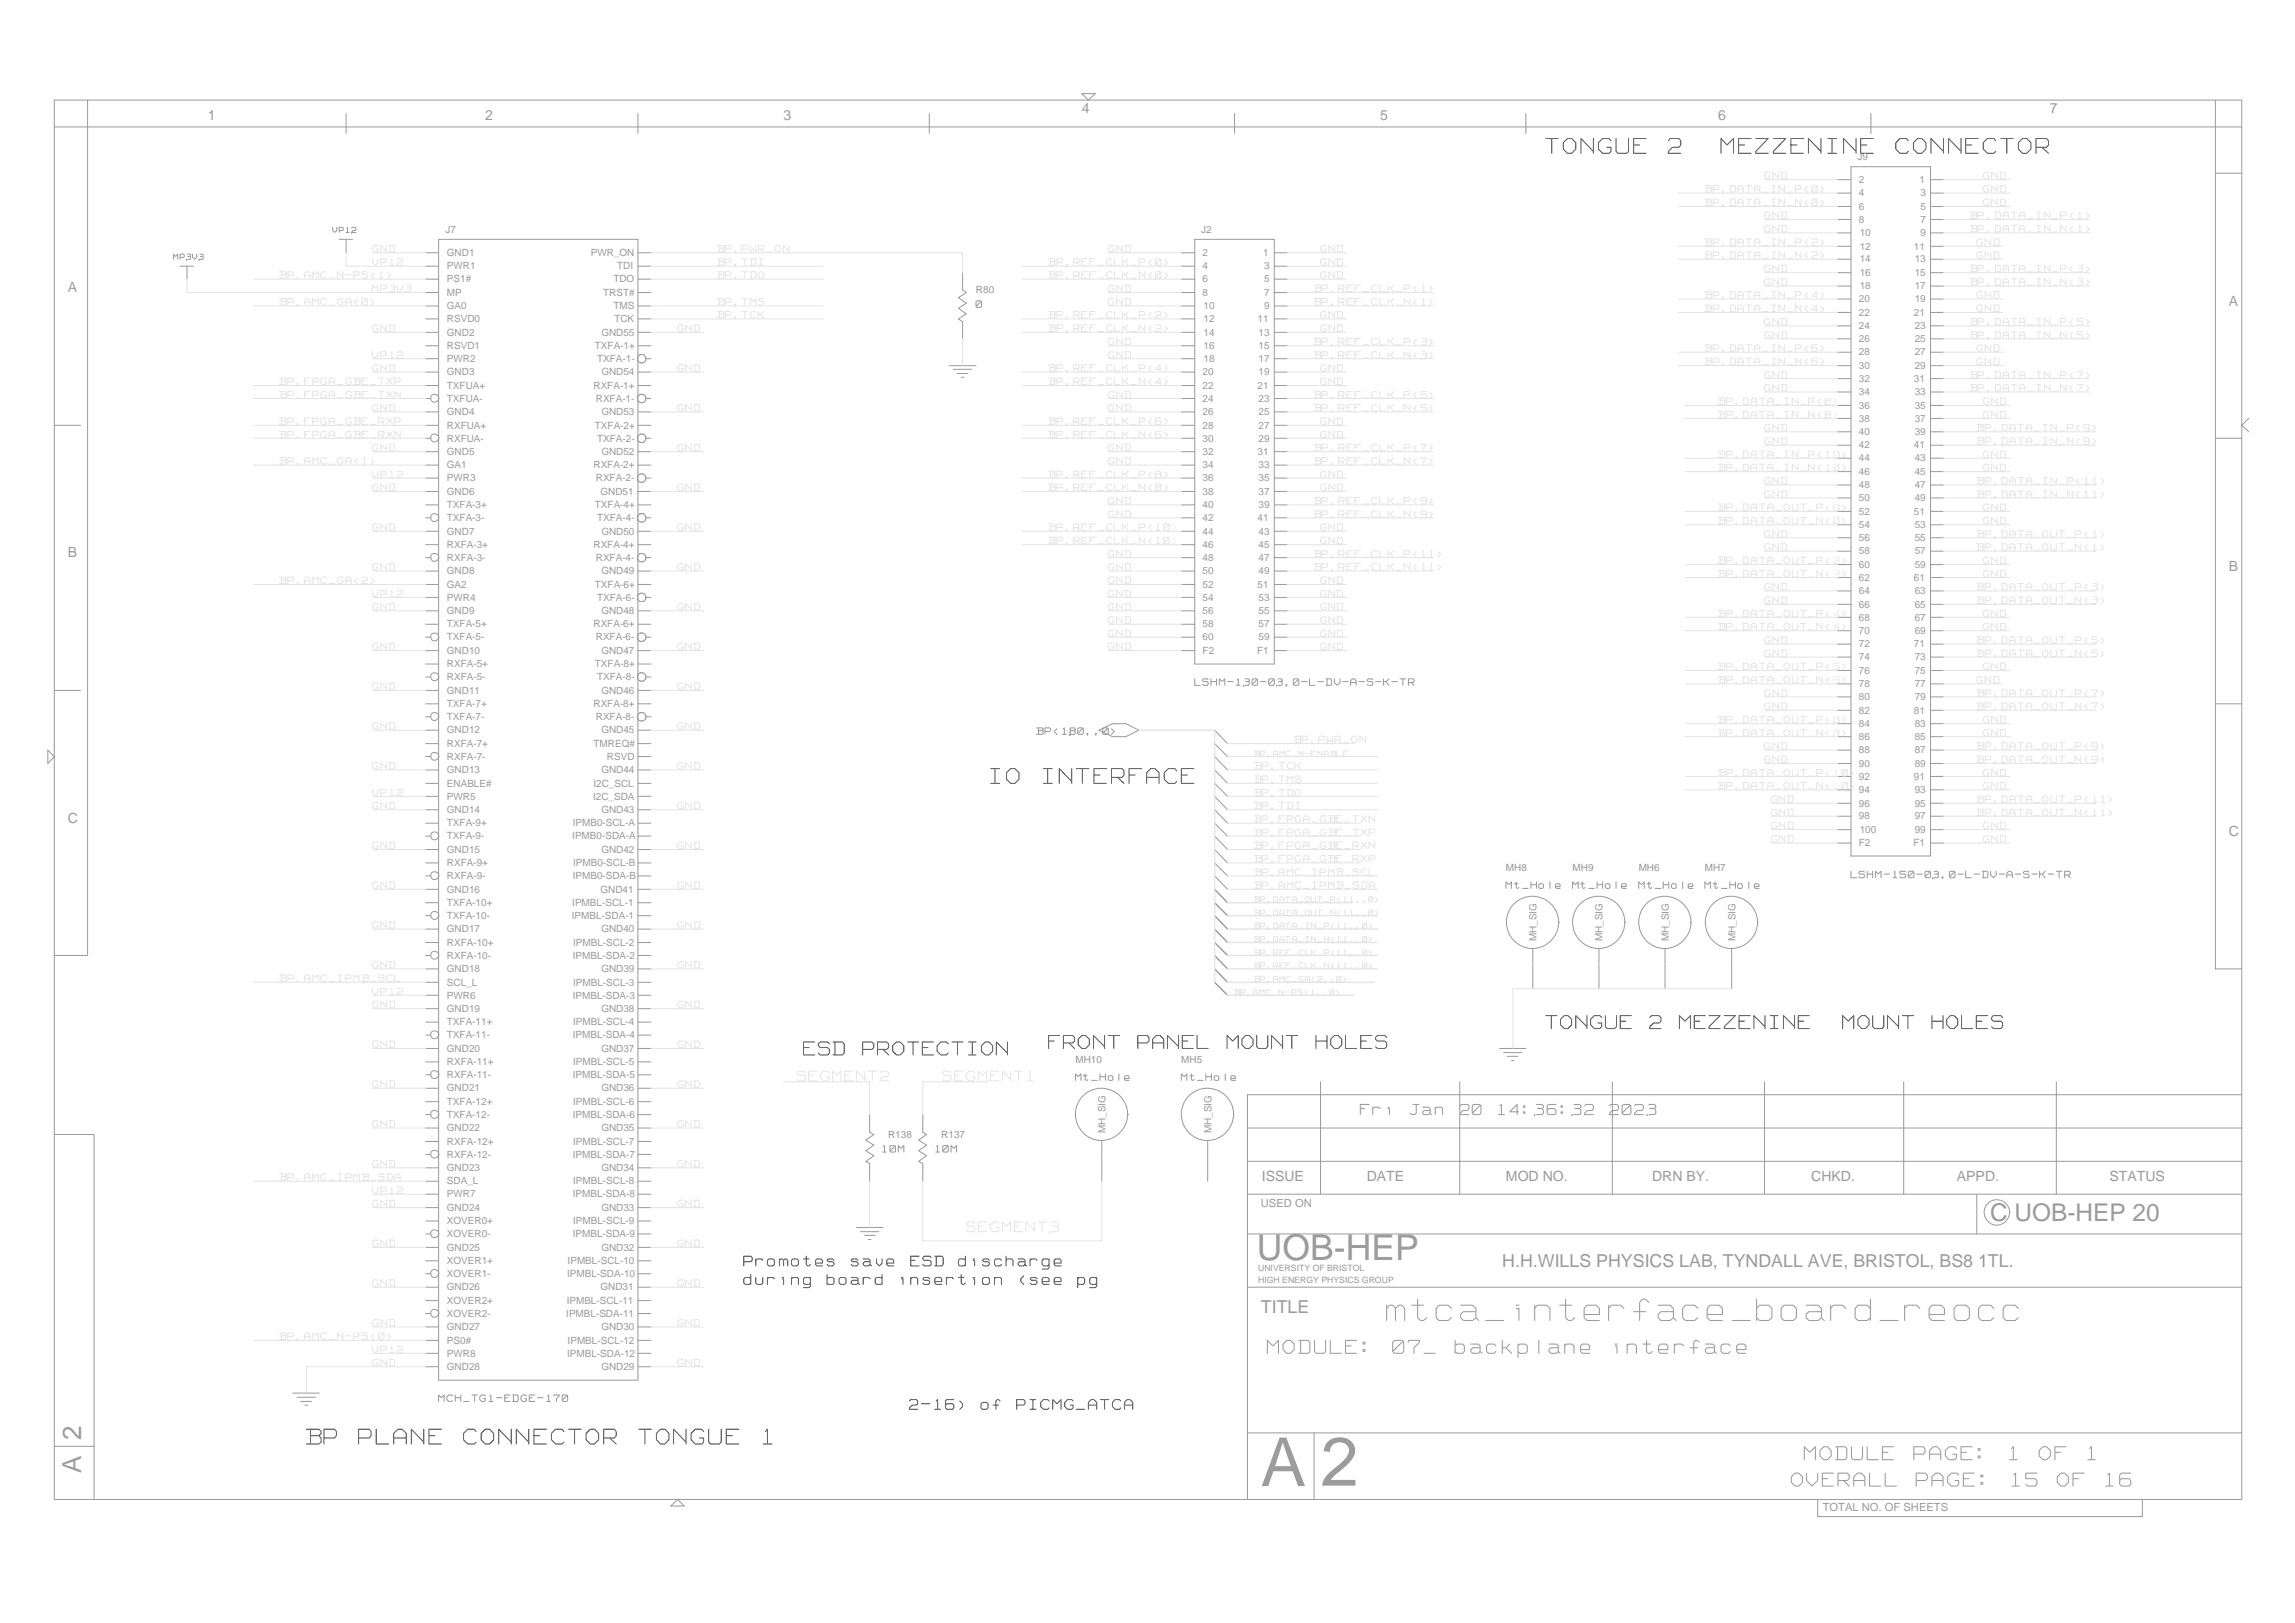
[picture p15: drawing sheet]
<svg xmlns="http://www.w3.org/2000/svg" width="420mm" height="297mm" viewBox="0 0 420 297" stroke-linecap="round" stroke-linejoin="round" font-family="sans-serif">
<defs><g id="words">
<text font-size="12.6" fill="#9a9a9a" x="241.8" y="271.9">2</text>
<text font-size="12.4" fill="#9a9a9a" x="230.8" y="272">A</text>
<text font-size="7.7" fill="#fff" x="253.9" y="242.3">mtca_interface_board_reocc</text>
<text font-size="6.5" fill="#9a9a9a" x="230.1" y="230.7">UOB-HEP</text>
<g font-size="5.4" fill="#fff">
<text x="283" y="28.6">TONGUE 2</text>
<text x="314.3" y="28.6">MEZZENINE CONNECTOR</text>
<text x="181.4" y="143.9">IO INTERFACE</text>
<text x="56.1" y="264.8">BP PLANE CONNECTOR TONGUE 1</text>
</g>
<g font-size="4.8" fill="#fff">
<text x="232" y="248.1">MODULE:</text>
<text x="254.4" y="248.1">07_ backplane</text>
<text x="293.5" y="248.1">interface</text>
<text x="330.3" y="267.6">MODULE PAGE: 1 OF 1</text>
<text x="327.9" y="272.4">OVERALL</text>
<text x="350.3" y="272.4">PAGE: 15 OF 16</text>
</g>
<g font-size="4.8" fill="#9a9a9a">
<text x="14.9" y="263.5" transform="rotate(-90 14.9 263.5)">2</text>
<text x="14.9" y="269.5" transform="rotate(-90 14.9 269.5)">A</text>
</g>
<g font-size="4.6" fill="#fff">
<text x="283" y="188.6">TONGUE</text>
<text x="302" y="188.6">2 MEZZENINE</text>
<text x="337.2" y="188.6">MOUNT</text>
<text x="353.4" y="188.6">HOLES</text>
<text x="147.1" y="193.4">ESD PROTECTION</text>
<text x="192" y="192.2">FRONT</text>
<text x="208.2" y="192.2">PANEL</text>
<text x="224.5" y="192.2">MOUNT</text>
<text x="240.7" y="192.2">HOLES</text>
</g>
<text font-size="4.5" fill="#9a9a9a" x="364.4" y="223.4">C UOB-HEP 20</text>
<text font-size="3.7" fill="#fff" x="249" y="204.3">Fri Jan 20 14:36:32 2023</text>
<g font-size="3.6" fill="#fff">
<text x="136.2" y="232">Promotes</text>
<text x="155.2" y="232">save ESD discharge</text>
<text x="136.2" y="235.4">during</text>
<text x="151" y="235.4">board</text>
<text x="163.7" y="235.4">insertion</text>
<text x="184.9" y="235.4">(see pg</text>
<text x="166.5" y="258.3">2-16)</text>
<text x="179.2" y="258.3">of PICMG_ATCA</text>
</g>
<g font-size="3.3" fill="#9a9a9a">
<text x="275" y="231.9">H.H.WILLS PHYSICS LAB, TYNDALL AVE, BRISTOL, BS8 1TL.</text>
<text x="230.8" y="240.3">TITLE</text>
</g>
<g font-size="2.6" fill="#9a9a9a">
<text x="38" y="21.9">1</text>
<text x="88.8" y="21.9">2</text>
<text x="143.5" y="21.9">3</text>
<text x="198.1" y="20.7">4</text>
<text x="252.7" y="21.9">5</text>
<text x="314.6" y="21.9">6</text>
<text x="375.3" y="20.7">7</text>
<text x="12.4" y="53.5">A</text>
<text x="408" y="55.9">A</text>
<text x="12.4" y="102">B</text>
<text x="408" y="104.4">B</text>
<text x="12.4" y="150.6">C</text>
<text x="408" y="152.9">C</text>
<text x="231" y="216.1">ISSUE</text>
<text x="250.2" y="216.1">DATE</text>
<text x="275.7" y="216.1">MOD NO.</text>
<text x="302.5" y="216.1">DRN BY.</text>
<text x="331.6" y="216.1">CHKD.</text>
<text x="358.3" y="216.1">APPD.</text>
<text x="386.2" y="216.1">STATUS</text>
</g>
<g font-size="2.4" fill="#fff">
<text x="178.7" y="56.5">0</text>
<text x="314.6" y="84">BP.DATA_IN_P&lt;10&gt;</text>
<text x="314.6" y="86.4">BP.DATA_IN_N&lt;10&gt;</text>
<text x="314.6" y="93.7">BP.DATA_OUT_P&lt;0&gt;</text>
<text x="314.6" y="96.1">BP.DATA_OUT_N&lt;0&gt;</text>
<text x="314.6" y="103.4">BP.DATA_OUT_P&lt;2&gt;</text>
<text x="314.6" y="105.9">BP.DATA_OUT_N&lt;2&gt;</text>
<text x="314.6" y="113.1">BP.DATA_OUT_P&lt;4&gt;</text>
<text x="314.6" y="115.5">BP.DATA_OUT_N&lt;4&gt;</text>
<text x="218.7" y="125.7">LSHM-130-03.0-L-DV-A-S-K-TR</text>
<text x="314.6" y="122.8">BP.DATA_OUT_P&lt;6&gt;</text>
<text x="314.6" y="125.3">BP.DATA_OUT_N&lt;6&gt;</text>
<text x="189.8" y="134.7">BP&lt;180..0&gt;</text>
<text x="314.6" y="132.5">BP.DATA_OUT_P&lt;8&gt;</text>
<text x="314.6" y="135">BP.DATA_OUT_N&lt;8&gt;</text>
<text x="314.6" y="142.3">BP.DATA_OUT_P&lt;10&gt;</text>
<text x="314.6" y="144.6">BP.DATA_OUT_N&lt;10&gt;</text>
<text x="338.9" y="160.9">LSHM-150-03.0-L-DV-A-S-K-TR</text>
<text x="275.7" y="162.8">Mt_Hole</text>
<text x="287.9" y="162.8">Mt_Hole</text>
<text x="300" y="162.8">Mt_Hole</text>
<text x="312.1" y="162.8">Mt_Hole</text>
<text x="196.9" y="198">Mt_Hole</text>
<text x="216.3" y="198">Mt_Hole</text>
<text x="161.6" y="211.1">10M</text>
<text x="171.3" y="211.1">10M</text>
<text x="80.3" y="256.7">MCH_TG1-EDGE-170</text>
</g>
<g font-size="2" fill="#9a9a9a">
<text x="230.8" y="220.9">USED ON</text>
<text x="333.7" y="276.5">TOTAL NO. OF SHEETS</text>
</g>
<g font-size="1.9" fill="#fff">
<text x="31.8" y="47.6">MP3V3</text>
<text x="60.9" y="42.7">VP12</text>
</g>
<g font-size="1.8" fill="#969696">
<text x="340.1" y="29.3">J9</text>
<text x="81.6" y="42.7">J7</text>
<text x="219.9" y="42.7">J2</text>
<text x="178.7" y="53.6">R80</text>
<text x="275.7" y="159.5">MH8</text>
<text x="287.9" y="159.5">MH9</text>
<text x="300" y="159.5">MH6</text>
<text x="312.1" y="159.5">MH7</text>
<text x="196.9" y="194.6">MH10</text>
<text x="216.3" y="194.6">MH5</text>
<text x="162.6" y="208.2">R138</text>
<text x="172.3" y="208.2">R137</text>
</g>
<g font-size="1.8" fill="#fff">
<text x="335.6" y="35.1">4</text>
<text x="335.6" y="32.6">2</text>
<text x="355.4" y="35.1">3</text>
<text x="355.5" y="32.6">1</text>
<text x="335.6" y="39.9">8</text>
<text x="335.6" y="37.5">6</text>
<text x="355.4" y="39.9">7</text>
<text x="355.4" y="37.5">5</text>
<text x="118.8" y="46">170</text>
<text x="215.4" y="46">2</text>
<text x="235.4" y="46">1</text>
<text x="334.6" y="42.4">10</text>
<text x="355.4" y="42.4">9</text>
<text x="77.1" y="53.3">4</text>
<text x="118.8" y="53.3">167</text>
<text x="215.4" y="53.3">8</text>
<text x="235.2" y="53.3">7</text>
<text x="334.6" y="52.1">18</text>
<text x="334.6" y="49.6">16</text>
<text x="355.5" y="52.1">17</text>
<text x="355.5" y="49.6">15</text>
<text x="77.1" y="58.1">6</text>
<text x="77.1" y="55.7">5</text>
<text x="118.8" y="55.7">166</text>
<text x="118.8" y="58.1">165</text>
<text x="214.4" y="55.7">10</text>
<text x="214.4" y="58.1">12</text>
<text x="235.2" y="55.7">9</text>
<text x="235.4" y="58.1">11</text>
<text x="334.6" y="59.4">24</text>
<text x="334.6" y="54.5">20</text>
<text x="355.4" y="59.4">23</text>
<text x="355.5" y="54.5">19</text>
<text x="77.1" y="65.5">9</text>
<text x="77.1" y="63">8</text>
<text x="118.8" y="60.6">164</text>
<text x="118.8" y="63">163</text>
<text x="118.8" y="65.5">162</text>
<text x="214.4" y="63">16</text>
<text x="214.4" y="65.5">18</text>
<text x="235.4" y="65.5">17</text>
<text x="235.4" y="60.6">13</text>
<text x="235.4" y="63">15</text>
<text x="334.6" y="61.8">26</text>
<text x="355.4" y="61.8">25</text>
<text x="118.8" y="70.3">160</text>
<text x="214.4" y="70.3">22</text>
<text x="235.2" y="70.3">21</text>
<text x="334.6" y="71.5">34</text>
<text x="334.6" y="69.1">32</text>
<text x="334.6" y="66.7">30</text>
<text x="355.4" y="71.5">33</text>
<text x="355.4" y="69.1">31</text>
<text x="355.4" y="66.7">29</text>
<text x="76.1" y="75.1">13</text>
<text x="76.1" y="72.8">12</text>
<text x="118.8" y="72.8">159</text>
<text x="118.8" y="75.1">158</text>
<text x="214.4" y="72.8">24</text>
<text x="214.4" y="75.1">26</text>
<text x="235.2" y="72.8">23</text>
<text x="235.2" y="75.1">25</text>
<text x="334.6" y="76.4">38</text>
<text x="334.6" y="73.9">36</text>
<text x="355.4" y="76.4">37</text>
<text x="355.4" y="73.9">35</text>
<text x="76.1" y="82.4">16</text>
<text x="76.1" y="80">15</text>
<text x="118.8" y="80">156</text>
<text x="118.8" y="82.4">155</text>
<text x="214.4" y="80">30</text>
<text x="214.4" y="82.4">32</text>
<text x="235.2" y="80">29</text>
<text x="235.2" y="82.4">31</text>
<text x="334.6" y="83.7">44</text>
<text x="334.6" y="78.8">40</text>
<text x="355.4" y="83.7">43</text>
<text x="355.4" y="78.8">39</text>
<text x="76.1" y="89.7">19</text>
<text x="76.1" y="87.3">18</text>
<text x="76.1" y="84.9">17</text>
<text x="118.8" y="84.9">154</text>
<text x="118.8" y="87.3">153</text>
<text x="118.8" y="89.7">152</text>
<text x="214.4" y="84.9">34</text>
<text x="214.4" y="87.3">36</text>
<text x="214.4" y="89.7">38</text>
<text x="235.2" y="84.9">33</text>
<text x="235.2" y="87.3">35</text>
<text x="235.2" y="89.7">37</text>
<text x="334.6" y="88.5">48</text>
<text x="334.6" y="86.1">46</text>
<text x="355.4" y="88.5">47</text>
<text x="355.4" y="86.1">45</text>
<text x="76.1" y="92.2">20</text>
<text x="118.8" y="92.2">151</text>
<text x="118.8" y="94.6">150</text>
<text x="214.4" y="92.2">40</text>
<text x="214.4" y="94.6">42</text>
<text x="235.2" y="92.2">39</text>
<text x="235.2" y="94.6">41</text>
<text x="334.6" y="95.8">54</text>
<text x="334.6" y="93.3">52</text>
<text x="334.6" y="91">50</text>
<text x="355.4" y="95.8">53</text>
<text x="355.4" y="93.3">51</text>
<text x="355.4" y="91">49</text>
<text x="76.1" y="101.9">24</text>
<text x="76.1" y="99.4">23</text>
<text x="118.8" y="99.4">148</text>
<text x="118.8" y="101.9">147</text>
<text x="214.4" y="99.4">46</text>
<text x="214.4" y="101.9">48</text>
<text x="235.2" y="99.4">45</text>
<text x="235.2" y="101.9">47</text>
<text x="334.6" y="98.2">56</text>
<text x="355.4" y="98.2">55</text>
<text x="76.1" y="106.7">26</text>
<text x="76.1" y="104.3">25</text>
<text x="118.8" y="104.3">146</text>
<text x="118.8" y="106.7">145</text>
<text x="214.4" y="104.3">50</text>
<text x="214.4" y="106.7">52</text>
<text x="235.2" y="104.3">49</text>
<text x="235.2" y="106.7">51</text>
<text x="334.6" y="107.9">64</text>
<text x="334.6" y="105.5">62</text>
<text x="334.6" y="103.1">60</text>
<text x="355.4" y="107.9">63</text>
<text x="355.4" y="105.5">61</text>
<text x="355.4" y="103.1">59</text>
<text x="76.1" y="111.5">28</text>
<text x="76.1" y="109.2">27</text>
<text x="118.8" y="109.2">144</text>
<text x="118.8" y="111.5">143</text>
<text x="214.4" y="109.2">54</text>
<text x="214.4" y="111.5">56</text>
<text x="235.2" y="109.2">53</text>
<text x="235.2" y="111.5">55</text>
<text x="334.6" y="112.8">68</text>
<text x="355.4" y="112.8">67</text>
<text x="76.1" y="116.5">30</text>
<text x="118.8" y="116.5">141</text>
<text x="118.8" y="118.8">140</text>
<text x="214.4" y="116.5">60</text>
<text x="214.4" y="118.8">62</text>
<text x="235.2" y="116.5">59</text>
<text x="235.2" y="118.8">61</text>
<text x="334.6" y="115.2">70</text>
<text x="355.4" y="115.2">69</text>
<text x="76.1" y="123.7">33</text>
<text x="76.1" y="121.3">32</text>
<text x="118.8" y="121.3">139</text>
<text x="118.8" y="123.7">138</text>
<text x="334.6" y="124.9">78</text>
<text x="334.6" y="122.5">76</text>
<text x="334.6" y="120.1">74</text>
<text x="355.4" y="124.9">77</text>
<text x="355.4" y="122.5">75</text>
<text x="355.4" y="120.1">73</text>
<text x="76.1" y="131">36</text>
<text x="76.1" y="128.6">35</text>
<text x="118.8" y="128.6">136</text>
<text x="118.8" y="131">135</text>
<text x="334.6" y="127.4">80</text>
<text x="355.4" y="127.4">79</text>
<text x="76.1" y="135.8">38</text>
<text x="118.8" y="135.8">133</text>
<text x="334.6" y="137">88</text>
<text x="334.6" y="134.7">86</text>
<text x="334.6" y="132.2">84</text>
<text x="355.4" y="137">87</text>
<text x="355.4" y="134.7">85</text>
<text x="355.4" y="132.2">83</text>
<text x="76.1" y="140.7">40</text>
<text x="76.1" y="138.3">39</text>
<text x="118.8" y="138.3">132</text>
<text x="118.8" y="140.7">131</text>
<text x="334.6" y="141.9">92</text>
<text x="334.6" y="139.5">90</text>
<text x="355.4" y="141.9">91</text>
<text x="355.4" y="139.5">89</text>
<text x="76.1" y="147.9">43</text>
<text x="76.1" y="145.6">42</text>
<text x="118.8" y="145.6">129</text>
<text x="118.8" y="147.9">128</text>
<text x="334.6" y="149.2">98</text>
<text x="334.6" y="144.3">94</text>
<text x="355.4" y="149.2">97</text>
<text x="355.4" y="144.3">93</text>
<text x="76.1" y="155.2">46</text>
<text x="76.1" y="152.9">45</text>
<text x="118.8" y="152.9">126</text>
<text x="118.8" y="155.2">125</text>
<text x="333.5" y="154">102</text>
<text x="333.5" y="151.6">100</text>
<text x="355.4" y="151.6">99</text>
<text x="355.5" y="154">101</text>
<text x="76.1" y="160.1">48</text>
<text x="76.1" y="157.7">47</text>
<text x="118.8" y="157.7">124</text>
<text x="118.8" y="160.1">123</text>
<text x="76.1" y="165">50</text>
<text x="118.8" y="165">121</text>
<text x="118.8" y="167.4">120</text>
<text x="76.1" y="172.2">53</text>
<text x="76.1" y="169.8">52</text>
<text x="118.8" y="169.8">119</text>
<text x="118.8" y="172.2">118</text>
<text x="76.1" y="177.1">55</text>
<text x="76.1" y="174.7">54</text>
<text x="118.8" y="174.7">117</text>
<text x="118.8" y="177.1">116</text>
<text x="282" y="177" transform="rotate(-90 282 177)">1</text>
<text x="294.1" y="177" transform="rotate(-90 294.1 177)">1</text>
<text x="306.2" y="177" transform="rotate(-90 306.2 177)">1</text>
<text x="318.4" y="177" transform="rotate(-90 318.4 177)">1</text>
<text x="76.1" y="184.4">58</text>
<text x="76.1" y="182">57</text>
<text x="118.8" y="182">114</text>
<text x="118.8" y="184.4">113</text>
<text x="76.1" y="189.3">60</text>
<text x="76.1" y="186.8">59</text>
<text x="118.8" y="186.8">112</text>
<text x="118.8" y="189.3">111</text>
<text x="76.1" y="196.5">63</text>
<text x="76.1" y="194.1">62</text>
<text x="118.8" y="194.1">109</text>
<text x="118.8" y="196.5">108</text>
<text x="76.1" y="203.8">66</text>
<text x="76.1" y="201.4">65</text>
<text x="118.8" y="201.4">106</text>
<text x="118.8" y="203.8">105</text>
<text x="76.1" y="206.2">67</text>
<text x="118.8" y="206.2">104</text>
<text x="76.1" y="213.5">70</text>
<text x="76.1" y="211.1">69</text>
<text x="118.8" y="211.1">102</text>
<text x="118.8" y="213.5">101</text>
<text x="203.1" y="212.2" transform="rotate(-90 203.1 212.2)">1</text>
<text x="222.5" y="212.2" transform="rotate(-90 222.5 212.2)">1</text>
<text x="76.1" y="220.8">73</text>
<text x="118.7" y="218.4">99</text>
<text x="118.7" y="220.8">98</text>
<text x="76.1" y="225.7">75</text>
<text x="76.1" y="223.2">74</text>
<text x="118.7" y="223.2">97</text>
<text x="118.7" y="225.7">96</text>
<text x="76.1" y="233">78</text>
<text x="76.1" y="230.5">77</text>
<text x="118.7" y="230.5">94</text>
<text x="118.7" y="233">93</text>
<text x="76.1" y="242.6">82</text>
<text x="118.7" y="240.2">90</text>
<text x="118.7" y="242.6">89</text>
<text x="76.1" y="249.9">85</text>
<text x="76.1" y="247.5">84</text>
<text x="118.7" y="249.9">86</text>
<text x="118.7" y="247.5">87</text>
</g>
<g font-size="1.8" fill="#9a9a9a">
<text x="340.3" y="33.5">2</text>
<text x="340.3" y="35.9">4</text>
<text x="351.4" y="33.5">1</text>
<text x="351.6" y="35.9">3</text>
<text x="340.3" y="38.4">6</text>
<text x="340.3" y="40.8">8</text>
<text x="351.6" y="38.4">5</text>
<text x="351.6" y="40.8">7</text>
<text x="81.8" y="46.9">GND1</text>
<text x="108.2" y="46.9">PWR_ON</text>
<text x="220.2" y="46.9">2</text>
<text x="231.3" y="46.9">1</text>
<text x="340.5" y="43.2">10</text>
<text x="340.5" y="45.7">12</text>
<text x="350.4" y="45.7">11</text>
<text x="351.6" y="43.2">9</text>
<text x="81.8" y="49.3">PWR1</text>
<text x="81.8" y="51.7">PS1#</text>
<text x="112.3" y="51.7">TDO</text>
<text x="113" y="49.3">TDI</text>
<text x="220.2" y="49.3">4</text>
<text x="220.2" y="51.7">6</text>
<text x="231.4" y="51.7">5</text>
<text x="231.4" y="49.3">3</text>
<text x="340.5" y="48">14</text>
<text x="340.5" y="50.5">16</text>
<text x="340.5" y="53">18</text>
<text x="350.6" y="48">13</text>
<text x="350.6" y="50.5">15</text>
<text x="350.6" y="53">17</text>
<text x="81.8" y="54.1">MP</text>
<text x="81.8" y="56.6">GA0</text>
<text x="81.8" y="59">RSVD0</text>
<text x="110.4" y="54.1">TRST#</text>
<text x="112.3" y="56.6">TMS</text>
<text x="112.5" y="59">TCK</text>
<text x="220.2" y="54.1">8</text>
<text x="220.3" y="56.6">10</text>
<text x="220.3" y="59">12</text>
<text x="230.2" y="59">11</text>
<text x="231.4" y="56.6">9</text>
<text x="231.4" y="54.1">7</text>
<text x="340.3" y="55.3">20</text>
<text x="340.3" y="57.8">22</text>
<text x="350.4" y="57.8">21</text>
<text x="350.6" y="55.3">19</text>
<text x="81.8" y="61.4">GND2</text>
<text x="81.8" y="63.9">RSVD1</text>
<text x="108.9" y="63.9">TXFA-1+</text>
<text x="110.1" y="61.4">GND55</text>
<text x="220.3" y="61.4">14</text>
<text x="220.3" y="63.9">16</text>
<text x="230.4" y="61.4">13</text>
<text x="230.4" y="63.9">15</text>
<text x="340.3" y="60.2">24</text>
<text x="340.3" y="62.6">26</text>
<text x="340.3" y="65.1">28</text>
<text x="350.6" y="60.2">23</text>
<text x="350.6" y="62.6">25</text>
<text x="350.6" y="65.1">27</text>
<text x="81.8" y="68.7">GND3</text>
<text x="81.8" y="66.2">PWR2</text>
<text x="81.8" y="71.2">TXFUA+</text>
<text x="108.7" y="71.2">RXFA-1+</text>
<text x="109.3" y="66.2">TXFA-1-</text>
<text x="110.1" y="68.7">GND54</text>
<text x="220.2" y="68.7">20</text>
<text x="220.2" y="71.2">22</text>
<text x="220.3" y="66.2">18</text>
<text x="230.2" y="71.2">21</text>
<text x="230.4" y="66.2">17</text>
<text x="230.4" y="68.7">19</text>
<text x="340.3" y="67.5">30</text>
<text x="340.3" y="69.9">32</text>
<text x="350.4" y="69.9">31</text>
<text x="350.6" y="67.5">29</text>
<text x="81.8" y="76">GND4</text>
<text x="81.8" y="73.5">TXFUA-</text>
<text x="109.1" y="73.5">RXFA-1-</text>
<text x="110.1" y="76">GND53</text>
<text x="220.2" y="73.5">24</text>
<text x="220.2" y="76">26</text>
<text x="230.4" y="73.5">23</text>
<text x="230.4" y="76">25</text>
<text x="340.3" y="72.3">34</text>
<text x="340.3" y="74.8">36</text>
<text x="340.3" y="77.2">38</text>
<text x="350.6" y="72.3">33</text>
<text x="350.6" y="74.8">35</text>
<text x="350.6" y="77.2">37</text>
<text x="81.8" y="83.3">GND5</text>
<text x="81.8" y="78.4">RXFUA+</text>
<text x="81.8" y="80.8">RXFUA-</text>
<text x="108.9" y="78.4">TXFA-2+</text>
<text x="109.3" y="80.8">TXFA-2-</text>
<text x="110.1" y="83.3">GND52</text>
<text x="220.2" y="78.4">28</text>
<text x="220.2" y="80.8">30</text>
<text x="220.2" y="83.3">32</text>
<text x="230.2" y="83.3">31</text>
<text x="230.4" y="78.4">27</text>
<text x="230.4" y="80.8">29</text>
<text x="340.3" y="79.6">40</text>
<text x="340.3" y="82.1">42</text>
<text x="350.4" y="82.1">41</text>
<text x="350.6" y="79.6">39</text>
<text x="81.8" y="85.7">GA1</text>
<text x="81.8" y="88.1">PWR3</text>
<text x="108.7" y="85.7">RXFA-2+</text>
<text x="109.1" y="88.1">RXFA-2-</text>
<text x="220.2" y="85.7">34</text>
<text x="220.2" y="88.1">36</text>
<text x="230.4" y="85.7">33</text>
<text x="230.4" y="88.1">35</text>
<text x="340.3" y="84.4">44</text>
<text x="340.3" y="86.9">46</text>
<text x="340.3" y="89.4">48</text>
<text x="350.6" y="84.4">43</text>
<text x="350.6" y="86.9">45</text>
<text x="350.6" y="89.4">47</text>
<text x="81.8" y="90.5">GND6</text>
<text x="81.8" y="93">TXFA-3+</text>
<text x="81.8" y="95.4">TXFA-3-</text>
<text x="108.9" y="93">TXFA-4+</text>
<text x="109.3" y="95.4">TXFA-4-</text>
<text x="109.9" y="90.5">GND51</text>
<text x="220.2" y="90.5">38</text>
<text x="220.2" y="93">40</text>
<text x="220.2" y="95.4">42</text>
<text x="230.2" y="95.4">41</text>
<text x="230.4" y="90.5">37</text>
<text x="230.4" y="93">39</text>
<text x="340.3" y="91.7">50</text>
<text x="340.3" y="94.2">52</text>
<text x="350.4" y="94.2">51</text>
<text x="350.6" y="91.7">49</text>
<text x="81.8" y="97.8">GND7</text>
<text x="81.8" y="100.3">RXFA-3+</text>
<text x="108.7" y="100.3">RXFA-4+</text>
<text x="110.1" y="97.8">GND50</text>
<text x="220.2" y="97.8">44</text>
<text x="220.2" y="100.3">46</text>
<text x="230.4" y="97.8">43</text>
<text x="230.4" y="100.3">45</text>
<text x="340.3" y="96.6">54</text>
<text x="340.3" y="99">56</text>
<text x="340.3" y="101.5">58</text>
<text x="350.6" y="96.6">53</text>
<text x="350.6" y="99">55</text>
<text x="350.6" y="101.5">57</text>
<text x="81.8" y="105.1">GND8</text>
<text x="81.8" y="102.7">RXFA-3-</text>
<text x="81.8" y="107.6">GA2</text>
<text x="108.9" y="107.6">TXFA-6+</text>
<text x="109.1" y="102.7">RXFA-4-</text>
<text x="110.1" y="105.1">GND49</text>
<text x="220.2" y="102.6">48</text>
<text x="220.2" y="105.1">50</text>
<text x="220.2" y="107.6">52</text>
<text x="230.2" y="107.6">51</text>
<text x="230.4" y="102.6">47</text>
<text x="230.4" y="105.1">49</text>
<text x="340.3" y="103.9">60</text>
<text x="340.3" y="106.3">62</text>
<text x="350.4" y="106.3">61</text>
<text x="350.6" y="103.9">59</text>
<text x="81.8" y="112.4">GND9</text>
<text x="81.8" y="109.9">PWR4</text>
<text x="109.3" y="109.9">TXFA-6-</text>
<text x="110.1" y="112.4">GND48</text>
<text x="220.2" y="109.9">54</text>
<text x="220.2" y="112.4">56</text>
<text x="230.4" y="109.9">53</text>
<text x="230.4" y="112.4">55</text>
<text x="340.3" y="108.7">64</text>
<text x="340.3" y="111.2">66</text>
<text x="340.3" y="113.6">68</text>
<text x="350.6" y="108.7">63</text>
<text x="350.6" y="111.2">65</text>
<text x="350.6" y="113.6">67</text>
<text x="81.8" y="119.7">GND10</text>
<text x="81.8" y="114.8">TXFA-5+</text>
<text x="81.8" y="117.2">TXFA-5-</text>
<text x="108.7" y="114.8">RXFA-6+</text>
<text x="109.1" y="117.2">RXFA-6-</text>
<text x="110.1" y="119.7">GND47</text>
<text x="220.2" y="119.7">F2</text>
<text x="220.2" y="114.8">58</text>
<text x="220.2" y="117.2">60</text>
<text x="230.2" y="119.7">F1</text>
<text x="230.4" y="114.8">57</text>
<text x="230.4" y="117.2">59</text>
<text x="340.3" y="116">70</text>
<text x="340.3" y="118.5">72</text>
<text x="350.4" y="118.5">71</text>
<text x="350.6" y="116">69</text>
<text x="81.8" y="122.1">RXFA-5+</text>
<text x="81.8" y="124.5">RXFA-5-</text>
<text x="108.9" y="122.1">TXFA-8+</text>
<text x="109.3" y="124.5">TXFA-8-</text>
<text x="340.3" y="120.9">74</text>
<text x="340.3" y="123.3">76</text>
<text x="340.3" y="125.8">78</text>
<text x="350.6" y="120.9">73</text>
<text x="350.6" y="123.3">75</text>
<text x="350.6" y="125.8">77</text>
<text x="81.8" y="126.9">GND11</text>
<text x="81.8" y="129.4">TXFA-7+</text>
<text x="81.8" y="131.8">TXFA-7-</text>
<text x="108.7" y="129.4">RXFA-8+</text>
<text x="109.1" y="131.8">RXFA-8-</text>
<text x="110.1" y="127">GND46</text>
<text x="340.3" y="128.1">80</text>
<text x="340.3" y="130.6">82</text>
<text x="350.4" y="130.6">81</text>
<text x="350.6" y="128.1">79</text>
<text x="81.8" y="134.2">GND12</text>
<text x="81.8" y="136.7">RXFA-7+</text>
<text x="108.7" y="136.7">TMREQ#</text>
<text x="110.1" y="134.2">GND45</text>
<text x="340.3" y="133">84</text>
<text x="340.3" y="135.4">86</text>
<text x="340.3" y="137.9">88</text>
<text x="350.6" y="133">83</text>
<text x="350.6" y="135.4">85</text>
<text x="350.6" y="137.9">87</text>
<text x="81.8" y="141.5">GND13</text>
<text x="81.8" y="139.1">RXFA-7-</text>
<text x="81.8" y="144">ENABLE#</text>
<text x="108.7" y="144">I2C_SCL</text>
<text x="110.1" y="141.5">GND44</text>
<text x="111.1" y="139.1">RSVD</text>
<text x="340.3" y="140.3">90</text>
<text x="340.3" y="142.7">92</text>
<text x="350.4" y="142.7">91</text>
<text x="350.6" y="140.3">89</text>
<text x="81.8" y="148.8">GND14</text>
<text x="81.8" y="146.3">PWR5</text>
<text x="108.6" y="146.3">I2C_SDA</text>
<text x="110.1" y="148.8">GND43</text>
<text x="340.3" y="145.2">94</text>
<text x="340.3" y="147.6">96</text>
<text x="340.3" y="150">98</text>
<text x="350.6" y="145.2">93</text>
<text x="350.6" y="147.6">95</text>
<text x="350.6" y="150">97</text>
<text x="81.8" y="151.3">TXFA-9+</text>
<text x="81.8" y="153.6">TXFA-9-</text>
<text x="104.8" y="153.6">IPMB0-SDA-A</text>
<text x="104.9" y="151.3">IPMB0-SCL-A</text>
<text x="340.3" y="154.9">F2</text>
<text x="340.5" y="152.4">100</text>
<text x="350.3" y="154.9">F1</text>
<text x="350.6" y="152.4">99</text>
<text x="81.8" y="156.1">GND15</text>
<text x="81.8" y="158.5">RXFA-9+</text>
<text x="81.8" y="160.9">RXFA-9-</text>
<text x="104.9" y="160.9">IPMB0-SDA-B</text>
<text x="104.9" y="158.5">IPMB0-SCL-B</text>
<text x="110.1" y="156.1">GND42</text>
<text x="81.8" y="163.4">GND16</text>
<text x="81.8" y="165.8">TXFA-10+</text>
<text x="104.8" y="165.8">IPMBL-SCL-1</text>
<text x="109.9" y="163.4">GND41</text>
<text x="81.8" y="170.6">GND17</text>
<text x="81.8" y="168.2">TXFA-10-</text>
<text x="81.8" y="173.1">RXFA-10+</text>
<text x="104.7" y="168.2">IPMBL-SDA-1</text>
<text x="104.9" y="173.1">IPMBL-SCL-2</text>
<text x="110.1" y="170.6">GND40</text>
<text x="281.3" y="172.2" transform="rotate(-90 281.3 172.2)">MH_SIG</text>
<text x="293.4" y="172.2" transform="rotate(-90 293.4 172.2)">MH_SIG</text>
<text x="305.5" y="172.2" transform="rotate(-90 305.5 172.2)">MH_SIG</text>
<text x="317.7" y="172.2" transform="rotate(-90 317.7 172.2)">MH_SIG</text>
<text x="81.8" y="177.9">GND18</text>
<text x="81.8" y="175.5">RXFA-10-</text>
<text x="104.9" y="175.5">IPMBL-SDA-2</text>
<text x="110.1" y="177.9">GND39</text>
<text x="81.8" y="185.2">GND19</text>
<text x="81.8" y="180.4">SCL_L</text>
<text x="81.8" y="182.7">PWR6</text>
<text x="104.9" y="182.7">IPMBL-SDA-3</text>
<text x="104.9" y="180.4">IPMBL-SCL-3</text>
<text x="110.1" y="185.2">GND38</text>
<text x="81.8" y="187.7">TXFA-11+</text>
<text x="81.8" y="190">TXFA-11-</text>
<text x="104.9" y="190">IPMBL-SDA-4</text>
<text x="104.9" y="187.7">IPMBL-SCL-4</text>
<text x="81.8" y="192.5">GND20</text>
<text x="81.8" y="194.9">RXFA-11+</text>
<text x="81.8" y="197.3">RXFA-11-</text>
<text x="104.9" y="197.3">IPMBL-SDA-5</text>
<text x="104.9" y="194.9">IPMBL-SCL-5</text>
<text x="110.1" y="192.5">GND37</text>
<text x="81.8" y="199.8">GND21</text>
<text x="81.8" y="202.2">TXFA-12+</text>
<text x="104.9" y="202.2">IPMBL-SCL-6</text>
<text x="110.1" y="199.8">GND36</text>
<text x="81.8" y="207">GND22</text>
<text x="81.8" y="204.6">TXFA-12-</text>
<text x="81.8" y="209.5">RXFA-12+</text>
<text x="104.9" y="204.6">IPMBL-SDA-6</text>
<text x="104.9" y="209.5">IPMBL-SCL-7</text>
<text x="110.1" y="207">GND35</text>
<text x="202.4" y="207.4" transform="rotate(-90 202.4 207.4)">MH_SIG</text>
<text x="221.8" y="207.4" transform="rotate(-90 221.8 207.4)">MH_SIG</text>
<text x="81.8" y="214.3">GND23</text>
<text x="81.8" y="211.9">RXFA-12-</text>
<text x="104.9" y="211.9">IPMBL-SDA-7</text>
<text x="110.1" y="214.3">GND34</text>
<text x="81.8" y="221.6">GND24</text>
<text x="81.8" y="216.8">SDA_L</text>
<text x="81.8" y="219.2">PWR7</text>
<text x="104.9" y="219.2">IPMBL-SDA-8</text>
<text x="104.9" y="216.8">IPMBL-SCL-8</text>
<text x="110.1" y="221.6">GND33</text>
<text x="81.8" y="224.1">XOVER0+</text>
<text x="81.8" y="226.4">XOVER0-</text>
<text x="104.9" y="226.4">IPMBL-SDA-9</text>
<text x="104.9" y="224.1">IPMBL-SCL-9</text>
<text x="81.8" y="228.9">GND25</text>
<text x="81.8" y="231.3">XOVER1+</text>
<text x="81.8" y="233.7">XOVER1-</text>
<text x="103.8" y="233.7">IPMBL-SDA-10</text>
<text x="103.9" y="231.3">IPMBL-SCL-10</text>
<text x="110.1" y="228.9">GND32</text>
<text x="81.8" y="236.2">GND26</text>
<text x="81.8" y="238.6">XOVER2+</text>
<text x="103.8" y="238.6">IPMBL-SCL-11</text>
<text x="109.9" y="236.2">GND31</text>
<text x="81.8" y="243.5">GND27</text>
<text x="81.8" y="241">XOVER2-</text>
<text x="81.8" y="245.9">PS0#</text>
<text x="103.7" y="241">IPMBL-SDA-11</text>
<text x="103.9" y="245.9">IPMBL-SCL-12</text>
<text x="110.1" y="243.5">GND30</text>
<text x="81.8" y="250.7">GND28</text>
<text x="81.8" y="248.3">PWR8</text>
<text x="103.8" y="248.3">IPMBL-SDA-12</text>
<text x="110.1" y="250.7">GND29</text>
</g>
<g font-size="1.6" fill="#9a9a9a">
<text x="230.3" y="232.7">UNIVERSITY OF BRISTOL</text>
<text x="230.3" y="234.8">HIGH ENERGY PHYSICS GROUP</text>
</g>
</g></defs>
<path d="M222.4 179.8l2.3 2.4M222.4 177.3l2.3 2.5M222.4 174.9l2.3 2.4M222.4 172.5l2.3 2.4M222.4 170l2.3 2.5M222.4 167.6l2.3 2.4M222.4 165.2l2.3 2.4M222.4 162.8l2.3 2.4" fill="none" stroke="#9a9a9a" stroke-width=".25"/>
<g fill="none" stroke="#9a9a9a" stroke-width=".18">
<path d="M9.9 18.3h400.5v256.1h-400.5zM16 18.3v156.6h-6.1M198.1 17.1h2.4l-1.2 1.2zM405.6 18.3v159h4.8M9.9 23.2h400.5M63.4 20.8v3.6M116.8 20.8v3.6M170.1 20.8v3.6M226 20.8v3.6M279.3 20.8v3.6M336.4 37.8h2.5M336.4 35.3h2.5"/>
<path d="M336.4 32.9h2.5M338.9 30.5h14.5v126.2h-14.5zM342.5 20.8v3.6M353.4 37.8h2.4M353.4 35.3h2.4M353.4 32.9h2.4M405.6 31.7h4.8M33 48.7h2.4M34.2 48.7v2.4M62.1 43.8h2.4M63.4 43.8v2.5M77.9 48.7h2.4"/>
<path d="M77.9 46.3h2.4M77.9 51.1h2.4M77.9 53.5h2.4M77.9 56h2.4M77.9 58.4h2.4M80.3 43.8h36.5v208.8h-36.5zM116.8 48.7h2.4M116.8 46.3h2.4M116.8 51.1h2.4M116.8 53.5h2.4M116.8 56h2.4M116.8 58.4h2.4"/>
<path d="M176.2 49.9v3.1l.7 .5-1.4 1 1.4 1-1.4 .9 1.4 1-1.4 1 .7 .5v3.1M216.3 48.7h2.4M216.3 46.3h2.4M216.3 51.1h2.4M216.3 53.5h2.4M216.3 56h2.4M216.3 58.4h2.4M218.7 43.8h14.6v77.7h-14.6zM233.3 48.7h2.4M233.3 46.3h2.4M233.3 51.1h2.4M233.3 53.5h2.4"/>
<path d="M233.3 56h2.4M233.3 58.4h2.4M336.4 59.6h2.5M336.4 57.2h2.5M336.4 54.7h2.5M336.4 52.4h2.5M336.4 49.9h2.5M336.4 47.4h2.5M336.4 45.1h2.5M336.4 42.6h2.5M336.4 40.2h2.5M353.4 59.6h2.4"/>
<path d="M353.4 57.2h2.4M353.4 54.7h2.4M353.4 52.4h2.4M353.4 49.9h2.4M353.4 47.4h2.4M353.4 45.1h2.4M353.4 42.6h2.4M353.4 40.2h2.4M9.9 77.8h4.9M77.9 60.8h2.4M77.9 63.3h2.4M77.9 65.7h2.4"/>
<path d="M77.9 68.1h2.4M77.9 70.6h2.4M77.9 72.9h1M77.9 75.4h2.4M77.9 77.8h2.4M80.3 72.8a.73 .73 0 0 1-1 .7 .73 .73 0 0 1-.3-1.2 .73 .73 0 0 1 1.2 .3l.2 .3M116.7 65.7l.1 .3M116.7 73l.1 .3M116.8 65.3l-.1 .3M116.8 66.1l.1 .1M116.8 72.6l-.1 .2M116.8 79.9l-.1 .2"/>
<path d="M116.8 73.4h.1M116.8 60.8h2.4M116.8 63.3h2.4M116.8 68.1h2.4M116.8 70.6h2.4M116.8 75.4h2.4M116.8 77.8h2.4M116.9 65.1l-.1 .1M116.9 72.4l-.1 .1M116.9 79.7l-.1 .1M117 66.2l.4 .2M117 73.5l.4 .2"/>
<path d="M117.5 64.9l-.5 .2M117.5 72.2l-.5 .1M117.5 79.5l-.5 .1M117.6 64.9l.4 .2M117.6 72.2l.4 .1M117.6 79.5l.4 .1M118 66.2l-.5 .2M118 73.5l-.5 .2M118.1 65.1l.1 .6h1M118.1 72.4l.1 .5h1M118.1 79.7l.1 .5h1M118.2 65.7l-.1 .5"/>
<path d="M118.2 73l-.1 .4M173.8 66.9h4.9M174.5 67.6h3.4M175.2 68.4h2M176 69h.5M216.3 60.8h2.4M216.3 63.3h2.4M216.3 65.7h2.4M216.3 68.1h2.4M216.3 70.6h2.4M216.3 72.9h2.4M216.3 75.4h2.4"/>
<path d="M216.3 77.8h2.4M233.3 60.8h2.4M233.3 63.3h2.4M233.3 65.7h2.4M233.3 68.1h2.4M233.3 70.6h2.4M233.3 72.9h2.4M233.3 75.4h2.4M233.3 77.8h2.4M336.4 66.9h2.5M336.4 79h2.5M336.4 76.6h2.5"/>
<path d="M336.4 74.2h2.5M336.4 71.7h2.5M336.4 69.3h2.5M336.4 64.5h2.5M336.4 62h2.5M353.4 66.9h2.4M353.4 79h2.4M353.4 76.6h2.4M353.4 74.2h2.4M353.4 71.7h2.4M353.4 69.3h2.4M353.4 64.5h2.4"/>
<path d="M353.4 62h2.4M411.7 76.6l-1.3 1.2 1.3 1.2M77.9 80.2h1M77.9 82.7h2.4M77.9 85.1h2.4M77.9 87.5h2.4M77.9 89.9h2.4M77.9 92.4h2.4M77.9 94.8h1M77.9 97.2h2.4M77.9 99.7h2.4M80.3 94.7a.73 .73 0 0 1-1 .7 .73 .73 0 0 1-.3-1.2 .73 .73 0 0 1 1.2 .2l.2 .4"/>
<path d="M80.3 80.1a.73 .73 0 0 1-1 .7 .73 .73 0 0 1-.3-1.2 .73 .73 0 0 1 1.2 .2l.2 .4M116.7 80.3l.1 .3M116.7 87.6l.1 .2M116.7 94.9l.1 .2M116.8 87.2l-.1 .2M116.8 94.4l-.1 .3M116.8 80.6l.1 .1M116.8 87.9l.1 .1M116.8 95.2l.1 .1M116.8 82.7h2.4M116.8 85.1h2.4M116.8 89.9h2.4"/>
<path d="M116.8 92.4h2.4M116.8 97.2h2.4M116.8 99.7h2.4M116.9 87l-.1 .1M116.9 94.3l-.1 .1M117 80.8l.4 .2M117 88.1l.4 .2M117 95.4l.4 .1M117.5 86.7l-.5 .2M117.5 94l-.5 .2M117.6 86.7l.4 .2M117.6 94l.4 .2"/>
<path d="M118 80.8l-.5 .2M118 88.1l-.5 .2M118 95.4l-.5 .1M118.1 87l.1 .5h1M118.1 94.3l.1 .5h1M118.2 80.3l-.1 .4M118.2 87.6l-.1 .4M118.2 94.9l-.1 .4M216.3 80.2h2.4M216.3 82.7h2.4M216.3 85.1h2.4M216.3 87.5h2.4"/>
<path d="M216.3 89.9h2.4M216.3 92.4h2.4M216.3 94.8h2.4M216.3 97.2h2.4M216.3 99.7h2.4M233.3 80.2h2.4M233.3 82.7h2.4M233.3 85.1h2.4M233.3 87.5h2.4M233.3 89.9h2.4M233.3 92.4h2.4M233.3 94.8h2.4"/>
<path d="M233.3 97.2h2.4M233.3 99.7h2.4M336.4 98.4h2.5M336.4 96h2.5M336.4 93.6h2.5M336.4 91.1h2.5M336.4 88.8h2.5M336.4 86.3h2.5M336.4 83.9h2.5M336.4 81.5h2.5M353.4 98.4h2.4M353.4 96h2.4"/>
<path d="M353.4 93.6h2.4M353.4 91.1h2.4M353.4 88.8h2.4M353.4 86.3h2.4M353.4 83.9h2.4M353.4 81.5h2.4M405.6 80.2h4.8M77.9 102.1h1M77.9 104.5h2.4M77.9 107h2.4M77.9 109.3h2.4M77.9 111.8h2.4"/>
<path d="M77.9 114.2h2.4M77.9 116.6h1M77.9 119.1h2.4M80.3 116.5a.73 .73 0 0 1-1 .7 .73 .73 0 0 1-.3-1.2 .73 .73 0 0 1 1.2 .3l.2 .3M80.3 102a.73 .73 0 0 1-1 .7 .73 .73 0 0 1-.3-1.2 .73 .73 0 0 1 1.2 .2l.2 .4M116.7 102.1l.1 .3M116.7 109.4l.1 .3M116.7 116.7l.1 .3M116.8 101.7l-.1 .3M116.8 109l-.1 .3M116.8 116.3l-.1 .2M116.8 102.5l.1 .1"/>
<path d="M116.8 109.8h.1M116.8 117l.1 .1M116.8 104.5h2.4M116.8 107h2.4M116.8 111.8h2.4M116.8 114.2h2.4M116.8 119.1h2.4M116.9 101.5l-.1 .1M116.9 108.8l-.1 .1M116.9 116.1l-.1 .1M117 102.6l.4 .2M117 109.9l.4 .2"/>
<path d="M117 117.2l.4 .2M117.5 101.3l-.5 .2M117.5 108.6l-.5 .1M117.5 115.9l-.5 .1M117.6 101.3l.4 .2M117.6 108.6l.4 .1M117.6 115.9l.4 .1M118 102.6l-.5 .2M118 109.9l-.5 .2M118 117.2l-.5 .2M118.1 101.5l.1 .6h1M118.1 108.8l.1 .5h1"/>
<path d="M118.1 116.1l.1 .5h1M118.2 102.1l-.1 .5M118.2 109.4l-.1 .4M118.2 116.7l-.1 .4M216.3 102.1h2.4M216.3 104.5h2.4M216.3 107h2.4M216.3 109.3h2.4M216.3 111.8h2.4M216.3 114.2h2.4M216.3 116.6h2.4M216.3 119.1h2.4"/>
<path d="M233.3 102.1h2.4M233.3 104.5h2.4M233.3 107h2.4M233.3 109.3h2.4M233.3 111.8h2.4M233.3 114.2h2.4M233.3 116.6h2.4M233.3 119.1h2.4M336.4 117.9h2.5M336.4 115.4h2.5M336.4 113h2.5M336.4 110.6h2.5"/>
<path d="M336.4 108.2h2.5M336.4 105.7h2.5M336.4 103.3h2.5M336.4 100.9h2.5M353.4 117.9h2.4M353.4 115.4h2.4M353.4 113h2.4M353.4 110.6h2.4M353.4 108.2h2.4M353.4 105.7h2.4M353.4 103.3h2.4M353.4 100.9h2.4"/>
<path d="M8.8 137.3l1.1 1.2-1.1 1.2zM9.9 126.4h4.9M77.9 121.5h2.4M77.9 123.9h1M77.9 126.4h2.4M77.9 128.8h2.4M77.9 131.2h1M77.9 133.6h2.4M77.9 136.1h2.4M77.9 138.5h1M80.3 138.4a.73 .73 0 0 1-1 .7 .73 .73 0 0 1-.3-1.2 .73 .73 0 0 1 1.2 .2l.2 .4M80.3 131.1a.73 .73 0 0 1-1 .7 .73 .73 0 0 1-.3-1.2 .73 .73 0 0 1 1.2 .2l.2 .4"/>
<path d="M80.3 123.8a.73 .73 0 0 1-1 .7 .73 .73 0 0 1-.3-1.2 .73 .73 0 0 1 1.2 .2l.2 .4M116.7 124l.1 .2M116.7 131.3l.1 .2M116.8 123.6l-.1 .2M116.8 130.8l-.1 .3M116.8 124.3l.1 .1M116.8 131.6l.1 .1M116.8 121.5h2.4M116.8 126.4h2.4M116.8 128.8h2.4M116.8 133.6h2.4M116.8 136.1h2.4"/>
<path d="M116.8 138.5h2.4M116.9 123.4l-.1 .1M116.9 130.7l-.1 .1M117 124.5l.4 .2M117 131.8l.4 .1M117.5 123.1l-.5 .2M117.5 130.4l-.5 .2M117.6 123.1l.4 .2M117.6 130.4l.4 .2M118 124.5l-.5 .2M118 131.8l-.5 .1M118.1 123.4l.1 .5h1"/>
<path d="M118.1 130.7l.1 .5h1M118.2 124l-.1 .4M118.2 131.3l-.1 .4M201.2 133.6l2.5-1.1h2.4l2.4 1.1-2.4 1.2h-2.4zM222.4 138.5l2.3 2.4M222.4 136.1l2.3 2.4M222.4 133.6l2.3 2.5M336.4 134.8h2.5M336.4 132.5h2.5M336.4 139.7h2.5M336.4 137.3h2.5M336.4 130h2.5"/>
<path d="M336.4 127.5h2.5M336.4 125.2h2.5M336.4 122.7h2.5M336.4 120.3h2.5M353.4 134.8h2.4M353.4 132.5h2.4M353.4 139.7h2.4M353.4 137.3h2.4M353.4 130h2.4M353.4 127.5h2.4M353.4 125.2h2.4M353.4 122.7h2.4"/>
<path d="M353.4 120.3h2.4M405.6 128.8h4.8M77.9 140.9h2.4M77.9 143.4h2.4M77.9 145.7h2.4M77.9 148.2h2.4M77.9 150.7h2.4M77.9 153h1M77.9 155.5h2.4M77.9 157.9h2.4M80.3 152.9a.73 .73 0 0 1-1 .7 .73 .73 0 0 1-.3-1.2 .73 .73 0 0 1 1.2 .3l.2 .3M116.8 140.9h2.4"/>
<path d="M116.8 143.4h2.4M116.8 145.7h2.4M116.8 148.2h2.4M116.8 150.7h2.4M116.8 153h2.4M116.8 155.5h2.4M116.8 157.9h2.4M222.4 157.9l2.3 2.4M222.4 155.5l2.3 2.4M222.4 153l2.3 2.5M222.4 150.7l2.3 2.3M222.4 148.2l2.3 2.5"/>
<path d="M222.4 145.7l2.3 2.5M222.4 143.4l2.3 2.3M222.4 140.9l2.3 2.5M336.4 154.3h2.5M336.4 151.8h2.5M336.4 149.4h2.5M336.4 147h2.5M336.4 144.6h2.5M336.4 142.1h2.5M353.4 154.3h2.4M353.4 151.8h2.4M353.4 149.4h2.4"/>
<path d="M353.4 147h2.4M353.4 144.6h2.4M353.4 142.1h2.4M77.9 160.3h1M77.9 162.8h2.4M77.9 165.2h2.4M77.9 167.6h1M77.9 170h2.4M77.9 172.5h2.4M77.9 174.9h1M77.9 177.3h2.4M77.9 179.8h2.4"/>
<path d="M80.3 174.8a.73 .73 0 0 1-1 .7 .73 .73 0 0 1-.3-1.2 .73 .73 0 0 1 1.2 .2l.2 .4M80.3 167.5a.73 .73 0 0 1-1 .7 .73 .73 0 0 1-.3-1.2 .73 .73 0 0 1 1.2 .2l.2 .4M80.3 160.2a.73 .73 0 0 1-1 .7 .73 .73 0 0 1-.3-1.2 .73 .73 0 0 1 1.2 .2l.2 .4M116.8 160.3h2.4M116.8 162.8h2.4M116.8 165.2h2.4M116.8 167.6h2.4M116.8 170h2.4M116.8 172.5h2.4M116.8 174.9h2.4M116.8 177.3h2.4M116.8 179.8h2.4"/>
<path d="M222.4 160.3l2.3 2.5M280.6 173.7v7.3M285.4 168.8a4.8 4.8 0 0 1-7 4.3 4.8 4.8 0 0 1-.7-8.1 4.8 4.8 0 0 1 7.6 2.9l.1 1M292.7 173.7v7.3M297.5 168.8a4.8 4.8 0 0 1-6.9 4.3 4.8 4.8 0 0 1-.8-8.1 4.8 4.8 0 0 1 7.6 2.9l.2 1M304.8 173.7v7.3M309.6 168.8a4.8 4.8 0 0 1-6.9 4.3 4.8 4.8 0 0 1-.8-8.1 4.8 4.8 0 0 1 7.6 2.9l.2 1M317 173.7v7.3M321.8 168.8a4.8 4.8 0 0 1-6.9 4.3 4.8 4.8 0 0 1-.8-8.1 4.8 4.8 0 0 1 7.6 2.9l.2 1M77.9 191.9h2.4M77.9 182.2h2.4M77.9 184.6h2.4"/>
<path d="M77.9 187.1h2.4M77.9 189.4h1M77.9 194.3h2.4M77.9 196.7h1M77.9 199.2h2.4M80.3 196.6a.73 .73 0 0 1-1 .7 .73 .73 0 0 1-.3-1.2 .73 .73 0 0 1 1.2 .2l.2 .4M80.3 189.3a.73 .73 0 0 1-1 .7 .73 .73 0 0 1-.3-1.2 .73 .73 0 0 1 1.2 .3l.2 .3M116.8 191.9h2.4M116.8 182.2h2.4M116.8 184.6h2.4M116.8 187.1h2.4M116.8 189.4h2.4"/>
<path d="M116.8 194.3h2.4M116.8 196.7h2.4M116.8 199.2h2.4M241.8 198v20.6M267.2 198v20.6M274.5 191.9h4.8M275.3 192.7h3.4M276 193.3h1.9M276.7 194.1h.4M295.2 198v20.6M323 198v20.6M348.5 198v20.6"/>
<path d="M376.5 198v20.6M9.9 207.6h7.3v66.8M77.9 201.6h2.4M77.9 204h1M77.9 206.5h2.4M77.9 208.9h2.4M77.9 211.3h1M77.9 213.7h2.4M77.9 216.2h2.4M77.9 218.6h2.4M80.3 211.2a.73 .73 0 0 1-1 .7 .73 .73 0 0 1-.3-1.2 .73 .73 0 0 1 1.2 .2l.2 .4M80.3 203.9a.73 .73 0 0 1-1 .7 .73 .73 0 0 1-.3-1.2 .73 .73 0 0 1 1.2 .2l.2 .4"/>
<path d="M116.8 201.6h2.4M116.8 204h2.4M116.8 206.5h2.4M116.8 208.9h2.4M116.8 211.3h2.4M116.8 213.7h2.4M116.8 216.2h2.4M116.8 218.6h2.4M159.2 204v3.2l.8 .4-1.5 1.1 1.5 .9-1.5 1 1.5 .9-1.5 1 .7 .5v3.2M168.9 204v3.2l.7 .4-1.4 1.1 1.4 .9-1.4 1 1.4 .9-1.4 1 .7 .5v3.2M201.7 208.9v7.3M206.5 203.9a4.8 4.8 0 0 1-7 4.3 4.8 4.8 0 0 1-.7-8.1 4.8 4.8 0 0 1 7.6 3l.1 .9"/>
<path d="M221.1 208.9v7.3M225.8 203.9a4.8 4.8 0 0 1-6.9 4.3 4.8 4.8 0 0 1-.7-8.1 4.8 4.8 0 0 1 7.6 3l.1 .9M228.4 206.5h182M228.4 218.6h182M228.4 212.5h182M361.9 218.6v7.2M410.4 200.4h-182v74M77.9 221h2.4M77.9 223.5h2.4M77.9 225.8h1M77.9 228.3h2.4M77.9 230.8h2.4"/>
<path d="M77.9 233.1h1M77.9 235.6h2.4M77.9 238h2.4M80.3 233a.73 .73 0 0 1-1 .7 .73 .73 0 0 1-.3-1.2 .73 .73 0 0 1 1.2 .3l.2 .3M80.3 225.8a.73 .73 0 0 1-1 .6 .73 .73 0 0 1-.3-1.1 .73 .73 0 0 1 1.2 .2l.2 .3M116.8 221h2.4M116.8 223.5h2.4M116.8 225.8h2.4M116.8 228.3h2.4M116.8 230.8h2.4M116.8 233.1h2.4M116.8 235.6h2.4"/>
<path d="M116.8 238h2.4M156.8 224.7h4.9M157.5 225.4h3.4M158.3 226.1h1.9M159 226.9h.5M228.4 225.8h182M228.4 235.6h182M367.9 221.9a2.33 2.33 0 0 1-3.3 2.1 2.33 2.33 0 0 1-.5-3.9 2.33 2.33 0 0 1 3.7 1.2l.2 .6M53.6 255h4.9M54.4 255.7h3.4M55.1 256.5h1.9M55.8 257.2h.5"/>
<path d="M77.9 240.4h1M77.9 242.9h2.4M77.9 245.3h2.4M77.9 247.7h2.4M77.9 250.1h2.4M80.3 240.3a.73 .73 0 0 1-1 .7 .73 .73 0 0 1-.3-1.2 .73 .73 0 0 1 1.2 .2l.2 .4M116.8 240.4h2.4M116.8 242.9h2.4M116.8 245.3h2.4M116.8 247.7h2.4M116.8 250.1h2.4M9.9 264.7h7.3"/>
<path d="M122.8 275.6l1.3-1.2 1.2 1.2zM228.4 262.2h182M240.6 262.2v12.2M332.8 274.4v3.2h59.4v-3.2"/>
</g>
<g fill="none" stroke="#969696" stroke-width=".18">
<path d="M31.8 46.5l.2 .4M31.8 46.6v.8M32.5 46.5l-.4 .4M32.5 46.6v.8M33 46.5h.6M33 46.6v.8M33.1 47.1h.5M33.6 46.5l.1 .2M33.7 46.9l-.1 .2M33.7 46.8v.1M34.2 47.4h.1M34.3 47.4h.4"/>
<path d="M34.3 46.5h.4M34.4 46.9h.3M34.8 46.5l.1 .2M34.9 47v.1M34.9 47.2v.1M34.9 47.4h-.1M34.9 46.8l-.1 .1M35.3 47.1l.2 .3M35.3 46.5v.5M36 46.5v.5M36 47.1l-.4 .3M36.4 47.4h.1"/>
<path d="M36.6 47.4h.4M36.6 46.5h.4M36.7 46.9h.3M37.1 46.5l.1 .2M37.2 47v.1M37.2 47.2v.1M37.2 47.4h-.1M37.2 46.8l-.1 .1M60.9 42.2l.3 .3M60.9 41.6v.5M61.7 41.6v.5M61.7 42.2l-.5 .3"/>
<path d="M62.1 41.6h.6M62.1 41.7v.8M62.2 42.2h.5M62.8 41.6l.1 .2M62.9 42l-.1 .2M62.9 41.9h.1M63.4 42.5h.6M63.6 41.6l-.1 .2M63.6 41.7v.8M64.4 42.5h.1M64.5 41.6l-.1 .2M64.5 42.5h.6"/>
<path d="M64.5 41.6h.5M64.6 42.2l-.2 .3M64.7 42.2h.3M65.1 41.6v.2M65.1 41.9h.1M65.1 42v.2M178.7 56.1l.1 .2M178.7 55.3v.7M178.8 55.1l-.1 .1M178.9 56.3h.5M178.9 55.1h.5M179.4 55.3l-.6 .7"/>
<path d="M179.5 55.2h.1M179.5 55.1l.2 .1M179.7 56.1l-.2 .2M179.7 55.3v.7M189.8 134.4h.9M189.8 133.2h.9M190.1 133.3v1M190.2 133.7h.5M190.8 133.2l.2 .2M190.8 133.7l.2 .2M191 133.5h.1M191 133.6h-.1"/>
<path d="M191 134v.1M191 134.2l-.2 .2M191.3 133.2h.8M191.3 133.3v1.1M191.4 133.9h.7M192.1 133.2l.2 .2M192.3 133.7l-.2 .2M192.3 133.5v.1M193 133.9l.5 .5M193.5 133.4l-.4 .4M194.5 134.4h.7M194.9 133.2l-.2 .2"/>
<path d="M194.9 133.3v1M195.9 134.4h.1M196 133.2l-.1 .4 .1 .1-.1 .4 .1 .3M196.1 134.4h.5M196.1 133.2h.5M196.1 133.7h.5M196.7 133.2l.2 .4-.2 .1 .2 .4-.2 .3M197.3 134.2l.2 .2M197.3 133.5v.6M197.5 133.2l-.2 .2M197.6 134.4h.5M197.6 133.2h.5"/>
<path d="M198.1 133.5l-.7 .6M198.2 133.4h.1M198.2 133.2l.1 .2M198.3 134.2l-.1 .2M198.3 133.5v.6M199 134.2h.1M199 134.3v.1M199.1 134.4h.1M199.2 134.2v.2M200.5 134.2h.1M200.5 134.3v.1M200.6 134.4h.1"/>
<path d="M200.7 134.2v.2M201.9 134.2l.1 .2M201.9 133.5v.6M202 133.2l-.1 .2M202.1 134.4h.5M202.1 133.2h.5M202.6 133.5l-.6 .6M202.7 133.4h.1M202.7 133.2l.2 .2M202.9 134.2l-.2 .2M202.9 133.5v.6M203.5 133.4l.5 .5"/>
<path d="M203.9 134l-.4 .4M218.7 124.2v1.2M218.8 125.4h.9M220.2 124.4v.1M220.2 124.6l.1 .1M220.2 125.3l.1 .1M220.3 124.2v.1M220.4 124.7h.5M220.4 124.2h.5M220.4 125.4h.5M221 124.2l.2 .2M221 124.7l.2 .2"/>
<path d="M221.2 125v.2M221.2 125.3l-.2 .1M221.7 124.2v1.2M221.8 124.7h.8M222.7 124.2v1.2M223.2 124.2l.4 .5M223.2 124.3v1.1M224.2 124.3v1.1M224.2 124.2l-.5 .5M224.7 124.7h1.1M226.3 125.4h.7M226.7 124.2l-.2 .2"/>
<path d="M226.7 124.3v1M227.7 125.4h.1M228 124.2h.5M228 125.4h.5M228 124.7h.5M228.5 124.2l.2 .2M228.6 124.8l.1 .1M228.7 124.5h.1M228.7 125v.2M228.7 125.3l-.2 .1M228.7 124.6l-.2 .1M229.2 125.3l.2 .1"/>
<path d="M229.2 124.5v.7M229.4 124.2l-.2 .2M229.5 124.2h.5M229.5 125.4h.5M230 124.5l-.7 .7M230.1 124.4h.1M230.1 124.2l.1 .2M230.2 125.3l-.1 .1M230.2 124.5v.7M230.8 124.7h1M232.3 125.3l.1 .1M232.3 124.5v.7"/>
<path d="M232.4 124.2l-.1 .2M232.5 124.2h.5M232.5 125.4h.5M233 124.5l-.6 .7M233.1 124.4h.1M233.1 124.2l.2 .2M233.3 125.3l-.2 .1M233.3 124.5v.7M233.7 125.4h.1M234 124.2h.5M234 125.4h.5M234.1 124.7h.4"/>
<path d="M234.6 124.2l.1 .2M234.6 124.8l.1 .1M234.7 124.5h.1M234.7 125v.2M234.7 125.3l-.1 .1M234.7 124.6l-.1 .1M235.4 125.3h.1M235.4 125.3v.1M235.5 125.4h.1M235.6 125.3v.1M236.8 125.3l.1 .1M236.8 124.5v.7"/>
<path d="M236.9 124.2l-.1 .2M237 124.2h.5M237 125.4h.5M237.5 124.5l-.7 .7M237.6 124.4h.1M237.6 124.2l.2 .2M237.8 125.3l-.2 .1M237.8 124.5v.7M238.3 124.7h1M239.7 124.2v1.2M239.8 125.4h.9M241.2 124.7h1.1"/>
<path d="M242.8 124.2h.7M242.8 125.4h.7M242.9 124.3v1M243.6 124.2l.2 .2M243.8 124.5v.7M243.8 125.3l-.2 .1M244.3 124.9l.4 .4M244.3 124.2v.6M245.3 124.2v.6M245.3 124.9l-.5 .5M245.8 124.7h1M247.3 124.7v.7"/>
<path d="M247.3 124.9h.9M247.6 124.2l-.3 .4M247.7 124.2h.2M247.9 124.2l.4 .4M248.3 124.7v.7M248.8 124.7h1M250.3 124.4v.1M250.3 124.6l.2 .1M250.3 125.3l.2 .1M250.5 124.2l-.1 .1M250.6 124.7h.5M250.6 124.2h.5"/>
<path d="M250.6 125.4h.5M251.2 124.2l.1 .2M251.2 124.7l.1 .2M251.3 125v.2M251.3 125.3l-.1 .1M251.8 124.7h1M253.3 124.2v1.2M253.4 124.7h.3M253.8 124.8v.1M253.9 125l.4 .4M254.3 124.2l-.5 .5M254.8 124.7h1"/>
<path d="M256.3 124.2h1M256.8 124.3v1.1M257.8 124.2h.8M257.8 124.3v1.1M257.9 124.9h.7M258.4 125l.5 .4M258.7 124.2l.2 .2M258.9 124.7l-.2 .2M258.9 124.5v.2M338.9 159.5v1.1M340.3 159.6v.1M340.3 159.8l.2 .2"/>
<path d="M340.5 159.5h-.1M340.6 160h.5M340.6 159.5h.5M341.2 159.5l.1 .1M341.2 160l.1 .1M341.8 159.5v1.1M341.9 160h.9M342.8 159.5v1.1M343.4 159.5l.4 .4M343.4 159.5v1.1M344.4 159.5v1.1M344.4 159.5l-.5 .5"/>
<path d="M344.9 160h1M346.9 159.5l-.2 .1M346.9 159.5v1.1M347.8 159.5v.5M347.9 160h.7M347.9 159.5h1M348.7 160l.2 .1M349.4 159.7v.7M349.5 159.5l-.1 .1M349.6 159.5h.5M350.1 159.7l-.6 .7M350.2 159.6h.1"/>
<path d="M350.2 159.5l.2 .1M350.4 159.7v.7M350.9 160h1M352.4 159.7v.7M352.6 159.5l-.2 .1M352.7 159.5h.5M353.2 159.7l-.7 .7M353.3 159.6h.1M353.3 159.5l.1 .1M353.4 159.7v.7M354.1 159.5h.5M354.2 160h.4"/>
<path d="M354.7 159.5l.2 .1M354.9 159.7h.1M354.9 159.8l-.2 .2M356.9 159.7v.7M357.1 159.5l-.2 .1M357.2 159.5h.5M357.7 159.7l-.7 .7M357.7 159.6h.1M357.7 159.5l.2 .1M357.9 159.7v.7M358.4 160h1M359.9 159.5v1.1"/>
<path d="M361.4 160h1M362.9 159.5h.8M363.1 159.5v1.1M363.8 159.5l.1 .1M363.9 159.7v.7M364.4 159.5v.6M365.5 159.5v.6M366 160h1M367.4 159.9v.7M367.7 159.5l-.3 .3M367.8 159.5h.2M368.1 159.5l.3 .3"/>
<path d="M368.4 159.9v.7M368.9 160h1M370.4 159.6v.1M370.4 159.8l.2 .2M370.6 159.5h-.1M370.7 160h.5M370.7 159.5h.5M371.3 159.5l.2 .1M371.3 160l.2 .1M372 160h1M373.4 159.5v1.1M373.5 160h.3"/>
<path d="M374.4 159.5l-.5 .5M374.9 160h1.1M376.5 159.5h1M377 159.5v1.1M378 159.5h.7M378 159.5v1.1M378.8 159.5l.2 .1M379 160l-.2 .1M379 159.7v.2M275.7 161.4l.4 .4M275.7 161.5v1.1M276.7 161.5v1.1"/>
<path d="M276.7 161.4l-.5 .5M277.2 161.7h.7M277.6 162.4l.1 .2M277.6 161.4v.9M277.8 162.6h.1M278.1 162.4l-.1 .1M278.8 162.6h1M280.3 161.4v1.2M280.4 161.9h.8M281.3 161.4v1.2M281.7 162.4l.2 .2M281.7 162v.3"/>
<path d="M281.9 161.7l-.2 .2M282 162.6h.3M282 161.7h.3M282.4 161.7l.2 .2M282.6 162v.3M282.6 162.4l-.2 .2M283.8 161.4v1.2M284.8 162.4l.1 .2M284.8 162v.3M284.9 162.3h.6M284.9 161.7l-.1 .2M285 162.6h.6"/>
<path d="M285 161.7h.4M285.4 161.7l.2 .2M285.6 162v.3M287.9 161.4l.4 .4M287.9 161.5v1.1M288.9 161.5v1.1M288.9 161.4l-.5 .5M289.3 161.7h.7M289.7 162.4l.1 .2M289.7 161.4v.9M289.9 162.6h.1M290.2 162.4l-.1 .1"/>
<path d="M290.9 162.6h1M292.4 161.4v1.2M292.5 161.9h.8M293.4 161.4v1.2M293.9 162.4l.2 .2M293.9 162v.3M294.1 161.7l-.2 .2M294.2 162.6h.3M294.2 161.7h.3M294.6 161.7l.2 .2M294.8 162v.3M294.8 162.4l-.2 .2"/>
<path d="M295.9 161.4v1.2M296.9 162.4l.1 .2M296.9 162v.3M297 162.3h.6M297 161.7l-.1 .2M297.1 162.6h.6M297.1 161.7h.4M297.6 161.7l.1 .2M297.7 162v.3M300 161.4l.4 .4M300 161.5v1.1M301 161.5v1.1"/>
<path d="M301 161.4l-.5 .5M301.5 161.7h.7M301.9 162.4l.1 .2M301.9 161.4v.9M302.1 162.6h.1M302.4 162.4l-.1 .1M303.1 162.6h1M304.5 161.4v1.2M304.6 161.9h.8M305.5 161.4v1.2M306 162.4l.2 .2M306 162v.3"/>
<path d="M306.2 161.7l-.2 .2M306.3 162.6h.3M306.3 161.7h.3M306.7 161.7l.2 .2M306.9 162v.3M306.9 162.4l-.2 .2M308.1 161.4v1.2M309.1 162.4l.1 .2M309.1 162v.3M309.2 162.3h.6M309.2 161.7l-.1 .2M309.3 162.6h.6"/>
<path d="M309.3 161.7h.4M309.7 161.7l.2 .2M309.9 162v.3M312.1 161.4l.4 .4M312.1 161.5v1.1M313.1 161.5v1.1M313.1 161.4l-.5 .5M313.6 161.7h.7M314 162.4l.1 .2M314 161.4v.9M314.2 162.6h.1M314.5 162.4l-.1 .1"/>
<path d="M315.2 162.6h1M316.7 161.4v1.2M316.8 161.9h.8M317.7 161.4v1.2M318.1 162.4l.2 .2M318.1 162v.3M318.3 161.7l-.2 .2M318.4 162.6h.3M318.4 161.7h.3M318.8 161.7l.2 .2M319 162v.3M319 162.4l-.2 .2"/>
<path d="M320.2 161.4v1.2M321.2 162.4l.1 .2M321.2 162v.3M321.3 162.3h.6M321.3 161.7l-.1 .2M321.4 162.6h.6M321.4 161.7h.4M321.9 161.7l.1 .2M322 162v.3M339 160.6h.9M340.3 160.5l.2 .1M340.6 160.6h.5"/>
<path d="M341.3 160.2v.2M341.3 160.5l-.1 .1M346.6 160.6h.7M347.8 160.5l.2 .1M348.1 160.6h.5M348.9 160.5l-.2 .1M348.9 160.2v.2M349.4 160.5l.1 .1M349.6 160.6h.5M350.4 160.5l-.2 .1M352.4 160.5l.2 .1M352.7 160.6h.5"/>
<path d="M353.4 160.5l-.1 .1M353.9 160.6h.1M354.1 160.6h.5M354.8 160.1h.1M354.9 160.2v.2M354.9 160.5l-.2 .1M355.6 160.5h.1M355.6 160.6h.1M355.7 160.5v.1M356.9 160.5l.2 .1M357.2 160.6h.5M357.9 160.5l-.2 .1"/>
<path d="M360 160.6h.9M362.9 160.6h.8M363.9 160.5l-.1 .1M364.4 160.1l.5 .5M365.5 160.1l-.6 .5M367.5 160.1h.8M370.4 160.5l.2 .1M370.7 160.6h.5M371.5 160.2v.2M371.5 160.5l-.2 .1M373.9 160.1h.1M374 160.2l.4 .4"/>
<path d="M378.1 160.1h.6M378.6 160.2l.4 .4M196.9 196.5l.4 .5M196.9 196.6v1.1M197.9 196.6v1.1M197.9 196.5l-.5 .6M198.3 196.9h.7M198.7 197.6l.1 .1M198.7 196.5v1M198.9 197.7h.1M199.2 197.6h-.1M199.8 197.7h1.1"/>
<path d="M201.4 196.5v1.2M201.5 197.1h.8M202.4 196.5v1.2M202.9 197.1v.4M202.9 197.6l.2 .1M203.1 196.9l-.2 .2M203.1 197.7h.4M203.1 196.9h.4M203.6 196.9l.1 .2M203.7 197.1v.4M203.7 197.6l-.1 .1M204.8 196.5v1.2"/>
<path d="M205.9 197.6l.1 .1M205.9 197.1v.4M205.9 197.4h.7M206 196.9l-.1 .2M206.1 197.7h.6M206.1 196.9h.4M206.5 196.9l.2 .2M206.7 197.1v.3M216.3 196.5l.4 .5M216.3 196.6v1.1M217.3 196.6v1.1M217.3 196.5l-.5 .6"/>
<path d="M217.8 196.9h.7M218.1 197.6l.2 .1M218.1 196.5v1M218.4 197.7h.1M218.6 197.6h.1M219.2 197.7h1.1M220.8 196.5v1.2M220.8 197.1h.9M221.8 196.5v1.2M222.3 197.6l.2 .1M222.3 197.1v.4M222.5 196.9l-.2 .2"/>
<path d="M222.5 197.7h.4M222.5 196.9h.4M223 196.9l.1 .2M223.1 197.1v.4M223.1 197.6l-.1 .1M224.3 196.5v1.2M225.3 197.6l.2 .1M225.3 197.1v.4M225.4 197.4h.7M225.5 196.9l-.2 .2M225.6 197.7h.6M225.6 196.9h.3"/>
<path d="M226 196.9l.2 .2M226.2 197.1v.3M161.6 210.9h.7M161.9 209.7l-.2 .1M161.9 209.8v1M162.9 210.7l.2 .2M162.9 209.9v.7M163.1 209.7l-.2 .1M163.2 210.9h.5M163.2 209.7h.5M163.7 209.9l-.7 .7M163.8 209.8h.1"/>
<path d="M163.8 209.7l.1 .1M163.9 210.7l-.1 .2M163.9 209.9v.7M164.5 209.7l.4 .4M164.5 209.8v1.1M165.5 209.8v1.1M165.5 209.7l-.5 .5M171.3 210.9h.7M171.7 209.7l-.2 .1M171.7 209.8v1M172.6 210.7l.2 .2M172.6 209.9v.7"/>
<path d="M172.8 209.7l-.2 .1M172.8 210.9h.5M172.8 209.7h.5M173.3 209.9l-.6 .7M173.4 209.8h.1M173.4 209.7l.2 .1M173.6 210.7l-.2 .2M173.6 209.9v.7M174.1 209.7l.4 .4M174.1 209.8v1.1M175.1 209.8v1.1M175.1 209.7l-.5 .5"/>
<path d="M249 202.1h1.6M249 202.2v1.8M249.1 202.9h.7M251.3 202.6v1.4M251.6 202.6l-.2 .2M251.7 202.6h.6M252.4 202.6l.3 .3M254.1 202.6h.3M254.1 202.9h.3M254.4 203v1M258.2 203.7l.2 .3M258.5 204h.4"/>
<path d="M258.7 202.1h1.1M259.3 203.7l-.4 .3M259.3 202.2v1.5M260.5 202.6h1M260.5 203.6v.1M260.5 203.7l.2 .3M260.7 203.2l-.2 .3M260.8 203.2h.9M260.8 204h.7M261.6 202.6l.2 .3M261.8 203.7l-.2 .3M261.8 203v.7"/>
<path d="M261.9 203.8l.2 .2M262.8 202.6v1.4M263 202.6l-.2 .2M263.1 202.6h.7M263.9 202.6l.2 .3M264.1 203v1M267.3 203.8v.2M267.4 204h1.5M267.6 202.1l-.3 .3M267.7 202.1h.9M267.8 203.2l-.5 .5M267.9 203.2h.7"/>
<path d="M268.7 202.1l.2 .3M268.9 202.5v.3M268.9 202.9l-.2 .3M269.5 203.7l.3 .3M269.5 202.5v1.2M269.8 202.1l-.3 .3M269.9 204h.9M269.9 202.1h.9M270.8 202.5l-1.2 1.2M270.9 202.4h.2M270.9 202.1l.2 .3M271.1 203.7l-.2 .3"/>
<path d="M271.1 202.5v1.2M274.4 204h1.1M274.9 202.1l-.3 .3M274.9 202.2v1.7M276.5 203.5h1.5M277.7 202.2v1.8M277.7 202.1l-1.3 1.4M278.9 202.4h.2M278.9 203.5h.2M278.9 202.5v.1M278.9 203.6v.1M279 202.6h.1"/>
<path d="M279 203.7h.1M279.2 202.4v.2M279.2 203.5v.2M281 204h.1M281.3 204h.9M281.3 202.1h.9M281.5 202.9h.7M282.3 202.1l.3 .3M282.4 203l.2 .2M282.6 202.5v.1M282.6 203.3v.4M282.6 203.7l-.3 .3"/>
<path d="M282.6 202.6l-.3 .3M283.2 203.7l.3 .3M283.2 202.5v1.2M283.5 202.9l-.2 .2M283.5 202.1l-.3 .3M283.6 204h.9M283.6 202.9h.9M283.6 202.1h1.3M284.6 202.9l.3 .3M284.9 203.3v.4M284.9 203.7l-.3 .3M285.8 202.4h.2"/>
<path d="M285.8 202.5v.1M285.8 203.6v.1M285.8 203.5h.2M285.9 202.6h.1M285.9 203.7h.1M286 202.4v.2M286 203.5v.2M287.8 204h.1M288.2 204h.9M288.2 202.1h.9M288.3 202.9h.8M289.2 202.1l.2 .3"/>
<path d="M289.3 203l.1 .2M289.4 202.5v.1M289.4 203.3v.4M289.4 203.7l-.2 .3M289.4 202.6l-.2 .3M290.1 203.8v.2M290.2 204h1.5M290.4 202.1l-.3 .3M290.4 202.1h1M290.6 203.2l-.5 .5M290.7 203.2h.7M291.5 202.1l.2 .3"/>
<path d="M291.7 202.5v.3M291.7 202.9l-.2 .3M294.7 203.8v.2M294.8 204h1.5M294.9 202.1l-.2 .3M295 202.1h.9M295.2 203.2l-.5 .5M295.3 203.2h.6M296 202.1l.3 .3M296.3 202.5v.3M296.3 202.9l-.3 .3M297 203.7l.2 .3"/>
<path d="M297 202.5v1.2M297.2 202.1l-.2 .3M297.3 204h.9M297.3 202.1h.9M298.2 202.5l-1.2 1.2M298.3 202.4h.2M298.3 202.1l.3 .3M298.6 203.7l-.3 .3M298.6 202.5v1.2M299.2 203.8v.2M299.3 204h1.6M299.5 202.1l-.3 .3"/>
<path d="M299.6 202.1h.9M299.8 203.2l-.6 .5M299.8 203.2h.7M300.6 202.1l.3 .3M300.9 202.5v.3M300.9 202.9l-.3 .3M301.5 204h.1M301.9 204h.9M301.9 202.1h.9M302 202.9h.8M302.9 202.1l.2 .3M303 203l.1 .2"/>
<path d="M303.1 202.5v.1M303.1 203.3v.4M303.1 203.7l-.2 .3M303.1 202.6l-.2 .3M253.9 238.9v2.8M254.4 238.9l-.5 .5M254.5 238.9h.5M255 239l.5 .5M255.5 239.6v2.1M256.1 238.9l-.5 .5M256.2 238.9h.5M256.7 239l.5 .5"/>
<path d="M257.2 239.6v2.1M258.4 238.9h2.2M259.5 237.8v3.3M262.9 239.6v1.5M263.4 238.9l-.5 .6M263.5 238.9h1.5M265.1 238.9l.6 .6M267.4 238.9h2.1M269.6 238.9l.6 .6M270.2 239.6v1.5M277.6 238.9h.5M277.6 239.5h.5"/>
<path d="M278.1 239.6v2.1M281 238.9v2.8M281.5 238.9l-.5 .5M281.6 238.9h1.5M283.2 238.9l.6 .6M283.8 239.6v2.1M285.5 238.9h2.2M286.6 237.8v3.3M290 239.6v1.5M290.5 238.9l-.5 .6M290.6 238.9h1.5M292.2 238.9l.6 .6"/>
<path d="M292.8 239.6v1M294.5 238.9v2.8M295 238.9l-.4 .5M295.1 238.9h1.5M296.7 238.9l.6 .6M300.2 238.5v3.2M300.7 237.8l-.5 .6M300.8 237.8h.5M301.4 237.9l.5 .5M303.6 238.9h2.1M305.8 238.9l.6 .6M306.4 239.6v1.5"/>
<path d="M308.1 239.6v1.5M308.6 238.9l-.5 .6M308.6 238.9h1.6M310.3 238.9l.5 .6M312.5 239.6v1.5M313 238.9l-.5 .6M313.1 238.9h1.6M314.7 238.9l.6 .6M315.3 239.6v1M321.6 237.8v3.9M322.1 238.9l-.4 .5M322.2 238.9h1.5"/>
<path d="M323.8 238.9l.6 .6M324.4 239.6v1.5M326.1 239.6v1.5M326.6 238.9l-.5 .6M326.7 238.9h1.5M328.3 238.9l.6 .6M328.9 239.6v1.5M330.7 238.9h2.1M332.9 238.9l.6 .6M333.5 239.6v1.5M335.1 238.9v2.8M335.7 238.9l-.5 .5"/>
<path d="M335.7 238.9h1.6M337.3 238.9l.6 .6M339.6 239.6v1.5M340.1 238.9l-.5 .6M340.2 238.9h1.5M341.8 238.9l.5 .5M342.4 237.8v3.9M348.7 238.9v2.8M349.2 238.9l-.4 .5M349.3 238.9h1.5M350.9 238.9l.6 .6M353.2 239.6v1.5"/>
<path d="M353.7 238.9l-.5 .6M353.8 238.9h1.5M355.4 238.9l.6 .6M356 239.6v1M357.7 239.6v1.5M358.3 238.9l-.6 .6M358.3 238.9h1.6M360 238.9l.5 .6M360.5 239.6v1.5M362.2 239.6v1.5M362.7 238.9l-.5 .6M362.8 238.9h1.6"/>
<path d="M364.4 238.9l.6 .6M366.7 239.6v1.5M367.2 238.9l-.5 .6M367.3 238.9h1.5M368.9 238.9l.6 .6M80.3 255.3l.4 .4M80.3 255.4v1.1M81.3 255.4v1.1M81.3 255.3l-.5 .5M81.8 255.7v.4M81.8 256.2l.4 .3M82.2 255.3l-.4 .3"/>
<path d="M82.2 256.5h.4M82.2 255.3h.4M82.7 255.3l.1 .2M82.8 256.3l-.1 .2M83.3 255.3v1.2M83.4 255.8h.9M84.4 255.3v1.2M84.9 256.5h1M86.4 255.3h1M86.9 255.4v1.1M87.8 255.7v.4M87.8 256.2l.4 .3"/>
<path d="M88.2 255.3l-.4 .3M88.3 256.5h.3M88.3 255.3h.3M88.5 256h.3M88.7 255.3l.1 .2M88.8 256.3l-.1 .2M88.8 256v.2M89.5 256.5h.7M89.9 255.3l-.2 .2M89.9 255.4v1M90.9 255.8h1M92.4 255.3h1"/>
<path d="M92.4 255.4v1.1M92.5 256.5h.9M92.5 255.8h.4M93.8 256.5h.8M93.8 255.3h.8M94 255.4v1M94.7 255.3l.2 .2M94.9 255.6v.6M94.9 256.3l-.2 .2M95.4 255.7v.4M95.4 256.2l.3 .3M95.7 255.3l-.3 .3"/>
<path d="M95.8 256.5h.3M95.8 255.3h.3M96 256h.3M96.2 255.3l.2 .2M96.4 256.3l-.2 .2M96.4 256v.2M96.9 255.3h1M96.9 255.4v1.1M97 256.5h.9M97 255.8h.4M98.4 255.8h1M100.1 256.5h.7"/>
<path d="M100.4 255.3l-.1 .2M100.4 255.4v1M101.4 255.3v.2M101.5 255.3h.8M101.9 256.1v.4M102.3 255.6l-.4 .4M102.4 255.3v.2M102.9 256.3l.2 .2M102.9 255.6v.6M103.1 255.3l-.2 .2M103.2 256.5h.5M103.2 255.3h.5"/>
<path d="M103.7 255.6l-.7 .6M103.8 255.5h.1M103.8 255.3l.1 .2M103.9 256.3l-.1 .2M103.9 255.6v.6M232 245.3l1 .9M232 245.4v2.3M234.1 245.4v2.3M234.1 245.3l-1.1 1M234.9 247l.7 .7M234.9 246.1v.8M235.6 245.3l-.7 .7"/>
<path d="M235.7 245.3h.5M235.7 247.7h.5M236.3 245.3l.6 .7M236.9 246.1v.8M236.9 247l-.6 .7M237.8 245.3h1.6M237.8 247.7h1.6M238.1 245.4v2.2M239.5 245.3l.3 .4M239.8 247.3l-.3 .4M239.8 245.7v1.6M240.7 247.3l.3 .4"/>
<path d="M240.7 245.3v2M241.1 247.7h1.2M242.7 247.3l-.4 .4M242.7 245.3v2M243.5 245.3v2.4M243.6 247.7h2M246.3 245.3h2.1M246.3 245.4v2.3M246.4 247.7h2M246.4 246.3h.9M249.5 245.7h.3M249.5 245.7v.3"/>
<path d="M249.5 247.1v.2M249.5 247h.3M249.6 246h.2M249.6 247.3h.2M249.9 245.7v.3M249.9 247v.3M255 247.3l.3 .4M255 245.7v1.6M255.3 245.3l-.3 .4M255.4 245.3h1.2M255.4 247.7h1.2M256.6 245.7l-1.6 1.6"/>
<path d="M256.7 245.7h.2M256.7 245.3l.3 .4M257 247.3l-.3 .4M257 245.7v1.6M257.8 245.3v.4M257.9 245.3h1.9M258.9 246.8v.9M259.5 241.2l.5 .5M259.8 245.7l-.9 1M259.9 245.3v.4M260.1 241.7h.5M260.7 247.7h2.1"/>
<path d="M261.2 241.2l-.5 .4M262.9 241.2l.5 .5M263.5 241.7h1.5M265.7 241.2l-.6 .5M266.4 245.3v2.4M266.5 247.4l.2 .3M266.7 246l-.2 .2M266.8 247.7h.9M266.8 246h.9M267.4 240.7v.4M267.4 241.2l.5 .5M267.7 246l.4 .3"/>
<path d="M267.9 240.1l-.5 .5M268 241.7h1.5M268 240.1h2.1M268.1 247.3l-.4 .4M268.1 246.4v.9M269.3 246h1.2M269.3 247.1v.2M269.3 247.3l.3 .4M269.6 246.7l-.3 .3M269.7 247.7h.8M269.7 246.7h1.2M270.2 241.2l-.6 .5"/>
<path d="M270.3 241.2l.4 .5M270.6 246l.4 .3M271 247.3l-.4 .4M271 246.4v.9M271.1 247.4l.2 .3M272 241.7h3.3M272.2 247.3l.3 .4M272.2 246.4v.9M272.5 246l-.3 .3M272.6 247.7h.8M272.6 246h.8M273.5 246l.3 .3"/>
<path d="M273.8 247.3l-.3 .4M275 245.3v2.4M275.1 246.7h.5M275.8 246.8l.9 .9M276.4 246l-.7 .7M277.9 246v2.4M278 247.4l.2 .3M278.2 246l-.2 .2M278.3 247.7h.9M278.3 246h.9M279.3 246l.3 .3M279.6 247.3l-.3 .4"/>
<path d="M279.6 246.4v.9M281.7 245.3v2.4M283.6 246h1.3M283.6 247.1v.2M283.6 247.3l.3 .4M283.9 246.7l-.3 .3M284 247.7h.9M284 246.7h1.2M284.9 246l.4 .3M285.3 247.3l-.4 .4M285.3 246.4v.9M285.4 247.4l.2 .3"/>
<path d="M286.5 246v1.7M286.6 241.2l.5 .5M286.8 246l-.3 .2M286.9 246h.8M287.2 241.7h.5M287.8 246l.4 .3M288.2 246.4v1.3M288.3 241.2l-.5 .4M289.3 247.3l.4 .4M289.3 246.4v.9M289.4 247h1.5M289.7 246l-.4 .3"/>
<path d="M289.8 247.7h1.2M289.8 246h.8M290 241.2l.5 .5M290.1 240.6h2.6M290.6 241.7h2.2M290.7 246l.3 .3M291 246.4v.6M295.7 246h.3M295.7 246.3h.3M296 246.4v1.3M297.9 246v1.7M298.2 246l-.2 .2"/>
<path d="M298.3 246h.9M299.1 240.1h2.2M299.2 246l.4 .3M299.6 246.4v1.3M300.8 246h1.3M301.4 247.3l.4 .4M301.4 245.3v2M301.9 247.7h.2M302.5 247.3l-.3 .3M303.6 240.7v.4M303.6 241.2l.5 .5M303.6 247.3l.4 .4"/>
<path d="M303.6 246.4v.9M303.7 247h1.6M304 246l-.4 .3M304.1 247.7h1.2M304.1 246h.8M304.1 240.1l-.5 .5M304.2 241.7h1.5M304.2 240.1h2.1M305 246l.3 .3M305.3 246.4v.6M306.4 241.2l-.6 .5M306.4 241.2l.5 .5"/>
<path d="M306.5 246v1.7M306.9 246l-.3 .2M307 246h.8M307.9 246l.3 .3M308.1 241.2l.5 .5M308.6 241.7h1.6M309.4 246.7h1.4M310.1 245.7v2M310.4 245.3l-.3 .4M310.5 245.3h.3M310.8 245.4l.3 .3M310.8 241.2l-.5 .5"/>
<path d="M312.2 247.1v.2M312.2 247.3l.3 .4M312.2 246h1.3M312.5 246.7l-.3 .3M312.5 241.2l.5 .5M312.6 247.7h.9M312.6 246.7h1.2M312.6 240.6h2.6M313.1 241.7h2.2M313.6 246l.3 .3M313.9 247.3l-.3 .4M313.9 246.4v.9"/>
<path d="M314 247.4l.2 .3M315.1 247.3l.3 .4M315.1 246.4v.9M315.4 246l-.3 .3M315.5 247.7h.8M315.5 246h.8M316.4 246l.4 .3M316.8 247.3l-.4 .4M317.1 241.7h3.3M318 247.3l.3 .4M318 246.4v.9M318 247h1.6"/>
<path d="M318.3 246l-.3 .3M318.4 247.7h1.3M318.4 246h.8M319.3 246l.4 .3M319.7 246.4v.6M321.7 241.2l.4 .5M322.2 241.7h1.5M324.4 241.2l-.6 .5M326.1 241.2l.5 .5M326.7 241.7h1.5M328.9 241.2l-.6 .5M330.7 240.7v.4"/>
<path d="M330.7 241.2l.5 .5M331.2 240.1l-.5 .5M331.2 241.7h1.6M331.2 240.1h2.2M333.5 241.2l-.6 .5M333.5 241.2l.5 .5M339.6 241.2l.5 .5M340.2 241.7h1.5M342.3 241.2l-.5 .5M344.2 241.7h3.3M353.2 241.2l.5 .5M353.3 240.6h2.6"/>
<path d="M353.8 241.7h2.2M357.7 241.2l.6 .5M358.3 241.7h1.6M360.5 241.2l-.5 .5M362.2 241.2l.5 .5M362.8 241.7h1.6M365 241.2l-.6 .5M366.7 241.2l.5 .5M367.3 241.7h1.5M369.5 241.2l-.6 .5M327.9 271.3l.7 .7M327.9 270.4v.8"/>
<path d="M328.6 269.6l-.7 .7M328.7 269.6h.5M328.7 272h.5M329.3 269.6l.7 .7M330 270.4v.8M330 271.3l-.7 .7M330.3 264.8l.9 .9M330.3 264.9v2.3M330.7 271l1 .9M330.7 269.6v1.3M332.4 264.9v2.3M332.4 264.8l-1.1 1"/>
<path d="M332.8 269.6v1.3M332.8 271l-1 1M333.2 266.5l.7 .7M333.2 265.5v.9M333.6 269.6h2.1M333.6 269.7v2.3M333.7 272h2M333.7 270.6h.9M333.9 264.8l-.7 .7M334 264.8h.5M334 267.2h.5M334.6 264.8l.6 .7"/>
<path d="M335.2 265.5v.9M335.2 266.5l-.6 .7M336.1 264.8h1.6M336.1 267.2h1.6M336.4 264.9v2.2M336.5 269.6h1.6M336.5 269.7v2.3M336.6 271h1.5M337.6 271.1l.9 .9M337.8 264.8l.3 .3M338.1 266.8l-.3 .4M338.1 265.2v1.5"/>
<path d="M338.2 269.6l.3 .4M338.5 270.6l-.3 .4M338.5 270v.5M339 266.8l.3 .4M339 264.8v1.9M339.4 267.2h1.2M339.4 270.4v1.6M339.5 271h1.8M340.1 269.6l-.7 .7M340.1 269.6h.5M340.7 269.6l.7 .7M341 266.8l-.4 .4"/>
<path d="M341 264.8v1.9M341.4 270.4v1.6M341.8 264.8v2.4M341.9 267.2h2M342.3 269.6v2.4M342.3 272h2M344.6 264.8h2.1M344.6 264.9v2.3M344.7 267.2h2M344.7 265.8h.9M345.1 269.6v2.4M345.2 272h2"/>
<path d="M350.4 264.9v2.3M350.4 264.8h1.6M350.5 266.1h1.5M350.8 269.6h1.6M350.8 269.7v2.3M350.9 271h1.5M352.1 264.8l.3 .3M352.4 265.2v.5M352.4 265.8l-.3 .3M352.5 269.6l.3 .4M352.8 270.6l-.3 .4M352.8 270v.5"/>
<path d="M353.3 265.5v1.7M353.3 266.1h1.9M353.7 270.4v1.6M353.8 271h1.8M353.9 264.8l-.6 .7M354 264.8h.5M354.4 269.6l-.7 .7M354.4 269.6h.6M354.6 264.8l.7 .7M355 269.6l.7 .7M355.3 265.5v1.7M355.7 270.4v1.6"/>
<path d="M356.1 265.5v.9M356.1 266.5l.7 .7M356.6 270.4v.8M356.6 271.3l.6 .7M356.8 264.8l-.7 .7M356.9 264.8h.8M356.9 267.2h.8M357.2 269.6l-.6 .7M357.3 269.6h.9M357.3 272h.9M357.5 266.1h.6M357.8 264.8l.4 .3"/>
<path d="M357.9 271h.6M358.2 266.8l-.4 .4M358.2 266.1v.6M358.3 269.6l.3 .4M358.6 271.6l-.3 .4M358.6 271v.6M359 264.8h2.1M359 264.9v2.3M359.1 267.2h2M359.1 265.8h.9M359.4 269.6h2.1M359.4 269.7v2.3"/>
<path d="M359.5 272h2M359.5 270.6h1M362.2 265.1h.2M362.2 265.2v.3M362.2 266.6v.2M362.2 266.5h.2M362.2 265.5h.2M362.2 266.8h.2M362.5 265.1v.4M362.5 266.5v.3M362.7 270h.2M362.7 270v.3"/>
<path d="M362.7 271.4v.2M362.7 271.3h.2M362.7 270.3h.2M362.7 271.6h.2M363 270v.3M363 271.3v.3M367.9 267.2h1.4M368.3 272h1.4M368.6 264.8l-.3 .3M368.6 264.9v2.2M369 269.6l-.3 .4M369 269.7v2.2"/>
<path d="M370.9 271.6l.3 .4M370.9 269.6v1M371 269.6h1.9M371 270.6h1.5M371.3 272h1.2M372.6 270.6l.3 .4M372.9 271.6l-.3 .4M372.9 271.1v.5M373.3 266.5l.7 .7M373.3 265.5v.9M374 264.8l-.7 .7M374.1 264.8h.5"/>
<path d="M374.1 267.2h.5M374.7 264.8l.7 .7M375.4 265.5v.9M375.4 266.5l-.7 .7M376.2 264.8h2M376.2 264.9v2.3M376.3 265.8h.9M376.6 271.3l.7 .7M376.6 270.4v.8M377.3 269.6l-.7 .7M377.4 269.6h.5M377.4 272h.5"/>
<path d="M378 269.6l.7 .7M378.7 270.4v.8M378.7 271.3l-.7 .7M379.5 269.6h2M379.5 269.7v2.3M379.6 270.6h.9M382.2 267.2h1.4M382.9 264.8l-.3 .3M382.9 264.9v2.2M385.5 272h1.4M386.2 269.6l-.3 .4M386.2 269.7v2.2"/>
<path d="M388.1 271.6l.3 .4M388.1 270v1.6M388.4 270.6l-.3 .3M388.4 269.6l-.3 .4M388.5 269.6h1.6M388.5 272h1.2M388.5 270.6h1.2M389.8 270.6l.3 .4M390.1 271.1v.5M390.1 271.6l-.3 .4"/>
</g>
<path d="M208.5 133.6h13.9v46.2M224.5 179.8h27M224.7 165.2h22.9M224.7 167.6h27.5M224.7 170h27.5M224.7 172.5h27.5M224.7 174.9h27.5M224.7 177.3h27.5M224.5 182.2h23.4" fill="none" stroke="#e4e4e4" stroke-width=".25"/>
<g fill="none" stroke="#e4e4e4" stroke-width=".18">
<path d="M307.3 37.8h29.1M307.3 35.3h29.1M312.1 37.6h.9M312.1 36.4h.9M312.1 35.2h.9M312.1 34h.9M312.5 34.1v1M312.5 36.5v1M312.5 36.9h.5M312.5 34.5h.5M313.1 36.9l.2 .2M313.1 36.4l.2 .2"/>
<path d="M313.1 34l.2 .2M313.1 34.5l.2 .2M313.3 36.7h.1M313.3 34.2h.1M313.3 34.7v.2M313.3 37.2v.2M313.3 36.8l-.1 .1M313.3 37.5l-.2 .1M313.3 34.3l-.1 .1M313.3 35l-.2 .2M313.6 36.4h.8M313.6 34h.8"/>
<path d="M313.6 34.1v1.1M313.6 36.5v1.1M313.7 37.1h.7M313.7 34.7h.7M314.5 36.4l.2 .2M314.5 34l.2 .2M314.7 34.2v.2M314.7 36.7v.2M314.7 36.9l-.2 .2M314.7 34.5l-.2 .2M315.3 35.1v.1M315.3 37.5v.1"/>
<path d="M315.3 37.5h.1M315.3 35h.1M315.4 37.6h.1M315.4 35.2h.1M315.5 35v.2M315.5 37.5v.1M316.7 37.6h.7M316.7 36.4h.7M316.7 35.2h.7M316.7 34h.7M316.9 34.1v1M316.9 36.5v1"/>
<path d="M317.5 36.4l.2 .2M317.5 34l.2 .2M317.7 34.2v.7M317.7 36.7v.7M317.7 37.5l-.2 .1M317.7 35l-.2 .2M318.1 34.4v.8M318.1 36.9v.7M318.2 37.1h.9M318.2 34.7h.9M318.5 36.4l-.4 .4M318.5 34l-.4 .3"/>
<path d="M318.5 36.4h.2M318.5 34h.2M318.8 36.4l.3 .4M318.8 34l.3 .3M319.1 34.4v.8M319.1 36.9v.7M319.7 36.4h1M319.7 34h1M320.2 34.1v1.1M320.2 36.5v1.1M321.2 34.4v.8M321.2 36.9v.7"/>
<path d="M321.3 37.1h.8M321.3 34.7h.8M321.5 36.4l-.3 .4M321.5 34l-.3 .3M321.6 36.4h.2M321.6 34h.2M321.9 36.4l.3 .4M321.9 34l.3 .3M322.2 34.4v.8M322.2 36.9v.7M322.7 37.6h1M322.7 35.2h1"/>
<path d="M323 32v.3M323 39.2v.4M323 39.7l.4 .3M323 32.4l.4 .3M323 32.9h13.4M323.4 38.8l-.4 .3M323.4 31.5l-.4 .4M323.5 38.8h.3M323.5 40h.3M323.5 31.5h.3M323.5 32.7h.3M323.7 39.5h.3"/>
<path d="M323.7 32.2h.3M323.9 38.8l.2 .2M323.9 31.5l.2 .2M324.1 32.2v.3M324.1 39.5v.2M324.1 39.8l-.2 .2M324.1 32.5l-.2 .2M324.4 37.6h.7M324.4 36.4h.7M324.4 35.2h.7M324.4 34h.7M324.6 31.6v1.1"/>
<path d="M324.6 38.9v1.1M324.6 38.8l.9 .9M324.6 31.5l.9 1M324.7 34.1v1M324.7 36.5v1M325.6 31.5v1.2M325.6 38.8v1.2M325.7 36.4l.9 1M325.7 34l.9 .9M325.7 34.1v1.1M325.7 36.5v1.1M326.1 38.8h.7"/>
<path d="M326.1 40h.7M326.1 31.5h.7M326.1 32.7h.7M326.3 31.6v1M326.3 38.9v1M326.7 34v1.2M326.7 36.4v1.2M326.9 38.8l.2 .2M326.9 31.5l.2 .2M327.1 31.8v.7M327.1 39.1v.6M327.1 39.8l-.2 .2"/>
<path d="M327.1 32.5l-.2 .2M327.2 37.6h1M327.2 35.2h1M328.7 34h.8M328.7 34.1v1.1M328.7 36.5v1.1M328.7 36.4l.9 1M328.8 34.7h.7M329.6 34l.1 .2M329.7 34.2v.2M329.7 36.4v1.2M329.7 34.5l-.1 .2"/>
<path d="M330.4 37.1l.5 .5M330.4 34.7l.5 .5M330.9 36.6l-.4 .4M330.9 34.2l-.4 .4M331.7 34.2v.7M331.7 36.7v.7M331.7 37.5l.1 .1M331.7 35l.1 .2M331.8 34l-.1 .2M331.8 36.4l-.1 .2M331.9 37.6h.5M331.9 36.4h.5"/>
<path d="M331.9 35.2h.5M331.9 34h.5M332.4 36.7l-.6 .7M332.4 34.2l-.6 .7M332.5 36.6h.1M332.5 36.4l.2 .2M332.5 34.2h.1M332.5 34l.2 .2M332.7 34.2v.7M332.7 36.7v.7M332.7 37.5l-.2 .1M332.7 35l-.2 .2"/>
<path d="M333.4 36.6l.5 .5M333.4 34.2l.5 .5M333.8 37.2l-.4 .4M333.8 34.7l-.4 .5M355.8 37.8h12.2M355.8 35.3h12.2M355.8 32.9h12.2M360.7 38.8h.9M360.7 40h.9M361.1 38.9v1M361.1 39.3h.5M361.7 38.8l.2 .2"/>
<path d="M361.7 39.3l.2 .2M361.9 39.1h.1M361.9 39.6v.1M361.9 39.8l-.2 .2M361.9 39.1l-.1 .1M362.2 38.8h.7M362.2 38.9v1.1M362.2 39.5h.7M363 38.8l.2 .2M363.1 32v.3M363.1 34.4v.3M363.1 36.9v.3"/>
<path d="M363.1 34.8l.3 .4M363.1 37.3l.3 .3M363.1 32.4l.3 .3M363.2 39.1v.1M363.2 39.3l-.2 .2M363.4 34l-.3 .3M363.4 36.4l-.3 .4M363.4 31.5l-.3 .4M363.5 37.6h.3M363.5 36.4h.3M363.5 35.2h.3M363.5 34h.3"/>
<path d="M363.5 31.5h.3M363.5 32.7h.3M363.8 37.1h.2M363.8 34.7h.2M363.8 32.2h.2M363.8 39.9v.1M363.8 39.8h.1M363.9 40h.1M363.9 34l.2 .2M363.9 36.4l.2 .2M363.9 31.5l.2 .2M364 39.8v.2"/>
<path d="M364.1 32.2v.3M364.1 34.7v.2M364.1 37.1v.3M364.1 32.5l-.2 .2M364.1 35l-.2 .2M364.1 37.5l-.2 .1M364.6 31.6v1.1M364.6 34.1v1.1M364.6 36.5v1.1M364.6 34l.9 .9M364.6 36.4l.9 1M364.6 31.5l.9 1"/>
<path d="M365.2 38.8h.8M365.2 40h.8M365.4 38.9v1M365.6 31.5v1.2M365.6 34v1.2M365.6 36.4v1.2M366 38.8l.2 .2M366.1 37.6h.8M366.1 36.4h.8M366.1 35.2h.8M366.1 34h.8M366.1 31.5h.8"/>
<path d="M366.1 32.7h.8M366.2 39.8l-.2 .2M366.2 39.1v.6M366.3 31.6v1M366.3 34.1v1M366.3 36.5v1M366.7 39.2v.8M366.8 39.5h.9M367 34l.1 .2M367 36.4l.1 .2M367 31.5l.1 .2M367.1 38.8l-.4 .3"/>
<path d="M367.1 31.8v.7M367.1 34.2v.7M367.1 36.7v.7M367.1 38.8h.2M367.1 35l-.1 .2M367.1 37.5l-.1 .1M367.1 32.5l-.1 .2M367.4 38.8l.3 .3M367.7 39.2v.8M368.3 38.8h1M368.8 38.9v1.1M369.7 39.2v.8"/>
<path d="M369.8 39.5h.8M370 38.8l-.3 .3M370.1 38.8h.2M370.4 38.8l.3 .3M370.7 39.2v.8M371.2 40h1M372.9 38.8h.7M372.9 40h.7M373.2 38.9v1M374.3 38.8l.9 .9M374.3 38.9v1.1M375.3 38.8v1.2"/>
<path d="M375.7 40h1M377.2 38.8h.8M377.2 38.9v1.1M377.3 39.5h.7M378.1 38.8l.1 .2M378.2 39.1v.1M378.2 39.3l-.1 .2M378.9 39.5l.5 .5M379.4 39l-.4 .4M380.4 40h.7M380.8 38.9v1M380.8 38.8l-.2 .2"/>
<path d="M382 39l.5 .5M382.4 39.6l-.4 .4M34.2 51.1v2.4h43.7M46.3 56h31.6M46.3 51.1h31.6M51.2 55.8h.9M51.2 54.6h.9M51.2 49.7h.9M51.2 50.9h.9M51.5 49.8v1M51.5 54.7v1M51.6 55.2h.5"/>
<path d="M51.6 50.2h.5M52.2 54.6l.2 .2M52.2 55.2l.2 .1M52.2 49.7l.2 .2M52.2 50.2l.2 .2M52.4 54.9h.1M52.4 50h.1M52.4 50.5v.2M52.4 55.4v.2M52.4 55l-.1 .1M52.4 55.7l-.2 .1M52.4 50.1l-.1 .1"/>
<path d="M52.4 50.7l-.2 .2M52.7 54.6h.8M52.7 49.7h.8M52.7 49.8v1.1M52.7 54.7v1.1M52.8 55.3h.7M52.8 50.4h.7M53.5 49.7l.2 .2M53.5 54.6l.2 .2M53.7 50v.2M53.7 54.9v.2M53.7 55.2l-.2 .1"/>
<path d="M53.7 50.2l-.2 .2M54.4 50.8v.1M54.4 55.7v.1M54.4 55.7h.1M54.4 50.7h.1M54.5 55.8h.1M54.5 50.9h.1M54.6 50.7v.2M54.6 55.7v.1M55.7 50.2v.7M55.7 55.1v.7M55.8 55.3h.9"/>
<path d="M55.8 50.4h.9M56.1 54.6l-.4 .4M56.1 49.7l-.4 .4M56.2 54.6h.1M56.2 49.7h.1M56.4 54.6l.4 .4M56.4 49.7l.4 .4M56.8 50.2v.7M56.8 55.1v.7M57.3 54.6l.4 .5M57.3 49.7l.4 .5M57.3 49.8v1.1"/>
<path d="M57.3 54.7v1.1M58.3 49.8v1.1M58.3 54.7v1.1M58.3 49.7l-.5 .5M58.3 54.6l-.5 .6M58.7 50.2v.3M58.7 55.1v.3M58.7 55.5l.3 .3M58.7 50.6l.3 .3M59 54.6l-.3 .4M59 49.7l-.3 .4M59.1 55.8h.4"/>
<path d="M59.1 54.6h.4M59.1 49.7h.4M59.1 50.9h.4M59.6 54.6l.1 .2M59.6 49.7l.1 .2M59.7 55.7l-.1 .1M59.7 50.7l-.1 .2M60.2 55.8h1M60.2 50.9h1M61.8 49.8v1.1M61.8 55.1v.3M61.8 55.5l.3 .3"/>
<path d="M61.8 49.7l.9 1M62.1 54.6l-.3 .4M62.2 55.8h.3M62.2 54.6h.3M62.4 55.3h.3M62.6 54.6l.2 .2M62.8 49.7v1.2M62.8 55.3v.3M62.8 55.7l-.2 .1M63.3 55.1v.7M63.3 50.2h1M63.4 55.3h.8"/>
<path d="M63.4 46.3v2.4h14.5M63.6 54.6l-.3 .4M63.7 54.6h.2M64 54.6l.3 .4M64.3 55.1v.7M64.7 49.7h.8M64.7 49.8v1.1M64.8 50.4h.7M64.9 55.3l.5 .5M65.4 54.8l-.4 .4M65.6 49.7l.1 .2M65.7 50v.2"/>
<path d="M65.7 50.2l-.1 .2M66.2 49.9v.1M66.2 54.9v.7M66.2 55.7l.2 .1M66.2 50.1l.2 .1M66.2 50.7l.2 .2M66.4 54.6l-.2 .2M66.4 49.7l-.1 .1M66.5 55.8h.5M66.5 54.6h.5M66.5 49.7h.5M66.5 50.9h.5"/>
<path d="M66.5 50.2h.5M67 54.9l-.7 .7M67.1 54.8h.1M67.1 54.6l.2 .2M67.1 49.7l.2 .2M67.1 50.2l.2 .2M67.3 50.5v.2M67.3 54.9v.7M67.3 55.7l-.2 .1M67.3 50.7l-.2 .2M67.9 54.8l.5 .5M67.9 50.4l.5 .5"/>
<path d="M68.2 48l.4 .5M68.2 45.3v.4M68.2 47.4v.6M68.2 52.3v1.1M68.2 59.9v.3M68.2 45.8l.3 .3M68.2 52.2l.4 .4M68.2 46.3h9.7M68.4 55.4l-.5 .4M68.4 49.9l-.4 .4M68.5 44.9l-.3 .3M68.5 59.5l-.3 .3"/>
<path d="M68.6 44.9h.4M68.6 46.1h.4M68.6 59.5h.4M68.9 45.6h.2M69 44.9l.2 .2M69 59.5l.2 .1M69.2 45.6v.2M69.2 47.4v.6M69.2 52.3v1.1M69.2 45.9l-.2 .2M69.2 48l-.5 .5M69.2 52.2l-.5 .5"/>
<path d="M69.5 50.9h.6M69.7 47.4h.8M69.7 52.2h.8M69.7 45v1.1M69.7 47.4v1.1M69.7 52.3v1.1M69.7 59.6v1.1M69.7 44.9l.9 .9M69.7 59.5l.9 .9M69.8 48h.7M69.8 52.9h.7M69.8 49.7l-.2 .2"/>
<path d="M69.8 49.8v1M70.6 47.4l.1 .1M70.6 52.2l.1 .2M70.7 52.7l-.1 .2M70.7 47.9l-.1 .1M70.7 44.9v1.2M70.7 47.6v.2M70.7 52.4v.2M70.7 59.5v1.2M71 49.9l.5 .5M71.2 53.4h.1M71.2 44.9h.8"/>
<path d="M71.2 46.1h.8M71.2 59.5h.8M71.4 50.5l-.4 .4M71.4 48.5h.7M71.4 45v1M71.4 59.6v1M71.5 53.4h.5M71.5 52.2h.5M71.6 52.7h.4M71.7 47.4l-.1 .1M71.7 47.4v1.1M72.1 44.9l.2 .2"/>
<path d="M72.1 59.5l.2 .1M72.1 52.2l.2 .2M72.2 52.8l.1 .1M72.3 52.4h.1M72.3 45.2v.6M72.3 53v.1M72.3 59.7v.7M72.3 45.9l-.2 .2M72.3 53.2l-.2 .2M72.3 52.5l-.2 .2M72.7 48.5h.1M72.7 52.2v.6"/>
<path d="M72.7 52.9l.4 .4M72.8 48.5h.9M72.8 47.4l-.1 .1M72.9 47.4h.5M73 48l-.3 .4M73.1 48h.3M73.5 47.4l.2 .1M73.7 47.6v.2M73.7 52.2v.6M73.7 47.9l-.2 .1M73.7 52.9l-.5 .5M74.2 53.4h.1"/>
<path d="M74.5 53.4h.5M74.5 52.2h.5M74.5 52.7h.5M75 52.2l.2 .2M75.1 52.8l.1 .1M75.2 52.4h.1M75.2 53v.1M75.2 53.2l-.2 .2M75.2 52.5l-.2 .2M119.2 56h31.5M119.2 51.1h31.5M119.2 48.7h31.5"/>
<path d="M119.2 58.4h31.5M119.2 46.3h57v3.6M124.1 59.9v.3M124.4 59.5l-.3 .3M124.5 59.5h.3M124.9 59.5l.2 .1M125.5 59.5l.9 .9M125.5 59.6v1.1M126.5 59.5v1.2M127 59.5h.8M127.2 59.6v1M127.9 59.5l.1 .1"/>
<path d="M128 59.7v.7M131.4 55.8h.9M131.4 54.6h.9M131.4 47.4h.9M131.4 48.5h.9M131.4 44.9h.9M131.4 46.1h.9M131.4 57h.9M131.4 58.2h.9M131.4 49.7h.9M131.4 50.9h.9M131.7 45v1"/>
<path d="M131.7 47.4v1.1M131.7 49.8v1M131.7 54.7v1M131.7 57.1v1M131.8 55.2h.5M131.8 45.4h.5M131.8 57.5h.5M131.8 47.9h.5M131.8 50.2h.5M132.4 44.9l.1 .2M132.4 45.4l.1 .2M132.4 47.4l.1 .1"/>
<path d="M132.4 54.6l.1 .2M132.4 55.2l.1 .1M132.4 57l.1 .2M132.4 57.5l.1 .2M132.4 47.9l.1 .1M132.4 49.7l.1 .2M132.4 50.2l.1 .2M132.5 45.2h.1M132.5 54.9h.1M132.5 57.3h.1M132.5 47.6h.1M132.5 50h.1"/>
<path d="M132.5 48.4l-.1 .1M132.5 45.2v.1M132.5 45.7v.1M132.5 48.1v.2M132.5 50.5v.2M132.5 55.4v.2M132.5 57.8v.1M132.5 45.9l-.1 .2M132.5 55v.1M132.5 55.7l-.1 .1M132.5 57.4h.1M132.5 58l-.1 .2"/>
<path d="M132.5 47.7v.1M132.5 50.1v.1M132.5 50.7l-.1 .2M132.8 54.6h.8M132.8 47.4h.8M132.8 44.9h.8M132.8 57h.8M132.8 49.7h.8M132.8 45v1.1M132.8 47.4v1.1M132.8 49.8v1.1M132.8 54.7v1.1"/>
<path d="M132.8 57.1v1.1M132.9 55.3h.7M132.9 48h.7M132.9 45.6h.7M132.9 57.7h.7M132.9 50.4h.7M133.6 44.9l.2 .2M133.6 54.6l.2 .2M133.6 57l.2 .2M133.6 47.4l.2 .1M133.6 49.7l.2 .2M133.8 45.4l-.2 .2"/>
<path d="M133.8 45.2v.1M133.8 47.6v.2M133.8 50v.2M133.8 54.9v.2M133.8 57.3v.1M133.8 55.2l-.2 .1M133.8 57.5l-.2 .2M133.8 47.9l-.2 .1M133.8 50.2l-.2 .2M134.5 55.7h.1M134.5 45.9h.1M134.5 46v.1"/>
<path d="M134.5 48.5h.1M134.5 50.8v.1M134.5 55.7v.1M134.5 58.1v.1M134.5 58h.1M134.5 48.4h.1M134.5 50.7h.1M134.6 46.1h.1M134.6 55.8h.1M134.6 58.2h.1M134.6 48.5h.1M134.6 50.9h.1"/>
<path d="M134.7 45.9v.2M134.7 48.4v.1M134.7 50.7v.2M134.7 55.7v.1M134.7 58v.2M135.8 54.6h1.1M135.8 47.4h1.1M135.8 44.9h.8M135.8 57h1.1M135.8 49.7h1.1M135.8 45v1.1M135.9 45.6h.7"/>
<path d="M136.3 47.4v1.1M136.3 49.8v1.1M136.3 54.7v1.1M136.3 57.1v1.1M136.7 44.9l.2 .2M136.9 45.4l-.2 .2M136.9 45.2v.1M137.4 47.4h.7M137.4 48.5h.7M137.4 54.6l.4 .5M137.4 44.9v1.1M137.4 54.7v1.1"/>
<path d="M137.4 57.4v.4M137.4 57.9l.3 .3M137.4 49.7h.7M137.4 50.9h.7M137.5 47.4v1.1M137.5 49.8v1M137.7 57l-.3 .4M137.8 45.7l-.4 .4M137.8 57h.3M137.8 58.2h.3M137.9 45.4v.1M137.9 45.6l.5 .5"/>
<path d="M138.2 57l.2 .2M138.2 47.4l.2 .1M138.2 49.7l.2 .2M138.4 58l-.2 .2M138.4 44.9v1.1M138.4 47.6v.7M138.4 50v.7M138.4 54.7v1.1M138.4 48.4l-.2 .1M138.4 50.7l-.2 .2M138.4 54.6l-.5 .6M138.8 44.9h.8"/>
<path d="M138.8 45v1.1M138.8 50.2v.3M138.8 54.8v.1M138.8 57v1.2M138.8 55l.2 .2M138.8 55.7l.2 .1M138.8 50.6l.3 .3M138.9 45.6h.7M138.9 57.5h.3M139 47.4h.6M139 48.5h.6M139 54.6l-.1 .1"/>
<path d="M139.1 55.8h.5M139.1 54.6h.5M139.1 55.2h.5M139.1 49.7l-.3 .4M139.2 49.7h.2M139.2 50.9h.2M139.3 47.4v1.1M139.3 57.6v.1M139.4 45.7l.4 .4M139.4 57.8l.4 .4M139.5 49.7l.3 .4M139.6 44.9l.2 .2"/>
<path d="M139.6 54.6l.2 .2M139.6 55.2l.2 .1M139.8 45.4l-.2 .2M139.8 45.2v.1M139.8 50.2v.3M139.8 55.4v.2M139.8 55.7l-.2 .1M139.8 50.6l-.3 .3M139.8 57l-.5 .5M140.3 46.1h1M141.9 45.8l.3 .3M141.9 45.3v.4"/>
<path d="M142.2 44.9l-.3 .3M142.3 44.9h.1M142.3 46.1h.1M142.5 44.9l.4 .3M142.9 45.3v.4M142.9 45.8l-.4 .3M143.4 44.9l.9 .9M143.4 45v1.1M144.4 44.9v1.2M187.1 51.1h29.2M187.1 48.7h29.2M187.1 58.4h29.2"/>
<path d="M192 47.4h.9M192 48.5h.9M192 59.5h.9M192 57h.9M192 58.2h.9M192 49.7h.9M192 50.9h.9M192.3 47.4v1.1M192.3 49.8v1M192.3 57.1v1M192.3 59.6v1M192.4 57.5h.5"/>
<path d="M192.4 47.9h.5M192.4 50.2h.5M192.4 60h.5M193 59.5l.2 .1M193 60l.2 .1M193 57l.2 .2M193 57.5l.2 .2M193 49.7l.2 .2M193 50.2l.2 .2M193 47.4l.2 .1M193 47.9l.2 .1M193.2 59.7h.1"/>
<path d="M193.2 57.3h.1M193.2 50h.1M193.2 47.6h.1M193.2 48.1v.2M193.2 50.5v.2M193.2 57.8v.1M193.2 59.8l-.1 .1M193.2 57.4h-.1M193.2 58l-.2 .2M193.2 50.1l-.1 .1M193.2 50.7l-.2 .2M193.2 47.7l-.1 .1"/>
<path d="M193.2 48.4l-.2 .1M193.5 47.4h.8M193.5 59.5h.8M193.5 57h.8M193.5 49.7h.8M193.5 47.4v1.1M193.5 49.8v1.1M193.5 57.1v1.1M193.5 59.6v1.1M193.6 48h.7M193.6 57.7h.7M193.6 50.4h.7"/>
<path d="M194.3 59.5l.2 .1M194.3 57l.2 .2M194.3 49.7l.2 .2M194.3 47.4l.2 .1M194.5 47.6v.2M194.5 50v.2M194.5 57.3v.1M194.5 59.7v.2M194.5 60l-.2 .1M194.5 57.5l-.2 .2M194.5 50.2l-.2 .2M194.5 47.9l-.2 .1"/>
<path d="M195.2 58h.1M195.2 48.4h.1M195.2 50.7h.1M195.2 48.5h.1M195.2 50.8v.1M195.2 58.1v.1M195.3 58.2h.1M195.3 50.9h.1M195.3 48.5h.1M195.4 48.4v.1M195.4 50.7v.2M195.4 58v.2"/>
<path d="M196.5 47.4h.8M196.5 59.5h.8M196.5 57h.8M196.5 49.7h.8M196.5 47.4v1.1M196.5 49.8v1.1M196.5 57.1v1.1M196.5 59.6v1.1M196.6 48h.7M196.6 57.7h.7M196.6 50.4h.7M197.1 50.5l.5 .4"/>
<path d="M197.1 57.8l.5 .4M197.1 48.1l.5 .4M197.4 59.5l.2 .1M197.4 57l.2 .2M197.4 49.7l.2 .2M197.4 47.4l.2 .1M197.6 50.2l-.2 .2M197.6 57.5l-.2 .2M197.6 47.6v.2M197.6 50v.2M197.6 57.3v.1M197.6 59.7v.2"/>
<path d="M197.6 60l-.2 .1M197.6 47.9l-.2 .1M198 47.4h1M198 59.5h1M198 57h1M198 49.7h1M198 47.4v1.1M198 49.8v1.1M198 57.1v1.1M198 59.6v1.1M198.1 48.5h.9M198.1 57.5h.4"/>
<path d="M198.1 58.2h.9M198.1 47.9h.4M198.1 50.9h.9M198.1 50.2h.4M198.1 60h.4M199.5 47.4h1M199.5 59.5h1M199.5 57h1M199.5 49.7h1M199.5 47.4v1.1M199.5 49.8v1.1M199.5 57.1v1.1"/>
<path d="M199.5 59.6v1.1M199.6 57.5h.4M199.6 47.9h.4M199.6 50.2h.4M199.6 60h.4M201 48.5h1M201 58.2h1M201 50.9h1M202.6 47.8v.3M202.6 50.2v.3M202.6 57.4v.4M202.6 59.9v.3"/>
<path d="M202.6 57.9l.3 .3M202.6 50.6l.3 .3M202.6 48.2l.3 .3M202.9 49.7l-.3 .4M202.9 45.3v.4M202.9 52.6v.4M202.9 55.1v.3M202.9 59.5l-.3 .3M202.9 57l-.3 .4M202.9 55.5l.3 .3M202.9 53l.3 .4M202.9 47.4l-.3 .3"/>
<path d="M202.9 45.8l.3 .3M202.9 56h13.4M202.9 46.3h13.4M202.9 53.5h13.4M203 47.4h.3M203 48.5h.3M203 59.5h.3M203 57h.3M203 58.2h.3M203 49.7h.3M203 50.9h.3M203.2 54.6l-.3 .4"/>
<path d="M203.2 52.2l-.3 .3M203.2 44.9l-.3 .3M203.3 55.8h.4M203.3 54.6h.4M203.3 44.9h.4M203.3 46.1h.4M203.3 53.4h.4M203.3 52.2h.4M203.4 49.7l.2 .2M203.4 59.5l.2 .1M203.4 57l.2 .2M203.4 47.4l.2 .1"/>
<path d="M203.6 55.3h.2M203.6 45.6h.2M203.6 52.9h.2M203.6 58l-.2 .2M203.6 50.7l-.2 .2M203.6 48.4l-.2 .1M203.7 54.6l.2 .2M203.7 52.2l.2 .2M203.7 44.9l.2 .2M203.9 45.6v.2M203.9 52.9v.2M203.9 55.3v.3"/>
<path d="M203.9 55.7l-.2 .1M203.9 53.2l-.2 .2M203.9 45.9l-.2 .2M204 47.4v1.1M204 49.7v1.2M204 57v1.2M204 59.5v1.2M204.1 48.5h.9M204.1 58.2h.9M204.1 50.9h.9M204.4 52.2l1 .9M204.4 45v1.1"/>
<path d="M204.4 52.3v1.1M204.4 54.7v1.1M204.4 54.6l1 1M204.4 44.9l1 .9M205.4 44.9v1.2M205.4 52.2v1.2M205.4 54.6v1.2M205.5 47.4v1.1M205.5 49.7v1.2M205.5 57v1.2M205.5 59.5v1.2M205.6 57.5h.3"/>
<path d="M205.6 47.9h.3M205.6 50.2h.3M205.6 60h.3M205.9 55.8h.8M205.9 54.6h.8M205.9 44.9h.8M205.9 46.1h.8M205.9 53.4h.8M205.9 52.2h.8M206 48h.1M206 50.3v.1M206 57.6v.1"/>
<path d="M206.1 57.8l.4 .4M206.1 50.5l.4 .4M206.1 48.1l.4 .4M206.1 45v1M206.1 52.3v1M206.1 54.7v1M206.5 59.5l-.5 .5M206.5 57l-.5 .5M206.5 49.7l-.5 .5M206.5 47.4l-.5 .5M206.8 52.2l.2 .2M206.8 54.6l.2 .2"/>
<path d="M206.8 44.9l.2 .2M207 45.2v.6M207 52.4v.7M207 54.9v.7M207 55.7l-.2 .1M207 53.2l-.2 .2M207 45.9l-.2 .2M207 48.5h1.1M207 58.2h1.1M207 50.9h1.1M208.6 47.4h.7M208.6 57h.7"/>
<path d="M208.6 59.5l.9 .9M208.6 47.4v1.1M208.6 49.8v1.1M208.6 57.1v1.1M208.6 59.6v1.1M208.6 49.7l.9 1M208.7 48h.6M208.7 57.7h.6M209.4 47.4l.2 .1M209.4 57l.2 .2M209.6 47.6v.2M209.6 49.7v1.2"/>
<path d="M209.6 57.3v.1M209.6 59.5v1.2M209.6 57.5l-.2 .2M209.6 47.9l-.2 .1M210.3 57.7l.5 .5M210.3 50.4l.5 .5M210.3 48l.5 .5M210.8 49.9l-.5 .4M210.8 59.6l-.5 .5M210.8 57.2l-.5 .4M210.8 47.5l-.5 .5M211.5 50.7l.2 .2"/>
<path d="M211.5 47.6v.7M211.5 50v.7M211.5 58.1v.1M211.5 48.4l.2 .1M211.6 58.2h.9M211.7 59.5l-.2 .1M211.7 57l-.2 .2M211.7 49.7l-.2 .2M211.7 47.4l-.2 .1M211.8 47.4h.5M211.8 48.5h.5M211.8 59.5h.5"/>
<path d="M211.8 57h.5M211.8 49.7h.5M211.8 50.9h.5M211.9 57.7l-.4 .3M212 57.7h.3M212.3 47.6l-.7 .7M212.3 50l-.7 .7M212.4 59.5l.1 .1M212.4 57l.1 .2M212.4 49.9h.1M212.4 49.7l.1 .2M212.4 47.5h.1"/>
<path d="M212.4 47.4l.1 .1M212.5 47.6v.7M212.5 50v.7M212.5 57.3v.1M212.5 59.7v.2M212.5 48.4l-.1 .1M212.5 60l-.1 .1M212.5 57.5l-.1 .2M212.5 50.7l-.1 .2M213.2 57.2l.5 .5M213.2 59.6l.5 .5M213.2 49.9l.5 .5"/>
<path d="M213.2 47.5l.5 .5M213.6 48.1l-.4 .4M213.6 57.8l-.4 .4M213.6 50.5l-.4 .4M235.7 56h26.7M235.7 51.1h10.9M235.7 48.7h10.9M235.7 58.4h10.9M235.7 46.3h10.9M235.7 53.5h26.7M240.6 55.8h.9M240.6 54.6h.9"/>
<path d="M240.6 53.4h.9M240.6 52.2h.9M240.9 52.3v1M240.9 54.7v1M241 55.2h.5M241 52.7h.5M241.6 52.2l.2 .2M241.6 52.7l.2 .2M241.6 54.6l.2 .2M241.6 55.2l.2 .1M241.8 52.4h.1M241.8 54.9h.1"/>
<path d="M241.8 45.3v.4M241.8 47.8v.3M241.8 50.2v.3M241.8 53v.1M241.8 55.4v.2M241.8 57.4v.4M241.8 59.9v.3M241.8 55l-.1 .1M241.8 52.5l-.1 .1M241.8 45.8l.3 .3M241.8 57.9l.3 .3M241.8 53.2l-.2 .2"/>
<path d="M241.8 48.2l.3 .3M241.8 55.7l-.2 .1M241.8 50.6l.3 .3M242 54.6h.8M242 52.2h.8M242 52.3v1.1M242 54.7v1.1M242.1 55.3h.7M242.1 52.9h.7M242.1 49.7l-.3 .4M242.1 59.5l-.3 .3M242.1 57l-.3 .4"/>
<path d="M242.1 47.4l-.3 .3M242.1 44.9l-.3 .3M242.2 47.4h.3M242.2 48.5h.3M242.2 44.9h.3M242.2 46.1h.3M242.2 59.5h.3M242.2 57h.3M242.2 58.2h.3M242.2 49.7h.3M242.2 50.9h.3M242.4 48h.3"/>
<path d="M242.4 45.6h.3M242.4 57.7h.3M242.4 50.4h.3M242.6 59.5l.2 .1M242.6 57l.2 .2M242.6 47.4l.2 .1M242.6 49.7l.2 .2M242.6 44.9l.2 .2M242.8 45.6v.2M242.8 48v.3M242.8 50.4v.3M242.8 57.7v.2"/>
<path d="M242.8 45.9l-.2 .2M242.8 48.4l-.2 .1M242.8 58l-.2 .2M242.8 50.7l-.2 .2M242.9 52.2l.1 .2M242.9 54.6l.1 .2M243 52.4v.2M243 54.9v.2M243 52.7l-.1 .2M243 55.2l-.1 .1M243.3 47.4l.9 .9M243.3 59.5l.9 .9"/>
<path d="M243.3 57l.9 .9M243.3 49.7l.9 1M243.3 45v1.1M243.3 47.4v1.1M243.3 49.8v1.1M243.3 57.1v1.1M243.3 59.6v1.1M243.3 44.9l.9 .9M243.7 55.7h.1M243.7 53.3v.1M243.7 55.7v.1M243.7 53.2h.1"/>
<path d="M243.8 53.4h.1M243.8 55.8h.1M243.9 53.2v.2M243.9 55.7v.1M244.3 44.9v1.2M244.3 47.4v1.1M244.3 49.7v1.2M244.3 57v1.2M244.3 59.5v1.2M244.7 47.4h.8M244.7 48.5h.8M244.7 44.9h.8"/>
<path d="M244.7 46.1h.8M244.7 59.5h.8M244.7 57h.8M244.7 58.2h.8M244.7 49.7h.8M244.7 50.9h.8M244.9 45v1M244.9 47.4v1.1M244.9 49.8v1M244.9 57.1v1M244.9 59.6v1M245.1 54.6h.7"/>
<path d="M245.1 52.2h.7M245.1 52.3v1.1M245.1 54.7v1.1M245.1 55.3h.7M245.1 52.9h.7M245.6 59.5l.1 .1M245.6 57l.1 .2M245.6 47.4l.1 .1M245.6 49.7l.1 .2M245.6 44.9l.1 .2M245.7 53l.4 .4M245.7 55.4l.4 .4"/>
<path d="M245.7 45.2v.6M245.7 47.6v.7M245.7 50v.7M245.7 57.3v.6M245.7 59.7v.7M245.7 58l-.1 .2M245.7 48.4l-.1 .1M245.7 50.7l-.1 .2M245.7 45.9l-.1 .2M245.9 52.2l.2 .2M245.9 54.6l.2 .2M246.1 52.4v.2"/>
<path d="M246.1 54.9v.2M246.1 55.2l-.2 .1M246.1 52.7l-.2 .2M246.6 54.6h1M246.6 52.2h1M246.6 52.3v1.1M246.6 54.7v1.1M246.7 55.8h.9M246.7 55.2h.4M246.7 53.4h.9M246.7 52.7h.4M248 54.6h1"/>
<path d="M248 52.2h1M248 52.3v1.1M248 54.7v1.1M248.1 55.2h.4M248.1 52.7h.4M249.5 55.8h1.1M249.5 53.4h1.1M251.1 52.6v.4M251.1 55.1v.3M251.1 53l.3 .4M251.1 55.5l.3 .3M251.4 52.2l-.3 .3"/>
<path d="M251.4 54.6l-.3 .4M251.5 55.8h.3M251.5 54.6h.3M251.5 53.4h.3M251.5 52.2h.3M251.9 54.6l.2 .2M251.9 52.2l.2 .2M252.1 53.2l-.2 .2M252.1 55.7l-.2 .1M252.6 52.2v1.2M252.6 54.6v1.2M252.7 55.8h.9"/>
<path d="M252.7 53.4h.9M254.1 52.2v1.2M254.1 54.6v1.2M254.2 55.2h.3M254.2 52.7h.3M254.6 52.8v.1M254.6 55.2v.1M254.7 53l.4 .4M254.7 55.4l.4 .4M255.1 52.2l-.5 .5M255.1 54.6l-.5 .6M255.6 55.8h1"/>
<path d="M255.6 53.4h1M257.1 52.2h.7M257.1 52.3v1.1M257.1 54.7v1.1M257.1 54.6l.9 1M257.2 52.9h.6M257.9 52.2l.2 .2M258.1 52.4v.2M258.1 54.6v1.2M258.1 52.7l-.2 .2M258.8 55.3l.5 .5M258.8 52.9l.5 .5"/>
<path d="M259.3 52.4l-.4 .4M259.3 54.8l-.4 .4M260.3 55.8h.7M260.3 53.4h.7M260.6 52.3v1M260.6 54.7v1M260.6 52.2l-.1 .2M260.6 54.6l-.1 .2M261.7 52.4l.5 .5M261.7 54.8l.5 .5M262.2 55.4l-.5 .4M262.2 53l-.5 .4"/>
<path d="M307.3 57.2h29.1M307.3 54.7h29.1M307.3 47.4h29.1M307.3 45.1h29.1M312.1 55.8h.9M312.1 44.9h.9M312.1 46.1h.9M312.1 53.4h.9M312.1 57h.9M312.1 54.6h.9M312.1 47.3h.9M312.1 43.7h.9"/>
<path d="M312.5 43.8v1M312.5 46.2v1M312.5 53.5v1M312.5 55.9v1M312.5 56.3h.5M312.5 53.9h.5M312.5 46.6h.5M312.5 44.2h.5M313.1 55.8l.2 .2M313.1 56.3l.2 .2M313.1 53.4l.2 .1M313.1 53.9l.2 .2"/>
<path d="M313.1 46.1l.2 .2M313.1 46.6l.2 .2M313.1 43.7l.2 .2M313.1 44.2l.2 .2M313.3 56.1h.1M313.3 53.6h.1M313.3 46.3h.1M313.3 44h.1M313.3 44.5v.2M313.3 46.9v.1M313.3 54.1v.2M313.3 56.6v.2"/>
<path d="M313.3 56.2l-.1 .1M313.3 56.8l-.2 .2M313.3 53.7l-.1 .1M313.3 54.4l-.2 .2M313.3 46.4l-.1 .1M313.3 47.1l-.2 .2M313.3 44.1h-.1M313.3 44.7l-.2 .2M313.6 55.8h.8M313.6 46.1h.8M313.6 53.4h.8M313.6 43.7h.8"/>
<path d="M313.6 43.8v1.1M313.6 46.2v1.1M313.6 53.5v1.1M313.6 55.9v1.1M313.7 56.5h.7M313.7 54.1h.7M313.7 46.8h.7M313.7 44.4h.7M314.5 55.8l.2 .2M314.5 53.4l.2 .1M314.5 46.1l.2 .2M314.5 43.7l.2 .2"/>
<path d="M314.7 44v.1M314.7 46.3v.2M314.7 53.6v.2M314.7 56.1v.2M314.7 56.3l-.2 .2M314.7 53.9l-.2 .2M314.7 46.6l-.2 .2M314.7 44.2l-.2 .2M315.3 44.8v.1M315.3 47.2v.1M315.3 54.5v.1M315.3 56.9v.1"/>
<path d="M315.3 56.8h.1M315.3 54.4h.1M315.3 47.1h.1M315.3 44.7h.1M315.4 57h.1M315.4 54.6h.1M315.4 47.3h.1M315.4 44.9h.1M315.5 44.7v.2M315.5 47.1v.2M315.5 54.4v.2M315.5 56.8v.2"/>
<path d="M316.7 55.8h.7M316.7 44.9h.7M316.7 46.1h.7M316.7 53.4h.7M316.7 57h.7M316.7 54.6h.7M316.7 47.3h.7M316.7 43.7h.7M316.9 43.8v1M316.9 46.2v1M316.9 53.5v1M316.9 55.9v1"/>
<path d="M317.5 53.4l.2 .1M317.5 43.7l.2 .2M317.5 55.8l.2 .2M317.5 46.1l.2 .2M317.7 44v.7M317.7 46.3v.7M317.7 53.6v.7M317.7 56.1v.7M317.7 56.8l-.2 .2M317.7 54.4l-.2 .2M317.7 47.1l-.2 .2M317.7 44.7l-.2 .2"/>
<path d="M318.1 44.1v.8M318.1 46.5v.8M318.1 53.8v.8M318.1 56.3v.7M318.2 56.5h.9M318.2 54.1h.9M318.2 46.8h.9M318.2 44.4h.9M318.5 55.8l-.4 .4M318.5 53.4l-.4 .3M318.5 46.1l-.4 .3M318.5 43.7l-.4 .4"/>
<path d="M318.5 55.8h.2M318.5 46.1h.2M318.5 53.4h.2M318.5 43.7h.2M318.8 55.8l.3 .4M318.8 53.4l.3 .3M318.8 46.1l.3 .3M318.8 43.7l.3 .4M319.1 44.1v.8M319.1 46.5v.8M319.1 53.8v.8M319.1 56.3v.7"/>
<path d="M319.7 55.8h1M319.7 46.1h1M319.7 53.4h1M319.7 43.7h1M320.2 43.8v1.1M320.2 46.2v1.1M320.2 53.5v1.1M320.2 55.9v1.1M321.2 44.1v.8M321.2 46.5v.8M321.2 53.8v.8M321.2 56.3v.7"/>
<path d="M321.3 56.5h.8M321.3 54.1h.8M321.3 46.8h.8M321.3 44.4h.8M321.5 55.8l-.3 .4M321.5 53.4l-.3 .3M321.5 46.1l-.3 .3M321.5 43.7l-.3 .4M321.6 55.8h.2M321.6 46.1h.2M321.6 53.4h.2M321.6 43.7h.2"/>
<path d="M321.9 55.8l.3 .4M321.9 53.4l.3 .3M321.9 46.1l.3 .3M321.9 43.7l.3 .4M322.2 44.1v.8M322.2 46.5v.8M322.2 53.8v.8M322.2 56.3v.7M322.7 44.9h1M322.7 57h1M322.7 54.6h1M322.7 47.3h1"/>
<path d="M323 41.7v.3M323 49v.3M323 51.4v.4M323 58.7v.3M323 59.1l.4 .4M323 51.8l.4 .4M323 49.4l.4 .3M323 42.1l.4 .4M323 49.9h13.4M323 59.6h13.4M323 52.4h13.4M323 42.6h13.4"/>
<path d="M323 40.2h13.4M323.4 58.3l-.4 .3M323.4 51l-.4 .3M323.4 48.5l-.4 .4M323.4 41.3l-.4 .3M323.5 48.5h.3M323.5 59.5h.3M323.5 52.2h.3M323.5 49.7h.3M323.5 58.3h.3M323.5 51h.3M323.5 41.3h.3"/>
<path d="M323.5 42.5h.3M323.7 59h.3M323.7 51.7h.3M323.7 49.2h.3M323.7 41.9h.3M323.9 58.3l.2 .2M323.9 51l.2 .2M323.9 48.5l.2 .2M323.9 41.3l.2 .1M324.1 41.9v.3M324.1 49.2v.3M324.1 51.7v.2"/>
<path d="M324.1 59v.2M324.1 59.3l-.2 .2M324.1 52l-.2 .2M324.1 49.6l-.2 .1M324.1 42.3l-.2 .2M324.4 55.8h.7M324.4 44.9h.7M324.4 46.1h.7M324.4 53.4h.7M324.4 57h.7M324.4 54.6h.7M324.4 47.3h.7"/>
<path d="M324.4 43.7h.7M324.6 41.4v1.1M324.6 48.6v1.1M324.6 51.1v1.1M324.6 58.4v1.1M324.6 58.3l.9 .9M324.6 51l.9 .9M324.6 48.5l.9 1M324.6 41.3l.9 .9M324.7 43.8v1M324.7 46.2v1M324.7 53.5v1"/>
<path d="M324.7 55.9v1M325.6 41.3v1.2M325.6 48.5v1.2M325.6 51v1.2M325.6 58.3v1.2M325.7 46.1l.9 .9M325.7 43.8v1.1M325.7 46.2v1.1M325.7 53.5v1.1M325.7 55.9v1.1M325.7 55.8l.9 1M325.7 53.4l.9 .9"/>
<path d="M325.7 43.7l.9 1M326.1 48.5h.7M326.1 59.5h.7M326.1 52.2h.7M326.1 49.7h.7M326.1 58.3h.7M326.1 51h.7M326.1 41.3h.7M326.1 42.5h.7M326.3 41.4v1M326.3 48.6v1M326.3 51.1v1"/>
<path d="M326.3 58.4v1M326.7 43.7v1.2M326.7 46.1v1.2M326.7 53.4v1.2M326.7 55.8v1.2M326.9 58.3l.2 .2M326.9 51l.2 .2M326.9 48.5l.2 .2M326.9 41.3l.2 .1M327.1 41.5v.7M327.1 48.8v.7M327.1 51.3v.6"/>
<path d="M327.1 58.5v.7M327.1 59.3l-.2 .2M327.1 52l-.2 .2M327.1 49.6l-.2 .1M327.1 42.3l-.2 .2M327.2 44.9h1M327.2 57h1M327.2 54.6h1M327.2 47.3h1M328.7 53.4h.8M328.7 55.8l.9 1M328.7 43.7h.8"/>
<path d="M328.7 46.1l.9 .9M328.7 43.8v1.1M328.7 46.2v1.1M328.7 53.5v1.1M328.7 55.9v1.1M328.8 54.1h.7M328.8 44.4h.7M329.6 53.4l.1 .1M329.6 43.7l.1 .2M329.7 44v.1M329.7 46.1v1.2M329.7 53.6v.2"/>
<path d="M329.7 55.8v1.2M329.7 53.9l-.1 .2M329.7 44.2l-.1 .2M330.4 56.5l.5 .5M330.4 54.1l.5 .5M330.4 46.8l.5 .5M330.4 44.4l.5 .5M330.9 43.9l-.4 .4M330.9 56l-.4 .4M330.9 53.5l-.4 .5M330.9 46.3l-.4 .4M331.7 44.8v.1"/>
<path d="M331.7 47.2v.1M331.8 44.9h.9M331.8 47.3h.9M331.8 56.7h.9M331.8 54.2h.9M331.8 46.1l-.1 .2M331.8 43.7l-.1 .2M331.9 46.1h.5M331.9 43.7h.5M332 46.8l-.3 .3M332 44.4l-.3 .3M332.1 46.8h.3"/>
<path d="M332.1 44.4h.3M332.5 46.1l.2 .2M332.5 43.7l.2 .2M332.5 55.8l-.8 .9M332.5 53.4l-.8 .8M332.5 53.5v1.1M332.5 55.9v1.1M332.7 44v.1M332.7 46.3v.2M332.7 46.6l-.2 .2M332.7 44.2l-.2 .2M333.4 43.9l.5 .5"/>
<path d="M333.4 56l.5 .5M333.4 53.5l.5 .6M333.4 46.3l.5 .5M333.8 44.5l-.4 .4M333.8 56.6l-.4 .4M333.8 54.1l-.4 .5M333.8 46.9l-.4 .4M355.8 49.9h26.8M355.8 59.6h26.8M355.8 57.2h10.9M355.8 54.7h10.9M355.8 52.4h26.8"/>
<path d="M355.8 47.4h10.9M355.8 45.1h10.9M355.8 42.6h26.8M355.8 40.2h26.8M360.7 48.5h.9M360.7 59.5h.9M360.7 52.2h.9M360.7 49.7h.9M360.7 58.3h.9M360.7 51h.9M360.7 41.3h.9M360.7 42.5h.9"/>
<path d="M361.1 41.4v1M361.1 48.6v1M361.1 51.1v1M361.1 58.4v1M361.1 58.8h.5M361.1 51.5h.5M361.1 49.1h.5M361.1 41.8h.5M361.7 58.3l.2 .2M361.7 58.8l.2 .2M361.7 51l.2 .2M361.7 51.5l.2 .2"/>
<path d="M361.7 48.5l.2 .2M361.7 49.1l.2 .1M361.7 41.3l.2 .1M361.7 41.8l.2 .1M361.9 58.5h.1M361.9 51.3h.1M361.9 48.8h.1M361.9 41.5h.1M361.9 42v.2M361.9 44.1v.4M361.9 46.5v.4M361.9 49.3v.2"/>
<path d="M361.9 51.8v.1M361.9 53.8v.3M361.9 56.3v.3M361.9 59v.2M361.9 59.3l-.2 .2M361.9 49.6l-.2 .1M361.9 58.6l-.1 .1M361.9 56.7l.3 .3M361.9 54.2l.3 .4M361.9 51.3l-.1 .1M361.9 52l-.2 .2M361.9 48.9l-.1 .1"/>
<path d="M361.9 46.9l.3 .4M361.9 44.6l.3 .3M361.9 41.6l-.1 .1M361.9 42.3l-.2 .2M362.2 48.5h.7M362.2 58.3h.7M362.2 51h.7M362.2 41.3h.7M362.2 41.4v1.1M362.2 48.6v1.1M362.2 51.1v1.1M362.2 58.4v1.1"/>
<path d="M362.2 59h.7M362.2 55.8l-.3 .4M362.2 53.4l-.3 .3M362.2 51.7h.7M362.2 49.2h.7M362.2 46.1l-.3 .3M362.2 43.7l-.3 .4M362.2 41.9h.7M362.3 55.8h.4M362.3 44.9h.4M362.3 46.1h.4M362.3 53.4h.4"/>
<path d="M362.3 57h.4M362.3 54.6h.4M362.3 47.3h.4M362.3 43.7h.4M362.6 56.5h.2M362.6 54.1h.2M362.6 46.8h.2M362.6 44.4h.2M362.7 55.8l.2 .2M362.7 53.4l.2 .1M362.7 46.1l.2 .2M362.7 43.7l.2 .2"/>
<path d="M362.9 44.4v.3M362.9 46.8v.2M362.9 54.1v.2M362.9 56.5v.3M362.9 56.8l-.2 .2M362.9 54.4l-.2 .2M362.9 47.1l-.2 .2M362.9 44.7l-.2 .2M363 58.3l.2 .2M363 51l.2 .2M363 48.5l.2 .2M363 41.3l.2 .1"/>
<path d="M363.2 41.5v.2M363.2 48.8v.2M363.2 51.3v.1M363.2 58.5v.2M363.2 58.8l-.2 .2M363.2 51.5l-.2 .2M363.2 49.1l-.2 .1M363.2 41.8l-.2 .1M363.4 43.8v1.1M363.4 46.2v1.1M363.4 53.5v1.1M363.4 55.9v1.1"/>
<path d="M363.4 55.8l1 1M363.4 53.4l1 .9M363.4 46.1l1 .9M363.4 43.7l1 1M363.8 42.4v.1M363.8 49.6v.1M363.8 52.1v.1M363.8 59.4v.1M363.8 59.3h.1M363.8 52h.1M363.8 49.6h.1M363.8 42.3h.1"/>
<path d="M363.9 59.5h.1M363.9 52.2h.1M363.9 49.7h.1M363.9 42.5h.1M364 42.3v.2M364 49.6v.1M364 52v.2M364 59.3v.2M364.4 43.7v1.2M364.4 46.1v1.2M364.4 53.4v1.2M364.4 55.8v1.2"/>
<path d="M364.9 55.8h.8M364.9 44.9h.8M364.9 46.1h.8M364.9 53.4h.8M364.9 57h.8M364.9 54.6h.8M364.9 47.3h.8M364.9 43.7h.8M365.1 43.8v1M365.1 46.2v1M365.1 53.5v1M365.1 55.9v1"/>
<path d="M365.2 48.5h.8M365.2 59.5h.8M365.2 52.2h.8M365.2 49.7h.8M365.2 58.3h.8M365.2 51h.8M365.2 41.3h.8M365.2 42.5h.8M365.4 41.4v1M365.4 48.6v1M365.4 51.1v1M365.4 58.4v1"/>
<path d="M365.8 55.8l.2 .2M365.8 53.4l.2 .1M365.8 46.1l.2 .2M365.8 43.7l.2 .2M366 44v.7M366 46.3v.7M366 53.6v.7M366 56.1v.7M366 56.8l-.2 .2M366 54.4l-.2 .2M366 47.1l-.2 .2M366 44.7l-.2 .2"/>
<path d="M366 58.3l.2 .2M366 51l.2 .2M366 48.5l.2 .2M366 41.3l.2 .1M366.2 59.3l-.2 .2M366.2 41.5v.7M366.2 48.8v.7M366.2 51.3v.6M366.2 58.5v.7M366.2 52l-.2 .2M366.2 49.6l-.2 .1M366.2 42.3l-.2 .2"/>
<path d="M366.7 41.7v.8M366.7 49v.7M366.7 51.4v.8M366.7 58.7v.8M366.8 59h.9M366.8 51.7h.9M366.8 49.2h.9M366.8 41.9h.9M367.1 58.3l-.4 .3M367.1 51l-.4 .3M367.1 48.5l-.4 .4M367.1 41.3l-.4 .3"/>
<path d="M367.1 48.5h.2M367.1 58.3h.2M367.1 51h.2M367.1 41.3h.2M367.4 58.3l.3 .3M367.4 51l.3 .3M367.4 48.5l.3 .4M367.4 41.3l.3 .3M367.7 41.7v.8M367.7 49v.7M367.7 51.4v.8M367.7 58.7v.8"/>
<path d="M368.3 48.5h1M368.3 58.3h1M368.3 51h1M368.3 41.3h1M368.8 41.4v1.1M368.8 48.6v1.1M368.8 51.1v1.1M368.8 58.4v1.1M369.7 41.7v.8M369.7 49v.7M369.7 51.4v.8M369.7 58.7v.8"/>
<path d="M369.8 59h.8M369.8 51.7h.8M369.8 49.2h.8M369.8 41.9h.8M370 58.3l-.3 .3M370 51l-.3 .3M370 48.5l-.3 .4M370 41.3l-.3 .3M370.1 48.5h.2M370.1 58.3h.2M370.1 51h.2M370.1 41.3h.2"/>
<path d="M370.4 58.3l.3 .3M370.4 51l.3 .3M370.4 48.5l.3 .4M370.4 41.3l.3 .3M370.7 41.7v.8M370.7 49v.7M370.7 51.4v.8M370.7 58.7v.8M371.2 59.5h1M371.2 52.2h1M371.2 49.7h1M371.2 42.5h1"/>
<path d="M372.9 48.5h.7M372.9 59.5h.7M372.9 52.2h.7M372.9 49.7h.7M372.9 58.3h.7M372.9 51h.7M372.9 41.3h.7M372.9 42.5h.7M373.2 41.4v1M373.2 48.6v1M373.2 51.1v1M373.2 58.4v1"/>
<path d="M374.3 41.3l.9 .9M374.3 41.4v1.1M374.3 48.6v1.1M374.3 51.1v1.1M374.3 58.4v1.1M374.3 58.3l.9 .9M374.3 51l.9 .9M374.3 48.5l.9 1M375.3 41.3v1.2M375.3 48.5v1.2M375.3 51v1.2M375.3 58.3v1.2"/>
<path d="M375.7 59.5h1M375.7 52.2h1M375.7 49.7h1M375.7 42.5h1M377.2 48.5h.8M377.2 58.3h.8M377.2 41.4v1.1M377.2 48.6v1.1M377.2 51.1v1.1M377.2 58.4v1.1M377.2 51l1 .9M377.2 41.3l1 .9"/>
<path d="M377.3 59h.7M377.3 49.2h.7M378.1 58.3l.1 .2M378.1 48.5l.1 .2M378.2 41.3v1.2M378.2 48.8v.2M378.2 51v1.2M378.2 58.5v.2M378.2 58.8l-.1 .2M378.2 49.1l-.1 .1M378.9 59l.5 .5M378.9 51.7l.5 .5"/>
<path d="M378.9 49.2l.5 .5M378.9 41.9l.5 .6M379.4 58.5l-.4 .4M379.4 51.2l-.4 .4M379.4 48.7l-.4 .4M379.4 41.4l-.4 .5M380.3 52.2h.1M380.3 49.7h.1M380.3 58.3v.5M380.3 59.3l.1 .2M380.4 58.3h.9M380.4 58.8h.6"/>
<path d="M380.4 42.5h.7M380.5 48.5h.5M380.5 59.5h.5M380.5 52.2h.5M380.5 49.7h.5M380.5 51h.5M380.6 51.5h.4M380.6 49.1h.4M380.8 41.4v1M380.8 41.3l-.2 .1M381.1 58.8l.2 .2M381.1 51l.2 .2"/>
<path d="M381.1 48.5l.2 .2M381.2 51.6l.1 .1M381.2 49.1l.1 .1M381.3 51.3h.1M381.3 48.8h.1M381.3 49.3v.2M381.3 51.8v.1M381.3 59v.2M381.3 59.3l-.2 .2M381.3 52l-.2 .2M381.3 51.3l-.2 .2M381.3 49.6l-.2 .1"/>
<path d="M381.3 48.9l-.2 .2M382 58.5l.5 .5M382 51.2l.5 .5M382 48.7l.5 .5M382 41.4l.5 .5M382.4 59l-.4 .5M382.4 42l-.4 .5M382.4 51.8l-.4 .4M382.4 49.3l-.4 .4M46.3 77.8h31.6M46.3 72.9h31.6M46.3 70.6h31.6"/>
<path d="M51.2 69.2h.9M51.2 70.4h.9M51.2 71.7h.9M51.2 72.8h.9M51.2 76.5h.9M51.2 77.7h.9M51.2 78.9h.9M51.5 69.3v1M51.5 71.7v1.1M51.5 76.6v1M51.5 79v1M51.6 69.7h.5"/>
<path d="M51.6 72.2h.5M51.6 77h.5M51.6 79.5h.5M52.2 69.2l.2 .2M52.2 69.7l.2 .2M52.2 71.7l.2 .1M52.2 72.2l.2 .1M52.2 76.5l.2 .2M52.2 77l.2 .2M52.2 78.9l.2 .2M52.2 79.5l.2 .1M52.4 69.5h.1"/>
<path d="M52.4 71.9h.1M52.4 76.7h.1M52.4 79.2h.1M52.4 70v.1M52.4 72.4v.2M52.4 77.2v.2M52.4 79.7v.2M52.4 69.5l-.1 .1M52.4 70.2l-.2 .2M52.4 72l-.1 .1M52.4 72.7l-.2 .1M52.4 76.8l-.1 .1"/>
<path d="M52.4 77.5l-.2 .2M52.4 79.3l-.1 .1M52.4 80l-.2 .1M52.7 69.2h.8M52.7 71.7h.8M52.7 76.5h.8M52.7 78.9h.8M52.7 69.3v1.1M52.7 71.7v1.1M52.7 76.6v1.1M52.7 79v1.1M52.8 69.9h.7"/>
<path d="M52.8 72.3h.7M52.8 77.2h.7M52.8 79.6h.7M53.5 69.2l.2 .2M53.5 71.7l.2 .1M53.5 76.5l.2 .2M53.5 78.9l.2 .2M53.7 69.5v.1M53.7 71.9v.2M53.7 76.7v.2M53.7 79.2v.2M53.7 69.7l-.2 .2"/>
<path d="M53.7 77l-.2 .2M53.7 72.2l-.2 .1M53.7 79.5l-.2 .1M54.4 70.3v.1M54.4 72.8h.1M54.4 77.6v.1M54.4 70.2h.1M54.4 72.7h.1M54.4 77.5h.1M54.4 80h.1M54.5 70.4h.1M54.5 72.8h.1"/>
<path d="M54.5 77.7h.1M54.6 70.2v.2M54.6 72.7v.1M54.6 77.5v.2M54.6 80v.1M55.7 69.2h1.1M55.7 71.7h1.1M55.7 76.5h1.1M55.7 78.9h1.1M55.7 69.3v1.1M55.7 71.7v1.1M55.7 76.6v1.1"/>
<path d="M55.7 79v1.1M55.8 69.7h.5M55.8 72.2h.5M55.8 77h.5M55.8 79.5h.5M57.3 69.2h.7M57.3 71.7h.7M57.3 76.5h.7M57.3 78.9h.7M57.3 69.3v1.1M57.3 71.7v1.1M57.3 76.6v1.1"/>
<path d="M57.3 79v1.1M57.4 69.9h.6M57.4 72.3h.6M57.4 77.2h.6M57.4 79.6h.6M58.1 69.2l.2 .2M58.1 71.7l.2 .1M58.1 76.5l.2 .2M58.1 78.9l.2 .2M58.3 69.7l-.2 .2M58.3 69.5v.1M58.3 71.9v.2"/>
<path d="M58.3 76.7v.2M58.3 79.2v.2M58.3 77l-.2 .2M58.3 72.2l-.2 .1M58.3 79.5l-.2 .1M58.7 69.6v.4M58.7 72.1v.3M58.7 76.9v.3M58.7 79.4v.3M58.7 70.1l.3 .3M58.7 72.5l.3 .3M58.7 77.3l.3 .4"/>
<path d="M58.7 79.8l.3 .3M59 78.9l-.3 .4M59 69.2l-.3 .3M59 71.7l-.3 .3M59 76.5l-.3 .3M59.1 69.2h.4M59.1 70.4h.4M59.1 71.7h.4M59.1 72.8h.4M59.1 76.5h.4M59.1 77.7h.4M59.1 78.9h.4"/>
<path d="M59.4 69.9h.2M59.4 72.3h.2M59.4 77.2h.2M59.4 79.6h.2M59.6 69.2l.1 .2M59.6 71.7l.1 .1M59.6 76.5l.1 .2M59.6 78.9l.1 .2M59.7 70.2l-.1 .2M59.7 69.9v.2M59.7 72.3v.3M59.7 77.2v.2"/>
<path d="M59.7 79.6v.3M59.7 77.5l-.1 .2M59.7 72.7l-.1 .1M59.7 80l-.1 .1M60.2 69.6v.8M60.2 72.1v.7M60.2 76.9v.8M60.2 79.4v.7M60.3 69.9h.9M60.3 72.3h.9M60.3 77.2h.9M60.3 79.6h.9"/>
<path d="M60.6 69.2l-.4 .3M60.6 71.7l-.4 .3M60.6 76.5l-.4 .3M60.6 78.9l-.4 .4M60.7 69.2h.1M60.7 71.7h.1M60.7 76.5h.1M60.7 78.9h.1M60.9 69.2l.3 .3M60.9 71.7l.3 .3M60.9 76.5l.3 .3M60.9 78.9l.3 .4"/>
<path d="M61.2 69.6v.8M61.2 72.1v.7M61.2 76.9v.8M61.2 79.4v.7M61.8 70.4h1M61.8 72.8h1M61.8 77.7h1M63.3 69.6v.4M63.3 72.1v.3M63.3 76.9v.3M63.3 79.4v.3M63.3 70.1l.3 .3"/>
<path d="M63.3 72.5l.3 .3M63.3 79.8l.3 .3M63.3 77.3l.3 .4M63.6 69.2l-.3 .3M63.6 71.7l-.3 .3M63.6 78.9l-.3 .4M63.6 76.5l-.3 .3M63.7 69.2h.3M63.7 70.4h.3M63.7 71.7h.3M63.7 72.8h.3M63.7 76.5h.3"/>
<path d="M63.7 77.7h.3M63.7 78.9h.3M64 69.9h.2M64 72.3h.2M64 77.2h.2M64 79.6h.2M64.1 69.2l.2 .2M64.1 78.9l.2 .2M64.1 71.7l.2 .1M64.1 76.5l.2 .2M64.3 69.9v.2M64.3 72.3v.3"/>
<path d="M64.3 77.2v.2M64.3 79.6v.3M64.3 70.2l-.2 .2M64.3 72.7l-.2 .1M64.3 80l-.2 .1M64.3 77.5l-.2 .2M64.7 69.2h1M64.7 70.4h1M64.7 71.7h1M64.7 72.8h1M64.7 76.5h1M64.7 77.7h1"/>
<path d="M64.7 78.9h1M65.1 69.3v1M65.1 71.7v1.1M65.1 76.6v1M65.1 79v1M65.1 69.7h.6M65.1 72.2h.6M65.1 77h.6M65.1 79.5h.6M65.7 69.2l.2 .2M65.7 69.7l.2 .2M65.7 71.7l.2 .1"/>
<path d="M65.7 72.2l.2 .1M65.7 76.5l.2 .2M65.7 77l.2 .2M65.7 78.9l.2 .2M65.7 79.5l.2 .1M65.9 69.5h.1M65.9 71.9h.1M65.9 76.7h.1M65.9 79.2h.1M65.9 80l-.2 .1M65.9 69.5l-.1 .1M65.9 70v.1"/>
<path d="M65.9 72.4v.2M65.9 77.2v.2M65.9 79.7v.2M65.9 70.2l-.2 .2M65.9 72.7l-.2 .1M65.9 72l-.1 .1M65.9 76.8l-.1 .1M65.9 77.5l-.2 .2M65.9 79.3l-.1 .1M66.2 69.3v1.1M66.2 71.7v1.1M66.2 76.6v1.1"/>
<path d="M66.2 79v1.1M66.2 69.2h1.1M66.2 71.7h1.1M66.2 76.5h1.1M66.2 78.9h1.1M66.3 69.7h.5M66.3 70.4h1M66.3 72.2h.5M66.3 72.8h1M66.3 77h.5M66.3 77.7h1M66.3 79.5h.5"/>
<path d="M67.8 70.4h1M67.8 72.8h1M67.8 77.7h1M68.2 64.4v.6M68.2 67.2v.3M68.2 74.5v.3M68.2 60.3l.3 .4M68.2 67.6l.3 .3M68.2 74.9l.3 .3M68.2 65.1l.4 .4M68.2 65.7h9.7M68.2 75.4h9.7"/>
<path d="M68.2 68.1h9.7M68.2 60.8h9.7M68.5 66.8l-.3 .3M68.5 74l-.3 .4M68.6 60.7h.4M68.6 66.8h.4M68.6 67.9h.4M68.6 74h.4M68.6 75.2h.4M68.9 60.1h.2M68.9 67.4h.2M68.9 74.7h.2"/>
<path d="M69 66.8l.2 .1M69 74l.2 .2M69.2 60.1v.3M69.2 64.4v.6M69.2 67.4v.3M69.2 74.7v.3M69.2 60.5l-.2 .2M69.2 67.8l-.2 .1M69.2 75l-.2 .2M69.2 65.1l-.5 .5M69.3 76.6v1.1M69.3 79v1.1"/>
<path d="M69.3 69.2h1M69.3 71.7h1M69.3 76.5h.8M69.3 78.9h.8M69.4 77.2h.7M69.4 79.6h.7M69.7 64.4h.8M69.7 64.5v1.1M69.7 66.8v1.1M69.7 74.1v1.1M69.7 66.8l.9 .9M69.7 74l.9 1"/>
<path d="M69.8 65.1h.7M69.8 69.3v1.1M69.8 71.7v1.1M69.9 77.2l.4 .5M69.9 79.7l.4 .4M70.1 76.5l.2 .2M70.1 78.9l.2 .2M70.3 76.7v.2M70.3 79.2v.2M70.3 77l-.2 .2M70.3 79.5l-.2 .1M70.6 64.4l.1 .1"/>
<path d="M70.7 64.6v.2M70.7 66.8v1.1M70.7 74v1.2M70.7 64.9l-.1 .2M70.8 70.3v.1M70.8 72.8h.1M70.8 77.6v.1M70.8 69.2l.9 .9M70.8 71.7l.9 .9M70.8 76.5l.9 .9M70.8 78.9l.9 1M71.2 60.7h.8"/>
<path d="M71.2 66.8h.8M71.2 67.9h.8M71.2 74h.8M71.2 75.2h.8M71.4 65.6h.7M71.4 66.8v1.1M71.4 74.1v1M71.7 64.4l-.1 .1M71.7 64.5v1M71.8 70.2v.2M71.8 72.7v.1M71.8 77.5v.2"/>
<path d="M71.8 80v.1M71.8 69.2l-1 1M71.8 71.7l-1 1M71.8 76.5l-1 1M71.8 78.9l-1 1.1M72.1 66.8l.2 .1M72.1 74l.2 .2M72.3 69.2h.7M72.3 67v.7M72.3 69.3v1.1M72.3 71.7v1.1M72.3 74.3v.7"/>
<path d="M72.3 76.6v1.1M72.3 79v1.1M72.3 60.5l-.2 .2M72.3 67.8l-.2 .1M72.3 71.7l.9 .9M72.3 75l-.2 .2M72.3 76.5h.7M72.3 78.9l.9 1M72.3 69.9h.7M72.3 77.2h.7M72.7 65.5v.1M72.8 65.6h.9"/>
<path d="M72.8 64.4l-.1 .1M72.9 64.4h.5M73 65.1l-.3 .3M73.1 69.2l.2 .2M73.1 65.1h.3M73.1 76.5l.2 .2M73.3 69.7l-.2 .2M73.3 69.5v.1M73.3 71.7v1.1M73.3 76.7v.2M73.3 78.9v1.2M73.3 77l-.2 .2"/>
<path d="M73.5 64.4l.2 .1M73.7 64.6v.2M73.7 64.9l-.2 .2M119.2 75.4h9.7M119.2 68.1h9.7M119.2 60.8h9.7M124.1 67.2v.3M124.1 74.5v.3M124.1 60.3l.3 .4M124.1 67.6l.3 .3M124.1 74.9l.3 .3M124.4 66.8l-.3 .3"/>
<path d="M124.4 74l-.3 .4M124.5 60.7h.3M124.5 66.8h.3M124.5 67.9h.3M124.5 74h.3M124.5 75.2h.3M124.7 60.1h.3M124.7 67.4h.3M124.7 74.7h.3M124.9 66.8l.2 .1M124.9 74l.2 .2M125.1 60.1v.3"/>
<path d="M125.1 67.4v.3M125.1 74.7v.3M125.1 60.5l-.2 .2M125.1 67.8l-.2 .1M125.1 75l-.2 .2M125.5 66.8v1.1M125.5 74.1v1.1M125.5 66.8l.9 .9M125.5 74l.9 1M126.5 66.8v1.1M126.5 74v1.2M127 60.7h.8"/>
<path d="M127 66.8h.8M127 67.9h.8M127 74h.8M127 75.2h.8M127.2 66.8v1.1M127.2 74.1v1M127.9 66.8l.1 .1M127.9 74l.1 .2M128 67v.7M128 74.3v.7M128 60.5l-.1 .2M128 67.8l-.1 .1"/>
<path d="M128 75l-.1 .2M176.2 62v4.9M187.1 77.8h29.2M187.1 68.1h29.2M187.1 60.8h29.2M187.1 70.6h29.2M192 69.2h.9M192 70.4h.9M192 60.7h.9M192 66.8h.9M192 67.9h.9M192 76.5h.9"/>
<path d="M192 77.7h.9M192 78.9h.9M192.3 66.8v1.1M192.3 69.3v1M192.3 76.6v1M192.3 79v1M192.4 69.7h.5M192.4 77h.5M192.4 79.5h.5M192.4 67.3h.5M193 79.5l.2 .1M193 78.9l.2 .2"/>
<path d="M193 76.5l.2 .2M193 77l.2 .2M193 69.2l.2 .2M193 69.7l.2 .2M193 66.8l.2 .1M193 67.3l.2 .1M193.2 79.2h.1M193.2 76.7h.1M193.2 69.5h.1M193.2 67h.1M193.2 60.2v.2M193.2 67.5v.2"/>
<path d="M193.2 70v.1M193.2 77.2v.2M193.2 79.7v.2M193.2 79.3l-.1 .1M193.2 80l-.2 .1M193.2 76.8l-.1 .1M193.2 77.5l-.2 .2M193.2 69.5l-.1 .1M193.2 70.2l-.2 .2M193.2 67.1l-.1 .1M193.2 67.8l-.2 .1M193.2 60.5l-.2 .2"/>
<path d="M193.5 69.2h.8M193.5 66.8h.8M193.5 76.5h.8M193.5 78.9h.8M193.5 66.8v1.1M193.5 69.3v1.1M193.5 76.6v1.1M193.5 79v1.1M193.6 69.9h.7M193.6 60.1h.7M193.6 67.4h.7M193.6 77.2h.7"/>
<path d="M193.6 79.6h.7M194.3 78.9l.2 .2M194.3 76.5l.2 .2M194.3 69.2l.2 .2M194.3 66.8l.2 .1M194.5 67v.2M194.5 69.5v.1M194.5 76.7v.2M194.5 79.2v.2M194.5 79.5l-.2 .1M194.5 77l-.2 .2M194.5 69.7l-.2 .2"/>
<path d="M194.5 67.3l-.2 .1M195.2 70.2h.1M195.2 77.5h.1M195.2 80h.1M195.2 60.6v.1M195.2 67.9h.1M195.2 70.3v.1M195.2 77.6v.1M195.2 67.8h.1M195.2 60.5h.1M195.3 77.7h.1M195.3 70.4h.1"/>
<path d="M195.3 67.9h.1M195.3 60.7h.1M195.4 60.5v.2M195.4 67.8v.1M195.4 70.2v.2M195.4 77.5v.2M195.4 80v.1M196.5 69.2h.8M196.5 66.8h.8M196.5 76.5h.8M196.5 78.9h.8M196.5 66.8v1.1"/>
<path d="M196.5 69.3v1.1M196.5 76.6v1.1M196.5 79v1.1M196.6 69.9h.7M196.6 60.1h.7M196.6 67.4h.7M196.6 77.2h.7M196.6 79.6h.7M197.1 79.7l.5 .4M197.1 77.2l.5 .5M197.1 70l.5 .4M197.1 67.5l.5 .4"/>
<path d="M197.1 60.2l.5 .5M197.4 78.9l.2 .2M197.4 76.5l.2 .2M197.4 69.2l.2 .2M197.4 66.8l.2 .1M197.6 67v.2M197.6 69.5v.1M197.6 76.7v.2M197.6 79.2v.2M197.6 79.5l-.2 .1M197.6 77l-.2 .2M197.6 69.7l-.2 .2"/>
<path d="M197.6 67.3l-.2 .1M198 69.2h1M198 66.8h1M198 76.5h1M198 78.9h1M198 66.8v1.1M198 69.3v1.1M198 76.6v1.1M198 79v1.1M198.1 69.7h.4M198.1 70.4h.9M198.1 60.7h.9"/>
<path d="M198.1 67.9h.9M198.1 77h.4M198.1 77.7h.9M198.1 79.5h.4M198.1 67.3h.4M199.5 69.2h1M199.5 66.8h1M199.5 76.5h1M199.5 78.9h1M199.5 66.8v1.1M199.5 69.3v1.1M199.5 76.6v1.1"/>
<path d="M199.5 79v1.1M199.6 69.7h.4M199.6 77h.4M199.6 79.5h.4M199.6 67.3h.4M201 70.4h1M201 60.7h1M201 67.9h1M201 77.7h1M202.6 67.2v.3M202.6 69.6v.4M202.6 76.9v.3"/>
<path d="M202.6 79.4v.3M202.6 79.8l.3 .3M202.6 77.3l.3 .4M202.6 70.1l.3 .3M202.6 67.6l.3 .3M202.6 60.3l.3 .4M202.9 62.3v.4M202.9 64.8v.3M202.9 72.1v.3M202.9 74.5v.3M202.9 72.5l.3 .3M202.9 78.9l-.3 .4"/>
<path d="M202.9 76.5l-.3 .3M202.9 74.9l.3 .3M202.9 69.2l-.3 .3M202.9 66.8l-.3 .3M202.9 65.2l.3 .4M202.9 62.8l.3 .3M202.9 72.9h13.4M202.9 65.7h13.4M202.9 75.4h13.4M202.9 63.3h13.4M203 69.2h.3M203 70.4h.3"/>
<path d="M203 60.7h.3M203 66.8h.3M203 67.9h.3M203 76.5h.3M203 77.7h.3M203 78.9h.3M203.2 74l-.3 .4M203.2 71.7l-.3 .3M203.2 64.4l-.3 .3M203.2 61.9l-.3 .4M203.3 74h.4M203.3 75.2h.4"/>
<path d="M203.3 64.4h.4M203.3 65.6h.4M203.3 71.7h.4M203.3 72.8h.4M203.3 63.1h.4M203.3 61.9h.4M203.4 78.9l.2 .2M203.4 76.5l.2 .2M203.4 69.2l.2 .2M203.4 66.8l.2 .1M203.6 74.7h.2M203.6 65.1h.2"/>
<path d="M203.6 72.3h.2M203.6 80l-.2 .1M203.6 77.5l-.2 .2M203.6 70.2l-.2 .2M203.6 67.8l-.2 .1M203.6 62.6h.2M203.6 60.5l-.2 .2M203.7 74l.2 .2M203.7 71.7l.2 .1M203.7 64.4l.2 .1M203.7 61.9l.2 .2M203.9 62.6v.3"/>
<path d="M203.9 65.1v.2M203.9 72.3v.3M203.9 74.7v.3M203.9 75l-.2 .2M203.9 72.7l-.2 .1M203.9 65.4l-.2 .2M203.9 62.9l-.2 .2M204 66.8v1.1M204 69.2v1.2M204 76.5v1.2M204 78.9v1.2M204.1 70.4h.9"/>
<path d="M204.1 60.7h.9M204.1 67.9h.9M204.1 77.7h.9M204.4 74l1 1M204.4 71.7l1 .9M204.4 62v1.1M204.4 64.5v1.1M204.4 71.7v1.1M204.4 74.1v1.1M204.4 64.4l1 .9M204.4 61.9l1 1M205.4 61.9v1.2"/>
<path d="M205.4 64.4v1.2M205.4 71.7v1.1M205.4 74v1.2M205.5 66.8v1.1M205.5 69.2v1.2M205.5 76.5v1.2M205.5 78.9v1.2M205.6 69.7h.3M205.6 77h.3M205.6 79.5h.3M205.6 67.3h.3M205.9 74h.8"/>
<path d="M205.9 75.2h.8M205.9 64.4h.8M205.9 65.6h.8M205.9 71.7h.8M205.9 72.8h.8M205.9 63.1h.8M205.9 61.9h.8M206 60.1h.1M206 67.3v.1M206 69.8v.1M206 77.1v.1M206 79.5v.1"/>
<path d="M206.1 79.7l.4 .4M206.1 77.2l.4 .5M206.1 70l.4 .4M206.1 67.5l.4 .4M206.1 60.2l.4 .5M206.1 62v1M206.1 64.5v1M206.1 71.7v1.1M206.1 74.1v1M206.5 78.9l-.5 .6M206.5 76.5l-.5 .5M206.5 69.2l-.5 .5"/>
<path d="M206.5 66.8l-.5 .5M206.8 74l.2 .2M206.8 71.7l.2 .1M206.8 64.4l.2 .1M206.8 61.9l.2 .2M207 62.2v.7M207 64.6v.7M207 71.9v.7M207 74.3v.7M207 75l-.2 .2M207 72.7l-.2 .1M207 65.4l-.2 .2"/>
<path d="M207 62.9l-.2 .2M207 70.4h1.1M207 60.7h1.1M207 67.9h1.1M207 77.7h1.1M208.6 66.8h.7M208.6 76.5h.7M208.6 78.9l.9 1M208.6 69.2l.9 .9M208.6 66.8v1.1M208.6 69.3v1.1M208.6 76.6v1.1"/>
<path d="M208.6 79v1.1M208.7 67.4h.6M208.7 77.2h.6M209.4 66.8l.2 .1M209.4 76.5l.2 .2M209.6 67v.2M209.6 69.2v1.2M209.6 76.7v.2M209.6 78.9v1.2M209.6 77l-.2 .2M209.6 67.3l-.2 .1M210.3 69.9l.5 .5"/>
<path d="M210.3 60.1l.5 .6M210.3 79.6l.5 .5M210.3 77.2l.5 .5M210.3 67.4l.5 .5M210.8 69.4l-.5 .4M210.8 79.1l-.5 .4M210.8 76.7l-.5 .4M210.8 66.9l-.5 .4M211.5 80l.2 .1M211.5 60.6v.1M211.5 76.7v.7M211.5 79.2v.7"/>
<path d="M211.5 77.5l.2 .2M211.6 60.7h.9M211.6 70.1h.9M211.6 67.6h.9M211.7 77l-.1 .1M211.7 79.5h-.1M211.7 78.9l-.2 .2M211.7 76.5l-.2 .2M211.8 77h.5M211.8 76.5h.7M211.8 77.7h.5M211.8 79.5h.5"/>
<path d="M211.8 78.9h.7M211.9 60.1l-.4 .4M212 60.1h.3M212.4 79.5l.1 .1M212.4 77l.1 .2M212.4 66.8v1.1M212.4 69.3v1.1M212.4 69.2l-.9 .9M212.4 66.8l-.9 .8M212.5 77.5l-.1 .2M212.5 80l-.1 .1M212.5 77.2v.2"/>
<path d="M212.5 79.7v.2M213.2 79.1l.5 .5M213.2 76.7l.5 .5M213.2 69.4l.5 .5M213.2 66.9l.5 .5M213.6 77.2l-.4 .5M213.6 70l-.4 .4M213.6 79.7l-.4 .4M213.6 67.5l-.4 .4M213.6 60.2l-.4 .5M235.7 77.8h10.9M235.7 72.9h26.7"/>
<path d="M235.7 65.7h26.7M235.7 75.4h26.7M235.7 68.1h10.9M235.7 60.8h10.9M235.7 70.6h10.9M235.7 63.3h26.7M240.6 74h.9M240.6 75.2h.9M240.6 64.4h.9M240.6 65.6h.9M240.6 71.7h.9M240.6 72.8h.9"/>
<path d="M240.6 63.1h.9M240.6 61.9h.9M240.9 62v1M240.9 64.5v1M240.9 71.7v1.1M240.9 74.1v1M241 72.2h.5M241 74.5h.5M241 64.9h.5M241 62.4h.5M241.6 74l.2 .2M241.6 74.5l.2 .2"/>
<path d="M241.6 71.7l.2 .1M241.6 72.2l.2 .1M241.6 64.4l.2 .1M241.6 64.9l.2 .2M241.6 61.9l.2 .2M241.6 62.4l.2 .2M241.8 74.3h.1M241.8 71.9h.1M241.8 64.6h.1M241.8 62.2h.1M241.8 62.7v.2M241.8 65.1v.2"/>
<path d="M241.8 67.2v.3M241.8 69.6v.4M241.8 72.4v.2M241.8 74.8v.2M241.8 76.9v.3M241.8 79.4v.3M241.8 79.8l.3 .3M241.8 77.3l.3 .4M241.8 74.4l-.1 .1M241.8 75l-.2 .2M241.8 72l-.1 .1M241.8 72.7l-.2 .1"/>
<path d="M241.8 70.1l.3 .3M241.8 67.6l.3 .3M241.8 64.7l-.1 .1M241.8 65.4l-.2 .2M241.8 62.3h-.1M241.8 62.9l-.2 .2M241.8 60.3l.3 .4M242 74h.8M242 64.4h.8M242 71.7h.8M242 61.9h.8M242 62v1.1"/>
<path d="M242 64.5v1.1M242 71.7v1.1M242 74.1v1.1M242.1 74.7h.7M242.1 65.1h.7M242.1 72.3h.7M242.1 76.5l-.3 .3M242.1 69.2l-.3 .3M242.1 66.8l-.3 .3M242.1 78.9l-.3 .4M242.1 62.6h.7M242.2 69.2h.3"/>
<path d="M242.2 70.4h.3M242.2 60.7h.3M242.2 66.8h.3M242.2 67.9h.3M242.2 76.5h.3M242.2 77.7h.3M242.2 78.9h.3M242.4 69.9h.3M242.4 60.1h.3M242.4 67.4h.3M242.4 77.2h.3M242.4 79.6h.3"/>
<path d="M242.6 78.9l.2 .2M242.6 76.5l.2 .2M242.6 69.2l.2 .2M242.6 66.8l.2 .1M242.8 60.1v.3M242.8 67.4v.3M242.8 69.9v.2M242.8 77.2v.2M242.8 79.6v.3M242.8 70.2l-.2 .2M242.8 67.8l-.2 .1M242.8 80l-.2 .1"/>
<path d="M242.8 77.5l-.2 .2M242.8 60.5l-.2 .2M242.9 74l.1 .2M242.9 71.7l.1 .1M242.9 64.4l.1 .1M242.9 61.9l.1 .2M243 72.2l-.1 .1M243 74.5l-.1 .2M243 62.2v.1M243 64.6v.2M243 71.9v.2M243 74.3v.2"/>
<path d="M243 64.9l-.1 .2M243 62.4l-.1 .2M243.3 66.8l.9 .9M243.3 66.8v1.1M243.3 69.3v1.1M243.3 76.6v1.1M243.3 79v1.1M243.3 78.9l.9 1M243.3 76.5l.9 .9M243.3 69.2l.9 .9M243.7 72.7h.1M243.7 63v.1"/>
<path d="M243.7 65.5v.1M243.7 72.8h.1M243.7 75.1v.1M243.7 75h.1M243.7 65.4h.1M243.7 62.9h.1M243.8 75.2h.1M243.8 72.8h.1M243.8 65.6h.1M243.8 63.1h.1M243.9 62.9v.2M243.9 65.4v.2"/>
<path d="M243.9 72.7v.1M243.9 75v.2M244.3 66.8v1.1M244.3 69.2v1.2M244.3 76.5v1.2M244.3 78.9v1.2M244.7 69.2h.8M244.7 70.4h.8M244.7 60.7h.8M244.7 66.8h.8M244.7 67.9h.8M244.7 76.5h.8"/>
<path d="M244.7 77.7h.8M244.7 78.9h.8M244.9 66.8v1.1M244.9 69.3v1M244.9 76.6v1M244.9 79v1M245.1 74h.7M245.1 64.4h.7M245.1 71.7h.7M245.1 61.9h.7M245.1 62v1.1M245.1 64.5v1.1"/>
<path d="M245.1 71.7v1.1M245.1 74.1v1.1M245.1 74.7h.7M245.1 65.1h.7M245.1 72.3h.7M245.1 62.6h.7M245.6 78.9l.1 .2M245.6 76.5l.1 .2M245.6 69.2l.1 .2M245.6 66.8l.1 .1M245.7 74.8l.4 .4M245.7 72.4l.4 .4"/>
<path d="M245.7 65.1l.4 .5M245.7 62.7l.4 .4M245.7 67v.7M245.7 69.5v.6M245.7 76.7v.7M245.7 79.2v.7M245.7 80l-.1 .1M245.7 77.5l-.1 .2M245.7 70.2l-.1 .2M245.7 67.8l-.1 .1M245.7 60.5l-.1 .2M245.9 74l.2 .2"/>
<path d="M245.9 71.7l.2 .1M245.9 64.4l.2 .1M245.9 61.9l.2 .2M246.1 62.2v.1M246.1 64.6v.2M246.1 71.9v.2M246.1 74.3v.2M246.1 64.9l-.2 .2M246.1 74.5l-.2 .2M246.1 72.2l-.2 .1M246.1 62.4l-.2 .2M246.6 74h1"/>
<path d="M246.6 64.4h1M246.6 71.7h1M246.6 61.9h1M246.6 62v1.1M246.6 64.5v1.1M246.6 71.7v1.1M246.6 74.1v1.1M246.7 75.2h.9M246.7 65.6h.9M246.7 72.2h.4M246.7 72.8h.9M246.7 63.1h.9"/>
<path d="M246.7 74.5h.4M246.7 64.9h.4M246.7 62.4h.4M248 74h1M248 64.4h1M248 71.7h1M248 61.9h1M248 62v1.1M248 64.5v1.1M248 71.7v1.1M248 74.1v1.1M248.1 72.2h.4"/>
<path d="M248.1 74.5h.4M248.1 64.9h.4M248.1 62.4h.4M249.5 75.2h1.1M249.5 65.6h1.1M249.5 72.8h1.1M249.5 63.1h1.1M251.1 62.3v.4M251.1 64.8v.3M251.1 72.1v.3M251.1 74.5v.3M251.1 74.9l.3 .3"/>
<path d="M251.1 72.5l.3 .3M251.1 65.2l.3 .4M251.1 62.8l.3 .3M251.4 74l-.3 .4M251.4 71.7l-.3 .3M251.4 64.4l-.3 .3M251.4 61.9l-.3 .4M251.5 74h.3M251.5 75.2h.3M251.5 64.4h.3M251.5 65.6h.3M251.5 71.7h.3"/>
<path d="M251.5 72.8h.3M251.5 63.1h.3M251.5 61.9h.3M251.9 74l.2 .2M251.9 61.9l.2 .2M251.9 71.7l.2 .1M251.9 64.4l.2 .1M252.1 75l-.2 .2M252.1 72.7l-.2 .1M252.1 65.4l-.2 .2M252.1 62.9l-.2 .2M252.6 61.9v1.2"/>
<path d="M252.6 64.4v1.2M252.6 71.7v1.1M252.6 74v1.2M252.7 75.2h.9M252.7 65.6h.9M252.7 72.8h.9M252.7 63.1h.9M254.1 61.9v1.2M254.1 64.4v1.2M254.1 71.7v1.1M254.1 74v1.2M254.2 72.2h.3"/>
<path d="M254.2 74.5h.3M254.2 64.9h.3M254.2 62.4h.3M254.6 62.5v.1M254.6 65v.1M254.6 72.3h.1M254.6 74.6v.1M254.7 72.4l.4 .4M254.7 74.8l.4 .4M254.7 65.1l.4 .5M254.7 62.7l.4 .4M255.1 64.4l-.5 .5"/>
<path d="M255.1 74l-.5 .5M255.1 71.7l-.5 .5M255.1 61.9l-.5 .5M255.6 75.2h1M255.6 65.6h1M255.6 72.8h1M255.6 63.1h1M257.1 71.7h.7M257.1 61.9h.7M257.1 62v1.1M257.1 64.5v1.1M257.1 71.7v1.1"/>
<path d="M257.1 74.1v1.1M257.1 74l.9 1M257.1 64.4l.9 .9M257.2 72.3h.6M257.2 62.6h.6M257.9 61.9l.2 .2M257.9 71.7l.2 .1M258.1 62.4l-.2 .2M258.1 62.2v.1M258.1 64.4v1.2M258.1 71.9v.2M258.1 74v1.2"/>
<path d="M258.1 72.2l-.2 .1M258.8 72.3l.5 .5M258.8 65.1l.5 .5M258.8 74.7l.5 .5M258.8 62.6l.5 .5M259.3 64.5l-.4 .5M259.3 74.2l-.4 .4M259.3 71.8l-.4 .5M259.3 62.1l-.4 .4M260.1 65.6h.1M260.1 63.1h.1M260.1 71.7v.5"/>
<path d="M260.1 74v.5M260.1 75l.2 .2M260.1 72.7l.2 .1M260.2 74h.9M260.2 72.2h.7M260.2 71.7h.9M260.2 74.5h.7M260.4 75.2h.5M260.4 64.4h.5M260.4 65.6h.5M260.4 72.8h.5M260.4 63.1h.5"/>
<path d="M260.4 61.9h.5M260.5 64.9h.4M260.5 62.4h.4M261 74.5l.1 .2M261 72.2l.1 .1M261 64.4l.1 .1M261 61.9l.1 .2M261.1 65v.1M261.1 62.5v.1M261.1 64.6h.1M261.1 62.2h.1M261.1 62.7v.2"/>
<path d="M261.1 65.1v.2M261.1 72.4v.2M261.1 74.8v.2M261.1 72.7l-.1 .1M261.1 64.7l-.1 .2M261.1 65.4l-.1 .2M261.1 62.3l-.1 .1M261.1 75l-.1 .2M261.1 62.9l-.1 .2M261.7 74.2l.5 .5M261.7 71.8l.5 .5M261.7 64.5l.5 .6"/>
<path d="M261.7 62.1l.5 .5M262.2 72.4l-.5 .4M262.2 65.1l-.5 .5M262.2 62.7l-.5 .4M262.2 74.8l-.5 .4M307.3 66.9h29.1M307.3 64.5h29.1M308.5 76.6h27.9M308.5 74.2h27.9M312.1 66.8h.9M312.1 65.6h.9M312.1 64.3h.9"/>
<path d="M312.1 63.1h.9M312.5 63.2v1M312.5 65.7v1M312.5 66.1h.5M312.5 63.6h.5M313.1 65.6l.2 .1M313.1 66.1l.2 .1M313.1 63.1l.2 .2M313.1 63.6l.2 .2M313.3 65.8h.1M313.3 63.4h.1M313.3 65.9l-.1 .1"/>
<path d="M313.3 63.9v.1M313.3 66.3v.2M313.3 66.6l-.2 .2M313.3 63.4l-.1 .1M313.3 64.1l-.2 .2M313.6 65.6h.8M313.6 63.1h.8M313.6 63.2v1.1M313.6 65.7v1.1M313.7 66.2h.7M313.7 63.8h.7M314.5 65.6l.2 .1"/>
<path d="M314.5 63.1l.2 .2M314.6 74h.9M314.6 72.8h.9M314.6 76.5h.9M314.6 75.3h.9M314.7 66.1l-.2 .1M314.7 63.4v.1M314.7 65.8v.2M314.7 63.6l-.2 .2M314.9 72.9v1M314.9 75.4v1M315 75.8h.5"/>
<path d="M315 73.4h.5M315.3 66.6h.1M315.3 64.2v.1M315.3 66.7v.1M315.3 64.1h.1M315.4 66.8h.1M315.4 64.3h.1M315.5 64.1v.2M315.5 66.6v.2M315.6 75.3l.2 .2M315.6 75.8l.2 .2M315.6 72.8l.2 .2"/>
<path d="M315.6 73.4l.2 .1M315.8 75.6h.1M315.8 73.1h.1M315.8 73.6v.2M315.8 76.1v.1M315.8 75.6l-.1 .1M315.8 76.3l-.2 .2M315.8 73.2l-.1 .1M315.8 73.9l-.2 .1M316.1 72.8h.8M316.1 75.3h.8M316.1 72.9v1.1"/>
<path d="M316.1 75.4v1.1M316.2 76h.7M316.2 73.5h.7M316.7 66.8h.7M316.7 65.6h.7M316.7 64.3h.7M316.7 63.1h.7M316.9 63.2v1M316.9 65.7v1M316.9 75.3l.2 .2M316.9 72.8l.2 .2M317.1 73.1v.2"/>
<path d="M317.1 75.6v.1M317.1 75.8l-.2 .2M317.1 73.4l-.2 .1M317.5 65.6l.2 .1M317.5 63.1l.2 .2M317.7 63.4v.6M317.7 65.8v.7M317.7 66.6l-.2 .2M317.7 64.1l-.2 .2M317.8 73.9v.1M317.8 76.4v.1M317.8 76.3h.1"/>
<path d="M317.8 73.9h.1M317.9 76.5h.1M317.9 74h.1M318 73.9v.1M318 76.3v.2M318.1 63.5v.8M318.1 66v.8M318.2 66.2h.9M318.2 63.8h.9M318.5 65.6l-.4 .3M318.5 63.1l-.4 .3M318.5 65.6h.2"/>
<path d="M318.5 63.1h.2M318.8 65.6l.3 .3M318.8 63.1l.3 .3M319.1 74h.7M319.1 72.8h.7M319.1 76.5h.7M319.1 75.3h.7M319.1 63.5v.8M319.1 66v.8M319.2 72.9v1M319.2 75.4v1M319.7 65.6h1"/>
<path d="M319.7 63.1h1M319.9 75.3l.2 .2M319.9 72.8l.2 .2M320.1 73.1v.7M320.1 75.6v.6M320.1 76.3l-.2 .2M320.1 73.9l-.2 .1M320.2 63.2v1.1M320.2 65.7v1.1M320.6 73.3v.7M320.6 75.7v.8M320.7 76h.8"/>
<path d="M320.7 73.5h.8M320.9 75.3l-.3 .3M320.9 72.8l-.3 .4M321 72.8h.2M321 75.3h.2M321.2 63.5v.8M321.2 66v.8M321.3 75.3l.3 .3M321.3 72.8l.3 .4M321.3 66.2h.8M321.3 63.8h.8M321.5 65.6l-.3 .3"/>
<path d="M321.5 63.1l-.3 .3M321.6 65.6h.2M321.6 63.1h.2M321.6 73.3v.7M321.6 75.7v.8M321.9 65.6l.3 .3M321.9 63.1l.3 .3M322.1 72.8h1M322.1 75.3h1M322.2 63.5v.8M322.2 66v.8M322.6 72.9v1.1"/>
<path d="M322.6 75.4v1.1M322.7 66.8h1M322.7 64.3h1M323 61.2v.3M323 68.4v.4M323 70.8v.4M323 78.1v.3M323 78.5l.4 .4M323 71.2l.4 .4M323 68.9l.4 .3M323 61.6l.4 .3M323 79h13.4"/>
<path d="M323 71.7h13.4M323 69.3h13.4M323 62h13.4M323.4 77.7l-.4 .3M323.4 68l-.4 .4M323.4 70.4l-.4 .3M323.4 60.7l-.4 .4M323.5 69.2h.3M323.5 70.4h.3M323.5 77.7h.3M323.5 78.9h.3M323.5 71.6h.3"/>
<path d="M323.5 68h.3M323.5 60.7h.3M323.5 61.9h.3M323.6 73.3v.7M323.6 75.7v.8M323.7 78.4h.3M323.7 76h.9M323.7 73.5h.9M323.7 71.1h.3M323.7 68.7h.3M323.7 61.4h.3M323.9 77.7l.2 .1"/>
<path d="M323.9 70.4l.2 .2M323.9 68l.2 .2M323.9 60.7l.2 .2M324 75.3l-.4 .3M324 72.8l-.4 .4M324.1 72.8h.1M324.1 61.4v.3M324.1 68.7v.3M324.1 71.1v.2M324.1 78.4v.2M324.1 78.7l-.2 .2M324.1 75.3h.1"/>
<path d="M324.1 71.4l-.2 .2M324.1 69l-.2 .2M324.1 61.8l-.2 .1M324.3 75.3l.3 .3M324.3 72.8l.3 .4M324.4 66.8h.7M324.4 65.6h.7M324.4 64.3h.7M324.4 63.1h.7M324.6 68l.9 1M324.6 70.4l.9 .9M324.6 60.8v1.1"/>
<path d="M324.6 68.1v1.1M324.6 70.5v1.1M324.6 77.8v1.1M324.6 77.7l.9 .9M324.6 60.7l.9 1M324.6 73.3v.7M324.6 75.7v.8M324.7 63.2v1M324.7 65.7v1M325.1 74h1M325.1 76.5h1M325.6 60.7v1.2"/>
<path d="M325.6 68v1.2M325.6 70.4v1.2M325.6 77.7v1.2M325.7 65.6l.9 .9M325.7 63.1l.9 .9M325.7 63.2v1.1M325.7 65.7v1.1M326.1 69.2h.7M326.1 70.4h.7M326.1 77.7h.7M326.1 78.9h.7M326.1 71.6h.7"/>
<path d="M326.1 68h.7M326.1 60.7h.7M326.1 61.9h.7M326.3 60.8v1M326.3 68.1v1M326.3 70.5v1M326.3 77.8v1M326.7 63.1v1.2M326.7 65.6v1.2M326.8 74h.6M326.8 72.8h.6M326.8 76.5h.6"/>
<path d="M326.8 75.3h.6M326.9 77.7l.2 .1M326.9 70.4l.2 .2M326.9 68l.2 .2M326.9 60.7l.2 .2M327.1 61v.7M327.1 68.3v.7M327.1 70.6v.7M327.1 72.9v1M327.1 75.4v1M327.1 77.9v.7M327.1 78.7l-.2 .2"/>
<path d="M327.1 71.4l-.2 .2M327.1 69l-.2 .2M327.1 61.8l-.2 .1M327.2 66.8h1M327.2 64.3h1M328.1 75.3l.9 .9M328.1 72.9v1.1M328.1 75.4v1.1M328.1 72.8l.9 1M328.7 63.1h.8M328.7 65.6l.9 .9M328.7 63.2v1.1"/>
<path d="M328.7 65.7v1.1M328.8 63.8h.7M329.1 72.8v1.2M329.1 75.3v1.2M329.6 63.1l.1 .2M329.6 74h1.1M329.6 76.5h1.1M329.7 63.6l-.1 .2M329.7 63.4v.1M329.7 65.6v1.2M330.4 66.2l.5 .6M330.4 63.8l.5 .5"/>
<path d="M330.9 65.7l-.4 .5M330.9 63.3l-.4 .4M331.1 72.8h.7M331.1 72.9v1.1M331.1 75.4v1.1M331.1 75.3l.9 .9M331.2 73.5h.6M331.7 66.6l.1 .2M331.7 63.4v.6M331.7 65.8v.7M331.7 64.1l.1 .2M331.8 63.6v.1"/>
<path d="M331.8 66.1v.1M331.8 65.6l-.1 .1M331.8 63.1l-.1 .2M331.9 66.8h.5M331.9 65.6h.8M331.9 72.8l.2 .2M331.9 66.1h.5M331.9 63.6h.5M331.9 64.3h.5M331.9 63.1h.8M332.1 73.1v.2M332.1 75.3v1.2"/>
<path d="M332.1 73.4l-.2 .1M332.5 66.1l.2 .1M332.5 63.6l.2 .2M332.7 66.6l-.2 .2M332.7 64.1l-.2 .2M332.7 63.9v.1M332.7 66.3v.2M332.8 76l.5 .5M332.8 73.5l.5 .5M333.3 75.5l-.4 .4M333.3 73l-.4 .4M333.4 65.7l.5 .5"/>
<path d="M333.4 63.3l.5 .5M333.8 66.3l-.4 .5M333.8 63.9l-.4 .4M334.1 76.5h.1M334.1 74h.1M334.3 75.3l-.2 .3 .2 .2-.2 .3 .2 .4M334.3 72.8l-.2 .4 .2 .2-.2 .3 .2 .3M334.4 74h.5M334.4 72.8h.5M334.4 76.5h.5M334.4 75.3h.5M334.4 75.8h.5"/>
<path d="M334.4 73.4h.5M335 75.3l.1 .3-.1 .2 .1 .3-.1 .4M335 72.8l.1 .4-.1 .2 .1 .3-.1 .3M335.8 75.5l.5 .5M335.8 73l.5 .5M336.2 76.1l-.4 .4M336.2 73.6l-.4 .4M355.8 79h27.9M355.8 76.6h12.2M355.8 74.2h12.2M355.8 71.7h26.8M355.8 69.3h26.8"/>
<path d="M355.8 66.9h10.9M355.8 64.5h10.9M355.8 62h26.8M360.7 69.2h.9M360.7 70.4h.9M360.7 71.6h.9M360.7 68h.9M360.7 60.7h.9M360.7 61.9h.9M361.1 60.8v1M361.1 68.1v1M361.1 70.5v1"/>
<path d="M361.1 70.9h.5M361.1 68.5h.5M361.1 61.2h.5M361.7 70.4l.2 .2M361.7 70.9l.2 .2M361.7 68l.2 .2M361.7 68.5l.2 .2M361.7 60.7l.2 .2M361.7 61.2l.2 .2M361.9 70.6h.1M361.9 68.3h.1M361.9 61h.1"/>
<path d="M361.9 77.7h.9M361.9 61.5v.2M361.9 63.5v.4M361.9 66v.3M361.9 68.8v.2M361.9 71.2v.1M361.9 78.9h.9M361.9 70.7l-.1 .1M361.9 71.4l-.2 .2M361.9 68.4h-.1M361.9 69l-.2 .2M361.9 66.4l.3 .4"/>
<path d="M361.9 64l.3 .3M361.9 61.1l-.1 .1M361.9 61.8l-.2 .1M362.2 70.4h.7M362.2 68h.7M362.2 60.7h.7M362.2 60.8v1.1M362.2 68.1v1.1M362.2 70.5v1.1M362.2 71.1h.7M362.2 68.7h.7M362.2 65.6l-.3 .3"/>
<path d="M362.2 63.1l-.3 .3M362.2 61.4h.7M362.2 77.8v1M362.3 66.8h.4M362.3 65.6h.4M362.3 78.2h.5M362.3 64.3h.4M362.3 63.1h.4M362.6 66.2h.2M362.6 63.8h.2M362.7 65.6l.2 .1M362.7 63.1l.2 .2"/>
<path d="M362.9 63.8v.2M362.9 66.2v.3M362.9 77.7l.2 .1M362.9 78.2l.2 .2M362.9 66.6l-.2 .2M362.9 64.1l-.2 .2M363 70.4l.2 .2M363 68l.2 .2M363 60.7l.2 .2M363.1 77.9h.1M363.1 73.3v.3M363.1 75.7v.4"/>
<path d="M363.1 78.4v.2M363.1 78l-.1 .1M363.1 78.7l-.2 .2M363.1 76.1l.3 .4M363.1 73.7l.3 .3M363.2 68.5l-.2 .2M363.2 70.9l-.2 .2M363.2 61v.2M363.2 68.3v.1M363.2 70.6v.2M363.2 61.2l-.2 .2M363.4 77.7h.8"/>
<path d="M363.4 75.3l-.3 .3M363.4 72.8l-.3 .4M363.4 63.2v1.1M363.4 65.7v1.1M363.4 77.8v1.1M363.4 65.6l1 .9M363.4 63.1l1 .9M363.5 74h.3M363.5 72.8h.3M363.5 76.5h.3M363.5 78.4h.7M363.5 75.3h.3"/>
<path d="M363.8 76h.2M363.8 73.5h.2M363.8 71.4h.1M363.8 61.8v.1M363.8 69.1v.1M363.8 71.5v.1M363.8 69h.1M363.8 61.8h.1M363.9 71.6h.1M363.9 69.2h.1M363.9 61.9h.1M363.9 75.3l.2 .2"/>
<path d="M363.9 72.8l.2 .2M364 61.8v.1M364 69v.2M364 71.4v.2M364.1 73.5v.3M364.1 76v.2M364.1 76.3l-.2 .2M364.1 73.9l-.2 .1M364.3 77.7l.1 .1M364.4 63.1v1.2M364.4 65.6v1.2M364.4 77.9v.2"/>
<path d="M364.4 78.2l-.1 .2M364.6 72.9v1.1M364.6 75.4v1.1M364.6 75.3l.9 .9M364.6 72.8l.9 1M364.9 66.8h.8M364.9 65.6h.8M364.9 64.3h.8M364.9 63.1h.8M365.1 63.2v1M365.1 65.7v1M365.1 78.8v.1"/>
<path d="M365.1 78.7h.1M365.2 78.9h.1M365.2 69.2h.8M365.2 70.4h.8M365.2 71.6h.8M365.2 68h.8M365.2 60.7h.8M365.2 61.9h.8M365.3 78.7v.2M365.4 60.8v1M365.4 68.1v1M365.4 70.5v1"/>
<path d="M365.6 72.8v1.2M365.6 75.3v1.2M365.8 65.6l.2 .1M365.8 63.1l.2 .2M366 63.4v.6M366 65.8v.7M366 66.6l-.2 .2M366 64.1l-.2 .2M366 70.4l.2 .2M366 68l.2 .2M366 60.7l.2 .2M366.1 74h.8"/>
<path d="M366.1 72.8h.8M366.1 76.5h.8M366.1 75.3h.8M366.2 61v.7M366.2 68.3v.7M366.2 70.6v.7M366.2 71.4l-.2 .2M366.2 69l-.2 .2M366.2 61.8l-.2 .1M366.3 72.9v1M366.3 75.4v1M366.4 77.7h.7"/>
<path d="M366.4 78.9h.7M366.6 77.8v1M366.7 61.2v.7M366.7 68.4v.8M366.7 70.8v.8M366.8 71.1h.9M366.8 68.7h.9M366.8 61.4h.9M367 75.3l.1 .2M367 72.8l.1 .2M367.1 70.4l-.4 .3M367.1 68l-.4 .4"/>
<path d="M367.1 60.7l-.4 .4M367.1 70.4h.2M367.1 73.1v.7M367.1 75.6v.6M367.1 73.9l-.1 .1M367.1 76.3l-.1 .2M367.1 68h.2M367.1 60.7h.2M367.2 77.7l.2 .1M367.4 77.9v.7M367.4 78.7l-.2 .2M367.4 70.4l.3 .3"/>
<path d="M367.4 68l.3 .4M367.4 60.7l.3 .4M367.7 61.2v.7M367.7 68.4v.8M367.7 70.8v.8M367.9 78.1v.8M368 78.4h.8M368.3 70.4h1M368.3 77.7l-.4 .3M368.3 68h1M368.3 60.7h1M368.3 77.7h.2"/>
<path d="M368.6 77.7l.3 .3M368.8 60.8v1.1M368.8 68.1v1.1M368.8 70.5v1.1M368.9 78.1v.8M369.4 77.7h1M369.7 61.2v.7M369.7 68.4v.8M369.7 70.8v.8M369.8 71.1h.8M369.8 68.7h.8M369.8 61.4h.8"/>
<path d="M369.9 77.8v1.1M370 70.4l-.3 .3M370 68l-.3 .4M370 60.7l-.3 .4M370.1 70.4h.2M370.1 68h.2M370.1 60.7h.2M370.4 70.4l.3 .3M370.4 68l.3 .4M370.4 60.7l.3 .4M370.7 61.2v.7M370.7 68.4v.8"/>
<path d="M370.7 70.8v.8M371 78.1v.8M371 78.4h.9M371.2 69.2h1M371.2 71.6h1M371.2 61.9h1M371.3 77.7l-.3 .3M371.4 77.7h.1M371.6 77.7l.4 .3M372 78.1v.8M372.4 78.9h1M372.9 69.2h.7"/>
<path d="M372.9 70.4h.7M372.9 71.6h.7M372.9 68h.7M372.9 60.7h.7M372.9 61.9h.7M373.2 60.8v1M373.2 68.1v1M373.2 70.5v1M374.1 77.7h.7M374.1 78.9h.7M374.3 70.4l.9 .9M374.3 60.8v1.1"/>
<path d="M374.3 68.1v1.1M374.3 70.5v1.1M374.3 68l.9 1M374.3 60.7l.9 1M374.4 77.8v1M375.3 60.7v1.2M375.3 68v1.2M375.3 70.4v1.2M375.4 77.8v1.1M375.4 77.7l1 .9M375.7 69.2h1M375.7 71.6h1"/>
<path d="M375.7 61.9h1M376.5 77.7v1.2M377 78.9h1M377.2 68h.8M377.2 70.4l1 .9M377.2 60.8v1.1M377.2 68.1v1.1M377.2 70.5v1.1M377.2 60.7l1 1M377.3 68.7h.7M378.1 68l.1 .2M378.2 68.5l-.1 .2"/>
<path d="M378.2 60.7v1.2M378.2 68.3v.1M378.2 70.4v1.2M378.5 77.7h.8M378.5 77.8v1.1M378.6 78.4h.7M378.9 71.1l.5 .5M378.9 68.7l.5 .5M378.9 61.4l.5 .5M379.3 77.7l.2 .1M379.4 70.6l-.4 .4M379.4 68.2l-.4 .4"/>
<path d="M379.4 60.9l-.4 .4M379.5 77.9v.2M379.5 78.2l-.2 .2M380.1 78.4l.5 .5M380.3 60.7v.5M380.3 68v.2M380.3 70.4v.2M380.3 61.8l.1 .1M380.4 70.4h.8M380.4 68h.8M380.4 60.7h.9M380.4 61.2h.6"/>
<path d="M380.5 61.9h.5M380.6 77.8l-.4 .5M380.8 68.8v.4M380.8 71.2v.4M381.1 61.2l.2 .2M381.2 70.6l-.4 .5M381.2 68.3l-.4 .4M381.3 61.5v.2M381.3 68v.2M381.3 70.4v.2M381.3 61.8l-.2 .1M381.5 77.9v.2"/>
<path d="M381.5 78.9h.7M381.5 78.2l.1 .2M381.6 77.7l-.1 .1M381.7 77.7h.5M381.7 78.4h.5M382 70.6l.5 .5M382 68.2l.5 .5M382 60.9l.5 .5M382.3 77.7l.2 .1M382.4 68.8l-.4 .4M382.4 78.3l-.1 .1M382.4 71.2l-.4 .4"/>
<path d="M382.4 61.5l-.4 .4M382.5 77.9v.7M382.5 78.7l-.2 .2M383.1 77.8l.6 .6M383.6 78.4l-.5 .5M46.3 85.1h31.6M46.3 80.2h31.6M51.2 85h.9M51.2 83.8h.9M51.2 80.1h.9M51.5 83.9v1M51.6 84.3h.5"/>
<path d="M52.2 83.8l.2 .1M52.2 84.3l.2 .1M52.4 84h.1M52.4 84.5v.2M52.4 84.1l-.1 .1M52.4 84.8l-.2 .2M52.7 83.8h.8M52.7 83.9v1.1M52.8 84.4h.7M53.5 83.8l.2 .1M53.7 84v.2M53.7 84.3l-.2 .1"/>
<path d="M54.4 80v.1M54.4 84.9v.1M54.4 84.8h.1M54.5 85h.1M54.5 80.1h.1M54.6 84.8v.2M55.7 84.2v.8M55.8 84.4h.9M56.1 83.8l-.4 .3M56.2 83.8h.1M56.4 83.8l.4 .3M56.8 84.2v.8"/>
<path d="M57.3 83.8l.4 .4M57.3 83.9v1.1M58.3 83.9v1.1M58.3 83.8l-.5 .5M58.7 84.2v.3M58.7 84.6l.3 .4M59 83.8l-.3 .3M59.1 85h.4M59.1 83.8h.4M59.1 80.1h.4M59.6 83.8l.1 .1M59.7 84.8l-.1 .2"/>
<path d="M60.2 85h1M61.8 84.2v.3M61.8 84.6l.3 .4M61.8 80.1h1M62.1 83.8l-.3 .3M62.2 85h.3M62.2 83.8h.3M62.4 84.4h.3M62.6 83.8l.2 .1M62.8 84.4v.3M62.8 84.8l-.2 .2M63.3 84.2v.8"/>
<path d="M63.4 84.4h.8M63.6 83.8l-.3 .3M63.7 83.8h.2M63.7 80.1h.3M64 83.8l.3 .3M64.3 84.2v.8M64.7 80.1h1M64.9 84.4l.5 .6M65.4 83.9l-.4 .5M66.3 80.1h1M66.4 85h.7M66.8 83.8l-.2 .1"/>
<path d="M66.8 83.9v1M67.8 80.1h1M67.9 83.9l.5 .5M68.2 81.7v.4M68.2 86.2v.6M68.2 89v.4M68.2 96.3v.3M68.2 82.2l.3 .3M68.2 89.4l.3 .4M68.2 96.7l.3 .4M68.2 86.9l.4 .4M68.2 87.5h9.7"/>
<path d="M68.2 97.2h9.7M68.2 89.9h9.7M68.2 82.7h9.7M68.4 84.5l-.5 .5M68.5 81.3l-.3 .4M68.5 88.6l-.3 .3M68.5 95.9l-.3 .3M68.6 81.3h.4M68.6 82.5h.4M68.6 88.6h.4M68.6 89.8h.4M68.6 95.9h.4"/>
<path d="M68.6 97.1h.4M68.9 82h.2M68.9 89.3h.2M68.9 96.6h.2M69 81.3l.2 .2M69 88.6l.2 .2M69 95.9l.2 .1M69.2 82v.2M69.2 86.2v.6M69.2 89.3v.2M69.2 96.6v.2M69.2 82.3l-.2 .2"/>
<path d="M69.2 89.6l-.2 .2M69.2 96.9l-.2 .2M69.2 86.9l-.5 .5M69.7 86.2h.8M69.7 81.4v1.1M69.7 86.3v1.1M69.7 88.7v1.1M69.7 96v1.1M69.7 81.3l.9 .9M69.7 88.6l.9 .9M69.7 95.9l.9 .9M69.8 86.9h.7"/>
<path d="M70.6 86.2l.1 .2M70.7 81.3v1.2M70.7 86.5v.1M70.7 88.6v1.2M70.7 95.9v1.2M70.7 86.7l-.1 .2M70.8 80v.1M71.2 81.3h.8M71.2 82.5h.8M71.2 88.6h.8M71.2 89.8h.8M71.2 95.9h.8"/>
<path d="M71.2 97.1h.8M71.4 87.4h.7M71.4 81.4v1M71.4 88.7v1M71.4 96v1M71.7 86.2l-.1 .2M71.7 86.3v1M72.1 81.3l.2 .2M72.1 88.6l.2 .2M72.1 95.9l.2 .1M72.3 81.6v.6M72.3 88.8v.7"/>
<path d="M72.3 96.1v.7M72.3 82.3l-.2 .2M72.3 89.6l-.2 .2M72.3 96.9l-.2 .2M72.7 87.3v.1M72.8 87.4h.9M72.8 86.2l-.1 .2M72.9 86.2h.5M73 86.9l-.3 .3M73.1 86.9h.3M73.5 86.2l.2 .2M73.7 86.5v.1"/>
<path d="M73.7 86.7l-.2 .2M119.2 97.2h9.7M119.2 89.9h9.7M119.2 82.7h9.7M124.1 81.7v.4M124.1 89v.4M124.1 96.3v.3M124.1 82.2l.3 .3M124.1 89.4l.3 .4M124.1 96.7l.3 .4M124.4 81.3l-.3 .4M124.4 88.6l-.3 .3"/>
<path d="M124.4 95.9l-.3 .3M124.5 81.3h.3M124.5 82.5h.3M124.5 88.6h.3M124.5 89.8h.3M124.5 95.9h.3M124.5 97.1h.3M124.7 82h.3M124.7 89.3h.3M124.7 96.6h.3M124.9 81.3l.2 .2M124.9 88.6l.2 .2"/>
<path d="M124.9 95.9l.2 .1M125.1 82v.2M125.1 89.3v.2M125.1 96.6v.2M125.1 82.3l-.2 .2M125.1 89.6l-.2 .2M125.1 96.9l-.2 .2M125.5 81.4v1.1M125.5 88.7v1.1M125.5 96v1.1M125.5 81.3l.9 .9M125.5 88.6l.9 .9"/>
<path d="M125.5 95.9l.9 .9M126.5 81.3v1.2M126.5 88.6v1.2M126.5 95.9v1.2M127 81.3h.8M127 82.5h.8M127 88.6h.8M127 89.8h.8M127 95.9h.8M127 97.1h.8M127.2 81.4v1M127.2 88.7v1"/>
<path d="M127.2 96v1M127.9 81.3l.1 .2M127.9 88.6l.1 .2M127.9 95.9l.1 .1M128 81.6v.6M128 88.8v.7M128 96.1v.7M128 82.3l-.1 .2M128 89.6l-.1 .2M128 96.9l-.1 .2M187.1 80.2h29.2M187.1 87.5h29.2"/>
<path d="M187.1 97.2h29.2M187.1 89.9h29.2M187.1 99.7h29.2M192 88.6h.9M192 89.8h.9M192 95.9h.9M192 97.1h.9M192 86.2h.9M192 87.4h.9M192 80.1h.9M192 99.5h.9M192 98.3h.9"/>
<path d="M192.3 86.3v1M192.3 88.7v1M192.3 96v1M192.3 98.4v1M192.4 98.8h.5M192.4 96.4h.5M192.4 89.1h.5M192.4 86.7h.5M193 98.3l.2 .2M193 98.8l.2 .2M193 95.9l.2 .1M193 96.4l.2 .2"/>
<path d="M193 88.6l.2 .2M193 89.1l.2 .2M193 86.2l.2 .2M193 86.7l.2 .2M193.2 98.6h.1M193.2 96.1h.1M193.2 88.8h.1M193.2 86.5h.1M193.2 98.7l-.1 .1M193.2 87v.2M193.2 89.4v.1M193.2 96.6v.2"/>
<path d="M193.2 99.1v.2M193.2 99.3l-.2 .2M193.2 96.2l-.1 .1M193.2 96.9l-.2 .2M193.2 88.9l-.1 .1M193.2 89.6l-.2 .2M193.2 86.6h-.1M193.2 87.2l-.2 .2M193.5 88.6h.8M193.5 95.9h.8M193.5 86.2h.8M193.5 98.3h.8"/>
<path d="M193.5 86.3v1.1M193.5 88.7v1.1M193.5 96v1.1M193.5 98.4v1.1M193.6 89.3h.7M193.6 96.6h.7M193.6 86.9h.7M193.6 99h.7M194.3 98.3l.2 .2M194.3 95.9l.2 .1M194.3 88.6l.2 .2M194.3 86.2l.2 .2"/>
<path d="M194.5 96.4l-.2 .2M194.5 98.8l-.2 .2M194.5 86.5v.1M194.5 88.8v.2M194.5 96.1v.2M194.5 98.6v.2M194.5 89.1l-.2 .2M194.5 86.7l-.2 .2M195.2 99.3h.1M195.2 80v.1M195.2 87.3v.1M195.2 89.7v.1"/>
<path d="M195.2 97v.1M195.2 99.4v.1M195.2 96.9h.1M195.2 89.6h.1M195.2 87.2h.1M195.3 99.5h.1M195.3 97.1h.1M195.3 89.8h.1M195.3 87.4h.1M195.3 80.1h.1M195.4 87.2v.2M195.4 89.6v.2"/>
<path d="M195.4 96.9v.2M195.4 99.3v.2M196.5 88.6h.8M196.5 95.9h.8M196.5 86.2h.8M196.5 98.3h.8M196.5 86.3v1.1M196.5 88.7v1.1M196.5 96v1.1M196.5 98.4v1.1M196.6 89.3h.7M196.6 96.6h.7"/>
<path d="M196.6 86.9h.7M196.6 99h.7M197.1 99.1l.5 .4M197.1 96.6l.5 .5M197.1 89.4l.5 .4M197.1 87l.5 .4M197.4 98.3l.2 .2M197.4 95.9l.2 .1M197.4 88.6l.2 .2M197.4 86.2l.2 .2M197.6 98.8l-.2 .2M197.6 86.5v.1"/>
<path d="M197.6 88.8v.2M197.6 96.1v.2M197.6 98.6v.2M197.6 96.4l-.2 .2M197.6 89.1l-.2 .2M197.6 86.7l-.2 .2M198 88.6h1M198 95.9h1M198 86.2h1M198 98.3h1M198 86.3v1.1M198 88.7v1.1"/>
<path d="M198 96v1.1M198 98.4v1.1M198.1 89.8h.9M198.1 97.1h.9M198.1 87.4h.9M198.1 80.1h.9M198.1 99.5h.9M198.1 98.8h.4M198.1 96.4h.4M198.1 89.1h.4M198.1 86.7h.4M199.5 88.6h1"/>
<path d="M199.5 95.9h1M199.5 86.2h1M199.5 98.3h1M199.5 86.3v1.1M199.5 88.7v1.1M199.5 96v1.1M199.5 98.4v1.1M199.6 98.8h.4M199.6 96.4h.4M199.6 89.1h.4M199.6 86.7h.4M201 89.8h1"/>
<path d="M201 97.1h1M201 87.4h1M201 80.1h1M201 99.5h1M202.6 86.6v.4M202.6 89v.4M202.6 96.3v.3M202.6 98.8v.3M202.6 99.2l.3 .3M202.6 96.7l.3 .4M202.6 89.4l.3 .4M202.6 87.1l.3 .3"/>
<path d="M202.9 92.4h13.4M202.9 85.1h13.4M202.9 81.7v.4M202.9 84.2v.3M202.9 91.5v.3M202.9 93.9v.4M202.9 98.3l-.3 .4M202.9 95.9l-.3 .3M202.9 94.4l.3 .3M202.9 91.9l.3 .3M202.9 88.6l-.3 .3M202.9 86.2l-.3 .4"/>
<path d="M202.9 84.6l.3 .4M202.9 82.2l.3 .3M202.9 82.7h13.4M202.9 94.8h13.4M203 88.6h.3M203 89.8h.3M203 95.9h.3M203 97.1h.3M203 86.2h.3M203 87.4h.3M203 80.1h.3M203 99.5h.3"/>
<path d="M203 98.3h.3M203.2 93.5l-.3 .3M203.2 91.1l-.3 .3M203.2 83.8l-.3 .3M203.2 81.3l-.3 .4M203.3 85h.4M203.3 83.8h.4M203.3 81.3h.4M203.3 82.5h.4M203.3 94.7h.4M203.3 92.2h.4M203.3 91.1h.4"/>
<path d="M203.3 93.5h.4M203.4 98.3l.2 .2M203.4 95.9l.2 .1M203.4 88.6l.2 .2M203.4 86.2l.2 .2M203.6 84.4h.2M203.6 82h.2M203.6 99.3l-.2 .2M203.6 96.9l-.2 .2M203.6 94.2h.2M203.6 91.7h.2M203.6 89.6l-.2 .2"/>
<path d="M203.6 87.2l-.2 .2M203.7 93.5l.2 .2M203.7 91.1l.2 .1M203.7 83.8l.2 .1M203.7 81.3l.2 .2M203.9 82v.2M203.9 84.4v.3M203.9 91.7v.3M203.9 94.2v.2M203.9 94.5l-.2 .2M203.9 92.1l-.2 .1M203.9 84.8l-.2 .2"/>
<path d="M203.9 82.3l-.2 .2M204 86.2v1.2M204 88.6v1.2M204 95.9v1.2M204 98.3v1.2M204.1 89.8h.9M204.1 97.1h.9M204.1 87.4h.9M204.1 80.1h.9M204.1 99.5h.9M204.4 81.4v1.1M204.4 83.9v1.1"/>
<path d="M204.4 91.1v1.1M204.4 93.6v1.1M204.4 93.5l1 .9M204.4 91.1l1 .9M204.4 83.8l1 .9M204.4 81.3l1 .9M205.4 81.3v1.2M205.4 83.8v1.2M205.4 91.1v1.1M205.4 93.5v1.2M205.5 86.2v1.2M205.5 88.6v1.2"/>
<path d="M205.5 95.9v1.2M205.5 98.3v1.2M205.6 98.8h.3M205.6 96.4h.3M205.6 89.1h.3M205.6 86.7h.3M205.9 85h.8M205.9 83.8h.8M205.9 81.3h.8M205.9 82.5h.8M205.9 94.7h.8M205.9 92.2h.8"/>
<path d="M205.9 91.1h.8M205.9 93.5h.8M206 86.8v.1M206 89.2v.1M206 96.5v.1M206 98.9v.1M206.1 99.1l.4 .4M206.1 96.6l.4 .5M206.1 89.4l.4 .4M206.1 87l.4 .4M206.1 81.4v1M206.1 83.9v1"/>
<path d="M206.1 91.1v1.1M206.1 93.6v1M206.5 98.3l-.5 .5M206.5 95.9l-.5 .5M206.5 88.6l-.5 .5M206.5 86.2l-.5 .5M206.8 81.3l.2 .2M206.8 93.5l.2 .2M206.8 91.1l.2 .1M206.8 83.8l.2 .1M207 81.6v.6M207 84v.7"/>
<path d="M207 91.3v.7M207 93.8v.6M207 94.5l-.2 .2M207 92.1l-.2 .1M207 84.8l-.2 .2M207 82.3l-.2 .2M207 89.8h1.1M207 97.1h1.1M207 87.4h1.1M207 80.1h1.1M207 99.5h1.1M208.6 95.9h.7"/>
<path d="M208.6 86.2h.7M208.6 98.3l.9 1M208.6 88.6l.9 .9M208.6 86.3v1.1M208.6 88.7v1.1M208.6 96v1.1M208.6 98.4v1.1M208.7 96.6h.6M208.7 86.9h.6M209.4 95.9l.2 .1M209.4 86.2l.2 .2M209.6 96.4l-.2 .2"/>
<path d="M209.6 86.5v.1M209.6 88.6v1.2M209.6 96.1v.2M209.6 98.3v1.2M209.6 86.7l-.2 .2M210.3 96.6l.5 .5M210.3 86.9l.5 .5M210.3 99l.5 .5M210.3 89.3l.5 .5M210.8 86.4l-.5 .4M210.8 98.5l-.5 .4M210.8 96l-.5 .5"/>
<path d="M210.8 88.8l-.5 .4M211.5 89.8h.1M211.5 87.4h.1M211.7 97.1h.7M211.7 99.5h.7M211.7 88.6l-.2 .3 .2 .2-.2 .3 .2 .4M211.7 86.2l-.2 .4 .2 .1-.2 .4 .2 .3M211.8 88.6h.5M211.8 89.8h.5M211.8 86.2h.5M211.8 87.4h.5M211.8 80.1h.5"/>
<path d="M211.8 89.1h.5M211.8 86.7h.5M212 98.3l-.1 .2M212 95.9l-.1 .1M212 96v1M212 98.4v1M212.4 88.6l.1 .3-.1 .2 .1 .3-.1 .4M212.4 86.2l.1 .4-.1 .1 .1 .4-.1 .3M213.1 99.3l.1 .2M213.1 96.1v.7M213.1 98.6v.7M213.1 96.9l.1 .2"/>
<path d="M213.2 98.3l-.1 .2M213.2 95.9l-.1 .1M213.2 88.8l.5 .5M213.2 86.4l.5 .5M213.3 95.9h.5M213.3 97.1h.5M213.3 99.5h.5M213.3 98.3h.5M213.6 89.4l-.4 .4M213.6 87l-.4 .4M213.8 96.1l-.7 .7M213.8 98.6l-.7 .7"/>
<path d="M213.9 98.5h.1M213.9 98.3l.2 .2M213.9 96h.1M213.9 95.9l.2 .1M214.1 99.3l-.2 .2M214.1 96.1v.7M214.1 98.6v.7M214.1 96.9l-.2 .2M214.7 98.5l.6 .5M214.7 96l.6 .6M215.2 99.1l-.5 .4M215.2 96.6l-.5 .5"/>
<path d="M235.7 92.4h26.7M235.7 85.1h26.7M235.7 80.2h10.9M235.7 87.5h10.9M235.7 97.2h10.9M235.7 89.9h10.9M235.7 82.7h26.7M235.7 99.7h10.9M235.7 94.8h26.7M240.6 85h.9M240.6 83.8h.9M240.6 81.3h.9"/>
<path d="M240.6 82.5h.9M240.6 94.7h.9M240.6 92.2h.9M240.6 91.1h.9M240.6 93.5h.9M240.9 81.4v1M240.9 83.9v1M240.9 91.1v1.1M240.9 93.6v1M241 84.3h.5M241 94h.5M241 91.6h.5"/>
<path d="M241 81.8h.5M241.6 93.5l.2 .2M241.6 94l.2 .2M241.6 91.1l.2 .1M241.6 91.6l.2 .1M241.6 83.8l.2 .1M241.6 84.3l.2 .1M241.6 81.3l.2 .2M241.6 81.8l.2 .2M241.8 93.8h.1M241.8 91.3h.1M241.8 84h.1"/>
<path d="M241.8 81.6h.1M241.8 82.1v.1M241.8 84.5v.2M241.8 86.6v.4M241.8 89v.4M241.8 91.8v.2M241.8 94.3v.1M241.8 96.3v.3M241.8 98.8v.3M241.8 99.2l.3 .3M241.8 96.7l.3 .4M241.8 93.8l-.1 .1"/>
<path d="M241.8 94.5l-.2 .2M241.8 91.4l-.1 .1M241.8 92.1l-.2 .1M241.8 89.4l.3 .4M241.8 87.1l.3 .3M241.8 84.1l-.1 .1M241.8 84.8l-.2 .2M241.8 81.7h-.1M241.8 82.3l-.2 .2M242 83.8h.8M242 81.3h.8M242 91.1h.8"/>
<path d="M242 93.5h.8M242 81.4v1.1M242 83.9v1.1M242 91.1v1.1M242 93.6v1.1M242.1 84.4h.7M242.1 82h.7M242.1 98.3l-.3 .4M242.1 95.9l-.3 .3M242.1 94.2h.7M242.1 91.7h.7M242.1 88.6l-.3 .3"/>
<path d="M242.1 86.2l-.3 .4M242.2 88.6h.3M242.2 89.8h.3M242.2 95.9h.3M242.2 97.1h.3M242.2 86.2h.3M242.2 87.4h.3M242.2 80.1h.3M242.2 99.5h.3M242.2 98.3h.3M242.4 89.3h.3M242.4 96.6h.3"/>
<path d="M242.4 86.9h.3M242.4 99h.3M242.6 98.3l.2 .2M242.6 95.9l.2 .1M242.6 88.6l.2 .2M242.6 86.2l.2 .2M242.8 86.9v.3M242.8 89.3v.2M242.8 96.6v.2M242.8 99v.3M242.8 99.3l-.2 .2M242.8 96.9l-.2 .2"/>
<path d="M242.8 89.6l-.2 .2M242.8 87.2l-.2 .2M242.9 93.5l.1 .2M242.9 91.1l.1 .1M242.9 83.8l.1 .1M242.9 81.3l.1 .2M243 81.6v.1M243 84v.2M243 91.3v.2M243 93.8v.1M243 94l-.1 .2M243 91.6l-.1 .1"/>
<path d="M243 84.3l-.1 .1M243 81.8l-.1 .2M243.3 88.6l.9 .9M243.3 98.3l.9 1M243.3 86.3v1.1M243.3 88.7v1.1M243.3 96v1.1M243.3 98.4v1.1M243.3 95.9l.9 .9M243.3 86.2l.9 1M243.7 84.8h.1M243.7 82.4v.1"/>
<path d="M243.7 84.9v.1M243.7 92.2h.1M243.7 94.6v.1M243.7 94.5h.1M243.7 92.1h.1M243.7 82.3h.1M243.8 94.7h.1M243.8 92.2h.1M243.8 85h.1M243.8 82.5h.1M243.9 82.3v.2M243.9 84.8v.2"/>
<path d="M243.9 92.1v.1M243.9 94.5v.2M244.3 86.2v1.2M244.3 88.6v1.2M244.3 95.9v1.2M244.3 98.3v1.2M244.7 88.6h.8M244.7 89.8h.8M244.7 95.9h.8M244.7 97.1h.8M244.7 86.2h.8M244.7 87.4h.8"/>
<path d="M244.7 80.1h.8M244.7 99.5h.8M244.7 98.3h.8M244.9 86.3v1M244.9 88.7v1M244.9 96v1M244.9 98.4v1M245.1 83.8h.7M245.1 81.3h.7M245.1 91.1h.7M245.1 93.5h.7M245.1 81.4v1.1"/>
<path d="M245.1 83.9v1.1M245.1 91.1v1.1M245.1 93.6v1.1M245.1 84.4h.7M245.1 82h.7M245.1 94.2h.7M245.1 91.7h.7M245.6 98.3l.1 .2M245.6 95.9l.1 .1M245.6 88.6l.1 .2M245.6 86.2l.1 .2M245.7 94.3l.4 .4"/>
<path d="M245.7 91.8l.4 .4M245.7 84.5l.4 .5M245.7 82.1l.4 .4M245.7 86.5v.7M245.7 88.8v.7M245.7 96.1v.7M245.7 98.6v.7M245.7 99.3l-.1 .2M245.7 96.9l-.1 .2M245.7 89.6l-.1 .2M245.7 87.2l-.1 .2M245.9 93.5l.2 .2"/>
<path d="M245.9 91.1l.2 .1M245.9 83.8l.2 .1M245.9 81.3l.2 .2M246.1 81.6v.1M246.1 84v.2M246.1 91.3v.2M246.1 93.8v.1M246.1 94l-.2 .2M246.1 91.6l-.2 .1M246.1 84.3l-.2 .1M246.1 81.8l-.2 .2M246.6 83.8h1"/>
<path d="M246.6 81.3h1M246.6 91.1h1M246.6 93.5h1M246.6 81.4v1.1M246.6 83.9v1.1M246.6 91.1v1.1M246.6 93.6v1.1M246.7 85h.9M246.7 84.3h.4M246.7 82.5h.9M246.7 94.7h.9M246.7 92.2h.9"/>
<path d="M246.7 94h.4M246.7 91.6h.4M246.7 81.8h.4M248 83.8h1M248 81.3h1M248 91.1h1M248 93.5h1M248 81.4v1.1M248 83.9v1.1M248 91.1v1.1M248 93.6v1.1M248.1 84.3h.4"/>
<path d="M248.1 94h.4M248.1 91.6h.4M248.1 81.8h.4M249.5 85h1.1M249.5 82.5h1.1M249.5 94.7h1.1M249.5 92.2h1.1M251.1 81.7v.4M251.1 84.2v.3M251.1 91.5v.3M251.1 93.9v.4M251.1 94.4l.3 .3"/>
<path d="M251.1 91.9l.3 .3M251.1 84.6l.3 .4M251.1 82.2l.3 .3M251.4 93.5l-.3 .3M251.4 91.1l-.3 .3M251.4 83.8l-.3 .3M251.4 81.3l-.3 .4M251.5 85h.3M251.5 83.8h.3M251.5 81.3h.3M251.5 82.5h.3M251.5 94.7h.3"/>
<path d="M251.5 92.2h.3M251.5 91.1h.3M251.5 93.5h.3M251.9 93.5l.2 .2M251.9 91.1l.2 .1M251.9 83.8l.2 .1M251.9 81.3l.2 .2M252.1 94.5l-.2 .2M252.1 92.1l-.2 .1M252.1 84.8l-.2 .2M252.1 82.3l-.2 .2M252.6 81.3v1.2"/>
<path d="M252.6 83.8v1.2M252.6 91.1v1.1M252.6 93.5v1.2M252.7 85h.9M252.7 82.5h.9M252.7 94.7h.9M252.7 92.2h.9M254.1 81.3v1.2M254.1 83.8v1.2M254.1 91.1v1.1M254.1 93.5v1.2M254.2 84.3h.3"/>
<path d="M254.2 94h.3M254.2 91.6h.3M254.2 81.8h.3M254.6 81.9v.1M254.6 84.4h.1M254.6 91.6v.1M254.6 94.1v.1M254.7 94.3l.4 .4M254.7 91.8l.4 .4M254.7 84.5l.4 .5M254.7 82.1l.4 .4M255.1 93.5l-.5 .5"/>
<path d="M255.1 91.1l-.5 .5M255.1 83.8l-.5 .5M255.1 81.3l-.5 .5M255.6 85h1M255.6 82.5h1M255.6 94.7h1M255.6 92.2h1M257.1 81.3h.7M257.1 91.1h.7M257.1 93.5l.9 .9M257.1 81.4v1.1M257.1 83.9v1.1"/>
<path d="M257.1 91.1v1.1M257.1 93.6v1.1M257.1 83.8l.9 .9M257.2 82h.6M257.2 91.7h.6M257.9 91.1l.2 .1M257.9 81.3l.2 .2M258.1 81.6v.1M258.1 83.8v1.2M258.1 91.3v.2M258.1 93.5v1.2M258.1 91.6l-.2 .1"/>
<path d="M258.1 81.8l-.2 .2M258.8 94.2l.5 .5M258.8 91.7l.5 .5M258.8 84.4l.5 .6M258.8 82l.5 .5M259.3 93.7l-.4 .4M259.3 91.2l-.4 .4M259.3 83.9l-.4 .5M259.3 81.5l-.4 .4M260.1 94.7h.8M260.1 92.2h.8M260.1 94l.2 .2"/>
<path d="M260.1 81.3v.2M260.1 83.8v.1M260.1 91.3v.2M260.1 93.8v.1M260.1 91.6l.2 .1M260.2 83.8h.9M260.2 81.3h.9M260.3 93.5l-.2 .2M260.3 91.1l-.2 .1M260.4 91.1h.5M260.4 93.5h.5M260.4 94.2h.5"/>
<path d="M260.4 91.7h.5M260.6 82.1v.4M260.6 84.5v.5M261 93.5l.1 .2M261 91.1l.1 .1M261.1 94.1l-.1 .1M261.1 91.6l-.1 .1M261.1 84l-.5 .4M261.1 81.6l-.5 .4M261.1 81.3v.2M261.1 83.8v.1M261.1 91.3v.7"/>
<path d="M261.1 93.8v.6M261.1 94.5l-.1 .2M261.1 92.1l-.1 .1M261.7 81.5l.5 .5M261.7 93.7l.5 .5M261.7 91.2l.5 .5M261.7 83.9l.5 .5M262.2 84.5l-.5 .5M262.2 94.3l-.5 .4M262.2 91.8l-.5 .4M262.2 82.1l-.5 .4M308.5 96h27.9"/>
<path d="M308.5 93.6h27.9M308.5 86.3h27.9M308.5 83.9h27.9M314.6 85h.9M314.6 83.8h.9M314.6 95.9h.9M314.6 94.7h.9M314.6 93.4h.9M314.6 92.2h.9M314.6 86.1h.9M314.6 82.6h.9M314.9 82.7v1"/>
<path d="M314.9 85v1.1M314.9 92.3v1M314.9 94.8v1M315 95.2h.5M315 92.7h.5M315 85.5h.5M315 83.1h.5M315.6 94.7l.2 .2M315.6 95.2l.2 .2M315.6 92.2l.2 .2M315.6 92.7l.2 .2M315.6 85l.2 .1"/>
<path d="M315.6 85.5l.2 .1M315.6 82.6l.2 .2M315.6 83.1l.2 .2M315.8 94.9h.1M315.8 92.5h.1M315.8 85.2h.1M315.8 82.8h.1M315.8 83.3v.2M315.8 85.7v.2M315.8 93v.2M315.8 95.5v.1M315.8 95l-.1 .1"/>
<path d="M315.8 95.7l-.2 .2M315.8 92.6l-.1 .1M315.8 93.3l-.2 .1M315.8 85.3l-.1 .1M315.8 86l-.2 .1M315.8 82.9l-.1 .1M315.8 83.6l-.2 .2M316.1 85h.8M316.1 94.7h.8M316.1 92.2h.8M316.1 82.6h.8M316.1 82.7v1.1"/>
<path d="M316.1 85v1.1M316.1 92.3v1.1M316.1 94.8v1.1M316.2 95.4h.7M316.2 92.9h.7M316.2 85.6h.7M316.2 83.3h.7M316.9 94.7l.2 .2M316.9 92.2l.2 .2M316.9 85l.2 .1M316.9 82.6l.2 .2M317.1 82.8v.2"/>
<path d="M317.1 85.2v.2M317.1 92.5v.2M317.1 94.9v.2M317.1 95.2l-.2 .2M317.1 92.7l-.2 .2M317.1 85.5l-.2 .1M317.1 83.1l-.2 .2M317.8 83.7v.1M317.8 86.1h.1M317.8 93.3v.1M317.8 95.8v.1M317.8 95.7h.1"/>
<path d="M317.8 93.3h.1M317.8 86h.1M317.8 83.6h.1M317.9 95.9h.1M317.9 93.4h.1M317.9 86.1h.1M317.9 83.8h.1M318 83.6v.2M318 86v.1M318 93.3v.1M318 95.7v.2M319.1 85h.7"/>
<path d="M319.1 83.8h.7M319.1 95.9h.7M319.1 94.7h.7M319.1 93.4h.7M319.1 92.2h.7M319.1 86.1h.7M319.1 82.6h.7M319.2 82.7v1M319.2 85v1.1M319.2 92.3v1M319.2 94.8v1M319.9 85l.2 .1"/>
<path d="M319.9 94.7l.2 .2M319.9 92.2l.2 .2M319.9 82.6l.2 .2M320.1 82.8v.7M320.1 85.2v.7M320.1 92.5v.7M320.1 94.9v.7M320.1 95.7l-.2 .2M320.1 93.3l-.2 .1M320.1 86l-.2 .1M320.1 83.6l-.2 .2M320.6 83v.8"/>
<path d="M320.6 85.4v.7M320.6 92.7v.7M320.6 95.1v.8M320.7 95.4h.8M320.7 92.9h.8M320.7 85.6h.8M320.7 83.3h.8M320.9 94.7l-.3 .3M320.9 92.2l-.3 .4M320.9 85l-.3 .3M320.9 82.6l-.3 .3M321 85h.2"/>
<path d="M321 94.7h.2M321 92.2h.2M321 82.6h.2M321.3 94.7l.3 .3M321.3 92.2l.3 .4M321.3 85l.3 .3M321.3 82.6l.3 .3M321.6 83v.8M321.6 85.4v.7M321.6 92.7v.7M321.6 95.1v.8M322.1 85h1"/>
<path d="M322.1 94.7h1M322.1 92.2h1M322.1 82.6h1M322.6 82.7v1.1M322.6 85v1.1M322.6 92.3v1.1M322.6 94.8v1.1M323 80.6v.3M323 87.8v.4M323 90.3v.3M323 97.6v.3M323 99.9v.4"/>
<path d="M323 98l.4 .3M323 90.7l.4 .4M323 88.3l.4 .3M323 81l.4 .3M323 98.4h13.4M323 91.1h13.4M323 88.8h13.4M323 81.5h13.4M323.4 99.5l-.4 .4M323.4 97.1l-.4 .4M323.4 87.4l-.4 .3M323.4 89.9l-.4 .3"/>
<path d="M323.4 80.1l-.4 .4M323.5 81.3h.3M323.5 88.6h.3M323.5 87.4h.3M323.5 80.1h.3M323.5 99.5h.3M323.5 97.1h.3M323.5 98.3h.3M323.5 89.9h.3M323.5 91.1h.3M323.6 83v.8M323.6 85.4v.7"/>
<path d="M323.6 92.7v.7M323.6 95.1v.8M323.7 97.8h.3M323.7 95.4h.9M323.7 92.9h.9M323.7 90.5h.3M323.7 88.1h.3M323.7 85.6h.9M323.7 83.3h.9M323.7 80.8h.3M323.9 99.5l.2 .2M323.9 97.1l.2 .2"/>
<path d="M323.9 89.9l.2 .1M323.9 87.4l.2 .2M323.9 80.1l.2 .2M324 94.7l-.4 .3M324 92.2l-.4 .4M324 85l-.4 .3M324 82.6l-.4 .3M324.1 85h.1M324.1 80.8v.3M324.1 88.1v.2M324.1 90.5v.3M324.1 97.8v.3"/>
<path d="M324.1 98.2l-.2 .1M324.1 94.7h.1M324.1 92.2h.1M324.1 90.9l-.2 .2M324.1 88.4l-.2 .2M324.1 82.6h.1M324.1 81.1l-.2 .2M324.3 92.2l.3 .4M324.3 82.6l.3 .3M324.3 94.7l.3 .3M324.3 85l.3 .3M324.6 97.1l.9 1"/>
<path d="M324.6 99.5l.9 .9M324.6 80.2v1.1M324.6 87.5v1.1M324.6 89.9v1.2M324.6 97.2v1.1M324.6 99.6v1.1M324.6 89.9l.9 .9M324.6 87.4l.9 .9M324.6 80.1l.9 1M324.6 83v.8M324.6 85.4v.7M324.6 92.7v.7"/>
<path d="M324.6 95.1v.8M325.1 83.8h1M325.1 95.9h1M325.1 93.4h1M325.1 86.1h1M325.6 80.1v1.2M325.6 87.4v1.2M325.6 89.9v1.2M325.6 97.1v1.2M325.6 99.5v1.2M326.1 81.3h.7M326.1 88.6h.7"/>
<path d="M326.1 87.4h.7M326.1 80.1h.7M326.1 99.5h.7M326.1 97.1h.7M326.1 98.3h.7M326.1 89.9h.7M326.1 91.1h.7M326.3 80.2v1M326.3 87.5v1M326.3 89.9v1.1M326.3 97.2v1M326.3 99.6v1"/>
<path d="M326.6 92.7v.3M326.6 95.1v.4M326.6 95.5l.3 .4M326.6 93.1l.3 .3M326.8 85h.6M326.8 83.8h.6M326.8 86.1h.6M326.8 82.6h.6M326.9 99.5l.2 .2M326.9 97.1l.2 .2M326.9 94.7l-.3 .3M326.9 92.2l-.3 .4"/>
<path d="M326.9 89.9l.2 .1M326.9 87.4l.2 .2M326.9 80.1l.2 .2M327 95.9h.2M327 94.7h.2M327 93.4h.2M327 92.2h.2M327.1 80.4v.7M327.1 82.7v1M327.1 85v1.1M327.1 87.7v.6M327.1 90.1v.7"/>
<path d="M327.1 97.4v.7M327.1 99.8v.6M327.1 98.2l-.2 .1M327.1 90.9l-.2 .2M327.1 88.4l-.2 .2M327.1 81.1l-.2 .2M327.3 94.7l.3 .3M327.3 92.2l.3 .4M327.6 92.7v.3M327.6 95.1v.4M327.6 95.5l-.3 .4M327.6 93.1l-.3 .3"/>
<path d="M328.1 82.6l.9 .9M328.1 95.7l.2 .2M328.1 93.3l.2 .1M328.1 82.7v1.1M328.1 85v1.1M328.1 92.2v1M328.1 94.7v.9M328.1 85l.9 .9M328.4 95.9h.5M328.4 93.4h.5M329.1 95.7l-.1 .2M329.1 93.3l-.1 .1"/>
<path d="M329.1 82.6v1.2M329.1 85v1.1M329.1 92.2v1M329.1 94.7v.9M329.6 83.8h1.1M329.6 94.7h1.1M329.6 92.2h1.1M329.6 86.1h1.1M330.1 92.3v1.1M330.1 94.8v1.1M331.1 95.9h1M331.1 93.4h1"/>
<path d="M331.1 82.6h.7M331.1 85l.9 .9M331.1 82.7v1.1M331.1 85v1.1M331.2 83.3h.6M331.9 82.6l.2 .2M332.1 83.1l-.2 .2M332.1 82.8v.2M332.1 85v1.1M332.6 94.7l.9 .9M332.6 92.2h.8M332.6 92.3v1.1"/>
<path d="M332.6 94.8v1.1M332.7 92.9h.7M332.8 85.6l.5 .5M332.8 83.3l.5 .5M333.3 85.1l-.4 .4M333.3 82.8l-.4 .4M333.5 92.2l.1 .2M333.6 92.5v.2M333.6 94.7v1.2M333.6 92.7l-.1 .2M334.3 83.8h.7M334.3 86.1h.7"/>
<path d="M334.3 95.4l.5 .5M334.3 92.9l.5 .5M334.6 85l-.1 .1M334.6 82.6l-.1 .2M334.6 82.7v1M334.6 85v1.1M334.8 94.9l-.4 .4M334.8 92.4l-.4 .4M335.7 82.8v.7M335.7 85.2v.7M335.7 92.5v.7M335.7 94.9v.7"/>
<path d="M335.7 95.7l.1 .2M335.7 93.3l.1 .1M335.7 86l.1 .1M335.7 83.6l.1 .2M335.8 94.7l-.1 .2M335.8 92.2l-.1 .2M335.8 85l-.1 .1M335.8 82.6l-.1 .2M335.9 85h.5M335.9 83.8h.5M335.9 95.9h.5M335.9 94.7h.5"/>
<path d="M335.9 93.4h.5M335.9 92.2h.5M335.9 86.1h.5M335.9 82.6h.5M336.4 94.9l-.7 .7M336.4 92.5l-.7 .7M336.4 85.2l-.7 .7M336.4 82.8l-.7 .7M336.5 94.9h.1M336.5 94.7l.2 .2M336.5 92.4h.1M336.5 92.2l.2 .2"/>
<path d="M336.5 85.1h.1M336.5 85l.2 .1M336.5 82.8h.1M336.5 82.6l.2 .2M336.7 82.8v.7M336.7 85.2v.7M336.7 92.5v.7M336.7 94.9v.7M336.7 95.7l-.2 .2M336.7 93.3l-.2 .1M336.7 86l-.2 .1M336.7 83.6l-.2 .2"/>
<path d="M337.3 94.9l.6 .5M337.3 92.4l.6 .5M337.3 85.1l.6 .5M337.3 82.8l.6 .5M337.8 95.5l-.5 .4M337.8 93l-.5 .4M337.8 85.7l-.5 .4M337.8 83.3l-.5 .5M355.8 96h12.2M355.8 98.4h27.9M355.8 93.6h12.2M355.8 91.1h27.9"/>
<path d="M355.8 88.8h27.9M355.8 86.3h12.2M355.8 83.9h12.2M355.8 81.5h27.9M361.9 81.3h.9M361.9 88.6h.9M361.9 87.4h.9M361.9 80.1h.9M361.9 99.5h.9M361.9 97.1h.9M361.9 98.3h.9M361.9 89.9h.9"/>
<path d="M361.9 91.1h.9M362.2 80.2v1M362.2 87.5v1M362.2 89.9v1.1M362.2 97.2v1M362.2 99.6v1M362.3 97.7h.5M362.3 90.4h.5M362.3 87.9h.5M362.3 80.6h.5M362.9 99.5l.2 .2M362.9 97.1l.2 .2"/>
<path d="M362.9 97.7l.2 .1M362.9 89.9l.2 .1M362.9 90.4l.2 .1M362.9 87.4l.2 .2M362.9 87.9l.2 .2M362.9 80.1l.2 .2M362.9 80.6l.2 .2M363.1 99.8h.1M363.1 97.4h.1M363.1 90.1h.1M363.1 87.7h.1M363.1 80.4h.1"/>
<path d="M363.1 80.9v.2M363.1 83v.3M363.1 85.4v.3M363.1 88.2v.1M363.1 90.6v.2M363.1 92.7v.3M363.1 95.1v.4M363.1 97.9v.2M363.1 99.9h-.1M363.1 97.5l-.1 .1M363.1 98.2l-.2 .1M363.1 95.5l.3 .4"/>
<path d="M363.1 93.1l.3 .3M363.1 90.2l-.1 .1M363.1 90.9l-.2 .2M363.1 87.7l-.1 .1M363.1 88.4l-.2 .2M363.1 85.8l.3 .3M363.1 83.4l.3 .4M363.1 80.5l-.1 .1M363.1 81.1l-.2 .2M363.4 87.4h.8M363.4 80.1h.8M363.4 99.5h.8"/>
<path d="M363.4 97.1h.8M363.4 94.7l-.3 .3M363.4 92.2l-.3 .4M363.4 89.9h.8M363.4 85l-.3 .3M363.4 82.6l-.3 .3M363.4 80.2v1.1M363.4 87.5v1.1M363.4 89.9v1.2M363.4 97.2v1.1M363.4 99.6v1.1M363.5 85h.3"/>
<path d="M363.5 83.8h.3M363.5 95.9h.3M363.5 97.8h.7M363.5 94.7h.3M363.5 93.4h.3M363.5 92.2h.3M363.5 90.5h.7M363.5 88.1h.7M363.5 86.1h.3M363.5 82.6h.3M363.5 80.8h.7M363.8 95.4h.2"/>
<path d="M363.8 92.9h.2M363.8 85.6h.2M363.8 83.3h.2M363.9 94.7l.2 .2M363.9 92.2l.2 .2M363.9 85l.2 .1M363.9 82.6l.2 .2M364.1 83.3v.2M364.1 85.6v.3M364.1 92.9v.3M364.1 95.4v.2M364.1 95.7l-.2 .2"/>
<path d="M364.1 93.3l-.2 .1M364.1 86l-.2 .1M364.1 83.6l-.2 .2M364.3 99.5l.1 .2M364.3 97.1l.1 .2M364.3 89.9l.1 .1M364.3 87.4l.1 .2M364.3 80.1l.1 .2M364.4 80.4v.2M364.4 87.7v.1M364.4 90.1v.2M364.4 97.4v.2"/>
<path d="M364.4 99.8v.1M364.4 97.7l-.1 .1M364.4 90.4l-.1 .1M364.4 87.9l-.1 .2M364.4 80.6l-.1 .2M364.6 82.6l.9 .9M364.6 82.7v1.1M364.6 85v1.1M364.6 92.3v1.1M364.6 94.8v1.1M364.6 94.7l.9 .9M364.6 92.2l.9 1"/>
<path d="M364.6 85l.9 .9M365.1 81.2v.1M365.1 88.5v.1M365.1 91v.1M365.1 98.2v.1M365.1 98.2h.1M365.1 90.9h.1M365.1 88.4h.1M365.1 81.1h.1M365.2 98.3h.1M365.2 91.1h.1M365.2 88.6h.1"/>
<path d="M365.2 81.3h.1M365.3 81.1v.2M365.3 88.4v.2M365.3 90.9v.2M365.3 98.2v.1M365.6 82.6v1.2M365.6 85v1.1M365.6 92.2v1.2M365.6 94.7v1.2M366.1 85h.8M366.1 83.8h.8M366.1 95.9h.8"/>
<path d="M366.1 94.7h.8M366.1 93.4h.8M366.1 92.2h.8M366.1 86.1h.8M366.1 82.6h.8M366.3 82.7v1M366.3 85v1.1M366.3 92.3v1M366.3 94.8v1M366.4 81.3h.7M366.4 88.6h.7M366.4 87.4h.7"/>
<path d="M366.4 80.1h.7M366.4 99.5h.7M366.4 97.1h.7M366.4 98.3h.7M366.4 89.9h.7M366.4 91.1h.7M366.6 80.2v1M366.6 87.5v1M366.6 89.9v1.1M366.6 97.2v1M366.6 99.6v1M367 94.7l.1 .2"/>
<path d="M367 92.2l.1 .2M367 85l.1 .1M367 82.6l.1 .2M367.1 82.8v.7M367.1 85.2v.7M367.1 92.5v.7M367.1 94.9v.7M367.1 95.7l-.1 .2M367.1 93.3l-.1 .1M367.1 86l-.1 .1M367.1 83.6l-.1 .2M367.2 99.5l.2 .2"/>
<path d="M367.2 97.1l.2 .2M367.2 89.9l.2 .1M367.2 87.4l.2 .2M367.2 80.1l.2 .2M367.4 80.4v.7M367.4 87.7v.6M367.4 90.1v.7M367.4 97.4v.7M367.4 99.8v.6M367.4 98.2l-.2 .1M367.4 90.9l-.2 .2M367.4 88.4l-.2 .2"/>
<path d="M367.4 81.1l-.2 .2M367.9 80.6v.7M367.9 87.8v.8M367.9 90.3v.8M367.9 97.6v.7M367.9 99.9v.8M368 97.8h.8M368 90.5h.8M368 88.1h.8M368 80.8h.8M368.3 99.5l-.4 .4M368.3 97.1l-.4 .4"/>
<path d="M368.3 89.9l-.4 .3M368.3 87.4l-.4 .3M368.3 80.1l-.4 .4M368.3 87.4h.2M368.3 80.1h.2M368.3 99.5h.2M368.3 97.1h.2M368.3 89.9h.2M368.6 99.5l.3 .4M368.6 97.1l.3 .4M368.6 89.9l.3 .3M368.6 87.4l.3 .3"/>
<path d="M368.6 80.1l.3 .4M368.9 80.6v.7M368.9 87.8v.8M368.9 90.3v.8M368.9 97.6v.7M368.9 99.9v.8M369.4 87.4h1M369.4 80.1h1M369.4 99.5h1M369.4 97.1h1M369.4 89.9h1M369.9 80.2v1.1"/>
<path d="M369.9 87.5v1.1M369.9 89.9v1.2M369.9 97.2v1.1M369.9 99.6v1.1M371 80.6v.7M371 87.8v.8M371 90.3v.8M371 97.6v.7M371 99.9v.8M371 97.8h.9M371 90.5h.9M371 88.1h.9"/>
<path d="M371 80.8h.9M371.3 99.5l-.3 .4M371.3 97.1l-.3 .4M371.3 89.9l-.3 .3M371.3 87.4l-.3 .3M371.3 80.1l-.3 .4M371.4 87.4h.1M371.4 80.1h.1M371.4 99.5h.1M371.4 97.1h.1M371.4 89.9h.1M371.6 99.5l.4 .4"/>
<path d="M371.6 97.1l.4 .4M371.6 89.9l.4 .3M371.6 87.4l.4 .3M371.6 80.1l.4 .4M372 80.6v.7M372 87.8v.8M372 90.3v.8M372 97.6v.7M372 99.9v.8M372.4 81.3h1M372.4 88.6h1M372.4 98.3h1"/>
<path d="M372.4 91.1h1M373.9 97.6v.3M373.9 99.9v.4M373.9 98l.4 .3M374.1 81.3h.7M374.1 88.6h.7M374.1 87.4h.7M374.1 80.1h.7M374.1 89.9h.7M374.1 91.1h.7M374.3 99.5l-.4 .4M374.3 97.1l-.4 .4"/>
<path d="M374.3 99.5h.2M374.3 97.1h.2M374.3 98.3h.2M374.4 80.2v1M374.4 87.5v1M374.4 89.9v1.1M374.6 99.5l.3 .4M374.6 97.1l.3 .4M374.9 97.6v.3M374.9 99.9v.4M374.9 98l-.3 .3M375.4 98.2l.2 .1"/>
<path d="M375.4 80.2v1.1M375.4 87.5v1.1M375.4 89.9v1.2M375.4 97.1v1M375.4 99.5v.9M375.4 89.9l1 .9M375.4 87.4l1 .9M375.4 80.1l1 1M375.7 98.3h.5M376.5 98.2l-.2 .1M376.5 80.1v1.2M376.5 87.4v1.2"/>
<path d="M376.5 89.9v1.2M376.5 97.1v1M376.5 99.5v.9M377 81.3h1M377 88.6h1M377 99.5h1M377 97.1h1M377 91.1h1M377.5 97.2v1.1M377.5 99.6v1.1M378.5 87.4h.8M378.5 98.3h1"/>
<path d="M378.5 89.9l.9 .9M378.5 80.2v1.1M378.5 87.5v1.1M378.5 89.9v1.2M378.5 80.1l.9 1M378.6 88.1h.7M379.3 87.4l.2 .2M379.5 87.9l-.2 .2M379.5 80.1v1.2M379.5 87.7v.1M379.5 89.9v1.2M379.9 97.1h.8"/>
<path d="M379.9 97.2v1.1M379.9 99.6v1.1M379.9 99.5l1 .9M380 97.8h.7M380.1 90.5l.5 .6M380.1 88.1l.5 .5M380.1 80.8l.5 .5M380.6 90l-.4 .5M380.6 87.6l-.4 .4M380.6 80.3l-.4 .4M380.8 97.1l.2 .2M381 97.4v.2"/>
<path d="M381 99.5v1.2M381 97.7l-.2 .1M381.5 81.3h.7M381.5 80.6l.1 .2M381.5 80.4v.2M381.6 88.6h.7M381.6 91.1h.7M381.6 80.1l-.1 .2M381.6 97.8l.5 .5M381.7 80.1h.5M381.7 80.8h.5M382 89.9l-.2 .1"/>
<path d="M382 87.4l-.2 .2M382 87.5v1M382 89.9v1.1M382.1 99.7l-.4 .4M382.1 97.3l-.4 .4M382.3 80.1l.2 .2M382.4 80.7l-.1 .1M382.5 80.4v.7M382.5 81.1l-.2 .2M383.1 88.6h.7M383.1 98.3h.7M383.1 91.1h.7"/>
<path d="M383.1 80.3l.6 .5M383.5 89.9l-.2 .1M383.5 87.5v1M383.5 89.9v1.1M383.5 97.2v1M383.5 99.6v1M383.5 99.5l-.2 .2M383.5 97.1l-.2 .2M383.5 87.4l-.2 .2M383.6 80.9l-.5 .4M384.7 99.7l.5 .5M384.7 97.3l.5 .5"/>
<path d="M384.7 90l.5 .5M384.7 87.6l.5 .5M385.1 97.9l-.4 .4M385.1 90.6l-.4 .5M385.1 88.2l-.4 .4M46.3 107h31.6M51.2 105.6h.9M51.2 106.8h.9M51.5 105.7v1M51.6 106.1h.5M52.2 105.6l.2 .2M52.2 106.1l.2 .2"/>
<path d="M52.4 105.9h.1M52.4 106.4v.1M52.4 106h-.1M52.4 106.6l-.2 .2M52.7 105.6h.8M52.7 105.7v1.1M52.8 106.3h.7M53.5 105.6l.2 .2M53.7 105.9v.1M53.7 106.1l-.2 .2M54.4 106.7v.1M54.4 106.6h.1"/>
<path d="M54.5 106.8h.1M54.6 106.6v.2M55.7 106v.8M55.8 106.3h.9M56.1 105.6l-.4 .4M56.2 105.6h.1M56.4 105.6l.4 .4M56.8 106v.8M57.3 105.6l.4 .4M57.3 105.7v1.1M58.3 105.7v1.1M58.3 105.6l-.5 .5"/>
<path d="M58.7 106v.4M58.7 106.5l.3 .3M59 105.6l-.3 .4M59.1 105.6h.4M59.1 106.8h.4M59.6 105.6l.1 .2M59.7 106.6l-.1 .2M60.2 106.8h1M61.8 106v.4M61.8 106.5l.3 .3M62.1 105.6l-.3 .4M62.2 105.6h.3"/>
<path d="M62.2 106.8h.3M62.4 106.3h.3M62.6 105.6l.2 .2M62.8 106.6l-.2 .2M62.8 106.3v.2M63.3 106v.8M63.4 106.3h.8M63.6 105.6l-.3 .4M63.7 105.6h.2M64 105.6l.3 .4M64.3 106v.8M64.9 106.3l.5 .5"/>
<path d="M65.4 105.8l-.4 .4M66.2 106.7v.1M66.3 106.8h1M66.4 105.6l-.2 .2M66.5 105.6h.5M66.6 106.3l-.4 .3M66.7 106.3h.3M67.1 105.6l.2 .2M67.3 105.9v.1M67.3 106.1l-.2 .2M67.9 105.8l.5 .5M68.2 103.6v.3"/>
<path d="M68.2 108.1v.6M68.2 110.9v.3M68.2 118.1v.4M68.2 111.3l.3 .3M68.2 108.7l.4 .5M68.2 104l.3 .3M68.2 118.6l.3 .3M68.2 119.1h9.7M68.2 111.8h9.7M68.2 104.5h9.7M68.2 109.3h9.7M68.4 106.4l-.5 .4"/>
<path d="M68.5 110.4l-.3 .4M68.5 103.2l-.3 .3M68.5 117.7l-.3 .4M68.6 110.4h.4M68.6 111.6h.4M68.6 103.2h.4M68.6 104.3h.4M68.6 117.7h.4M68.6 118.9h.4M68.9 111.1h.2M68.9 103.8h.2M68.9 118.4h.2"/>
<path d="M69 110.4l.2 .2M69 103.2l.2 .1M69 117.7l.2 .2M69.2 104.2l-.2 .1M69.2 103.8v.3M69.2 108.1v.6M69.2 111.1v.3M69.2 118.4v.3M69.2 111.5l-.2 .1M69.2 118.7l-.2 .2M69.2 108.7l-.5 .6M69.7 108.1h.8"/>
<path d="M69.7 103.2v1.1M69.7 108.2v1.1M69.7 110.5v1.1M69.7 117.8v1.1M69.7 110.4l.9 1M69.7 103.2l.9 .9M69.7 117.7l.9 1M69.8 108.7h.7M70.6 108.1l.1 .1M70.7 103.2v1.1M70.7 108.3v.2M70.7 110.4v1.2"/>
<path d="M70.7 117.7v1.2M70.7 108.6l-.1 .1M71.2 110.4h.8M71.2 111.6h.8M71.2 103.2h.8M71.2 104.3h.8M71.2 117.7h.8M71.2 118.9h.8M71.4 109.3h.7M71.4 103.2v1.1M71.4 110.5v1M71.4 117.8v1"/>
<path d="M71.7 108.1l-.1 .1M71.7 108.2v1M72.1 110.4l.2 .2M72.1 103.2l.2 .1M72.1 117.7l.2 .2M72.3 103.4v.7M72.3 110.7v.7M72.3 118v.7M72.3 111.5l-.2 .1M72.3 104.2l-.2 .1M72.3 118.7l-.2 .2M72.7 109.2v.1"/>
<path d="M72.8 109.3h.9M72.8 108.1l-.1 .1M72.9 108.1h.5M73 108.7l-.3 .4M73.1 108.7h.3M73.5 108.1l.2 .1M73.7 108.3v.2M73.7 108.6l-.2 .1M119.2 119.1h9.7M119.2 111.8h9.7M119.2 104.5h9.7M124.1 103.6v.3"/>
<path d="M124.1 110.9v.3M124.1 118.1v.4M124.1 111.3l.3 .3M124.1 104l.3 .3M124.1 118.6l.3 .3M124.4 103.2l-.3 .3M124.4 110.4l-.3 .4M124.4 117.7l-.3 .4M124.5 110.4h.3M124.5 111.6h.3M124.5 103.2h.3M124.5 104.3h.3"/>
<path d="M124.5 117.7h.3M124.5 118.9h.3M124.7 111.1h.3M124.7 103.8h.3M124.7 118.4h.3M124.9 103.2l.2 .1M124.9 110.4l.2 .2M124.9 117.7l.2 .2M125.1 103.8v.3M125.1 111.1v.3M125.1 118.4v.3M125.1 104.2l-.2 .1"/>
<path d="M125.1 111.5l-.2 .1M125.1 118.7l-.2 .2M125.5 103.2v1.1M125.5 110.5v1.1M125.5 117.8v1.1M125.5 103.2l.9 .9M125.5 110.4l.9 1M125.5 117.7l.9 1M126.5 103.2v1.1M126.5 110.4v1.2M126.5 117.7v1.2M127 110.4h.8"/>
<path d="M127 111.6h.8M127 103.2h.8M127 104.3h.8M127 117.7h.8M127 118.9h.8M127.2 103.2v1.1M127.2 110.5v1M127.2 117.8v1M127.9 103.2l.1 .1M127.9 110.4l.1 .2M127.9 117.7l.1 .2M128 103.4v.7"/>
<path d="M128 110.7v.7M128 118v.7M128 104.2l-.1 .1M128 111.5l-.1 .1M128 118.7l-.1 .2M202.9 101.2v.3M202.9 103.6v.3M202.9 106v.4M202.9 108.5v.3M202.9 110.9v.3M202.9 113.3v.4M202.9 115.8v.3"/>
<path d="M202.9 118.1v.4M202.9 116.2l.3 .3M202.9 113.7l.3 .4M202.9 111.3l.3 .3M202.9 108.9l.3 .4M202.9 106.5l.3 .3M202.9 104l.3 .3M202.9 101.6l.3 .4M202.9 118.6l.3 .3M202.9 119.1h13.4M202.9 111.8h13.4M202.9 104.5h13.4"/>
<path d="M202.9 109.3h13.4M202.9 107h13.4M202.9 116.6h13.4M202.9 114.2h13.4M202.9 102.1h13.4M203.2 115.3l-.3 .4M203.2 112.9l-.3 .3M203.2 110.4l-.3 .4M203.2 108.1l-.3 .3M203.2 105.6l-.3 .4M203.2 103.2l-.3 .3M203.2 100.8l-.3 .3"/>
<path d="M203.2 117.7l-.3 .4M203.3 105.6h.4M203.3 106.8h.4M203.3 110.4h.4M203.3 111.6h.4M203.3 108.1h.4M203.3 109.3h.4M203.3 103.2h.4M203.3 104.3h.4M203.3 117.7h.4M203.3 118.9h.4M203.3 116.5h.4"/>
<path d="M203.3 114.1h.4M203.3 112.9h.4M203.3 102h.4M203.3 115.3h.4M203.3 100.8h.4M203.6 106.3h.2M203.6 111.1h.2M203.6 108.7h.2M203.6 103.8h.2M203.6 118.4h.2M203.6 116h.2M203.6 113.6h.2"/>
<path d="M203.6 101.5h.2M203.7 115.3l.2 .2M203.7 112.9l.2 .2M203.7 110.4l.2 .2M203.7 108.1l.2 .1M203.7 105.6l.2 .2M203.7 103.2l.2 .1M203.7 100.8l.2 .2M203.7 117.7l.2 .2M203.9 116.4l-.2 .1M203.9 101.5v.2M203.9 103.8v.3"/>
<path d="M203.9 106.3v.2M203.9 108.7v.3M203.9 111.1v.3M203.9 113.6v.2M203.9 116v.3M203.9 118.4v.3M203.9 113.9l-.2 .2M203.9 111.5l-.2 .1M203.9 109.1l-.2 .2M203.9 106.6l-.2 .2M203.9 104.2l-.2 .1M203.9 101.8l-.2 .2"/>
<path d="M203.9 118.7l-.2 .2M204.4 108.1l1 .9M204.4 110.4l1 1M204.4 100.8l1 .9M204.4 103.2l1 .9M204.4 115.3l1 1M204.4 100.9v1.1M204.4 103.2v1.1M204.4 105.7v1.1M204.4 108.2v1.1M204.4 110.5v1.1M204.4 113v1.1"/>
<path d="M204.4 115.4v1.1M204.4 117.8v1.1M204.4 112.9l1 .9M204.4 105.6l1 .9M204.4 117.7l1 1M205.4 100.8v1.2M205.4 103.2v1.1M205.4 105.6v1.2M205.4 108.1v1.2M205.4 110.4v1.2M205.4 112.9v1.2M205.4 115.3v1.2"/>
<path d="M205.4 117.7v1.2M205.9 105.6h.8M205.9 106.8h.8M205.9 110.4h.8M205.9 111.6h.8M205.9 108.1h.8M205.9 109.3h.8M205.9 103.2h.8M205.9 104.3h.8M205.9 117.7h.8M205.9 118.9h.8M205.9 116.5h.8"/>
<path d="M205.9 114.1h.8M205.9 112.9h.8M205.9 102h.8M205.9 115.3h.8M205.9 100.8h.8M206.1 100.9v1M206.1 103.2v1.1M206.1 105.7v1M206.1 108.2v1M206.1 110.5v1M206.1 113v1M206.1 115.4v1.1"/>
<path d="M206.1 117.8v1M206.8 112.9l.2 .2M206.8 115.3l.2 .2M206.8 110.4l.2 .2M206.8 108.1l.2 .1M206.8 105.6l.2 .2M206.8 103.2l.2 .1M206.8 100.8l.2 .2M206.8 117.7l.2 .2M207 109.1l-.2 .2M207 101v.7M207 103.4v.7"/>
<path d="M207 105.9v.6M207 108.3v.7M207 110.7v.7M207 113.1v.7M207 115.6v.7M207 118v.7M207 116.4l-.2 .1M207 113.9l-.2 .2M207 111.5l-.2 .1M207 106.6l-.2 .2M207 104.2l-.2 .1M207 101.8l-.2 .2"/>
<path d="M207 118.7l-.2 .2M235.7 119.1h10.9M235.7 111.8h10.9M235.7 104.5h26.7M235.7 109.3h10.9M235.7 107h10.9M235.7 116.6h10.9M235.7 114.2h10.9M235.7 102.1h26.7M240.6 103.2h.9M240.6 104.3h.9M240.6 102h.9"/>
<path d="M240.6 100.8h.9M240.9 100.9v1M240.9 103.2v1.1M241 103.7h.5M241 101.3h.5M241.6 103.2l.2 .1M241.6 103.7l.2 .1M241.6 100.8l.2 .2M241.6 101.3l.2 .2M241.8 103.4h.1M241.8 101h.1M241.8 101.5v.2"/>
<path d="M241.8 103.9v.2M241.8 106v.4M241.8 108.5v.3M241.8 110.9v.3M241.8 113.3v.4M241.8 115.8v.3M241.8 118.1v.4M241.8 116.2l.3 .3M241.8 113.7l.3 .4M241.8 111.3l.3 .3M241.8 108.9l.3 .4M241.8 106.5l.3 .3"/>
<path d="M241.8 103.5l-.1 .1M241.8 104.2l-.2 .1M241.8 101.1l-.1 .1M241.8 101.8l-.2 .2M241.8 118.6l.3 .3M242 103.2h.8M242 100.8h.8M242 100.9v1.1M242 103.2v1.1M242.1 103.8h.7M242.1 115.3l-.3 .4M242.1 112.9l-.3 .3"/>
<path d="M242.1 110.4l-.3 .4M242.1 108.1l-.3 .3M242.1 105.6l-.3 .4M242.1 101.5h.7M242.1 117.7l-.3 .4M242.2 105.6h.3M242.2 106.8h.3M242.2 110.4h.3M242.2 111.6h.3M242.2 108.1h.3M242.2 109.3h.3M242.2 117.7h.3"/>
<path d="M242.2 118.9h.3M242.2 116.5h.3M242.2 114.1h.3M242.2 112.9h.3M242.2 115.3h.3M242.4 106.3h.3M242.4 111.1h.3M242.4 108.7h.3M242.4 118.4h.3M242.4 116h.3M242.4 113.6h.3M242.6 115.3l.2 .2"/>
<path d="M242.6 112.9l.2 .2M242.6 110.4l.2 .2M242.6 108.1l.2 .1M242.6 105.6l.2 .2M242.6 117.7l.2 .2M242.8 116.4l-.2 .1M242.8 106.3v.2M242.8 108.7v.3M242.8 111.1v.3M242.8 113.6v.2M242.8 116v.3M242.8 118.4v.3"/>
<path d="M242.8 113.9l-.2 .2M242.8 111.5l-.2 .1M242.8 109.1l-.2 .2M242.8 106.6l-.2 .2M242.8 118.7l-.2 .2M242.9 103.2l.1 .1M242.9 100.8l.1 .2M243 103.7l-.1 .1M243 101v.2M243 103.4v.2M243 101.3l-.1 .2M243.3 117.7l.9 1"/>
<path d="M243.3 110.4l.9 1M243.3 115.3l.9 1M243.3 105.7v1.1M243.3 108.2v1.1M243.3 110.5v1.1M243.3 113v1.1M243.3 115.4v1.1M243.3 117.8v1.1M243.3 112.9l.9 .9M243.3 108.1l.9 .9M243.3 105.6l.9 .9M243.7 104.2h.1"/>
<path d="M243.7 101.9v.1M243.7 104.3h.1M243.7 101.8h.1M243.8 104.3h.1M243.8 102h.1M243.9 101.8v.2M243.9 104.2v.1M244.3 105.6v1.2M244.3 108.1v1.2M244.3 110.4v1.2M244.3 112.9v1.2M244.3 115.3v1.2"/>
<path d="M244.3 117.7v1.2M244.7 105.6h.8M244.7 106.8h.8M244.7 110.4h.8M244.7 111.6h.8M244.7 108.1h.8M244.7 109.3h.8M244.7 117.7h.8M244.7 118.9h.8M244.7 116.5h.8M244.7 114.1h.8M244.7 112.9h.8"/>
<path d="M244.7 115.3h.8M244.9 105.7v1M244.9 108.2v1M244.9 110.5v1M244.9 113v1M244.9 115.4v1.1M244.9 117.8v1M245.1 103.2h.7M245.1 100.8h.7M245.1 100.9v1.1M245.1 103.2v1.1M245.1 103.8h.7"/>
<path d="M245.1 101.5h.7M245.6 115.3l.1 .2M245.6 112.9l.1 .2M245.6 110.4l.1 .2M245.6 108.1l.1 .1M245.6 105.6l.1 .2M245.6 117.7l.1 .2M245.7 103.9l.4 .4M245.7 101.5l.4 .5M245.7 113.9l-.1 .2M245.7 105.9v.6M245.7 108.3v.7"/>
<path d="M245.7 110.7v.7M245.7 113.1v.7M245.7 115.6v.7M245.7 118v.7M245.7 116.4l-.1 .1M245.7 111.5l-.1 .1M245.7 109.1l-.1 .2M245.7 106.6l-.1 .2M245.7 118.7l-.1 .2M245.9 103.2l.2 .1M245.9 100.8l.2 .2M246.1 103.7l-.2 .1"/>
<path d="M246.1 101v.2M246.1 103.4v.2M246.1 101.3l-.2 .2M246.6 103.2h1M246.6 100.8h1M246.6 100.9v1.1M246.6 103.2v1.1M246.7 104.3h.9M246.7 102h.9M246.7 103.7h.4M246.7 101.3h.4M248 103.2h1"/>
<path d="M248 100.8h1M248 100.9v1.1M248 103.2v1.1M248.1 103.7h.4M248.1 101.3h.4M249.5 104.3h1.1M249.5 102h1.1M251.1 101.2v.3M251.1 103.6v.3M251.1 104l.3 .3M251.1 101.6l.3 .4M251.4 103.2l-.3 .3"/>
<path d="M251.4 100.8l-.3 .3M251.5 103.2h.3M251.5 104.3h.3M251.5 102h.3M251.5 100.8h.3M251.9 103.2l.2 .1M251.9 100.8l.2 .2M252.1 104.2l-.2 .1M252.1 101.8l-.2 .2M252.6 100.8v1.2M252.6 103.2v1.1M252.7 104.3h.9"/>
<path d="M252.7 102h.9M254.1 100.8v1.2M254.1 103.2v1.1M254.2 103.7h.3M254.2 101.3h.3M254.6 101.4v.1M254.6 103.8h.1M254.7 103.9l.4 .4M254.7 101.5l.4 .5M255.1 103.2l-.5 .5M255.1 100.8l-.5 .5M255.6 104.3h1"/>
<path d="M255.6 102h1M257.1 100.8h.7M257.1 103.2l.9 .9M257.1 100.9v1.1M257.1 103.2v1.1M257.2 101.5h.6M257.9 100.8l.2 .2M258.1 101.3l-.2 .2M258.1 101v.2M258.1 103.2v1.1M258.8 101.5l.5 .5M258.8 103.8l.5 .5"/>
<path d="M259.3 101l-.4 .4M259.3 103.3l-.4 .5M260.3 104.3h.7M260.3 102h.7M260.6 103.2l-.1 .1M260.6 100.8l-.1 .2M260.6 100.9v1M260.6 103.2v1.1M261.7 104.3h.7M261.7 102h.7M262.1 103.2l-.2 .1M262.1 100.8l-.2 .2"/>
<path d="M262.1 100.9v1M262.1 103.2v1.1M263.3 103.3l.5 .5M263.3 101l.5 .5M263.7 103.9l-.4 .4M263.7 101.5l-.4 .5M308.5 115.4h27.9M308.5 113h27.9M308.5 105.7h27.9M308.5 103.3h27.9M314.6 105.6h.9M314.6 103.2h.9"/>
<path d="M314.6 115.3h.9M314.6 114.1h.9M314.6 112.9h.9M314.6 111.7h.9M314.6 104.4h.9M314.6 102h.9M314.9 102.1v1M314.9 104.5v1M314.9 111.8v1M314.9 114.2v1M315 114.6h.5M315 112.2h.5"/>
<path d="M315 104.9h.5M315 102.5h.5M315.6 114.1l.2 .1M315.6 114.6l.2 .2M315.6 111.7l.2 .2M315.6 112.2l.2 .2M315.6 104.4l.2 .2M315.6 104.9l.2 .2M315.6 102l.2 .1M315.6 102.5l.2 .1M315.8 114.3h.1M315.8 112h.1"/>
<path d="M315.8 104.7h.1M315.8 102.2h.1M315.8 102.7v.2M315.8 105.2v.2M315.8 112.5v.1M315.8 114.8v.2M315.8 114.4l-.1 .1M315.8 115.1l-.2 .2M315.8 112l-.1 .1M315.8 112.7l-.2 .2M315.8 104.8l-.1 .1M315.8 105.4l-.2 .2"/>
<path d="M315.8 102.3l-.1 .1M315.8 103l-.2 .2M316.1 114.1h.8M316.1 111.7h.8M316.1 104.4h.8M316.1 102h.8M316.1 102.1v1.1M316.1 104.5v1.1M316.1 111.8v1.1M316.1 114.2v1.1M316.2 114.8h.7M316.2 112.4h.7"/>
<path d="M316.2 105.1h.7M316.2 102.6h.7M316.9 114.1l.2 .1M316.9 111.7l.2 .2M316.9 104.4l.2 .2M316.9 102l.2 .1M317.1 102.2v.2M317.1 104.7v.2M317.1 112v.1M317.1 114.3v.2M317.1 114.6l-.2 .2M317.1 112.2l-.2 .2"/>
<path d="M317.1 104.9l-.2 .2M317.1 102.5l-.2 .1M317.8 103.1v.1M317.8 105.5v.1M317.8 112.8v.1M317.8 115.2v.1M317.8 115.1h.1M317.8 112.7h.1M317.8 105.4h.1M317.8 103h.1M317.9 115.3h.1M317.9 112.9h.1"/>
<path d="M317.9 105.6h.1M317.9 103.2h.1M318 103v.2M318 105.4v.2M318 112.7v.2M318 115.1v.2M319.1 105.6h.7M319.1 103.2h.7M319.1 115.3h.7M319.1 114.1h.7M319.1 112.9h.7M319.1 111.7h.7"/>
<path d="M319.1 104.4h.7M319.1 102h.7M319.2 102.1v1M319.2 104.5v1M319.2 111.8v1M319.2 114.2v1M319.9 114.1l.2 .1M319.9 111.7l.2 .2M319.9 104.4l.2 .2M319.9 102l.2 .1M320.1 102.2v.7M320.1 104.7v.7"/>
<path d="M320.1 112v.6M320.1 114.3v.7M320.1 115.1l-.2 .2M320.1 112.7l-.2 .2M320.1 105.4l-.2 .2M320.1 103l-.2 .2M320.6 102.4v.8M320.6 104.9v.7M320.6 112.1v.8M320.6 114.5v.8M320.7 114.8h.8M320.7 112.4h.8"/>
<path d="M320.7 105.1h.8M320.7 102.6h.8M320.9 114.1l-.3 .3M320.9 111.7l-.3 .3M320.9 104.4l-.3 .4M320.9 102l-.3 .3M321 114.1h.2M321 111.7h.2M321 104.4h.2M321 102h.2M321.3 114.1l.3 .3M321.3 111.7l.3 .3"/>
<path d="M321.3 104.4l.3 .4M321.3 102l.3 .3M321.6 102.4v.8M321.6 104.9v.7M321.6 112.1v.8M321.6 114.5v.8M322.1 114.1h1M322.1 111.7h1M322.1 104.4h1M322.1 102h1M322.6 102.1v1.1M322.6 104.5v1.1"/>
<path d="M322.6 111.8v1.1M322.6 114.2v1.1M323 107.2v.4M323 109.7v.3M323 117v.3M323 119.4v.4M323 119.8l.4 .4M323 117.4l.4 .3M323 107.6l.4 .4M323 110.1l.4 .3M323 100.4l.4 .3M323 117.9h13.4"/>
<path d="M323 110.6h13.4M323 108.2h13.4M323 100.9h13.4M323.4 116.5l-.4 .4M323.4 119l-.4 .3M323.4 106.8l-.4 .3M323.4 109.3l-.4 .3M323.5 106.8h.3M323.5 110.4h.3M323.5 109.3h.3M323.5 117.7h.3M323.5 119h.3"/>
<path d="M323.5 116.5h.3M323.5 108h.3M323.5 100.7h.3M323.6 102.4v.8M323.6 104.9v.7M323.6 112.1v.8M323.6 114.5v.8M323.7 119.7h.3M323.7 117.2h.3M323.7 114.8h.9M323.7 112.4h.9M323.7 109.9h.3"/>
<path d="M323.7 107.5h.3M323.7 105.1h.9M323.7 102.6h.9M323.7 100.2h.3M323.9 119l.2 .2M323.9 116.5l.2 .2M323.9 109.3l.2 .1M323.9 106.8l.2 .2M324 114.1l-.4 .3M324 111.7l-.4 .3M324 104.4l-.4 .4M324 102l-.4 .3"/>
<path d="M324.1 100.2v.2M324.1 107.5v.2M324.1 109.9v.3M324.1 117.2v.3M324.1 119.7v.2M324.1 117.6l-.2 .1M324.1 114.1h.1M324.1 111.7h.1M324.1 110.3l-.2 .1M324.1 107.8l-.2 .2M324.1 104.4h.1M324.1 102h.1"/>
<path d="M324.1 100.5l-.2 .2M324.3 114.1l.3 .3M324.3 111.7l.3 .3M324.3 104.4l.3 .4M324.3 102l.3 .3M324.6 106.9v1.1M324.6 109.3v1.1M324.6 116.6v1.1M324.6 119.1v1.1M324.6 119l.9 .9M324.6 116.5l.9 1M324.6 109.3l.9 .9"/>
<path d="M324.6 106.8l.9 .9M324.6 102.4v.8M324.6 104.9v.7M324.6 112.1v.8M324.6 114.5v.8M325.1 105.6h1M325.1 103.2h1M325.1 115.3h1M325.1 112.9h1M325.6 106.8v1.2M325.6 109.3v1.1M325.6 116.5v1.2"/>
<path d="M325.6 119v1.2M326.1 106.8h.7M326.1 110.4h.7M326.1 109.3h.7M326.1 117.7h.7M326.1 119h.7M326.1 116.5h.7M326.1 108h.7M326.1 100.7h.7M326.3 106.9v1M326.3 109.3v1.1M326.3 116.6v1"/>
<path d="M326.3 119.1v1M326.6 102.4v.3M326.6 104.9v.3M326.6 112.1v.4M326.6 114.5v.3M326.6 114.9l.3 .4M326.6 112.6l.3 .3M326.6 105.3l.3 .3M326.6 102.8l.3 .4M326.9 119l.2 .2M326.9 116.5l.2 .2M326.9 114.1l-.3 .3"/>
<path d="M326.9 111.7l-.3 .3M326.9 109.3l.2 .1M326.9 106.8l.2 .2M326.9 104.4l-.3 .4M326.9 102l-.3 .3M327 105.6h.2M327 103.2h.2M327 115.3h.2M327 114.1h.2M327 112.9h.2M327 111.7h.2M327 104.4h.2"/>
<path d="M327 102h.2M327.1 107.1v.6M327.1 109.5v.7M327.1 116.8v.7M327.1 119.2v.7M327.1 117.6l-.2 .1M327.1 110.3l-.2 .1M327.1 107.8l-.2 .2M327.1 100.5l-.2 .2M327.3 114.1l.3 .3M327.3 111.7l.3 .3M327.3 104.4l.3 .4"/>
<path d="M327.3 102l.3 .3M327.6 102.4v.3M327.6 104.9v.3M327.6 112.1v.4M327.6 114.5v.3M327.6 114.9l-.3 .4M327.6 112.6l-.3 .3M327.6 105.3l-.3 .3M327.6 102.8l-.3 .4M328.1 115.1l.2 .2M328.1 112.7l.2 .2M328.1 105.4l.2 .2"/>
<path d="M328.1 103l.2 .2M328.1 102v.9M328.1 104.4v1M328.1 111.7v.9M328.1 114.1v.9M328.4 105.6h.5M328.4 103.2h.5M328.4 115.3h.5M328.4 112.9h.5M329.1 115.1l-.1 .2M329.1 112.7l-.1 .2M329.1 105.4l-.1 .2"/>
<path d="M329.1 103l-.1 .2M329.1 102v.9M329.1 104.4v1M329.1 111.7v.9M329.1 114.1v.9M329.6 114.1h1.1M329.6 111.7h1.1M329.6 104.4h1.1M329.6 102h1.1M330.1 102.1v1.1M330.1 104.5v1.1M330.1 111.8v1.1"/>
<path d="M330.1 114.2v1.1M331.1 105.6h1M331.1 103.2h1M331.1 115.3h1M331.1 112.9h1M332.6 114.1l.9 .9M332.6 111.7h.8M332.6 102h.8M332.6 102.1v1.1M332.6 104.5v1.1M332.6 111.8v1.1M332.6 114.2v1.1"/>
<path d="M332.6 104.4l.9 1M332.7 112.4h.7M332.7 102.6h.7M333.5 111.7l.1 .2M333.5 102l.1 .1M333.6 102.2v.2M333.6 104.4v1.2M333.6 112v.1M333.6 114.1v1.2M333.6 112.2l-.1 .2M333.6 102.5l-.1 .1M334.3 114.8l.5 .5"/>
<path d="M334.3 112.4l.5 .5M334.3 105.1l.5 .5M334.3 102.6l.5 .6M334.8 114.2l-.4 .5M334.8 111.9l-.4 .4M334.8 104.6l-.4 .4M334.8 102.1l-.4 .5M335.7 103.1v.1M335.7 105.5v.1M335.7 105.6h1M335.7 103.2h1M335.7 114.9h1"/>
<path d="M335.7 112.6h1M335.8 104.4l-.1 .2M335.8 102l-.1 .1M335.9 104.4h.5M335.9 102h.5M336 102.6l-.3 .4M336 105.1l-.3 .3M336.1 105.1h.3M336.1 102.6h.3M336.5 104.4l.2 .2M336.5 102l.2 .1M336.5 111.8v1.1"/>
<path d="M336.5 114.2v1.1M336.5 114.1l-.8 .8M336.5 111.7l-.8 .9M336.7 102.2v.2M336.7 104.7v.2M336.7 104.9l-.2 .2M336.7 102.5l-.2 .1M337.3 104.6l.6 .5M337.3 114.2l.6 .6M337.3 111.9l.6 .5M337.3 102.1l.6 .5M337.8 114.8l-.5 .5"/>
<path d="M337.8 112.5l-.5 .4M337.8 105.2l-.5 .4M337.8 102.7l-.5 .5M355.8 117.9h27.9M355.8 115.4h12.2M355.8 113h12.2M355.8 110.6h27.9M355.8 108.2h27.9M355.8 105.7h12.2M355.8 103.3h12.2M355.8 100.9h27.9M361.9 106.8h.9"/>
<path d="M361.9 110.4h.9M361.9 109.3h.9M361.9 117.7h.9M361.9 119h.9M361.9 116.5h.9M361.9 108h.9M361.9 100.7h.9M362.2 106.9v1M362.2 109.3v1.1M362.2 116.6v1M362.2 119.1v1M362.3 119.5h.5"/>
<path d="M362.3 117h.5M362.3 109.8h.5M362.3 107.3h.5M362.3 100h.5M362.9 119l.2 .2M362.9 119.5l.2 .2M362.9 116.5l.2 .2M362.9 117l.2 .2M362.9 109.3l.2 .1M362.9 109.8l.2 .1M362.9 106.8l.2 .2M362.9 107.3l.2 .2"/>
<path d="M362.9 100l.2 .2M363.1 119.2h.1M363.1 116.8h.1M363.1 109.5h.1M363.1 107.1h.1M363.1 100.3v.1M363.1 102.4v.3M363.1 104.9v.3M363.1 107.6v.1M363.1 110v.2M363.1 112.1v.4M363.1 114.5v.3"/>
<path d="M363.1 117.3v.2M363.1 119.8v.1M363.1 119.3l-.1 .1M363.1 116.9l-.1 .1M363.1 117.6l-.2 .1M363.1 114.9l.3 .4M363.1 112.6l.3 .3M363.1 109.6l-.1 .1M363.1 110.3l-.2 .1M363.1 107.1l-.1 .1M363.1 107.8l-.2 .2M363.1 105.3l.3 .3"/>
<path d="M363.1 102.8l.3 .4M363.1 100.5l-.2 .2M363.4 106.8h.8M363.4 109.3h.8M363.4 119h.8M363.4 116.5h.8M363.4 114.1l-.3 .3M363.4 111.7l-.3 .3M363.4 104.4l-.3 .4M363.4 102l-.3 .3M363.4 106.9v1.1M363.4 109.3v1.1"/>
<path d="M363.4 116.6v1.1M363.4 119.1v1.1M363.5 105.6h.3M363.5 103.2h.3M363.5 119.7h.7M363.5 117.2h.7M363.5 115.3h.3M363.5 114.1h.3M363.5 112.9h.3M363.5 111.7h.3M363.5 109.9h.7M363.5 107.5h.7"/>
<path d="M363.5 104.4h.3M363.5 102h.3M363.5 100.2h.7M363.8 114.8h.2M363.8 112.4h.2M363.8 105.1h.2M363.8 102.6h.2M363.9 114.1l.2 .1M363.9 111.7l.2 .2M363.9 104.4l.2 .2M363.9 102l.2 .1M364.1 112.7l-.2 .2"/>
<path d="M364.1 102.6v.3M364.1 105.1v.3M364.1 112.4v.2M364.1 114.8v.2M364.1 115.1l-.2 .2M364.1 105.4l-.2 .2M364.1 103l-.2 .2M364.3 119l.1 .2M364.3 116.5l.1 .2M364.3 109.3l.1 .1M364.3 106.8l.1 .2M364.4 107.1v.1"/>
<path d="M364.4 109.5v.2M364.4 116.8v.2M364.4 119.2v.2M364.4 119.5l-.1 .2M364.4 117l-.1 .2M364.4 109.8l-.1 .1M364.4 107.3l-.1 .2M364.4 100l-.1 .2M364.6 111.7l.9 .9M364.6 102.1v1.1M364.6 104.5v1.1M364.6 111.8v1.1"/>
<path d="M364.6 114.2v1.1M364.6 114.1l.9 .9M364.6 104.4l.9 1M364.6 102l.9 .9M365.1 100.6v.1M365.1 107.9v.1M365.1 110.4h.1M365.1 117.6v.1M365.1 117.6h.1M365.1 110.3h.1M365.1 107.8h.1M365.1 100.5h.1"/>
<path d="M365.2 117.7h.1M365.2 110.4h.1M365.2 108h.1M365.2 100.7h.1M365.3 100.5v.2M365.3 107.8v.2M365.3 110.3v.1M365.3 117.6v.1M365.6 102v1.2M365.6 104.4v1.2M365.6 111.7v1.2M365.6 114.1v1.2"/>
<path d="M366.1 105.6h.8M366.1 103.2h.8M366.1 115.3h.8M366.1 114.1h.8M366.1 112.9h.8M366.1 111.7h.8M366.1 104.4h.8M366.1 102h.8M366.3 102.1v1M366.3 104.5v1M366.3 111.8v1M366.3 114.2v1"/>
<path d="M366.4 106.8h.7M366.4 110.4h.7M366.4 109.3h.7M366.4 117.7h.7M366.4 119h.7M366.4 116.5h.7M366.4 108h.7M366.4 100.7h.7M366.6 106.9v1M366.6 109.3v1.1M366.6 116.6v1M366.6 119.1v1"/>
<path d="M367 114.1l.1 .1M367 111.7l.1 .2M367 104.4l.1 .2M367 102l.1 .1M367.1 102.2v.7M367.1 104.7v.7M367.1 112v.6M367.1 114.3v.7M367.1 103l-.1 .2M367.1 115.1l-.1 .2M367.1 112.7l-.1 .2M367.1 105.4l-.1 .2"/>
<path d="M367.2 119l.2 .2M367.2 116.5l.2 .2M367.2 109.3l.2 .1M367.2 106.8l.2 .2M367.4 107.1v.6M367.4 109.5v.7M367.4 116.8v.7M367.4 119.2v.7M367.4 117.6l-.2 .1M367.4 110.3l-.2 .1M367.4 107.8l-.2 .2M367.4 100.5l-.2 .2"/>
<path d="M367.9 107.2v.8M367.9 109.7v.7M367.9 117v.7M367.9 119.4v.8M368 119.7h.8M368 117.2h.8M368 109.9h.8M368 107.5h.8M368 100.2h.8M368.3 116.5l-.4 .4M368.3 119l-.4 .3M368.3 109.3l-.4 .3"/>
<path d="M368.3 106.8l-.4 .3M368.3 106.8h.2M368.3 109.3h.2M368.3 119h.2M368.3 116.5h.2M368.6 119l.3 .3M368.6 116.5l.3 .4M368.6 109.3l.3 .3M368.6 106.8l.3 .3M368.9 107.2v.8M368.9 109.7v.7M368.9 117v.7"/>
<path d="M368.9 119.4v.8M369.4 106.8h1M369.4 109.3h1M369.4 119h1M369.4 116.5h1M369.9 106.9v1.1M369.9 109.3v1.1M369.9 116.6v1.1M369.9 119.1v1.1M371 107.2v.8M371 109.7v.7M371 117v.7"/>
<path d="M371 119.4v.8M371 119.7h.9M371 117.2h.9M371 109.9h.9M371 107.5h.9M371 100.2h.9M371.3 119l-.3 .3M371.3 116.5l-.3 .4M371.3 109.3l-.3 .3M371.3 106.8l-.3 .3M371.4 106.8h.1M371.4 109.3h.1"/>
<path d="M371.4 119h.1M371.4 116.5h.1M371.6 119l.4 .3M371.6 116.5l.4 .4M371.6 109.3l.4 .3M371.6 106.8l.4 .3M372 107.2v.8M372 109.7v.7M372 117v.7M372 119.4v.8M372.4 110.4h1M372.4 117.7h1"/>
<path d="M372.4 108h1M372.4 100.7h1M373.9 107.2v.4M373.9 109.7v.3M373.9 117v.3M373.9 119.4v.4M373.9 119.8l.4 .4M373.9 117.4l.4 .3M373.9 110.1l.4 .3M373.9 107.6l.4 .4M373.9 100.4l.4 .3M374.3 119l-.4 .3"/>
<path d="M374.3 116.5l-.4 .4M374.3 109.3l-.4 .3M374.3 106.8l-.4 .3M374.3 106.8h.2M374.3 110.4h.2M374.3 109.3h.2M374.3 117.7h.2M374.3 119h.2M374.3 116.5h.2M374.3 108h.2M374.3 100.7h.2M374.6 119l.3 .3"/>
<path d="M374.6 116.5l.3 .4M374.6 109.3l.3 .3M374.6 106.8l.3 .3M374.9 107.2v.4M374.9 109.7v.3M374.9 117v.3M374.9 119.4v.4M374.9 119.8l-.3 .4M374.9 117.4l-.3 .3M374.9 110.1l-.3 .3M374.9 107.6l-.3 .4M374.9 100.4l-.3 .3"/>
<path d="M375.4 117.6l.2 .1M375.4 110.3l.2 .1M375.4 107.8l.2 .2M375.4 100.5l.2 .2M375.4 106.8v.9M375.4 109.3v.9M375.4 116.5v1M375.4 119v.9M375.7 110.4h.5M375.7 117.7h.5M375.7 108h.5M375.7 100.7h.5"/>
<path d="M376.5 100.5l-.2 .2M376.5 117.6l-.2 .1M376.5 110.3l-.2 .1M376.5 107.8l-.2 .2M376.5 106.8v.9M376.5 109.3v.9M376.5 116.5v1M376.5 119v.9M377 106.8h1M377 109.3h1M377 119h1M377 116.5h1"/>
<path d="M377.5 106.9v1.1M377.5 109.3v1.1M377.5 116.6v1.1M377.5 119.1v1.1M378.5 110.4h1M378.5 117.7h1M378.5 108h1M378.5 100.7h1M379.9 106.8h.8M379.9 116.5h.8M379.9 106.9v1.1M379.9 109.3v1.1"/>
<path d="M379.9 116.6v1.1M379.9 119.1v1.1M379.9 119l1 .9M379.9 109.3l1 .9M380 117.2h.7M380 107.5h.7M380.8 116.5l.2 .2M380.8 106.8l.2 .2M381 107.1v.1M381 109.3v1.1M381 116.8v.2M381 119v1.2"/>
<path d="M381 117l-.2 .2M381 107.3l-.2 .2M381.6 119.7l.5 .5M381.6 117.2l.5 .5M381.6 109.9l.5 .5M381.6 107.5l.5 .5M381.6 100.2l.5 .5M382.1 119.2l-.4 .4M382.1 116.7l-.4 .4M382.1 109.4l-.4 .4M382.1 107l-.4 .4M383 110.4h.1"/>
<path d="M383 108h.1M383 116.5v.5M383 119v.5M383 117.6l.1 .1M383.1 119h.9M383.1 119.5h.6M383.1 116.5h.9M383.1 117h.6M383.1 100.7h.7M383.2 106.8h.5M383.2 110.4h.5M383.2 109.3h.5"/>
<path d="M383.2 117.7h.5M383.2 108h.5M383.3 109.8h.4M383.3 107.3h.4M383.8 119.5l.2 .2M383.8 117l.2 .2M383.8 109.3l.2 .1M383.8 106.8l.2 .2M383.9 109.8l.1 .1M383.9 107.4l.1 .1M384 109.5h.1M384 107.1h.1"/>
<path d="M384 107.6v.1M384 110v.2M384 117.3v.2M384 119.8v.1M384 117.6l-.2 .1M384 110.3l-.2 .1M384 109.6l-.2 .2M384 107.8l-.2 .2M384 107.1l-.2 .2M384.7 119.2l.5 .5M384.7 116.7l.5 .5M384.7 109.4l.5 .5"/>
<path d="M384.7 107l.5 .5M385.1 119.8l-.4 .4M385.1 117.3l-.4 .4M385.1 110l-.4 .4M385.1 107.6l-.4 .4M385.1 100.3l-.4 .4M68.2 125.4v.4M68.2 132.7v.3M68.2 140v.3M68.2 125.8l.3 .4M68.2 133.1l.3 .4M68.2 133.6h9.7"/>
<path d="M68.2 126.4h9.7M68.5 125l-.3 .3M68.5 132.3l-.3 .3M68.5 139.6l-.3 .3M68.6 125h.4M68.6 126.2h.4M68.6 132.3h.4M68.6 133.5h.4M68.6 139.6h.4M68.9 125.7h.2M68.9 133h.2M69 125l.2 .2"/>
<path d="M69 132.3l.2 .2M69 139.6l.2 .1M69.2 125.7v.2M69.2 133v.2M69.2 126l-.2 .2M69.2 133.3l-.2 .2M69.7 125.1v1.1M69.7 132.4v1.1M69.7 139.6v1.1M69.7 125l.9 .9M69.7 132.3l.9 .9M69.7 139.6l.9 .9"/>
<path d="M70.7 125v1.2M70.7 132.3v1.2M70.7 139.6v1.1M71.2 125h.8M71.2 126.2h.8M71.2 132.3h.8M71.2 133.5h.8M71.2 139.6h.8M71.4 125.1v1M71.4 132.4v1M71.4 139.6v1.1M72.1 125l.2 .2"/>
<path d="M72.1 132.3l.2 .2M72.1 139.6l.2 .1M72.3 125.3v.6M72.3 132.5v.7M72.3 139.8v.7M72.3 126l-.2 .2M72.3 133.3l-.2 .2M119.2 133.6h9.7M119.2 126.4h9.7M124.1 125.4v.4M124.1 132.7v.3M124.1 140v.3"/>
<path d="M124.1 125.8l.3 .4M124.1 133.1l.3 .4M124.4 139.6l-.3 .3M124.4 125l-.3 .3M124.4 132.3l-.3 .3M124.5 125h.3M124.5 126.2h.3M124.5 132.3h.3M124.5 133.5h.3M124.5 139.6h.3M124.7 125.7h.3M124.7 133h.3"/>
<path d="M124.9 139.6l.2 .1M124.9 125l.2 .2M124.9 132.3l.2 .2M125.1 125.7v.2M125.1 133v.2M125.1 126l-.2 .2M125.1 133.3l-.2 .2M125.5 125.1v1.1M125.5 132.4v1.1M125.5 139.6v1.1M125.5 139.6l.9 .9M125.5 125l.9 .9"/>
<path d="M125.5 132.3l.9 .9M126.5 125v1.2M126.5 132.3v1.2M126.5 139.6v1.1M127 125h.8M127 126.2h.8M127 132.3h.8M127 133.5h.8M127 139.6h.8M127.2 125.1v1M127.2 132.4v1M127.2 139.6v1.1"/>
<path d="M127.9 139.6l.1 .1M127.9 125l.1 .2M127.9 132.3l.1 .2M128 125.3v.6M128 132.5v.7M128 139.8v.7M128 126l-.1 .2M128 133.3l-.1 .2M224.7 136.1h23.2M224.7 138.5h27.5M229.6 139.6h1M229.6 138.4h.7"/>
<path d="M229.6 137.4h.7M229.9 137.5v.8M230 137.9h.3M230 139.6v1.1M230.4 137.4l.2 .2M230.4 137.9l.2 .1M230.6 138.1v.1M230.6 137.7l-.1 .1M230.6 138.3l-.2 .1M230.7 139.6l.1 .1M230.8 137.4h.5M230.8 137.5v.9"/>
<path d="M230.8 139.8h.1M230.8 138h.5M230.8 139.9v.1M231.1 139.6h.8M231.1 139.6v1.1M231.4 137.4l.1 .2M231.5 137.7v.1M231.5 137.9l-.1 .1M231.9 139.6l.2 .1M232 138.4h.1M232 138.3h.1M232.1 138.4h.1"/>
<path d="M232.1 139.8v.2M232.2 138.3v.1M233.1 137.8v.6M233.2 138h.6M233.4 137.4l-.3 .3M233.5 137.4h.1M233.6 137.4l.3 .3M233.9 137.8v.6M234.1 139.6h1.1M234.3 137.5v.9M234.3 137.4l.3 .4M234.6 139.6v1.1"/>
<path d="M235.1 137.5v.9M235.1 137.4l-.5 .5M235.4 137.8v.2M235.4 138.1l.3 .3M235.7 137.4l-.3 .3M235.7 140v.3M235.7 138.4h.3M235.7 137.4h.3M236 139.6l-.3 .3M236.1 139.6h.3M236.1 137.4l.1 .2M236.2 138.3l-.1 .1"/>
<path d="M236.5 139.6l.2 .1M236.6 138.4h.8M236.9 135.9h1M236.9 134.7h1M237.1 139.6v1.1M237.3 134.8v1M237.4 135.2h.5M237.8 137.5v.9M237.8 137.4l.7 .8M237.9 134.7l.2 .2M237.9 135.2l.2 .2M238.1 135h.1"/>
<path d="M238.1 139.6l-.5 .5M238.1 135.1l-.1 .1M238.1 135.5v.2M238.1 135.8l-.2 .1M238.4 134.7h.7M238.4 134.8v1.1M238.5 135.4h.6M238.5 137.4v1M239 137.9h.7M239.2 134.7l.2 .2M239.4 135.2l-.2 .2M239.4 135v.2"/>
<path d="M240.1 135.8h.1M240.1 135.8v.1M240.1 137.5v.9M240.1 137.4h.7M240.1 135.9h.1M240.1 138.4h.7M240.1 137.9h.3M240.2 135.8v.1M241.2 137.4l.7 .8M241.2 137.5v.9M241.4 134.7h.8M241.4 134.8v1.1"/>
<path d="M241.5 135.4h.7M242 137.4v1M242.3 134.7l.1 .2M242.4 135.2l-.1 .2M242.4 135v.2M242.4 137.8v.6M242.5 138h.6M242.7 137.4l-.3 .3M242.8 137.4h.1M242.9 137.4l.3 .3M242.9 134.7v1.1M243.2 137.8v.6"/>
<path d="M243.4 135.5l-.5 .4M243.5 135.2v.1M243.5 135.4l.5 .5M243.6 138.4h.7M243.6 137.4h.7M243.9 137.5v.8M244 137.9h.3M244 134.7v1.1M244.4 134.7h.7M244.4 134.8v1.1M244.4 137.4l.2 .2M244.4 137.9l.2 .1"/>
<path d="M244.5 135.4h.6M244.6 137.7l-.1 .1M244.6 138.1v.1M244.6 138.3l-.2 .1M244.7 137.4v1M244.8 138.4h.7M245 135.5l.4 .4M245.2 134.7l.2 .2M245.4 135.2l-.2 .2M245.4 135v.2M245.9 135.9h1M245.9 137.4h.8"/>
<path d="M245.9 137.5v.9M246 138.4h.7M246 137.9h.2M247.4 135.6l.4 .3M247.4 135.2v.3M247.8 134.7l-.4 .4M247.9 135.9h.1M247.9 134.7h.1M248.1 134.7l.3 .4M248.4 135.2v.3M248.4 135.6l-.3 .3M249 134.7l.9 1"/>
<path d="M249 134.8v1.1M250 134.7v1.2M308.5 134.8h27.9M308.5 132.5h27.9M308.5 125.2h27.9M308.5 122.7h27.9M314.6 125h.9M314.6 132.3h.9M314.6 133.6h.9M314.6 134.7h.9M314.6 131.1h.9M314.6 123.8h.9"/>
<path d="M314.6 122.5h.9M314.6 121.4h.9M314.9 121.4v1.1M314.9 123.9v1M314.9 131.2v1M314.9 133.6v1.1M315 134.1h.5M315 131.6h.5M315 124.3h.5M315 121.9h.5M315.6 121.9l.2 .1M315.6 133.6l.2 .1"/>
<path d="M315.6 134.1l.2 .1M315.6 131.1l.2 .2M315.6 131.6l.2 .2M315.6 123.8l.2 .2M315.6 124.3l.2 .2M315.6 121.4l.2 .1M315.8 133.8h.1M315.8 131.4h.1M315.8 124.1h.1M315.8 121.6h.1M315.8 122.1v.2M315.8 124.6v.1"/>
<path d="M315.8 131.9v.1M315.8 134.3v.2M315.8 133.9l-.1 .1M315.8 134.6l-.2 .1M315.8 131.4l-.1 .1M315.8 132.1l-.2 .2M315.8 124.2h-.1M315.8 124.8l-.2 .2M315.8 121.7l-.1 .1M315.8 122.4l-.2 .1M316.1 133.6h.8M316.1 131.1h.8"/>
<path d="M316.1 123.8h.8M316.1 121.4h.8M316.1 121.4v1.1M316.1 123.9v1.1M316.1 131.2v1.1M316.1 133.6v1.1M316.2 134.2h.7M316.2 131.8h.7M316.2 124.5h.7M316.2 122h.7M316.9 133.6l.2 .1M316.9 131.1l.2 .2"/>
<path d="M316.9 123.8l.2 .2M316.9 121.4l.2 .1M317.1 121.6v.2M317.1 124.1v.1M317.1 131.4v.1M317.1 133.8v.2M317.1 134.1l-.2 .1M317.1 131.6l-.2 .2M317.1 124.3l-.2 .2M317.1 121.9l-.2 .1M317.8 122.5h.1M317.8 124.9v.1"/>
<path d="M317.8 132.2v.1M317.8 134.7h.1M317.8 134.6h.1M317.8 132.1h.1M317.8 124.8h.1M317.8 122.4h.1M317.9 134.7h.1M317.9 132.3h.1M317.9 125h.1M317.9 122.5h.1M318 122.4v.1M318 124.8v.2"/>
<path d="M318 132.1v.2M318 134.6v.1M319.1 125h.7M319.1 132.3h.7M319.1 133.6h.7M319.1 134.7h.7M319.1 131.1h.7M319.1 123.8h.7M319.1 122.5h.7M319.1 121.4h.7M319.2 121.4v1.1M319.2 123.9v1"/>
<path d="M319.2 131.2v1M319.2 133.6v1.1M319.9 133.6l.2 .1M319.9 131.1l.2 .2M319.9 123.8l.2 .2M319.9 121.4l.2 .1M320.1 121.6v.7M320.1 124.1v.6M320.1 131.4v.6M320.1 133.8v.7M320.1 134.6l-.2 .1M320.1 132.1l-.2 .2"/>
<path d="M320.1 124.8l-.2 .2M320.1 122.4l-.2 .1M320.6 121.8v.7M320.6 124.2v.8M320.6 131.5v.8M320.6 134v.7M320.7 134.2h.8M320.7 131.8h.8M320.7 124.5h.8M320.7 122h.8M320.9 133.6l-.3 .3M320.9 131.1l-.3 .3"/>
<path d="M320.9 123.8l-.3 .4M320.9 121.4l-.3 .3M321 133.6h.2M321 131.1h.2M321 123.8h.2M321 121.4h.2M321.3 133.6l.3 .3M321.3 131.1l.3 .3M321.3 123.8l.3 .4M321.3 121.4l.3 .3M321.6 121.8v.7M321.6 124.2v.8"/>
<path d="M321.6 131.5v.8M321.6 134v.7M322.1 133.6h1M322.1 131.1h1M322.1 123.8h1M322.1 121.4h1M322.6 121.4v1.1M322.6 123.9v1.1M322.6 131.2v1.1M322.6 133.6v1.1M323 136.8l.4 .3M323 126.7v.3"/>
<path d="M323 129.1v.3M323 136.3v.4M323 138.8v.3M323 139.2l.4 .4M323 129.5l.4 .3M323 127.1l.4 .4M323 139.7h13.4M323 137.3h13.4M323 130h13.4M323 127.5h13.4M323 120.3h13.4M323.4 138.4l-.4 .3"/>
<path d="M323.4 135.9l-.4 .4M323.4 126.3l-.4 .3M323.4 128.6l-.4 .4M323.5 139.6h.3M323.5 138.4h.3M323.5 135.9h.3M323.5 137.1h.3M323.5 128.6h.3M323.5 129.8h.3M323.5 126.3h.3M323.5 127.5h.3M323.5 120.2h.3"/>
<path d="M323.6 121.8v.7M323.6 124.2v.8M323.6 131.5v.8M323.6 134v.7M323.7 139.1h.3M323.7 136.6h.3M323.7 134.2h.9M323.7 131.8h.9M323.7 129.3h.3M323.7 126.9h.3M323.7 124.5h.9M323.7 122h.9"/>
<path d="M323.9 128.6l.2 .2M323.9 138.4l.2 .1M323.9 135.9l.2 .2M323.9 126.3l.2 .1M324 133.6l-.4 .3M324 131.1l-.4 .3M324 123.8l-.4 .4M324 121.4l-.4 .3M324.1 139.4l-.2 .2M324.1 126.9v.3M324.1 129.3v.3M324.1 136.6v.3"/>
<path d="M324.1 139.1v.2M324.1 136.9l-.2 .2M324.1 133.6h.1M324.1 131.1h.1M324.1 129.7l-.2 .1M324.1 127.3l-.2 .2M324.1 123.8h.1M324.1 121.4h.1M324.1 120l-.2 .2M324.3 133.6l.3 .3M324.3 131.1l.3 .3M324.3 123.8l.3 .4"/>
<path d="M324.3 121.4l.3 .3M324.6 126.3l.9 .9M324.6 128.6l.9 1M324.6 138.4l.9 .9M324.6 126.4v1.1M324.6 128.7v1.1M324.6 136v1.1M324.6 138.5v1.1M324.6 135.9l.9 1M324.6 121.8v.7M324.6 124.2v.8M324.6 131.5v.8"/>
<path d="M324.6 134v.7M325.1 125h1M325.1 132.3h1M325.1 134.7h1M325.1 122.5h1M325.6 126.3v1.2M325.6 128.6v1.2M325.6 135.9v1.2M325.6 138.4v1.2M326.1 139.6h.7M326.1 138.4h.7M326.1 135.9h.7"/>
<path d="M326.1 137.1h.7M326.1 128.6h.7M326.1 129.8h.7M326.1 126.3h.7M326.1 127.5h.7M326.1 120.2h.7M326.3 126.4v1M326.3 128.7v1M326.3 136v1M326.3 138.5v1M326.6 121.8v.3M326.6 124.2v.4"/>
<path d="M326.6 131.5v.4M326.6 134v.3M326.6 134.4l.3 .3M326.6 131.9l.3 .4M326.6 124.7l.3 .3M326.6 122.2l.3 .3M326.9 138.4l.2 .1M326.9 135.9l.2 .2M326.9 133.6l-.3 .3M326.9 131.1l-.3 .3M326.9 128.6l.2 .2M326.9 126.3l.2 .1"/>
<path d="M326.9 123.8l-.3 .4M326.9 121.4l-.3 .3M327 125h.2M327 132.3h.2M327 133.6h.2M327 134.7h.2M327 131.1h.2M327 123.8h.2M327 122.5h.2M327 121.4h.2M327.1 126.5v.7M327.1 128.9v.7"/>
<path d="M327.1 136.2v.7M327.1 138.6v.7M327.1 139.4l-.2 .2M327.1 136.9l-.2 .2M327.1 129.7l-.2 .1M327.1 127.3l-.2 .2M327.1 120l-.2 .2M327.3 133.6l.3 .3M327.3 131.1l.3 .3M327.3 123.8l.3 .4M327.3 121.4l.3 .3M327.6 121.8v.3"/>
<path d="M327.6 124.2v.4M327.6 131.5v.4M327.6 134v.3M327.6 134.4l-.3 .3M327.6 131.9l-.3 .4M327.6 124.7l-.3 .3M327.6 122.2l-.3 .3M328.1 134.6l.2 .1M328.1 132.1l.2 .2M328.1 124.8l.2 .2M328.1 122.4l.2 .1M328.1 121.4v.9"/>
<path d="M328.1 123.8v.9M328.1 131.1v.9M328.1 133.6v.9M328.4 125h.5M328.4 132.3h.5M328.4 134.7h.5M328.4 122.5h.5M329.1 134.6l-.1 .1M329.1 132.1l-.1 .2M329.1 124.8l-.1 .2M329.1 122.4l-.1 .1M329.1 121.4v.9"/>
<path d="M329.1 123.8v.9M329.1 131.1v.9M329.1 133.6v.9M329.6 133.6h1.1M329.6 131.1h1.1M329.6 123.8h1.1M329.6 121.4h1.1M330.1 121.4v1.1M330.1 123.9v1.1M330.1 131.2v1.1M330.1 133.6v1.1M331.1 125h1"/>
<path d="M331.1 132.3h1M331.1 134.7h1M331.1 122.5h1M332.6 131.1h.8M332.6 121.4h.8M332.6 121.4v1.1M332.6 123.9v1.1M332.6 131.2v1.1M332.6 133.6v1.1M332.6 133.6l.9 .9M332.6 123.8l.9 .9M332.7 131.8h.7"/>
<path d="M332.7 122h.7M333.5 131.1l.1 .2M333.5 121.4l.1 .1M333.6 121.6v.2M333.6 123.8v1.2M333.6 131.4v.1M333.6 133.6v1.1M333.6 131.6l-.1 .2M333.6 121.9l-.1 .1M334.3 134.2l.5 .5M334.3 131.8l.5 .5M334.3 124.5l.5 .5"/>
<path d="M334.3 122l.5 .5M334.8 133.7l-.4 .4M334.8 131.3l-.4 .4M334.8 124l-.4 .4M334.8 121.5l-.4 .5M335.7 134.7h.1M335.7 132.3h.1M335.7 124.8l.1 .2M335.7 121.6v.7M335.7 124.1v.6M335.7 122.4l.1 .1M335.8 133.6l-.1 .3 .1 .2-.1 .3 .1 .3"/>
<path d="M335.8 131.1l-.1 .3 .1 .2-.1 .3 .1 .4M335.8 124.3l-.1 .1M335.8 123.8l-.1 .2M335.8 121.9l-.1 .1M335.8 121.4l-.1 .1M335.9 125h.5M335.9 132.3h.5M335.9 133.6h.5M335.9 134.1h.5M335.9 134.7h.5M335.9 131.1h.5M335.9 131.6h.5"/>
<path d="M335.9 124.3h.5M335.9 123.8h.8M335.9 121.9h.5M335.9 122.5h.5M335.9 121.4h.8M336.5 133.6l.2 .3-.2 .2 .2 .3-.2 .3M336.5 131.1l.2 .3-.2 .2 .2 .3-.2 .4M336.5 124.3l.2 .2M336.5 121.9l.2 .1M336.7 122.1v.2M336.7 124.6v.1M336.7 124.8l-.2 .2"/>
<path d="M336.7 122.4l-.2 .1M337.3 124l.6 .5M337.3 133.7l.6 .5M337.3 131.3l.6 .5M337.3 121.5l.6 .5M337.8 134.3l-.5 .4M337.8 131.9l-.5 .4M337.8 124.6l-.5 .4M337.8 122.1l-.5 .4M355.8 139.7h27.9M355.8 137.3h27.9M355.8 134.8h12.2"/>
<path d="M355.8 132.5h12.2M355.8 130h27.9M355.8 127.5h27.9M355.8 125.2h10.9M355.8 122.7h12.2M355.8 120.3h27.9M361.9 139.6h.9M361.9 138.4h.9M361.9 135.9h.9M361.9 137.1h.9M361.9 128.6h.9M361.9 129.8h.9"/>
<path d="M361.9 126.3h.9M361.9 127.5h.9M361.9 124.2v.4M361.9 124.7l.3 .3M361.9 120.2h.9M362.2 123.8l-.3 .4M362.2 126.4v1M362.2 128.7v1M362.2 136v1M362.2 138.5v1M362.3 125h.4M362.3 138.9h.5"/>
<path d="M362.3 136.4h.5M362.3 129.2h.5M362.3 126.8h.5M362.3 123.8h.4M362.6 124.5h.2M362.7 123.8l.2 .2M362.9 138.4l.2 .1M362.9 138.9l.2 .2M362.9 135.9l.2 .2M362.9 136.4l.2 .2M362.9 128.6l.2 .2M362.9 129.2l.2 .1"/>
<path d="M362.9 126.3l.2 .1M362.9 126.8l.2 .1M362.9 124.8l-.2 .2M362.9 124.5v.2M363.1 138.6h.1M363.1 136.2h.1M363.1 128.9h.1M363.1 126.5h.1M363.1 121.8v.3M363.1 127v.2M363.1 129.4v.2M363.1 131.5v.4"/>
<path d="M363.1 134v.3M363.1 136.7v.2M363.1 139.1v.2M363.1 138.7l-.1 .1M363.1 139.4l-.2 .2M363.1 136.3h-.1M363.1 136.9l-.2 .2M363.1 134.4l.3 .3M363.1 131.9l.3 .4M363.1 129l-.1 .1M363.1 129.7l-.2 .1M363.1 126.6l-.1 .1"/>
<path d="M363.1 127.3l-.2 .2M363.1 122.2l.3 .3M363.1 120l-.2 .2M363.4 138.4h.8M363.4 135.9h.8M363.4 133.6l-.3 .3M363.4 131.1l-.3 .3M363.4 128.6h.8M363.4 126.3h.8M363.4 121.4l-.3 .3M363.4 123.9v1.1M363.4 126.4v1.1"/>
<path d="M363.4 128.7v1.1M363.4 136v1.1M363.4 138.5v1.1M363.4 123.8l1 .9M363.5 132.3h.3M363.5 139.1h.7M363.5 136.6h.7M363.5 133.6h.3M363.5 134.7h.3M363.5 131.1h.3M363.5 129.3h.7M363.5 126.9h.7"/>
<path d="M363.5 122.5h.3M363.5 121.4h.3M363.8 134.2h.2M363.8 131.8h.2M363.8 122h.2M363.9 133.6l.2 .1M363.9 131.1l.2 .2M363.9 121.4l.2 .1M364.1 122v.3M364.1 131.8v.2M364.1 134.2v.3M364.1 134.6l-.2 .1"/>
<path d="M364.1 132.1l-.2 .2M364.1 122.4l-.2 .1M364.3 138.4l.1 .1M364.3 135.9l.1 .2M364.3 128.6l.1 .2M364.3 126.3l.1 .1M364.4 123.8v1.2M364.4 126.5v.2M364.4 128.9v.2M364.4 136.2v.1M364.4 138.6v.2M364.4 138.9l-.1 .2"/>
<path d="M364.4 136.4l-.1 .2M364.4 129.2l-.1 .1M364.4 126.8l-.1 .1M364.6 121.4v1.1M364.6 131.2v1.1M364.6 133.6v1.1M364.6 133.6l.9 .9M364.6 131.1l.9 .9M364.6 121.4l.9 .9M364.9 125h.8M364.9 123.8h.8M365.1 120.1v.1"/>
<path d="M365.1 123.9v1M365.1 127.4v.1M365.1 129.7v.1M365.1 137v.1M365.1 139.5v.1M365.1 139.4h.1M365.1 136.9h.1M365.1 129.7h.1M365.1 127.3h.1M365.1 120h.1M365.2 139.6h.1M365.2 137.1h.1"/>
<path d="M365.2 129.8h.1M365.2 127.5h.1M365.2 120.2h.1M365.3 120v.2M365.3 127.3v.2M365.3 129.7v.1M365.3 136.9v.2M365.3 139.4v.2M365.6 121.4v1.1M365.6 131.1v1.2M365.6 133.6v1.1M365.8 123.8l.2 .2"/>
<path d="M366 124.1v.6M366 124.8l-.2 .2M366.1 132.3h.8M366.1 133.6h.8M366.1 134.7h.8M366.1 131.1h.8M366.1 122.5h.8M366.1 121.4h.8M366.3 121.4v1.1M366.3 131.2v1M366.3 133.6v1.1M366.4 139.6h.7"/>
<path d="M366.4 138.4h.7M366.4 135.9h.7M366.4 137.1h.7M366.4 128.6h.7M366.4 129.8h.7M366.4 126.3h.7M366.4 127.5h.7M366.4 120.2h.7M366.6 126.4v1M366.6 128.7v1M366.6 136v1M366.6 138.5v1"/>
<path d="M367 133.6l.1 .1M367 131.1l.1 .2M367 121.4l.1 .1M367.1 121.6v.7M367.1 131.4v.6M367.1 133.8v.7M367.1 134.6l-.1 .1M367.1 132.1l-.1 .2M367.1 122.4l-.1 .1M367.2 138.4l.2 .1M367.2 135.9l.2 .2M367.2 128.6l.2 .2"/>
<path d="M367.2 126.3l.2 .1M367.4 126.5v.7M367.4 128.9v.7M367.4 136.2v.7M367.4 138.6v.7M367.4 139.4l-.2 .2M367.4 136.9l-.2 .2M367.4 129.7l-.2 .1M367.4 127.3l-.2 .2M367.4 120l-.2 .2M367.9 126.7v.8M367.9 129.1v.7"/>
<path d="M367.9 136.3v.8M367.9 138.8v.8M368 139.1h.8M368 136.6h.8M368 129.3h.8M368 126.9h.8M368.3 138.4l-.4 .3M368.3 135.9l-.4 .4M368.3 126.3l-.4 .3M368.3 128.6l-.4 .4M368.3 138.4h.2M368.3 135.9h.2"/>
<path d="M368.3 128.6h.2M368.3 126.3h.2M368.6 138.4l.3 .3M368.6 135.9l.3 .4M368.6 128.6l.3 .4M368.6 126.3l.3 .3M368.9 126.7v.8M368.9 129.1v.7M368.9 136.3v.8M368.9 138.8v.8M369.4 138.4h1M369.4 135.9h1"/>
<path d="M369.4 128.6h1M369.4 126.3h1M369.9 126.4v1.1M369.9 128.7v1.1M369.9 136v1.1M369.9 138.5v1.1M371 126.7v.8M371 129.1v.7M371 136.3v.8M371 138.8v.8M371 139.1h.9M371 136.6h.9"/>
<path d="M371 129.3h.9M371 126.9h.9M371.3 138.4l-.3 .3M371.3 135.9l-.3 .4M371.3 128.6l-.3 .4M371.3 126.3l-.3 .3M371.4 138.4h.1M371.4 135.9h.1M371.4 128.6h.1M371.4 126.3h.1M371.6 138.4l.4 .3M371.6 135.9l.4 .4"/>
<path d="M371.6 128.6l.4 .4M371.6 126.3l.4 .3M372 126.7v.8M372 129.1v.7M372 136.3v.8M372 138.8v.8M372.4 139.6h1M372.4 137.1h1M372.4 129.8h1M372.4 127.5h1M372.4 120.2h1M373.9 126.7v.3"/>
<path d="M373.9 129.1v.3M373.9 136.3v.4M373.9 138.8v.3M373.9 139.2l.4 .4M373.9 136.8l.4 .3M373.9 129.5l.4 .3M373.9 127.1l.4 .4M374.3 138.4l-.4 .3M374.3 135.9l-.4 .4M374.3 128.6l-.4 .4M374.3 126.3l-.4 .3M374.3 139.6h.2"/>
<path d="M374.3 138.4h.2M374.3 135.9h.2M374.3 137.1h.2M374.3 128.6h.2M374.3 129.8h.2M374.3 126.3h.2M374.3 127.5h.2M374.3 120.2h.2M374.6 138.4l.3 .3M374.6 135.9l.3 .4M374.6 128.6l.3 .4M374.6 126.3l.3 .3"/>
<path d="M374.9 126.7v.3M374.9 129.1v.3M374.9 136.3v.4M374.9 138.8v.3M374.9 139.2l-.3 .4M374.9 136.8l-.3 .3M374.9 129.5l-.3 .3M374.9 127.1l-.3 .4M375.4 139.4l.2 .2M375.4 136.9l.2 .2M375.4 129.7l.2 .1M375.4 127.3l.2 .2"/>
<path d="M375.4 120l.2 .2M375.4 126.3v.9M375.4 128.6v1M375.4 135.9v1M375.4 138.4v.9M375.7 139.6h.5M375.7 137.1h.5M375.7 129.8h.5M375.7 127.5h.5M375.7 120.2h.5M376.5 139.4l-.2 .2M376.5 136.9l-.2 .2"/>
<path d="M376.5 129.7l-.2 .1M376.5 127.3l-.2 .2M376.5 120l-.2 .2M376.5 126.3v.9M376.5 128.6v1M376.5 135.9v1M376.5 138.4v.9M377 138.4h1M377 135.9h1M377 128.6h1M377 126.3h1M377.5 126.4v1.1"/>
<path d="M377.5 128.7v1.1M377.5 136v1.1M377.5 138.5v1.1M378.5 139.6h1M378.5 137.1h1M378.5 129.8h1M378.5 127.5h1M378.5 120.2h1M379.9 135.9h.8M379.9 126.3h.8M379.9 126.4v1.1M379.9 128.7v1.1"/>
<path d="M379.9 136v1.1M379.9 138.5v1.1M379.9 138.4l1 .9M379.9 128.6l1 1M380 136.6h.7M380 126.9h.7M380.8 135.9l.2 .2M380.8 126.3l.2 .1M381 126.5v.2M381 128.6v1.2M381 136.2v.1M381 138.4v1.2"/>
<path d="M381 136.4l-.2 .2M381 126.8l-.2 .1M381.6 139.1l.5 .5M381.6 136.6l.5 .5M381.6 129.3l.5 .5M381.6 126.9l.5 .6M382.1 138.5l-.4 .5M382.1 136.1l-.4 .4M382.1 128.8l-.4 .4M382.1 126.4l-.4 .5M383 139.6h.7M383 138.9l.1 .2"/>
<path d="M383 126.3v.1M383 128.6v.2M383 136.2v.1M383 138.6v.2M383 137.1h.7M383 136.4l.1 .2M383 120l.1 .2M383.1 128.6h.8M383.1 126.3h.8M383.1 138.4l-.1 .1M383.1 135.9l-.1 .2M383.2 138.4h.5"/>
<path d="M383.2 139.1h.5M383.2 135.9h.5M383.2 136.6h.5M383.2 120.2h.5M383.5 127v.5M383.5 129.4v.4M383.8 138.4l.2 .1M383.8 135.9l.2 .2M383.9 139l-.1 .1M383.9 136.5l-.1 .1M383.9 128.9l-.4 .4M383.9 126.5l-.4 .4"/>
<path d="M384 126.3v.1M384 128.6v.2M384 136.2v.7M384 138.6v.7M384 139.4l-.2 .2M384 136.9l-.2 .2M384 120l-.2 .2M384.7 138.5l.5 .6M384.7 136.1l.5 .5M384.7 128.8l.5 .5M384.7 126.4l.5 .5M385.1 139.1l-.4 .5"/>
<path d="M385.1 136.7l-.4 .4M385.1 129.4l-.4 .4M385.1 127l-.4 .5M68.2 144.5v.6M68.2 147.3v.3M68.2 154.6v.3M68.2 140.4l.3 .3M68.2 147.7l.3 .3M68.2 155l.3 .3M68.2 145.2l.4 .4M68.2 145.7h9.7M68.2 148.2h9.7"/>
<path d="M68.2 140.9h9.7M68.2 155.5h9.7M68.5 146.8l-.3 .4M68.5 154.1l-.3 .4M68.6 140.7h.4M68.6 146.8h.4M68.6 148h.4M68.6 154.1h.4M68.6 155.3h.4M68.9 140.2h.2M68.9 147.5h.2M68.9 154.8h.2"/>
<path d="M69 146.8l.2 .2M69 154.1l.2 .2M69.2 140.2v.3M69.2 144.5v.6M69.2 147.5v.3M69.2 154.8v.3M69.2 140.6l-.2 .1M69.2 147.9l-.2 .1M69.2 155.1l-.2 .2M69.2 145.2l-.5 .5M69.7 144.5h.8M69.7 144.6v1.1"/>
<path d="M69.7 146.9v1.1M69.7 154.2v1.1M69.7 146.8l.9 1M69.7 154.1l.9 1M69.8 145.2h.7M70.6 144.5l.1 .1M70.7 144.7v.2M70.7 146.8v1.2M70.7 154.1v1.2M70.7 145l-.1 .2M71.2 140.7h.8M71.2 146.8h.8"/>
<path d="M71.2 148h.8M71.2 154.1h.8M71.2 155.3h.8M71.4 145.7h.7M71.4 146.9v1M71.4 154.2v1M71.7 144.5l-.1 .1M71.7 144.6v1M72.1 146.8l.2 .2M72.1 154.1l.2 .2M72.3 147.1v.7M72.3 154.4v.7"/>
<path d="M72.3 140.6l-.2 .1M72.3 147.9l-.2 .1M72.3 155.1l-.2 .2M72.7 145.6v.1M72.8 145.7h.9M72.8 144.5l-.1 .1M72.9 144.5h.5M73 145.2l-.3 .3M73.1 145.2h.3M73.5 144.5l.2 .1M73.7 144.7v.2M73.7 145l-.2 .2"/>
<path d="M119.2 148.2h9.7M119.2 140.9h9.7M119.2 155.5h9.7M124.1 147.3v.3M124.1 154.6v.3M124.1 147.7l.3 .3M124.1 140.4l.3 .3M124.1 155l.3 .3M124.4 146.8l-.3 .4M124.4 154.1l-.3 .4M124.5 140.7h.3M124.5 146.8h.3"/>
<path d="M124.5 148h.3M124.5 154.1h.3M124.5 155.3h.3M124.7 140.2h.3M124.7 147.5h.3M124.7 154.8h.3M124.9 146.8l.2 .2M124.9 154.1l.2 .2M125.1 140.2v.3M125.1 147.5v.3M125.1 154.8v.3M125.1 140.6l-.2 .1"/>
<path d="M125.1 147.9l-.2 .1M125.1 155.1l-.2 .2M125.5 146.9v1.1M125.5 154.2v1.1M125.5 146.8l.9 1M125.5 154.1l.9 1M126.5 146.8v1.2M126.5 154.1v1.2M127 140.7h.8M127 146.8h.8M127 148h.8M127 154.1h.8"/>
<path d="M127 155.3h.8M127.2 146.9v1M127.2 154.2v1M127.9 154.1l.1 .2M127.9 146.8l.1 .2M128 147.1v.7M128 154.4v.7M128 140.6l-.1 .1M128 147.9l-.1 .1M128 155.1l-.1 .2M224.7 143.4h27.5M224.7 145.7h27.5"/>
<path d="M224.7 148.2h27.5M224.7 140.9h27.5M224.7 155.5h24.3M224.7 150.7h24.3M224.7 153h24.3M224.7 157.9h24.3M229.6 140.7h1M229.6 146.8h1M229.6 148h1M229.6 154.1h1M229.6 155.3h1M229.6 144.5h1"/>
<path d="M229.6 145.7h1M229.6 150.5h1M229.6 149.3h1M229.6 143.2h1M229.6 142h1M229.6 152.9h1M229.6 151.8h1M229.6 156.6h1M229.6 157.8h1M229.6 159h1M230 142.1v1M230 144.6v1"/>
<path d="M230 146.9v1M230 149.4v1M230 151.8v1.1M230 154.2v1M230 156.7v1M230 159.1v1M230.1 140.1h.5M230.1 145h.5M230.1 142.5h.5M230.1 147.4h.5M230.1 149.8h.5M230.1 152.3h.5"/>
<path d="M230.1 157.1h.5M230.1 154.6h.5M230.1 159.5h.5M230.7 140.1l.1 .1M230.7 144.5l.1 .1M230.7 145l.1 .2M230.7 142l.1 .2M230.7 142.5l.1 .2M230.7 146.8l.1 .2M230.7 147.4l.1 .1M230.7 149.3l.1 .2M230.7 149.8l.1 .2"/>
<path d="M230.7 151.8l.1 .1M230.7 152.3l.1 .1M230.7 156.6l.1 .2M230.7 157.1l.1 .2M230.7 154.1l.1 .2M230.7 154.6l.1 .2M230.7 159l.1 .2M230.7 159.5l.1 .2M230.8 144.7h.1M230.8 142.3h.1M230.8 147.1h.1M230.8 149.6h.1"/>
<path d="M230.8 152h.1M230.8 156.8h.1M230.8 154.4h.1M230.8 159.3h.1M230.8 152.8l-.1 .1M230.8 147.2v.1M230.8 142.4h.1M230.8 143l-.1 .2M230.8 140.3v.2M230.8 142.8v.2M230.8 145.2v.2M230.8 147.6v.2"/>
<path d="M230.8 150.1v.1M230.8 152.5v.2M230.8 154.9v.2M230.8 157.3v.2M230.8 159.8v.2M230.8 140.6l-.1 .1M230.8 144.8v.1M230.8 145.5l-.1 .2M230.8 150.3l-.1 .2M230.8 147.9l-.1 .1M230.8 157.6l-.1 .2M230.8 149.6v.1"/>
<path d="M230.8 152.1v.1M230.8 156.9v.1M230.8 154.5v.1M230.8 155.1l-.1 .2M230.8 159.4v.1M231.1 146.8h.8M231.1 154.1h.8M231.1 144.5h.8M231.1 149.3h.8M231.1 142h.8M231.1 151.8h.8M231.1 156.6h.8"/>
<path d="M231.1 159h.8M231.1 142.1v1.1M231.1 144.6v1.1M231.1 146.9v1.1M231.1 149.4v1.1M231.1 151.8v1.1M231.1 154.2v1.1M231.1 156.7v1.1M231.1 159.1v1.1M231.2 140.2h.7M231.2 147.5h.7M231.2 154.8h.7"/>
<path d="M231.2 145.2h.7M231.2 142.7h.7M231.2 150h.7M231.2 152.4h.7M231.2 157.3h.7M231.2 159.7h.7M231.9 144.5l.2 .1M231.9 142l.2 .2M231.9 146.8l.2 .2M231.9 149.3l.2 .2M231.9 151.8l.2 .1M231.9 156.6l.2 .2"/>
<path d="M231.9 154.1l.2 .2M231.9 159l.2 .2M232.1 142.5l-.2 .2M232.1 140.1l-.2 .1M232.1 142.3v.1M232.1 144.7v.2M232.1 147.1v.2M232.1 149.6v.1M232.1 152v.2M232.1 154.4v.2M232.1 156.8v.2M232.1 159.3v.2"/>
<path d="M232.1 149.8l-.2 .2M232.1 145l-.2 .2M232.1 147.4l-.2 .1M232.1 154.6l-.2 .2M232.1 157.1l-.2 .2M232.1 152.3l-.2 .1M232.1 159.5l-.2 .2M232.8 140.6h.1M232.8 140.7h.1M232.8 143.1v.1M232.8 145.6v.1M232.8 147.9v.1"/>
<path d="M232.8 150.4v.1M232.8 152.9h.1M232.8 155.2v.1M232.8 157.7v.1M232.8 145.5h.1M232.8 143h.1M232.8 147.9h.1M232.8 150.3h.1M232.8 152.8h.1M232.8 157.6h.1M232.8 155.1h.1M232.9 140.7h.1"/>
<path d="M232.9 145.7h.1M232.9 143.2h.1M232.9 148h.1M232.9 150.5h.1M232.9 152.9h.1M232.9 157.8h.1M232.9 155.3h.1M233 140.6v.1M233 143v.2M233 145.5v.2M233 147.9v.1M233 150.3v.2"/>
<path d="M233 152.8v.1M233 155.1v.2M233 157.6v.2M234.1 146.8h1.1M234.1 154.1h1.1M234.1 144.5h1.1M234.1 149.3h1.1M234.1 142h1.1M234.1 151.8h1.1M234.1 156.6h1.1M234.1 149.4v1.1M234.1 151.8v1.1"/>
<path d="M234.1 154.2v1.1M234.1 156.7v1.1M234.1 159.5v.7M234.2 149.8h.4M234.2 152.3h.4M234.2 157.1h.4M234.2 154.6h.4M234.2 159.7h.9M234.5 159l-.4 .4M234.6 159h.1M234.6 142.1v1.1M234.6 144.6v1.1"/>
<path d="M234.6 146.9v1.1M234.8 159l.4 .4M235.2 159.5v.7M235.7 146.8h.7M235.7 148h.7M235.7 154.1h.7M235.7 144.5h.7M235.7 145.7h.7M235.7 149.3h.7M235.7 142.1v1.1M235.7 149.4v1.1M235.7 151.8v1.1"/>
<path d="M235.7 154.2v1.1M235.7 156.7v1.1M235.7 159.1v1.1M235.7 140.4l.3 .3M235.7 142l.4 .4M235.7 151.8h.7M235.7 156.6h.7M235.7 159l.4 .5M235.7 154.8h.7M235.7 150h.7M235.7 152.4h.7M235.7 157.3h.7"/>
<path d="M235.8 144.6v1M235.8 146.9v1M236.1 140.7h.3M236.5 144.5l.2 .1M236.5 151.8l.2 .1M236.5 146.8l.2 .2M236.5 149.3l.2 .2M236.5 156.6l.2 .2M236.5 154.1l.2 .2M236.7 157.1l-.2 .2M236.7 149.8l-.2 .2M236.7 140.6l-.2 .1"/>
<path d="M236.7 142.1v1.1M236.7 144.7v.7M236.7 147.1v.7M236.7 149.6v.1M236.7 152v.2M236.7 154.4v.2M236.7 156.8v.2M236.7 159.1v1.1M236.7 145.5l-.2 .2M236.7 147.9l-.2 .1M236.7 142l-.5 .5M236.7 154.6l-.2 .2"/>
<path d="M236.7 152.3l-.2 .1M236.7 159l-.5 .5M237.1 143l.2 .2M237.1 142.4l.2 .1M237.1 145.3l.3 .4M237.1 142.2v.1M237.1 144.9v.3M237.1 149.7v.4M237.1 152.2v.3M237.1 154.6v.3M237.1 157v.3M237.1 159.5v.3"/>
<path d="M237.1 150.1l.3 .4M237.1 152.6l.3 .3M237.1 157.4l.3 .4M237.1 155l.3 .3M237.1 159.9l.3 .3M237.2 140.1h.3M237.3 146.8h.6M237.3 148h.6M237.3 142l-.1 .1M237.4 143.2h.5M237.4 142h.5M237.4 142.5h.5"/>
<path d="M237.4 144.5l-.3 .3M237.4 156.6l-.3 .3M237.4 149.3l-.3 .3M237.4 159l-.3 .4M237.4 151.8l-.3 .3M237.4 154.1l-.3 .4M237.5 154.1h.4M237.5 155.3h.4M237.5 144.5h.2M237.5 145.7h.2M237.5 150.5h.4M237.5 149.3h.4"/>
<path d="M237.5 152.9h.4M237.5 151.8h.4M237.5 156.6h.4M237.5 157.8h.4M237.5 159h.4M237.6 140.2h.1M237.6 146.9v1M237.7 140.3l.4 .4M237.8 154.8h.2M237.8 144.5l.3 .3M237.8 150h.2M237.8 152.4h.2"/>
<path d="M237.8 157.3h.2M237.9 151.8l.2 .1M237.9 142l.2 .2M237.9 142.5l.2 .2M237.9 149.3l.2 .2M237.9 154.1l.2 .2M237.9 156.6l.2 .2M237.9 159l.2 .2M238.1 142.8v.2M238.1 144.9v.3M238.1 150v.2M238.1 152.4v.3"/>
<path d="M238.1 154.8v.3M238.1 157.3v.2M238.1 145.3l-.3 .4M238.1 143l-.2 .2M238.1 150.3l-.2 .2M238.1 152.8l-.2 .1M238.1 157.6l-.2 .2M238.1 155.1l-.2 .2M238.6 149.7v.8M238.6 152.2v.7M238.6 154.6v.7M238.6 157v.8"/>
<path d="M238.7 154.8h.9M238.7 150h.9M238.7 152.4h.9M238.7 157.3h.9M239 149.3l-.4 .3M239 151.8l-.4 .3M239 156.6l-.4 .3M239 154.1l-.4 .4M239 154.1h.2M239 149.3h.2M239 151.8h.2M239 156.6h.2"/>
<path d="M239.3 149.3l.3 .3M239.3 151.8l.3 .3M239.3 156.6l.3 .3M239.3 154.1l.3 .4M239.6 149.7v.8M239.6 152.2v.7M239.6 154.6v.7M239.6 157v.8M240.1 155.3h1.1M240.1 150.5h1.1M240.1 152.9h1.1M240.1 157.8h1.1"/>
<path d="M240.3 159h.7M240.7 159.1v1M241.7 150.1l.3 .4M241.7 149.7v.4M241.7 152.2v.3M241.7 154.6v.3M241.7 157v.3M241.7 159.1v1.1M241.7 152.6l.3 .3M241.7 157.4l.3 .4M241.7 155l.3 .3M241.7 159h.7"/>
<path d="M241.8 159.7h.6M242 151.8l-.3 .3M242 156.6l-.3 .3M242 149.3l-.3 .3M242 154.1l-.3 .4M242.1 154.1h.3M242.1 155.3h.3M242.1 150.5h.3M242.1 149.3h.3M242.1 152.9h.3M242.1 151.8h.3M242.1 156.6h.3"/>
<path d="M242.1 157.8h.3M242.3 154.8h.3M242.3 150h.3M242.3 152.4h.3M242.3 157.3h.3M242.5 149.3l.2 .2M242.5 151.8l.2 .1M242.5 156.6l.2 .2M242.5 154.1l.2 .2M242.5 159l.2 .2M242.7 157.6l-.2 .2M242.7 152.8l-.2 .1"/>
<path d="M242.7 150.3l-.2 .2M242.7 150v.2M242.7 152.4v.3M242.7 154.8v.3M242.7 157.3v.2M242.7 159.3v.2M242.7 155.1l-.2 .2M242.7 159.5l-.2 .2M243.2 154.1h.9M243.2 155.3h.9M243.2 159l.4 .5M243.2 150.5h.9"/>
<path d="M243.2 149.3h.9M243.2 152.9h.9M243.2 159.1v1.1M243.2 151.8h.9M243.2 156.6h.9M243.2 157.8h.9M243.5 149.4v1M243.5 151.8v1.1M243.5 154.2v1M243.5 156.7v1M243.6 149.8h.5M243.6 152.3h.5"/>
<path d="M243.6 157.1h.5M243.6 154.6h.5M244.2 149.3l.2 .2M244.2 149.8l.2 .2M244.2 151.8l.2 .1M244.2 152.3l.2 .1M244.2 156.6l.2 .2M244.2 157.1l.2 .2M244.2 154.1l.2 .2M244.2 154.6l.2 .2M244.2 159.1v1.1M244.2 159l-.5 .5"/>
<path d="M244.4 149.6h.1M244.4 152h.1M244.4 156.8h.1M244.4 154.4h.1M244.4 150.1v.1M244.4 152.5v.2M244.4 154.9v.2M244.4 157.3v.2M244.4 154.5l-.1 .1M244.4 149.6l-.1 .1M244.4 150.3l-.2 .2M244.4 152.1l-.1 .1"/>
<path d="M244.4 152.8l-.2 .1M244.4 156.9l-.1 .1M244.4 157.6l-.2 .2M244.4 155.1l-.2 .2M244.6 154.1h1.1M244.6 149.3h1.1M244.6 151.8h1.1M244.6 156.6h1.1M244.6 159h1M244.6 149.4v1.1M244.6 151.8v1.1M244.6 154.2v1.1"/>
<path d="M244.6 156.7v1.1M244.7 155.3h1M244.7 150.5h1M244.7 152.9h1M244.7 149.8h.4M244.7 152.3h.4M244.7 157.1h.4M244.7 157.8h1M244.7 154.6h.4M245 159.1v1M245.1 159.5h.5M245.7 159l.1 .2"/>
<path d="M245.7 159.5l.1 .2M245.8 159.3h.1M245.8 159.4l-.1 .1M245.8 159.8v.2M246.2 155.3h1M246.2 150.5h1M246.2 152.9h1M246.2 157.8h1M247.7 154.1h.7M247.7 149.3h1M247.7 151.8h1M247.7 156.6h.7"/>
<path d="M247.7 154.2v1.1M247.7 156.7v1.1M247.7 159.2v.1M247.7 159.4l.2 .1M247.8 154.8h.6M247.8 157.3h.6M247.9 159l-.1 .1M247.9 159h.5M247.9 159.5h.5M248.2 149.4v1.1M248.2 151.8v1.1M248.3 157.3l.4 .5"/>
<path d="M248.3 154.9l.4 .4M248.5 154.1l.2 .2M248.5 156.6l.2 .2M248.5 159l.2 .2M248.5 159.5l.2 .2M248.7 157.1l-.2 .2M248.7 154.6l-.2 .2M248.7 154.4v.2M248.7 156.8v.2M248.7 159.8v.2M249.2 154.1l.9 1M249.2 159.9l.3 .3"/>
<path d="M249.2 156.6l.9 .9M249.2 150.4v.1M249.2 152.9h.1M249.2 155.2v.1M249.2 157.7v.1M249.2 159.5v.3M249.2 149.3l.9 .9M249.2 151.8l.9 .9M249.5 159l-.3 .4M249.6 159h.4M250.1 159l.1 .2M250.2 150.3v.2"/>
<path d="M250.2 152.8v.1M250.2 155.1v.2M250.2 157.6v.2M250.2 151.8l-1 1M250.2 149.3l-1 1M250.2 156.6l-1 1M250.2 154.1l-1 1M250.6 154.1l1 1M250.6 151.8h.8M250.6 156.6h.8M250.6 149.3l1 .9M250.6 149.4v1.1"/>
<path d="M250.6 151.8v1.1M250.6 154.2v1.1M250.6 156.7v1.1M250.6 159v1.2M250.7 152.4h.7M250.7 157.3h.7M251.5 156.6l.2 .2M251.5 151.8l.2 .1M251.7 152.3l-.2 .1M251.7 149.3v1.2M251.7 152v.2M251.7 154.1v1.2"/>
<path d="M251.7 156.8v.2M251.7 157.1l-.2 .2M308.5 144.6h27.9M308.5 142.1h27.9M314.6 144.4h.9M314.6 143.2h.9M314.6 142h.9M314.6 140.8h.9M314.9 140.9v1M314.9 143.3v1M315 143.7h.5M315 141.3h.5"/>
<path d="M315.6 143.2l.2 .2M315.6 143.7l.2 .2M315.6 140.8l.2 .2M315.6 141.3l.2 .2M315.8 143.5h.1M315.8 141.1h.1M315.8 143.5l-.1 .1M315.8 141.6v.2M315.8 144v.1M315.8 144.2l-.2 .2M315.8 141.2l-.1 .1M315.8 141.9l-.2 .1"/>
<path d="M316.1 143.2h.8M316.1 140.8h.8M316.1 140.9v1.1M316.1 143.3v1.1M316.2 143.9h.7M316.2 141.5h.7M316.9 143.2l.2 .2M316.9 140.8l.2 .2M317.1 143.7l-.2 .2M317.1 141.1v.2M317.1 143.5v.1M317.1 141.3l-.2 .2"/>
<path d="M317.8 144.2h.1M317.8 141.9v.1M317.8 144.3v.1M317.8 141.9h.1M317.9 144.4h.1M317.9 142h.1M318 141.9v.1M318 144.2v.2M319.1 144.4h.7M319.1 143.2h.7M319.1 142h.7M319.1 140.8h.7"/>
<path d="M319.2 140.9v1M319.2 143.3v1M319.9 143.2l.2 .2M319.9 140.8l.2 .2M320.1 141.1v.7M320.1 143.5v.6M320.1 144.2l-.2 .2M320.1 141.9l-.2 .1M320.6 141.3v.7M320.6 143.6v.8M320.7 143.9h.8M320.7 141.5h.8"/>
<path d="M320.9 143.2l-.3 .3M320.9 140.8l-.3 .4M321 143.2h.2M321 140.8h.2M321.3 143.2l.3 .3M321.3 140.8l.3 .4M321.6 141.3v.7M321.6 143.6v.8M322.1 143.2h1M322.1 140.8h1M322.6 140.9v1.1M322.6 143.3v1.1"/>
<path d="M323.6 141.3v.7M323.6 143.6v.8M323.7 143.9h.9M323.7 141.5h.9M324 143.2l-.4 .3M324 140.8l-.4 .4M324.1 143.2h.1M324.1 140.8h.1M324.3 146.1v.3M324.3 148.5v.4M324.3 150.9v.3M324.3 153.4v.3"/>
<path d="M324.3 151.3l.3 .4M324.3 149l.3 .3M324.3 146.5l.3 .3M324.3 143.2l.3 .3M324.3 140.8l.3 .4M324.3 153.8l.3 .3M324.3 151.8h12.1M324.3 149.4h12.1M324.3 147h12.1M324.3 154.3h12.1M324.6 150.5l-.3 .3M324.6 148.1l-.3 .4"/>
<path d="M324.6 145.7l-.3 .3M324.6 152.9l-.3 .4M324.6 141.3v.7M324.6 143.6v.8M324.7 146.8h.4M324.7 154.1h.4M324.7 145.7h.4M324.7 150.5h.4M324.7 151.7h.4M324.7 148.1h.4M324.7 149.3h.4M324.7 152.9h.4"/>
<path d="M325 151.2h.2M325 148.8h.2M325 146.3h.2M325 153.6h.2M325.1 144.4h1M325.1 142h1M325.2 150.5l.1 .2M325.2 148.1l.1 .2M325.2 145.7l.1 .1M325.2 152.9l.1 .2M325.3 151.5l-.1 .2M325.3 146.3v.3"/>
<path d="M325.3 148.8v.2M325.3 151.2v.2M325.3 153.6v.3M325.3 149.1l-.1 .2M325.3 146.7l-.1 .1M325.3 154l-.1 .1M325.7 148.1l1 .9M325.7 145.7l1 .9M325.7 150.5l1 .9M325.7 145.7v1.1M325.7 148.2v1.1M325.7 150.6v1.1"/>
<path d="M325.7 153v1.1M325.7 152.9l1 1M326.6 144.1l.3 .3M326.6 141.3v.3M326.6 143.6v.4M326.6 141.7l.3 .3M326.8 145.7v1.1M326.8 148.1v1.2M326.8 150.5v1.2M326.8 152.9v1.2M326.9 143.2l-.3 .3M326.9 140.8l-.3 .4"/>
<path d="M327 144.4h.2M327 143.2h.2M327 142h.2M327 140.8h.2M327.3 146.8h.7M327.3 154.1h.7M327.3 145.7h.7M327.3 150.5h.7M327.3 151.7h.7M327.3 148.1h.7M327.3 149.3h.7M327.3 143.2l.3 .3"/>
<path d="M327.3 140.8l.3 .4M327.3 152.9h.7M327.4 145.7v1.1M327.4 148.2v1M327.4 150.6v1M327.4 153v1M327.6 141.3v.3M327.6 143.6v.4M327.6 144.1l-.3 .3M327.6 141.7l-.3 .3M328.1 150.5l.2 .2M328.1 148.1l.2 .2"/>
<path d="M328.1 145.7l.2 .1M328.1 144.2l.2 .2M328.1 141.9l.2 .1M328.1 152.9l.2 .2M328.1 140.8v1M328.1 143.2v.9M328.3 145.9v.7M328.3 148.4v.6M328.3 150.7v.7M328.3 153.2v.7M328.3 151.5l-.2 .2M328.3 149.1l-.2 .2"/>
<path d="M328.3 146.7l-.2 .1M328.3 154l-.2 .1M328.4 144.4h.5M328.4 142h.5M329.1 144.2l-.1 .2M329.1 141.9l-.1 .1M329.1 140.8v1M329.1 143.2v.9M329.6 143.2h1.1M329.6 140.8h1.1M330.1 140.9v1.1M330.1 143.3v1.1"/>
<path d="M331.1 144.4h1M331.1 142h1M332.6 140.8h.8M332.6 143.2l.9 .9M332.6 140.9v1.1M332.6 143.3v1.1M332.7 141.5h.7M333.5 140.8l.1 .2M333.6 141.3l-.1 .2M333.6 141.1v.2M333.6 143.2v1.2M334.3 143.9l.5 .5"/>
<path d="M334.3 141.5l.5 .5M334.8 143.4l-.4 .4M334.8 141l-.4 .4M335.8 144.4h.7M335.8 142h.7M336.2 143.2l-.2 .2M336.2 140.8l-.2 .2M336.2 140.9v1M336.2 143.3v1M337.2 144.2l.1 .2M337.2 141.1v.7M337.2 143.5v.6"/>
<path d="M337.2 141.9l.1 .1M337.3 143.2l-.1 .2M337.3 140.8l-.1 .2M337.4 144.4h.5M337.4 143.2h.5M337.4 142h.5M337.4 140.8h.5M337.9 143.5l-.6 .6M337.9 141.1l-.6 .7M338 143.4h.1M338 143.2l.2 .2M338 141h.1"/>
<path d="M338 140.8l.2 .2M338.2 144.2l-.2 .2M338.2 141.1v.7M338.2 143.5v.6M338.2 141.9l-.2 .1M338.8 143.4l.5 .5M338.8 141l.5 .5M339.2 144l-.4 .4M339.2 141.6l-.4 .4M355.8 151.8h12.2M355.8 149.4h27.9M355.8 147h27.9"/>
<path d="M355.8 144.6h12.2M355.8 142.1h12.2M355.8 154.3h12.2M361.9 146.8h.9M361.9 145.7h.9M361.9 148.1h.9M361.9 149.3h.9M362.2 145.7v1.1M362.2 148.2v1M362.3 148.6h.5M362.3 146.2h.5M362.9 148.1l.2 .2"/>
<path d="M362.9 148.6l.2 .2M362.9 145.7l.2 .1M362.9 146.2l.2 .1M363.1 148.4h.1M363.1 145.9h.1M363.1 141.3v.3M363.1 143.6v.4M363.1 146.4v.2M363.1 148.9v.1M363.1 150.9v.3M363.1 153.4v.3M363.1 151.3l.3 .4"/>
<path d="M363.1 148.5h-.1M363.1 149.1l-.2 .2M363.1 146l-.1 .1M363.1 146.7l-.2 .1M363.1 144.1l.3 .3M363.1 141.7l.3 .3M363.1 153.8l.3 .3M363.4 145.7h.8M363.4 150.5l-.3 .3M363.4 148.1h.8M363.4 152.9l-.3 .4M363.4 143.2l-.3 .3"/>
<path d="M363.4 140.8l-.3 .4M363.4 145.7v1.1M363.4 148.2v1.1M363.5 154.1h.3M363.5 150.5h.3M363.5 151.7h.3M363.5 148.8h.7M363.5 146.3h.7M363.5 144.4h.3M363.5 143.2h.3M363.5 142h.3M363.5 140.8h.3"/>
<path d="M363.5 152.9h.3M363.8 151.2h.2M363.8 143.9h.2M363.8 141.5h.2M363.8 153.6h.2M363.9 150.5l.2 .2M363.9 143.2l.2 .2M363.9 140.8l.2 .2M363.9 152.9l.2 .2M364.1 151.5l-.2 .2M364.1 141.5v.3M364.1 143.9v.2"/>
<path d="M364.1 151.2v.2M364.1 153.6v.3M364.1 144.2l-.2 .2M364.1 141.9l-.2 .1M364.1 154l-.2 .1M364.3 148.1l.1 .2M364.3 145.7l.1 .1M364.4 148.6l-.1 .2M364.4 145.9v.2M364.4 148.4v.1M364.4 146.2l-.1 .1M364.6 140.8l.9 1"/>
<path d="M364.6 150.5l.9 .9M364.6 143.2l.9 .9M364.6 140.9v1.1M364.6 143.3v1.1M364.6 150.6v1.1M364.6 153v1.1M364.6 152.9l.9 1M365.1 149.1h.1M365.1 146.8h.1M365.1 149.2v.1M365.1 146.7h.1M365.2 149.3h.1"/>
<path d="M365.2 146.8h.1M365.3 146.7v.1M365.3 149.1v.2M365.6 140.8v1.2M365.6 143.2v1.2M365.6 150.5v1.2M365.6 152.9v1.2M366.1 154.1h.8M366.1 150.5h.8M366.1 151.7h.8M366.1 144.4h.8M366.1 143.2h.8"/>
<path d="M366.1 142h.8M366.1 140.8h.8M366.1 152.9h.8M366.3 140.9v1M366.3 143.3v1M366.3 150.6v1M366.3 153v1M366.4 146.8h.7M366.4 145.7h.7M366.4 148.1h.7M366.4 149.3h.7M366.6 145.7v1.1"/>
<path d="M366.6 148.2v1M367 150.5l.1 .2M367 143.2l.1 .2M367 140.8l.1 .2M367 152.9l.1 .2M367.1 141.1v.7M367.1 143.5v.6M367.1 150.7v.7M367.1 153.2v.7M367.1 151.5l-.1 .2M367.1 144.2l-.1 .2M367.1 141.9l-.1 .1"/>
<path d="M367.1 154l-.1 .1M367.2 148.1l.2 .2M367.2 145.7l.2 .1M367.4 145.9v.7M367.4 148.4v.6M367.4 149.1l-.2 .2M367.4 146.7l-.2 .1M367.9 146.1v.7M367.9 148.5v.8M368 148.8h.8M368 146.3h.8M368.3 145.7l-.4 .3"/>
<path d="M368.3 148.1l-.4 .4M368.3 145.7h.2M368.3 148.1h.2M368.6 148.1l.3 .4M368.6 145.7l.3 .3M368.9 146.1v.7M368.9 148.5v.8M369.4 145.7h1M369.4 148.1h1M369.9 145.7v1.1M369.9 148.2v1.1M371 146.1v.7"/>
<path d="M371 148.5v.8M371 148.8h.9M371 146.3h.9M371.3 148.1l-.3 .4M371.3 145.7l-.3 .3M371.4 145.7h.1M371.4 148.1h.1M371.6 148.1l.4 .4M371.6 145.7l.4 .3M372 146.1v.7M372 148.5v.8M372.4 146.8h1"/>
<path d="M372.4 149.3h1M373.9 149l.4 .3M373.9 146.1v.3M373.9 148.5v.4M373.9 146.5l.4 .3M374.3 148.1l-.4 .4M374.3 145.7l-.4 .3M374.3 146.8h.2M374.3 145.7h.2M374.3 148.1h.2M374.3 149.3h.2M374.6 148.1l.3 .4"/>
<path d="M374.6 145.7l.3 .3M374.9 146.1v.3M374.9 148.5v.4M374.9 149l-.3 .3M374.9 146.5l-.3 .3M375.4 149.1l.2 .2M375.4 146.7l.2 .1M375.4 145.7v.9M375.4 148.1v.9M375.7 146.8h.5M375.7 149.3h.5M376.5 149.1l-.2 .2"/>
<path d="M376.5 146.7l-.2 .1M376.5 145.7v.9M376.5 148.1v.9M377 145.7h1M377 148.1h1M377.5 145.7v1.1M377.5 148.2v1.1M378.5 146.8h1M378.5 149.3h1M379.9 145.7h.8M379.9 148.1l1 .9M379.9 145.7v1.1"/>
<path d="M379.9 148.2v1.1M380 146.3h.7M380.8 145.7l.2 .1M381 146.2l-.2 .1M381 145.9v.2M381 148.1v1.2M381.6 148.8l.5 .5M381.6 146.3l.5 .5M382.1 148.3l-.4 .4M382.1 145.8l-.4 .5M383.1 146.8h.7M383.1 149.3h.7"/>
<path d="M383.5 148.1l-.2 .2M383.5 145.7l-.2 .1M383.5 145.7v1.1M383.5 148.2v1M384.7 146.8h.7M384.7 149.3h.7M385 148.1l-.2 .2M385 145.7l-.2 .1M385 145.7v1.1M385 148.2v1M386.1 148.3l.5 .5M386.1 145.8l.5 .5"/>
<path d="M386.5 148.9l-.4 .4M386.5 146.4l-.4 .4M46.3 179.8h31.6M51.2 178.4h.9M51.2 179.6h.9M51.5 178.5v1M51.6 178.9h.5M52.2 178.4l.2 .2M52.2 178.9l.2 .2M52.4 178.7h.1M52.4 179.2v.2M52.4 178.8h-.1"/>
<path d="M52.4 179.4l-.2 .2M52.7 178.4h.8M52.7 178.5v1.1M52.8 179.1h.7M53.5 178.4l.2 .2M53.7 178.7v.1M53.7 178.9l-.2 .2M54.4 179.5v.1M54.4 179.4h.1M54.5 179.6h.1M54.6 179.4v.2M55.7 178.8v.8"/>
<path d="M55.8 179.1h.9M56.1 178.4l-.4 .4M56.2 178.4h.1M56.4 178.4l.4 .4M56.8 178.8v.8M57.3 178.4l.4 .4M57.3 178.5v1.1M58.3 178.5v1.1M58.3 178.4l-.5 .5M58.7 178.8v.4M58.7 179.3l.3 .3M59 178.4l-.3 .4"/>
<path d="M59.1 178.4h.4M59.1 179.6h.4M59.6 178.4l.1 .2M59.7 179.4l-.1 .2M60.2 179.6h1M61.9 178.4h.7M61.9 179.6h.7M62.3 178.5v1M63.3 178.4h.7M63.3 178.5v1.1M63.4 179.1h.6M64.1 178.4l.2 .2"/>
<path d="M64.3 178.9l-.2 .2M64.3 178.7v.1M64.7 178.4l.4 .4M64.7 178.5v1.1M65.7 178.5v1.1M65.7 178.4l-.5 .5M66.2 178.4h1M66.2 179.6h1M66.6 178.5v1M66.7 178.9h.5M67.3 178.4l.1 .2M67.3 178.9l.1 .2"/>
<path d="M67.4 178.7h.1M67.4 178.8h-.1M67.4 179.2v.2M67.4 179.4l-.1 .2M67.8 179.6h1M68.2 161.8v.4M68.2 169.1v.4M68.2 176.4v.3M68.2 162.3l.3 .3M68.2 169.5l.3 .4M68.2 176.8l.3 .4M68.2 177.3h9.7"/>
<path d="M68.2 170h9.7M68.2 162.8h9.7M68.5 161.4l-.3 .3M68.5 168.7l-.3 .3M68.5 176l-.3 .3M68.6 161.4h.4M68.6 162.6h.4M68.6 168.7h.4M68.6 169.9h.4M68.6 176h.4M68.6 177.2h.4M68.9 162.1h.2"/>
<path d="M68.9 169.4h.2M68.9 176.6h.2M69 161.4l.2 .2M69 168.7l.2 .2M69 176l.2 .1M69.2 177l-.2 .2M69.2 162.1v.2M69.2 169.4v.2M69.2 176.6v.3M69.2 162.4l-.2 .2M69.2 169.7l-.2 .2M69.3 178.6v.1"/>
<path d="M69.3 178.8l.2 .1M69.3 179.4l.2 .2M69.5 178.4l-.1 .1M69.5 178.4h.6M69.5 179.6h.6M69.5 178.9h.6M69.7 161.5v1.1M69.7 168.8v1.1M69.7 176.1v1.1M69.7 161.4l.9 .9M69.7 168.7l.9 .9M69.7 176l.9 .9"/>
<path d="M70.1 178.4l.2 .2M70.1 178.9l.2 .2M70.3 179.2v.2M70.3 179.4l-.2 .2M70.7 161.4v1.2M70.7 168.7v1.2M70.7 176v1.2M70.8 178.8v.4M70.8 179.3l.4 .3M71.2 178.4l-.4 .4M71.2 178.4h.4M71.2 179.6h.4"/>
<path d="M71.2 161.4h.8M71.2 162.6h.8M71.2 168.7h.8M71.2 169.9h.8M71.2 176h.8M71.2 177.2h.8M71.4 161.5v1M71.4 168.8v1M71.4 176.1v1M71.7 178.4l.1 .2M71.8 179.4l-.1 .2M72.1 161.4l.2 .2"/>
<path d="M72.1 168.7l.2 .2M72.1 176l.2 .1M72.3 161.7v.6M72.3 168.9v.7M72.3 176.2v.7M72.3 178.4v1.2M72.3 162.4l-.2 .2M72.3 169.7l-.2 .2M72.3 177l-.2 .2M72.3 179.6h1M119.2 177.3h9.7M119.2 170h9.7"/>
<path d="M119.2 162.8h9.7M124.1 162.3l.3 .3M124.1 161.8v.4M124.1 169.1v.4M124.1 176.4v.3M124.1 169.5l.3 .4M124.1 176.8l.3 .4M124.4 161.4l-.3 .3M124.4 168.7l-.3 .3M124.4 176l-.3 .3M124.5 161.4h.3M124.5 162.6h.3"/>
<path d="M124.5 168.7h.3M124.5 169.9h.3M124.5 176h.3M124.5 177.2h.3M124.7 162.1h.3M124.7 169.4h.3M124.7 176.6h.3M124.9 161.4l.2 .2M124.9 168.7l.2 .2M124.9 176l.2 .1M125.1 162.4l-.2 .2M125.1 162.1v.2"/>
<path d="M125.1 169.4v.2M125.1 176.6v.3M125.1 169.7l-.2 .2M125.1 177l-.2 .2M125.5 161.4l.9 .9M125.5 161.5v1.1M125.5 168.8v1.1M125.5 176.1v1.1M125.5 168.7l.9 .9M125.5 176l.9 .9M126.5 161.4v1.2M126.5 168.7v1.2"/>
<path d="M126.5 176v1.2M127 161.4h.8M127 162.6h.8M127 168.7h.8M127 169.9h.8M127 176h.8M127 177.2h.8M127.2 161.5v1M127.2 168.8v1M127.2 176.1v1M127.9 176l.1 .1M127.9 161.4l.1 .2"/>
<path d="M127.9 168.7l.1 .2M128 161.7v.6M128 168.9v.7M128 176.2v.7M128 162.4l-.1 .2M128 169.7l-.1 .2M128 177l-.1 .2M224.7 162.8h27.5M224.7 160.3h27.5M229.6 179.6h.7M229.6 161.4h1M229.6 162.6h1"/>
<path d="M229.6 169.9h.7M229.6 177.2h.7M229.6 165h.7M229.6 164.1h.7M229.6 160.2h1M229.6 167.5h.7M229.6 166.6h.7M229.6 168.9h.7M229.6 172.3h.7M229.6 171.4h.7M229.6 174.8h.7M229.6 173.9h.7"/>
<path d="M229.6 176.2h.7M229.6 178.7h.7M229.9 164.2v.8M229.9 166.7v.7M229.9 169v.8M229.9 171.5v.7M229.9 173.9v.8M229.9 176.3v.8M229.9 178.8v.7M230 179.1h.3M230 169.4h.3M230 176.6h.3"/>
<path d="M230 164.5h.3M230 167h.3M230 171.8h.3M230 174.3h.3M230 161.5v1M230.1 161.9h.5M230.4 176.2l.2 .2M230.4 164.1l.2 .2M230.4 164.5l.2 .2M230.4 166.6l.2 .1M230.4 167l.2 .2M230.4 168.9l.2 .2"/>
<path d="M230.4 169.4l.2 .1M230.4 171.4l.2 .2M230.4 171.8l.2 .2M230.4 173.9l.2 .1M230.4 174.3l.2 .1M230.4 176.6l.2 .2M230.4 178.7l.2 .1M230.4 179.1l.2 .2M230.6 171.7h-.1M230.6 174.1l-.1 .1M230.6 178.9l-.1 .1M230.6 164.4l-.1 .1"/>
<path d="M230.6 164.8v.1M230.6 167.3h.1M230.6 169.6v.1M230.6 172.1v.1M230.6 174.5v.1M230.6 176.9v.1M230.6 179.4h.1M230.6 165h-.2M230.6 166.8l-.1 .1M230.6 167.4l-.2 .1M230.6 169.2l-.1 .1M230.6 169.8l-.2 .1"/>
<path d="M230.6 172.2l-.2 .1M230.6 174.7l-.2 .1M230.6 176.5l-.1 .1M230.6 177.1l-.2 .1M230.6 179.5l-.2 .1M230.7 161.4l.1 .2M230.7 161.9l.1 .2M230.8 164.1h.5M230.8 166.6h.5M230.8 168.9h.5M230.8 171.4h.5M230.8 173.9h.5"/>
<path d="M230.8 176.2h.5M230.8 178.7h.5M230.8 164.2v.8M230.8 166.7v.8M230.8 169v.9M230.8 171.5v.8M230.8 173.9v.9M230.8 176.3v.9M230.8 178.8v.8M230.8 161.7h.1M230.8 164.7h.5M230.8 162.2v.1"/>
<path d="M230.8 160.1l-.1 .1M230.8 162.4l-.1 .2M230.8 161.7v.1M230.8 167.2h.5M230.8 169.5h.5M230.8 172h.5M230.8 174.4h.5M230.8 176.8h.5M230.8 179.3h.5M231.1 161.4h.8M231.1 161.5v1.1M231.2 162.1h.7"/>
<path d="M231.4 164.1l.1 .2M231.4 166.6l.1 .1M231.4 168.9l.1 .2M231.4 171.4l.1 .2M231.4 173.9l.1 .1M231.4 176.2l.1 .2M231.4 178.7l.1 .1M231.5 164.5l-.1 .2M231.5 164.4v.1M231.5 166.8v.1M231.5 169.2v.1M231.5 171.7h.1"/>
<path d="M231.5 174.1v.1M231.5 176.5v.1M231.5 178.9v.1M231.5 167l-.1 .2M231.5 169.4l-.1 .1M231.5 171.8l-.1 .2M231.5 174.3l-.1 .1M231.5 176.6l-.1 .2M231.5 179.1l-.1 .2M231.9 161.4l.2 .2M232 165h.1M232 167.5h.1"/>
<path d="M232 169.9h.1M232 172.3h.1M232 174.8h.1M232 177.2h.1M232 179.6h.1M232 167.4h.1M232 169.8h.1M232 172.2h.1M232 174.7h.1M232 177.1h.1M232 179.5h.1M232.1 165h.1"/>
<path d="M232.1 167.5h.1M232.1 169.9h.1M232.1 172.3h.1M232.1 174.8h.1M232.1 177.2h.1M232.1 179.6h.1M232.1 161.7v.1M232.1 161.9l-.2 .2M232.2 165h.1M232.2 167.4v.1M232.2 169.8v.1M232.2 172.2v.1"/>
<path d="M232.2 174.7v.1M232.2 177.1v.1M232.2 179.5v.1M232.8 160.1v.1M232.8 162.5v.1M232.8 160.1h.1M232.8 162.4h.1M232.9 160.2h.1M232.9 162.6h.1M233 160.1v.1M233 162.4v.2M233.1 169.9h.6"/>
<path d="M233.1 165h.6M233.1 164.1h.6M233.1 173.9v.9M233.1 176.3v.9M233.1 179v.6M233.1 167.5h.6M233.1 166.6h.6M233.1 168.9h.6M233.1 172.3h.6M233.1 171.4h.6M233.1 173.9h.6M233.1 176.2h.6"/>
<path d="M233.2 174.4h.5M233.2 176.8h.5M233.2 179.3h.6M233.2 164.2v.8M233.2 166.7v.7M233.2 169v.8M233.2 171.5v.7M233.4 178.7l-.3 .2M233.5 178.7h.1M233.5 174.5l.4 .3M233.5 176.9l.4 .3M233.6 178.7l.3 .2"/>
<path d="M233.8 164.1l.1 .2M233.8 166.6l.1 .1M233.8 168.9l.1 .2M233.8 171.4l.1 .2M233.8 173.9l.1 .1M233.8 176.2l.1 .2M233.9 169.8l-.1 .1M233.9 164.4v.5M233.9 166.8v.5M233.9 169.2v.5M233.9 171.7v.5M233.9 174.1v.1"/>
<path d="M233.9 176.5v.1M233.9 179v.6M233.9 165h-.1M233.9 167.4l-.1 .1M233.9 172.2l-.1 .1M233.9 174.3l-.1 .1M233.9 176.6l-.1 .2M234.1 161.8v.8M234.2 162.1h.9M234.3 164.5v.5M234.3 166.9v.6M234.3 169.3v.6"/>
<path d="M234.3 171.7v.6M234.3 173.9v.9M234.3 176.3v.9M234.3 178.8v.8M234.3 173.9h.8M234.3 176.2h.8M234.3 178.7l.3 .3M234.4 177.2h.7M234.4 176.6h.2M234.4 164.7h.6M234.4 167.2h.6M234.4 169.5h.6"/>
<path d="M234.4 172h.6M234.4 174.8h.7M234.4 174.3h.2M234.5 161.4l-.4 .3M234.6 161.4h.1M234.6 164.1l-.3 .3M234.6 166.6l-.3 .2M234.6 168.9l-.3 .3M234.6 171.4l-.3 .3M234.6 164.1h.1M234.6 166.6h.1M234.6 168.9h.1"/>
<path d="M234.6 171.4h.1M234.8 164.1l.3 .3M234.8 168.9l.3 .3M234.8 161.4l.4 .3M234.8 166.6l.3 .2M234.8 171.4l.3 .3M235.1 164.5v.5M235.1 166.9v.6M235.1 169.3v.6M235.1 171.7v.6M235.1 178.8v.8M235.1 178.7l-.5 .4"/>
<path d="M235.2 161.8v.8M235.4 164.1h.8M235.4 173.9v.9M235.4 176.3v.9M235.4 179v.3M235.4 166.6h.8M235.4 168.9h.8M235.4 171.4h.8M235.4 173.9h.8M235.4 176.2h.8M235.4 179.4l.3 .2M235.5 176.6h.2"/>
<path d="M235.5 174.3h.2M235.7 161.5v1.1M235.7 161.4l.4 .4M235.7 178.7l-.3 .2M235.7 179.6h.3M235.7 178.7h.3M235.7 164.2v.8M235.7 166.7v.8M235.7 169v.9M235.7 171.5v.8M236.1 178.7l.1 .1M236.2 179.5l-.1 .1"/>
<path d="M236.6 179.6h.8M236.6 177.2h.8M236.6 164.5v.5M236.6 166.9v.6M236.6 169.3v.6M236.6 171.7v.6M236.6 174.8h.8M236.7 164.7h.6M236.7 161.5v1.1M236.7 167.2h.6M236.7 169.5h.6M236.7 172h.6"/>
<path d="M236.7 161.4l-.5 .5M236.8 168.9l-.2 .3M236.8 164.1l-.2 .3M236.8 171.4l-.2 .3M236.8 166.6l-.2 .2M236.9 164.1h.1M236.9 166.6h.1M236.9 168.9h.1M236.9 171.4h.1M237.1 164.1l.3 .3M237.1 161.8v.4M237.1 162.3l.3 .3"/>
<path d="M237.1 166.6l.3 .2M237.1 168.9l.3 .3M237.1 171.4l.3 .3M237.4 164.5v.5M237.4 166.9v.6M237.4 169.3v.6M237.4 171.7v.6M237.4 161.4l-.3 .3M237.5 161.4h.4M237.5 162.6h.4M237.5 160.2h.4M237.8 169.9h.7"/>
<path d="M237.8 179.4l.2 .2M237.8 165h.7M237.8 167.5h.7M237.8 172.3h.7M237.8 174.2v.2M237.8 176.6v.2M237.8 179v.3M237.8 174.5l.2 .3M237.8 176.9l.2 .3M237.9 161.4l.2 .2M238 173.9l-.2 .2M238 176.2l-.2 .3"/>
<path d="M238 178.7l-.2 .2M238.1 179.6h.3M238.1 177.2h.3M238.1 160.1l-.2 .1M238.1 162.4l-.2 .2M238.1 174.8h.3M238.1 173.9h.3M238.1 176.2h.3M238.1 178.7h.3M238.3 179.3h.2M238.5 173.9v.1M238.5 176.2v.2"/>
<path d="M238.5 178.7v.1M238.5 174.7v.1M238.5 177.1v.1M238.5 179.5v.1M238.5 179.3v.1M238.6 162.6h1M238.6 160.2h1M239 164.8l.2 .2M239 164.5v.2M239 166.9v.3M239 173.9v.9M239 176.2v1"/>
<path d="M239 179v.6M239 167.3l.2 .2M239 169.9h.6M239 177.2h.7M239 168.9h.6M239 172.3h.6M239 171.4h.6M239 174.8h.7M239 179.3h.6M239.2 166.6l-.2 .2M239.2 164.1l-.2 .3M239.2 178.7l-.2 .2"/>
<path d="M239.3 165h.1M239.3 164.1h.1M239.3 167.5h.1M239.3 166.6h.1M239.3 178.7h.1M239.3 169v.8M239.3 171.5v.7M239.5 164.1l.2 .3M239.5 166.6l.2 .2M239.5 178.7l.2 .2M239.7 164.5v.2M239.7 166.9v.3"/>
<path d="M239.7 179v.6M239.7 164.8l-.2 .2M239.7 167.3l-.2 .2M240.1 165h.1M240.1 164.1v.8M240.1 166.6v.7M240.1 169v.9M240.1 171.5v.8M240.1 173.9v.9M240.1 176.2v1M240.1 167.4v.1M240.1 168.9l.6 .8"/>
<path d="M240.1 171.4l.6 .8M240.1 176.6h.2M240.1 174.3h.2M240.1 179.3l.5 .3M240.2 165h.5M240.2 167.5h.5M240.3 161.4h.7M240.3 162.6h.7M240.3 160.2h.7M240.4 174.4h.1M240.4 176.7v.1M240.5 174.5l.3 .3"/>
<path d="M240.5 176.9l.3 .3M240.6 178.8l-.4 .4M240.7 161.5v1M240.8 165h-.1M240.8 167.4l-.1 .1M240.8 173.9l-.4 .4M240.8 176.2l-.4 .4M240.8 164.1v.8M240.8 166.6v.7M240.8 168.9v1M240.8 171.4v.9M241.2 179.6h.1"/>
<path d="M241.2 169.9h.8M241.2 177.2h.8M241.2 164.1h.8M241.2 166.6h.8M241.2 172.3h.8M241.2 174.8h.8M241.3 179.6h.7M241.3 178.7l-.1 .1M241.4 178.7h.4M241.5 179.3l-.3 .2M241.6 179.3h.2M241.6 164.2v.8"/>
<path d="M241.6 166.7v.8M241.7 161.4h.7M241.7 161.5v1.1M241.8 162.1h.6M241.9 178.7l.1 .1M242 178.9v.1M242 179.1l-.1 .2M242.4 165h.8M242.4 169v.9M242.4 171.5v.8M242.4 173.9v.9M242.4 176.3v.9"/>
<path d="M242.4 167.5h.8M242.4 168.9h.6M242.4 173.9h.6M242.4 171.4l.7 .8M242.4 176.2l.7 .8M242.5 179.6h.1M242.5 161.4l.2 .2M242.5 169.5h.5M242.5 174.4h.5M242.5 179.5h.1M242.6 179.6h.1M242.7 161.7v.1"/>
<path d="M242.7 179.5v.1M242.7 161.9l-.2 .2M243.1 168.9l.1 .2M243.1 173.9l.1 .1M243.2 161.5v1.1M243.2 169.2v.1M243.2 171.4v.9M243.2 174.1v.1M243.2 176.2v1M243.2 161.4l.4 .4M243.2 169.4l-.1 .1M243.2 174.3l-.1 .1"/>
<path d="M243.6 164.1h.6M243.6 164.2v.8M243.6 166.7v.8M243.6 166.6l.7 .7M243.7 179.6h.1M243.7 164.7h.5M243.7 169.5l.4 .4M243.7 172l.4 .3M243.7 174.4l.4 .4M243.7 176.8l.4 .4M243.7 179.5h.1M243.8 179.6h.1"/>
<path d="M243.9 179.5v.1M244.1 176.4l-.3 .3M244.1 174l-.3 .4M244.1 169.1l-.3 .4M244.1 171.6l-.3 .3M244.2 161.5v1.1M244.2 161.4l-.5 .5M244.3 164.1l.1 .2M244.4 164.5l-.1 .2M244.4 164.4v.1M244.4 166.6v.9M244.6 161.4h1"/>
<path d="M244.6 162.6h1M244.6 160.2h1M244.7 179.5l.1 .1M244.7 178.9v.5M244.8 169.9h.6M244.8 177.2h.6M244.8 164.7l.4 .3M244.8 167.2l.4 .3M244.8 172.3h.6M244.8 174.8h.6M244.8 178.7l-.1 .1M244.9 179.6h.4"/>
<path d="M244.9 178.7h.4M245 161.5v1M245.1 161.9h.5M245.1 168.9l-.1 .2M245.1 171.4l-.1 .2M245.1 173.9l-.1 .1M245.1 176.2l-.1 .2M245.1 169v.8M245.1 171.5v.7M245.1 173.9v.8M245.1 176.3v.8M245.2 164.3l-.3 .3"/>
<path d="M245.2 166.7l-.3 .4M245.3 178.9l-.5 .5M245.4 178.8h.1M245.4 178.7l.1 .1M245.5 179.5l-.1 .1M245.5 178.9v.5M245.7 161.4l.1 .2M245.7 161.9l.1 .2M245.8 161.7h.1M245.8 160.1l-.1 .1M245.8 162.2v.1M245.8 161.7l-.1 .1"/>
<path d="M245.8 162.4l-.1 .2M246 169.9h.6M246 177.2h.6M246 165h.6M246 167.5h.6M246 172.3h.6M246 174.8h.6M246 178.8l.4 .5M246.2 162.6h1M246.2 160.2h1M246.2 164.1v.2M246.2 168.9v.2"/>
<path d="M246.2 166.6v.1M246.2 171.4v.2M246.2 173.9v.1M246.2 176.2v.2M246.2 164.2v.8M246.2 166.7v.7M246.2 169v.8M246.2 171.5v.7M246.2 173.9v.8M246.2 176.3v.8M246.3 179.4l-.3 .2M247.2 169.9h.1"/>
<path d="M247.2 172.3h.1M247.2 174.8h.1M247.2 177.2h.1M247.2 165h.6M247.2 167.5h.6M247.2 169.8h.1M247.2 172.2h.1M247.2 174.7h.1M247.2 177.1h.1M247.3 169.9h.1M247.3 172.3h.1M247.3 174.8h.1"/>
<path d="M247.3 177.2h.1M247.3 169.8v.1M247.3 172.2v.1M247.3 174.7v.1M247.3 177.1v.1M247.4 164.1l-.1 .2M247.4 164.2v.8M247.4 166.7v.7M247.4 166.6l-.1 .1M247.7 160.1l.2 .1M247.7 161.7l.2 .2M247.7 161.6v.1"/>
<path d="M247.7 162.4l.2 .2M247.9 161.4l-.1 .1M247.9 161.4h.5M247.9 162.6h.5M247.9 160.2h.5M247.9 161.9h.5M248.4 165h.1M248.4 167.5h.1M248.4 169.9h.1M248.4 172.3h.1M248.4 174.8h.1M248.4 177.2h.1"/>
<path d="M248.4 167.4h.1M248.4 169.8h.1M248.4 172.2h.1M248.4 174.7h.1M248.4 177.1h.1M248.5 161.9l.2 .2M248.5 165h.1M248.5 167.4v.1M248.5 169.8v.1M248.5 172.2v.1M248.5 174.7v.1M248.5 177.1v.1"/>
<path d="M248.5 161.4l.2 .2M248.7 160.1l-.2 .1M248.7 162.2v.1M248.7 162.4l-.2 .2M249.2 161.4h.8M249.2 162.6h.8M249.4 161.5v1M249.5 169.8v.1M249.5 172.2v.1M249.5 169.2v.5M249.5 171.7v.5M249.5 174.1v.5"/>
<path d="M249.5 176.5v.5M249.5 174.7v.1M249.5 177.1v.1M249.5 165h.1M249.5 167.5h.1M249.5 167.4h.1M249.5 168.9v.2M249.5 171.4v.2M249.5 173.9v.1M249.5 176.2v.2M249.6 165h.1M249.6 167.5h.1"/>
<path d="M249.6 169.9h.5M249.6 177.2h.5M249.6 160.2h.4M249.6 168.9h.5M249.6 172.3h.5M249.6 171.4h.5M249.6 174.8h.5M249.6 173.9h.5M249.6 176.2h.5M249.7 165h.1M249.7 167.4v.1M250.1 171.7l-.6 .5"/>
<path d="M250.1 169.2l-.6 .5M250.1 161.4l.1 .2M250.1 174.1l-.6 .5M250.1 176.5l-.6 .5M250.1 169.1h.1M250.1 171.6h.1M250.1 174h.1M250.1 176.4h.1M250.1 168.9l.1 .2M250.1 171.4l.1 .2M250.1 173.9l.1 .1M250.1 176.2l.1 .2"/>
<path d="M250.2 161.7v.6M250.2 169.2v.5M250.2 171.7v.5M250.2 174.1v.5M250.2 176.5v.5M250.2 160.1l-.1 .1M250.2 162.4l-.1 .2M250.2 169.8l-.1 .1M250.2 172.2l-.1 .1M250.2 174.7l-.1 .1M250.2 177.1l-.1 .1M250.6 165h.1"/>
<path d="M250.6 164.4v.5M250.6 166.8v.5M250.6 167.4v.1M250.6 164.1v.2M250.6 174l.5 .4M250.6 166.6v.1M250.6 169.1l.5 .4M250.6 171.6l.5 .4M250.6 176.4l.5 .4M250.6 161.8v.8M250.7 162.1h.9M250.7 165h.5"/>
<path d="M250.7 164.1h.5M250.7 160.2h1M250.7 167.5h.5M250.7 166.6h.5M251 161.4l-.4 .3M251 169.6l-.4 .3M251 172.1l-.4 .2M251 174.5l-.4 .3M251 176.9l-.4 .3M251.1 161.4h.1M251.2 166.8l-.6 .5M251.2 164.4l-.6 .5"/>
<path d="M251.2 164.3h.1M251.2 166.7h.1M251.2 164.1l.1 .2M251.2 166.6l.1 .1M251.3 167.4l-.1 .1M251.3 165h-.1M251.3 164.4v.5M251.3 166.8v.5M251.3 161.4l.4 .3M251.7 161.8v.8M251.8 164.3l.5 .4M251.8 166.7l.5 .5"/>
<path d="M252.2 164.8l-.4 .2M252.2 167.3l-.4 .2M68.2 180.9v.6M68.2 183.7v.3M68.2 191v.3M68.2 198.2v.4M68.2 184.1l.3 .3M68.2 191.4l.3 .3M68.2 198.7l.3 .3M68.2 181.6l.4 .4M68.2 182.2h9.7M68.2 191.9h9.7"/>
<path d="M68.2 184.6h9.7M68.2 199.2h9.7M68.5 183.3l-.3 .3M68.5 190.5l-.3 .4M68.5 197.8l-.3 .4M68.6 183.3h.4M68.6 184.4h.4M68.6 190.5h.4M68.6 191.7h.4M68.6 197.8h.4M68.6 199h.4M68.9 183.9h.2"/>
<path d="M68.9 191.2h.2M68.9 198.5h.2M69 183.3l.2 .1M69 190.5l.2 .2M69 197.8l.2 .2M69.2 180.9v.6M69.2 183.9v.3M69.2 191.2v.3M69.2 198.5v.2M69.2 184.3l-.2 .1M69.2 191.5l-.2 .2M69.2 198.8l-.2 .2"/>
<path d="M69.2 181.6l-.5 .5M69.7 180.9h.8M69.7 181v1.1M69.7 183.3v1.1M69.7 190.6v1.1M69.7 197.9v1.1M69.7 183.3l.9 .9M69.7 190.5l.9 1M69.7 197.8l.9 .9M69.8 181.6h.7M70.6 180.9l.1 .2M70.7 181.1v.2"/>
<path d="M70.7 183.3v1.1M70.7 190.5v1.2M70.7 197.8v1.2M70.7 181.4l-.1 .2M71.2 183.3h.8M71.2 184.4h.8M71.2 190.5h.8M71.2 191.7h.8M71.2 197.8h.8M71.2 199h.8M71.4 182.1h.7M71.4 183.3v1.1"/>
<path d="M71.4 190.6v1M71.4 197.9v1M71.7 180.9l-.1 .2M71.7 181v1M72.1 183.3l.2 .1M72.1 190.5l.2 .2M72.1 197.8l.2 .2M72.3 183.5v.7M72.3 190.8v.7M72.3 198.1v.6M72.3 184.3l-.2 .1M72.3 191.5l-.2 .2"/>
<path d="M72.3 198.8l-.2 .2M72.7 182v.1M72.8 182.1h.9M72.8 180.9l-.1 .2M72.9 180.9h.5M73 181.6l-.3 .3M73.1 181.6h.3M73.5 180.9l.2 .2M73.7 181.1v.2M73.7 181.4l-.2 .2M119.2 191.9h9.7M119.2 184.6h9.7"/>
<path d="M119.2 199.2h9.7M124.1 183.7v.3M124.1 191v.3M124.1 198.2v.4M124.1 184.1l.3 .3M124.1 191.4l.3 .3M124.1 198.7l.3 .3M124.4 197.8l-.3 .4M124.4 183.3l-.3 .3M124.4 190.5l-.3 .4M124.5 183.3h.3M124.5 184.4h.3"/>
<path d="M124.5 190.5h.3M124.5 191.7h.3M124.5 197.8h.3M124.5 199h.3M124.7 183.9h.3M124.7 191.2h.3M124.7 198.5h.3M124.9 197.8l.2 .2M124.9 183.3l.2 .1M124.9 190.5l.2 .2M125.1 183.9v.3M125.1 191.2v.3"/>
<path d="M125.1 198.5v.2M125.1 198.8l-.2 .2M125.1 184.3l-.2 .1M125.1 191.5l-.2 .2M125.5 183.3v1.1M125.5 190.6v1.1M125.5 197.9v1.1M125.5 197.8l.9 .9M125.5 183.3l.9 .9M125.5 190.5l.9 1M126.5 183.3v1.1M126.5 190.5v1.2"/>
<path d="M126.5 197.8v1.2M127 183.3h.8M127 184.4h.8M127 190.5h.8M127 191.7h.8M127 197.8h.8M127 199h.8M127.2 183.3v1.1M127.2 190.6v1M127.2 197.9v1M127.9 197.8l.1 .2M127.9 183.3l.1 .1"/>
<path d="M127.9 190.5l.1 .2M128 183.5v.7M128 190.8v.7M128 198.1v.6M128 198.8l-.1 .2M128 184.3l-.1 .1M128 191.5l-.1 .2M143.5 198h15.7v6M145.9 196.3v.2M145.9 196.5l.3 .3M145.9 197.6l.3 .2M146.2 196l-.2 .2"/>
<path d="M146.3 197.8h.8M146.3 196.8h.8M146.3 196h.8M147.2 196l.2 .3M147.2 196.8l.2 .3M147.4 197.1v.4M147.4 197.6l-.2 .2M148 196h1.6M148 196.1v1.7M148.1 197.8h1.5M148.1 196.8h.7M150.2 196.6v.6"/>
<path d="M150.2 197.3l.5 .5M150.7 196l-.5 .5M150.8 197.8h.6M150.8 196h.6M151.2 197.1h.5M151.5 196l.3 .3M151.8 197.6l-.3 .2M151.8 197.1v.4M152.4 196l.7 .7M152.4 196.1v1.7M154 196.1v1.7M154 196l-.8 .8"/>
<path d="M154.6 196h1.6M154.6 196.1v1.7M154.7 197.8h1.5M154.7 196.8h.7M156.8 196l1.5 1.5M156.8 196.1v1.7M158.4 196v1.8M159 196h1.5M159.7 196.1v1.7M161.2 197.6v.2M161.2 197.8h1.5M161.4 196l-.2 .3"/>
<path d="M161.5 196h.8M161.7 197.1l-.5 .5M161.7 197.1h.6M162.4 196l.3 .3M162.7 196.4v.3M162.7 196.8l-.3 .3M172.6 196.5l.2 .3M172.6 196.3v.2M172.6 197.6l.2 .2M172.8 196l-.1 .2M172.9 197.8h.9M172.9 196.8h.9"/>
<path d="M172.9 196h.9M173.9 196l.2 .3M173.9 196.8l.2 .3M174.1 197.1v.4M174.1 197.6l-.2 .2M174.8 196h1.5M174.8 196.1v1.7M174.9 197.8h1.4M174.9 196.8h.6M176.9 196.6v.6M176.9 197.3l.5 .5M177.4 196l-.5 .5"/>
<path d="M177.5 197.8h.6M177.5 196h.6M177.9 197.1h.4M178.2 196l.2 .3M178.4 197.6l-.2 .2M178.4 197.1v.4M179.1 196l.7 .7M179.1 196.1v1.7M180.6 196.1v1.7M180.6 196l-.7 .8M181.1 198h-12.2v6M181.3 196h1.5"/>
<path d="M181.3 196.1v1.7M181.4 197.8h1.4M181.4 196.8h.7M183.5 196l1.4 1.5M183.5 196.1v1.7M185 196v1.8M185.7 196h1.5M186.5 196.1v1.7M188.1 197.8h1M188.6 196l-.3 .3M188.6 196.1v1.6M226 182.1h.7"/>
<path d="M226 181.1h.7M226.3 181.2v.8M226.3 181.6h.4M226.8 181.1l.1 .2M226.8 181.6l.1 .1M226.9 181.4v.1M226.9 181.8v.1M226.9 182l-.1 .1M227.1 181.1h.6M227.1 181.2v.9M227.2 181.7h.5M227.8 181.1l.1 .2"/>
<path d="M227.9 181.6l-.1 .1M227.9 181.4v.1M228.4 182.1h.1M228.4 182h.1M228.5 182.1h.1M228.5 182v.1M229.5 181.5v.6M229.6 181.7h.6M229.7 181.1l-.2 .3M229.8 181.1h.1M230 181.1l.2 .3M230.2 181.5v.6"/>
<path d="M230.7 181.1l.2 .4M230.7 181.2v.9M231.4 181.1l-.4 .5M231.4 181.2v.9M231.8 181.5v.2M231.8 181.8l.2 .3M232 181.1l-.2 .3M232.1 182.1h.3M232.1 181.1h.3M232.4 181.1l.1 .2M232.5 182l-.1 .1M233 182.1h.7"/>
<path d="M234.1 181.2v.9M234.1 181.1l.7 .8M234.9 181.1v1M235.3 181.6h.8M236.4 181.1h.6M236.4 181.2v.9M236.5 181.7h.5M237.1 181.1l.1 .2M237.2 181.6l-.1 .1M237.2 181.4v.1M237.6 181.3h.1M237.6 181.4l.1 .2"/>
<path d="M237.6 182l.1 .1M237.7 181.1v.1M237.8 181.6h.4M237.8 182.1h.4M237.8 181.1h.4M238.3 181.1l.1 .2M238.3 181.6l.1 .1M238.4 182l-.1 .1M238.4 181.8v.1M238.9 181.7l.4 .4M239.3 181.3l-.3 .3M240.1 182.1h.6"/>
<path d="M240.3 181.1l-.1 .2M240.3 181.2v.8M241.2 182.1h.1M241.2 182h.1M241.3 182v.1M242.3 182.1h.1M242.3 182h.1M242.4 182.1h.1M242.5 182v.1M243.5 182v.1M243.5 181.4v.5M243.5 181.1v.2"/>
<path d="M243.6 182.1h.4M243.6 181.1h.4M244 181.4l-.5 .5M244.1 181.3h.1M244.1 181.1l.1 .2M244.2 182l-.1 .1M244.2 181.4v.5M244.7 181.3l.4 .4M245.1 181.8l-.4 .3M317 181h-40v10.9M46.3 216.2h31.6M51.2 214.8h.9"/>
<path d="M51.2 216h.9M51.5 214.9v1M51.6 215.3h.5M52.2 214.8l.2 .2M52.2 215.3l.2 .2M52.4 215.1h.1M52.4 215.6v.2M52.4 215.2l-.1 .1M52.4 215.8l-.2 .2M52.7 214.8h.8M52.7 214.9v1.1M52.8 215.5h.7"/>
<path d="M53.5 214.8l.2 .2M53.7 215.1v.2M53.7 215.3l-.2 .2M54.4 215.9v.1M54.4 215.8h.1M54.5 216h.1M54.6 215.8v.2M55.7 215.3v.7M55.8 215.5h.9M56.1 214.8l-.4 .4M56.2 214.8h.1M56.4 214.8l.4 .4"/>
<path d="M56.8 215.3v.7M57.3 214.8l.4 .5M57.3 214.9v1.1M58.3 214.9v1.1M58.3 214.8l-.5 .5M58.7 215.3v.3M58.7 215.7l.3 .3M59 214.8l-.3 .4M59.1 214.8h.4M59.1 216h.4M59.6 214.8l.1 .2M59.7 215.8l-.1 .2"/>
<path d="M60.2 216h1M61.9 214.8h.7M61.9 216h.7M62.3 214.9v1M63.3 214.9v1.1M63.3 214.8h.7M63.4 215.5h.6M64.1 214.8l.2 .2M64.3 215.1v.2M64.3 215.3l-.2 .2M64.7 214.8l.4 .5M64.7 214.9v1.1"/>
<path d="M65.7 214.9v1.1M65.7 214.8l-.5 .5M66.2 214.8h1M66.2 216h1M66.6 214.9v1M66.7 215.3h.5M67.3 214.8l.1 .2M67.3 215.3l.1 .2M67.4 215.1h.1M67.4 215.6v.2M67.4 215.2l-.1 .1M67.4 215.8l-.1 .2"/>
<path d="M67.8 216h1M68.2 205.5v.4M68.2 212.8v.3M68.2 217.3v.6M68.2 205.9l.3 .4M68.2 213.2l.3 .4M68.2 218l.4 .4M68.2 218.6h9.7M68.2 213.7h9.7M68.2 206.5h9.7M68.5 205.1l-.3 .3M68.5 212.4l-.3 .3"/>
<path d="M68.5 219.7l-.3 .3M68.6 205.1h.4M68.6 206.3h.4M68.6 212.4h.4M68.6 213.6h.4M68.6 219.7h.4M68.9 205.8h.2M68.9 213.1h.2M69 205.1l.2 .2M69 212.4l.2 .1M69 219.7l.2 .1M69.2 205.8v.2"/>
<path d="M69.2 213.1v.2M69.2 217.3v.6M69.2 206.1l-.2 .2M69.2 213.4l-.2 .2M69.2 218l-.5 .5M69.3 215v.1M69.3 215.2l.2 .1M69.3 215.8l.2 .2M69.5 214.8l-.1 .1M69.5 214.8h.6M69.5 215.3h.6M69.5 216h.6"/>
<path d="M69.7 217.3h.8M69.7 205.2v1.1M69.7 212.5v1.1M69.7 217.4v1.1M69.7 219.7v1.1M69.7 205.1l.9 .9M69.7 212.4l.9 .9M69.7 219.7l.9 .9M69.8 218h.7M70.1 214.8l.2 .2M70.1 215.3l.2 .2M70.3 215.6v.2"/>
<path d="M70.3 215.8l-.2 .2M70.6 217.3l.1 .2M70.7 205.1v1.2M70.7 212.4v1.2M70.7 217.5v.2M70.7 219.7v1.1M70.7 217.8l-.1 .2M70.8 214.8h.8M70.8 216h.8M71 214.9v1M71.2 205.1h.8M71.2 206.3h.8"/>
<path d="M71.2 212.4h.8M71.2 213.6h.8M71.2 219.7h.8M71.4 218.5h.7M71.4 205.2v1M71.4 212.5v1M71.4 219.7v1.1M71.7 214.8l.1 .2M71.7 217.3l-.1 .2M71.7 217.4v1M71.8 215.1v.7M71.8 215.8l-.1 .2"/>
<path d="M72.1 205.1l.2 .2M72.1 212.4l.2 .1M72.1 219.7l.2 .1M72.3 205.4v.6M72.3 212.6v.7M72.3 215.3v.7M72.3 219.9v.7M72.3 206.1l-.2 .2M72.3 213.4l-.2 .2M72.3 215.5h.9M72.6 214.8l-.3 .4M72.7 218.4v.1"/>
<path d="M72.7 214.8h.1M72.8 218.5h.9M72.8 217.3l-.1 .2M72.9 217.3h.5M72.9 214.8l.4 .4M73 218l-.3 .3M73.1 218h.3M73.3 215.3v.7M73.5 217.3l.2 .2M73.7 217.5v.2M73.7 217.8l-.2 .2M119.2 213.7h9.7"/>
<path d="M119.2 206.5h9.7M124.1 205.5v.4M124.1 212.8v.3M124.1 205.9l.3 .4M124.1 213.2l.3 .4M124.4 205.1l-.3 .3M124.4 212.4l-.3 .3M124.4 219.7l-.3 .3M124.5 205.1h.3M124.5 206.3h.3M124.5 212.4h.3M124.5 213.6h.3"/>
<path d="M124.5 219.7h.3M124.7 205.8h.3M124.7 213.1h.3M124.9 205.1l.2 .2M124.9 212.4l.2 .1M124.9 219.7l.2 .1M125.1 205.8v.2M125.1 213.1v.2M125.1 206.1l-.2 .2M125.1 213.4l-.2 .2M125.5 205.2v1.1M125.5 212.5v1.1"/>
<path d="M125.5 219.7v1.1M125.5 205.1l.9 .9M125.5 212.4l.9 .9M125.5 219.7l.9 .9M126.5 205.1v1.2M126.5 212.4v1.2M126.5 219.7v1.1M127 205.1h.8M127 206.3h.8M127 212.4h.8M127 213.6h.8M127 219.7h.8"/>
<path d="M127.2 205.2v1M127.2 212.5v1M127.2 219.7v1.1M127.9 205.1l.1 .2M127.9 212.4l.1 .1M127.9 219.7l.1 .1M128 205.4v.6M128 212.6v.7M128 219.9v.7M128 206.1l-.1 .2M128 213.4l-.1 .2M159.2 216.2v8.5"/>
<path d="M168.9 216.2v10.9h32.8v-10.9M68.2 220.1v.3M68.2 227.4v.3M68.2 234.6v.4M68.2 220.5l.3 .3M68.2 227.8l.3 .3M68.2 235.1l.3 .3M68.2 235.6h9.7M68.2 228.3h9.7M68.2 221h9.7M68.5 226.9l-.3 .4M68.5 234.2l-.3 .4"/>
<path d="M68.6 220.8h.4M68.6 226.9h.4M68.6 228.1h.4M68.6 234.2h.4M68.6 235.4h.4M68.9 220.3h.2M68.9 227.6h.2M68.9 234.9h.2M69 226.9l.2 .2M69 234.2l.2 .2M69.2 220.3v.3M69.2 227.6v.3"/>
<path d="M69.2 234.9v.3M69.2 220.7l-.2 .1M69.2 228l-.2 .1M69.2 235.2l-.2 .2M69.7 227v1.1M69.7 234.3v1.1M69.7 226.9l.9 1M69.7 234.2l.9 1M70.7 226.9v1.2M70.7 234.2v1.2M71.2 220.8h.8M71.2 226.9h.8"/>
<path d="M71.2 228.1h.8M71.2 234.2h.8M71.2 235.4h.8M71.4 227v1M71.4 234.3v1M72.1 226.9l.2 .2M72.1 234.2l.2 .2M72.3 227.2v.7M72.3 234.5v.7M72.3 220.7l-.2 .1M72.3 228l-.2 .1M72.3 235.2l-.2 .2"/>
<path d="M119.2 235.6h9.7M119.2 228.3h9.7M119.2 221h9.7M124.1 235.1l.3 .3M124.1 220.1v.3M124.1 227.4v.3M124.1 234.6v.4M124.1 227.8l.3 .3M124.1 220.5l.3 .3M124.4 226.9l-.3 .4M124.4 234.2l-.3 .4M124.5 220.8h.3"/>
<path d="M124.5 226.9h.3M124.5 228.1h.3M124.5 234.2h.3M124.5 235.4h.3M124.7 220.3h.3M124.7 227.6h.3M124.7 234.9h.3M124.9 226.9l.2 .2M124.9 234.2l.2 .2M125.1 220.3v.3M125.1 227.6v.3M125.1 234.9v.3"/>
<path d="M125.1 220.7l-.2 .1M125.1 228l-.2 .1M125.1 235.2l-.2 .2M125.5 227v1.1M125.5 234.3v1.1M125.5 226.9l.9 1M125.5 234.2l.9 1M126.5 226.9v1.2M126.5 234.2v1.2M127 220.8h.8M127 226.9h.8M127 228.1h.8"/>
<path d="M127 234.2h.8M127 235.4h.8M127.2 227v1M127.2 234.3v1M127.9 226.9l.1 .2M127.9 234.2l.1 .2M128 227.2v.7M128 234.5v.7M128 220.7l-.1 .1M128 228l-.1 .1M128 235.2l-.1 .2M176.9 223.9v.2"/>
<path d="M176.9 224.1l.3 .3M176.9 225.2l.3 .2M177.2 223.6l-.2 .2M177.2 224.4h.9M177.2 223.6h.9M177.2 225.4h.9M178.2 223.6l.2 .3M178.2 224.4l.2 .3M178.4 225.2l-.2 .2M178.4 224.7v.4M179.1 223.6h1.5M179.1 223.7v1.7"/>
<path d="M179.2 224.4h.7M179.2 225.4h1.4M181.3 224.2v.6M181.3 224.9l.5 .5M181.8 223.6l-.5 .5M181.9 223.6h.6M181.9 225.4h.6M182.3 224.7h.4M182.6 223.6l.2 .3M182.8 225.2l-.2 .2M182.8 224.7v.4M183.5 223.7v1.7"/>
<path d="M183.5 223.6l.7 .7M185 223.7v1.7M185 223.6l-.7 .8M185.7 223.6h1.5M185.7 223.7v1.7M185.8 224.4h.7M185.8 225.4h1.4M187.8 223.6l1.5 1.5M187.8 223.7v1.7M189.3 223.6v1.8M190 223.6h1.5M190.8 223.7v1.7"/>
<path d="M192.2 225.4h.1M192.6 223.6h.8M192.6 225.4h.8M192.7 224.4h.7M193.5 223.6l.3 .3M193.6 224.5l.2 .2M193.8 224.1l-.3 .3M193.8 224v.1M193.8 224.7v.4M193.8 225.2l-.3 .2M46.3 245.3h31.6M51.2 245.1h.9"/>
<path d="M51.2 244h.9M51.5 244v1.1M51.6 244.5h.5M52.2 244l.2 .1M52.2 244.5l.2 .1M52.4 244.2h.1M52.4 244.3l-.1 .1M52.4 244.7v.2M52.4 245l-.2 .1M52.7 244h.8M52.7 244v1.1M52.8 244.6h.7"/>
<path d="M53.5 244l.2 .1M53.7 244.5l-.2 .1M53.7 244.2v.2M54.4 245h.1M54.4 245.1h.1M54.5 245.1h.1M54.6 245v.1M55.7 244.4v.7M55.8 244.6h.9M56.1 244l-.4 .3M56.2 244h.1M56.4 244l.4 .3"/>
<path d="M56.8 244.4v.7M57.3 244l.4 .4M57.3 244v1.1M58.3 244v1.1M58.3 244l-.5 .5M58.7 244.4v.3M58.7 244.8l.3 .3M59 244l-.3 .3M59.1 245.1h.4M59.1 244h.4M59.6 244l.1 .1M59.7 245l-.1 .1"/>
<path d="M60.2 245.1h1M61.8 244v1.1M61.8 244l.9 .9M62.8 244v1.1M63.3 244.5h1M64.7 244h.8M64.7 244v1.1M64.8 244.6h.7M65.6 244l.1 .1M65.7 244.5l-.1 .1M65.7 244.2v.2M66.2 244.1v.1"/>
<path d="M66.2 244.3l.2 .2M66.2 245l.2 .1M66.4 244h-.1M66.5 245.1h.5M66.5 244h.5M66.5 244.5h.5M67.1 244l.2 .1M67.1 244.5l.2 .1M67.3 244.7v.2M67.3 245l-.2 .1M67.9 244.6l.5 .5M68.2 241.9v.4"/>
<path d="M68.2 246.4v.6M68.2 249.2v.3M68.2 242.3l.3 .4M68.2 249.6l.3 .4M68.2 247.1l.4 .4M68.2 247.7h9.7M68.2 242.9h9.7M68.4 244.1l-.4 .5M68.5 241.5l-.3 .3M68.5 248.8l-.3 .3M68.6 241.5h.4M68.6 242.7h.4"/>
<path d="M68.6 248.8h.4M68.6 250h.4M68.9 242.2h.2M68.9 249.5h.2M69 241.5l.2 .2M69 248.8l.2 .2M69.2 242.2v.2M69.2 246.4v.6M69.2 249.5v.2M69.2 242.5l-.2 .2M69.2 249.8l-.2 .2M69.2 247.1l-.5 .5"/>
<path d="M69.3 245l.2 .1M69.3 244.2v.7M69.5 244l-.2 .1M69.5 245.1h.6M69.5 244h.6M69.7 246.4h.8M69.7 241.6v1.1M69.7 246.5v1.1M69.7 248.9v1.1M69.7 241.5l.9 .9M69.7 248.8l.9 .9M69.8 247.1h.7"/>
<path d="M70.1 244.2l-.7 .7M70.1 244.1h.1M70.1 244l.2 .1M70.3 245l-.2 .1M70.3 244.2v.7M70.6 246.4l.1 .2M70.7 241.5v1.2M70.7 246.7v.1M70.7 248.8v1.2M70.7 246.9l-.1 .2M71 244.1l.5 .5M71.2 241.5h.8"/>
<path d="M71.2 242.7h.8M71.2 248.8h.8M71.2 250h.8M71.4 244.7l-.4 .4M71.4 247.6h.7M71.4 241.6v1M71.4 248.9v1M71.7 246.4l-.1 .2M71.7 246.5v1M72.1 241.5l.2 .2M72.1 248.8l.2 .2M72.3 241.8v.6"/>
<path d="M72.3 249v.7M72.3 242.5l-.2 .2M72.3 249.8l-.2 .2M72.7 247.5v.1M72.8 247.6h.9M72.8 246.4l-.1 .2M72.9 246.4h.5M73 247.1l-.3 .3M73.1 247.1h.3M73.5 246.4l.2 .2M73.7 246.7v.1M73.7 246.9l-.2 .2"/>
<path d="M77.9 250.1h-21.8v4.9M119.2 242.9h9.7M119.2 250.1h9.7M124.1 241.9v.4M124.1 249.2v.3M124.1 249.6l.3 .4M124.1 242.3l.3 .4M124.4 241.5l-.3 .3M124.4 248.8l-.3 .3M124.5 241.5h.3M124.5 242.7h.3M124.5 248.8h.3"/>
<path d="M124.5 250h.3M124.7 242.2h.3M124.7 249.5h.3M124.9 241.5l.2 .2M124.9 248.8l.2 .2M125.1 242.2v.2M125.1 249.5v.2M125.1 242.5l-.2 .2M125.1 249.8l-.2 .2M125.5 241.6v1.1M125.5 248.9v1.1M125.5 241.5l.9 .9"/>
<path d="M125.5 248.8l.9 .9M126.5 241.5v1.2M126.5 248.8v1.2M127 241.5h.8M127 242.7h.8M127 248.8h.8M127 250h.8M127.2 241.6v1M127.2 248.9v1M127.9 241.5l.1 .2M127.9 248.8l.1 .2M128 241.8v.6"/>
<path d="M128 249v.7M128 242.5l-.1 .2M128 249.8l-.1 .2"/>
</g>
<g fill="none" stroke="#404040" stroke-width=".18">
<path d="M283 25.3h2.3M284.1 25.4v2.7M286.2 27.3l.8 .8M286.2 26.2v1M287 25.3l-.8 .8M287.1 25.3h.5M287.1 28.1h.5M287.7 25.3l.8 .8M288.5 26.2v1M288.5 27.3l-.8 .8M289.4 25.3l2.2 2.3M289.4 25.4v2.7"/>
<path d="M291.7 25.3v2.8M292.6 26.2v1M292.6 27.3l.8 .8M293.4 25.3l-.8 .8M293.5 25.3h1M293.5 28.1h1M294.2 27h.6M294.6 25.3l.3 .5M294.9 27.7l-.3 .4M294.9 27v.6M295.9 27.7l.3 .4M295.9 25.3v2.3"/>
<path d="M296.3 28.1h1.4M298.1 27.7l-.3 .4M298.1 25.3v2.3M299.1 25.3h2.3M299.1 25.4v2.7M299.2 28.1h2.2M299.2 26.5h1M305.4 27.8v.3M305.5 28.1h2.2M305.8 25.3l-.4 .5M305.8 25.3h1.5M306.2 27l-.8 .7"/>
<path d="M306.3 27h1M307.4 25.3l.3 .5M307.7 25.9v.5M307.7 26.5l-.3 .5M315.1 25.3l1 1.1M315.1 25.4v2.7M317.4 25.4v2.7M317.4 25.3l-1.2 1.2M318.3 25.3h2.3M318.3 25.4v2.7M318.4 28.1h2.2M318.4 26.5h1"/>
<path d="M321.4 25.3h2.2M321.4 27.8v.3M321.5 28.1h2.2M323.7 25.3l-2.3 2.4M324.6 25.3h2.2M324.6 27.8v.3M324.7 28.1h2.2M326.9 25.3l-2.3 2.4M327.9 25.3h2.2M327.9 25.4v2.7M327.9 28.1h2.2M327.9 26.5h1.1"/>
<path d="M331.1 25.3l2.2 2.3M331.1 25.4v2.7M333.4 25.3v2.8M334.6 25.3h1.6M334.6 28.1h1.6M335.4 25.4v2.6M337.5 25.3l2.2 2.3M337.5 25.4v2.7M339.8 25.3v2.8M340.6 25.3h2.3M340.6 25.4v2.7M340.7 28.1h2.2"/>
<path d="M340.7 26.5h1M347.1 26.2v1M347.1 27.3l.7 .8M347.8 25.3l-.7 .8M347.9 25.3h1M347.9 28.1h1M349 25.3l.4 .5M349.4 27.7l-.4 .4M350.3 27.3l.8 .8M350.3 26.2v1M351.1 25.3l-.8 .8M351.1 25.3h.6"/>
<path d="M351.1 28.1h.6M351.8 25.3l.8 .8M352.6 27.3l-.8 .8M352.6 26.2v1M353.5 25.3l2.2 2.3M353.5 25.4v2.7M355.8 25.3v2.8M356.7 25.3l2.2 2.3M356.7 25.4v2.7M359 25.3v2.8M359.9 25.3h2.3M359.9 25.4v2.7"/>
<path d="M360 28.1h2.2M360 26.5h1M363.1 26.2v1M363.1 27.3l.7 .8M363.8 25.3l-.7 .8M363.9 25.3h1M363.9 28.1h1M365 25.3l.4 .5M365.4 27.7l-.4 .4M366.3 25.3h2.3M367.4 25.4v2.7M369.5 27.3l.8 .8"/>
<path d="M369.5 26.2v1M370.3 25.3l-.8 .8M370.4 25.3h.6M370.4 28.1h.6M371 25.3l.8 .8M371.8 26.2v1M371.8 27.3l-.8 .8M372.7 25.3h1.9M372.7 25.4v2.7M372.8 27h1.8M373.9 27l1.1 1.1M374.7 25.3l.3 .5"/>
<path d="M375 26.5l-.3 .5M375 25.9v.5M181.4 140.7h1.6M181.4 143.4h1.6M182.2 140.7v2.6M184.3 142.6l.7 .8M184.3 141.5v1M185 140.7l-.7 .7M185.1 140.7h.6M185.1 143.4h.6M185.8 140.7l.8 .7M186.6 141.5v1"/>
<path d="M186.6 142.6l-.8 .8M191 140.7h1.7M191 143.4h1.7M191.8 140.7v2.6M193.9 140.7l2.2 2.3M193.9 140.7v2.7M196.2 140.7v2.7M197.1 140.7h2.2M198.2 140.7v2.7M200.3 140.7h2.3M200.3 140.7v2.7M200.4 143.4h2.2"/>
<path d="M200.4 141.9h1M203.5 140.7h1.9M203.5 140.7v2.7M203.6 142.3h1.8M204.7 142.4l1.1 1M205.4 140.7l.4 .4M205.8 141.9l-.4 .4M205.8 141.2v.6M206.7 140.7h2.3M206.7 140.7v2.7M206.8 141.9h1M209.9 141.5v1.9"/>
<path d="M210 142.3h2.1M210.7 140.7l-.8 .7M210.8 140.7h.6M211.4 140.7l.8 .7M212.2 141.5v1.9M213.1 141.5v1M213.1 142.6l.8 .8M213.9 140.7l-.8 .7M214 140.7h1M214 143.4h1M215.1 140.7l.3 .4M215.4 143l-.3 .4"/>
<path d="M216.3 140.7h2.3M216.3 140.7v2.7M216.4 143.4h2.2M216.4 141.9h1M147.1 190.7h2M147.1 190.8v2.3M147.2 193.1h1.9M147.2 191.7h.9M149.8 191v.3M149.8 191.4l.3 .3M149.8 192.7l.3 .4M150.1 190.7l-.2 .3"/>
<path d="M150.2 190.7h1.2M150.2 193.1h1.2M150.2 191.7h1.2M151.5 190.7l.3 .3M151.5 191.7l.3 .4M151.8 192.1v.6M151.8 192.7l-.3 .4M152.5 190.7h1.6M152.5 193.1h1.6M152.9 190.8v2.2M154.2 190.7l.4 .3M154.6 192.7l-.4 .4"/>
<path d="M154.6 191.1v1.6M157.9 190.7h1.6M157.9 190.8v2.3M158 192.1h1.5M159.6 190.7l.4 .3M160 191.7l-.4 .4M160 191.1v.5M160.6 190.7h1.7M160.6 190.8v2.3M160.7 192.1h1.6M161.7 192.1l1 1M162.3 190.7l.4 .3"/>
<path d="M162.7 191.7l-.4 .4M162.7 191.1v.5M163.4 192.4l.7 .7M163.4 191.5v.8M164.1 190.7l-.7 .7M164.2 190.7h.5M164.2 193.1h.5M164.8 190.7l.7 .7M165.5 191.5v.8M165.5 192.4l-.7 .7M166.1 190.7h2.1M167.2 190.8v2.3"/>
<path d="M168.9 190.7h2M168.9 190.8v2.3M168.9 193.1h2M168.9 191.7h1M171.6 191.5v.8M171.6 192.4l.6 .7M172.2 190.7l-.6 .7M172.3 190.7h.9M172.3 193.1h.9M173.3 190.7l.3 .3M173.6 192.7l-.3 .4M174.3 190.7h2"/>
<path d="M175.3 190.8v2.3M177.3 190.7h1.4M177.3 193.1h1.4M178 190.8v2.2M179.7 192.4l.7 .7M179.7 191.5v.8M180.4 190.7l-.7 .7M180.5 190.7h.5M180.5 193.1h.5M181.1 190.7l.6 .7M181.7 192.4l-.6 .7M181.7 191.5v.8"/>
<path d="M182.4 190.7l2 2M182.4 190.8v2.3M184.4 190.7v2.4M192 189.5h2M192 189.6v2.3M192.1 190.5h.9M194.7 189.5h1.6M194.7 189.6v2.3M194.8 190.9h1.5M195.8 191l.9 .9M196.4 189.5l.3 .4M196.7 190.5l-.3 .4"/>
<path d="M196.7 189.9v.5M197.4 191.2l.7 .7M197.4 190.3v.8M198.1 189.5l-.7 .7M198.2 189.5h.5M198.2 191.9h.5M198.7 189.5l.7 .7M199.4 190.3v.8M199.4 191.2l-.7 .7M200.2 189.5l1.9 2M200.2 189.6v2.3M202.2 189.5v2.4"/>
<path d="M202.9 189.5h2M203.9 189.6v2.3M208.3 189.5h1.6M208.3 189.6v2.3M208.4 190.9h1.5M210 189.5l.3 .4M210.3 190.5l-.3 .4M210.3 189.9v.5M211 190.3v1.6M211.1 190.9h1.9M211.7 189.5l-.7 .7M211.8 189.5h.5"/>
<path d="M212.4 189.5l.7 .7M213.1 190.3v1.6M213.7 189.5l2 2M213.7 189.6v2.3M215.8 189.5v2.4M216.4 189.5h2.1M216.4 189.6v2.3M216.5 191.9h2M216.5 190.5h1M219.2 189.5v2.4M219.2 191.9h2M224.7 189.5l.9 .9"/>
<path d="M224.7 189.6v2.3M226.7 189.6v2.3M226.7 189.5l-1 1M227.4 191.2l.6 .7M227.4 190.3v.8M228 189.5l-.6 .7M228.1 189.5h.5M228.1 191.9h.5M228.7 189.5l.7 .7M229.4 190.3v.8M229.4 191.2l-.7 .7M230.1 191.5l.3 .4"/>
<path d="M230.1 189.5v2M230.5 191.9h1.2M232.1 191.5l-.3 .4M232.1 189.5v2M232.8 189.5l1.9 2M232.8 189.6v2.3M234.8 189.5v2.4M235.5 189.5h2M236.5 189.6v2.3M240.9 189.5v2.4M241 190.5h1.9M242.9 189.5v2.4"/>
<path d="M243.6 191.2l.7 .7M243.6 190.3v.8M244.3 189.5l-.7 .7M244.4 189.5h.5M244.4 191.9h.5M245 189.5l.7 .7M245.7 190.3v.8M245.7 191.2l-.7 .7M246.3 189.5v2.4M246.4 191.9h2M249.1 189.5h2.1M249.1 189.6v2.3"/>
<path d="M249.2 191.9h2M249.2 190.5h.9M251.8 189.9v.2M251.8 190.2l.4 .3M251.8 191.5l.4 .4M252.2 189.5l-.3 .3M252.3 189.5h1.1M252.3 191.9h1.1M252.3 190.5h1.1M253.5 189.5l.4 .4M253.5 190.5l.4 .4M253.9 191v.5"/>
<path d="M253.9 191.5l-.4 .4M283 185.9h2M284 186v2.2M285.7 187.6l.7 .6M285.7 186.6v.9M286.4 185.9l-.7 .7M286.5 185.9h.5M286.5 188.2h.5M287.1 185.9l.6 .7M287.7 186.6v.9M287.7 187.6l-.6 .6M288.5 185.9l1.9 1.9"/>
<path d="M288.5 186v2.2M290.5 185.9v2.3M291.2 186.6v.9M291.2 187.6l.7 .6M291.9 185.9l-.7 .7M292 185.9h.8M292 188.2h.8M292.6 187.2h.5M292.9 185.9l.3 .3M293.2 187.9l-.3 .3M293.2 187.2v.6M293.9 187.9l.4 .3"/>
<path d="M293.9 185.9v1.9M294.3 188.2h1.2M295.9 187.9l-.3 .3M295.9 185.9v1.9M296.6 185.9h2.1M296.6 186v2.2M296.7 188.2h2M296.7 186.9h.9M302 188v.2M302.1 188.2h2M302.4 185.9l-.4 .3M302.5 185.9h1.1"/>
<path d="M302.7 187.2l-.7 .7M302.8 187.2h.8M303.7 185.9l.4 .3M304.1 186.3v.5M304.1 186.9l-.4 .3M307.5 185.9l.9 .9M307.5 186v2.2M309.5 186v2.2M309.5 185.9l-1 1M310.2 185.9h2M310.2 186v2.2M310.3 188.2h1.9"/>
<path d="M310.3 186.9h.9M312.9 185.9h1.9M312.9 188v.2M313 188.2h1.9M314.9 185.9l-2 2M315.7 185.9h1.9M315.7 188v.2M315.8 188.2h1.9M317.7 185.9l-2 2M318.4 185.9h2M318.4 186v2.2M318.5 188.2h1.9"/>
<path d="M318.5 186.9h.9M321.1 185.9l1.9 1.9M321.1 186v2.2M323.1 185.9v2.3M324.1 185.9h1.4M324.1 188.2h1.4M324.8 186v2.2M326.5 185.9l2 1.9M326.5 186v2.2M328.5 185.9v2.3M329.2 185.9h2M329.2 186v2.2"/>
<path d="M329.3 188.2h1.9M329.3 186.9h.9M337.3 185.9l1 .9M337.3 186v2.2M339.4 186v2.2M339.4 185.9l-1 1M340.1 187.6l.7 .6M340.1 186.6v.9M340.8 185.9l-.7 .7M340.9 185.9h.5M340.9 188.2h.5M341.5 185.9l.7 .7"/>
<path d="M342.2 186.6v.9M342.2 187.6l-.7 .6M342.8 187.9l.4 .3M342.8 185.9v1.9M343.3 188.2h1.2M344.9 187.9l-.4 .3M344.9 185.9v1.9M345.6 185.9l1.9 1.9M345.6 186v2.2M347.6 185.9v2.3M348.3 185.9h2M349.3 186v2.2"/>
<path d="M353.7 185.9v2.3M353.8 186.9h1.8M355.7 185.9v2.3M356.4 187.6l.7 .6M356.4 186.6v.9M357.1 185.9l-.7 .7M357.2 185.9h.5M357.2 188.2h.5M357.7 185.9l.7 .7M358.4 186.6v.9M358.4 187.6l-.7 .6M359.1 185.9v2.3"/>
<path d="M359.2 188.2h1.9M361.8 185.9h2M361.8 186v2.2M361.9 188.2h1.9M361.9 186.9h.9M364.6 186.2v.3M364.6 186.6l.3 .3M364.6 187.9l.3 .3M364.9 185.9l-.2 .2M365 185.9h1.2M365 188.2h1.2M365 186.9h1.2"/>
<path d="M366.3 185.9l.3 .3M366.3 186.9l.3 .3M366.6 187.3v.5M366.6 187.9l-.3 .3M136.2 230v1.7M136.2 234.1v.6M136.2 234.8l.2 .3M136.2 229.9h1.2M136.3 230.9h1.1M136.4 233.8l-.2 .3M136.5 233.8h.6M136.5 235.1h.6"/>
<path d="M137.2 233.8l.2 .2M137.4 234.9l-.2 .2M137.4 229.9l.3 .3M137.4 233.3v1.8M137.7 230.7l-.3 .2M137.7 230.2v.4M138.4 234.8l.2 .3M138.4 230.4v1.3M138.4 233.8v.9M138.6 230.4l-.1 .2M138.7 230.4h.6M138.7 235.1h.6"/>
<path d="M139.4 230.4l.2 .3M139.6 234.9l-.2 .2M139.6 233.8v1M140.5 231.4l.2 .3M140.5 230.8v.5M140.5 233.8v1.3M140.7 230.4l-.2 .3M140.7 233.8l-.1 .2M140.8 230.4h.6M140.8 231.7h.6M140.8 233.8h.6M141.5 230.4l.3 .3"/>
<path d="M141.5 233.8l.3 .3M141.8 230.8v.5M141.8 231.4l-.3 .3M142.7 230.4v1.3M143 230.4l-.2 .2M143 230.4h.2M143.2 233.8h.3M143.2 234.1h.3M143.3 230.5l.2 .2M143.5 230.8v.9M143.5 234.1v1M143.7 230.4l-.2 .2"/>
<path d="M143.8 230.4h.2M144.1 230.5l.1 .2M144.2 230.8v.9M144.9 231.4l.3 .3M144.9 230.8v.5M144.9 233.8v1.3M145.2 230.4l-.3 .3M145.2 233.8l-.2 .2M145.2 230.4h.6M145.2 231.7h.6M145.2 233.8h.6M145.9 230.4l.3 .3"/>
<path d="M145.9 233.8l.3 .3M146.2 230.8v.5M146.2 234.1v1M146.2 231.4l-.3 .3M147.1 230.4h1M147.1 234.1v.6M147.1 234.8l.3 .3M147.1 235.7h.9M147.4 233.8l-.3 .3M147.4 233.8h.6M147.4 235.1h.6M147.6 231.4l.3 .3"/>
<path d="M147.6 229.9v1.4M147.9 231.7h.2M148.1 233.8l.2 .2M148.3 234.9l-.2 .2M148.4 231.4l-.2 .2M148.4 235.4l-.3 .3M148.4 233.8v1.5M149.3 231.4l.3 .3M149.3 230.8v.5M149.4 231.2h1.1M149.6 230.4l-.3 .3M149.6 230.4h.6"/>
<path d="M149.6 231.7h1M150.3 230.4l.3 .3M150.6 230.8v.4M151.4 230.7l.3 .2M151.4 231.4l.3 .3M151.4 233.3v1.8M151.5 234.9l.2 .2M151.7 230.4l-.2 .2M151.7 233.8l-.2 .2M151.8 230.4h.5M151.8 231.7h.5M151.8 230.9h.5"/>
<path d="M151.8 233.8h.5M151.8 235.1h.5M152.4 230.4l.3 .3M152.4 230.9l.3 .3M152.4 233.8l.3 .3M152.6 231.5l-.2 .2M152.7 231.3v.1M152.7 234.1v.6M152.7 234.8l-.3 .3M153.6 234.8l.3 .3M153.6 234.1v.6M153.9 233.8l-.3 .3"/>
<path d="M154 233.8h.6M154 235.1h.6M154.6 233.8l.3 .3M154.9 234.1v.6M154.9 234.8l-.3 .3M155.8 230.7l.3 .2M155.8 231.4l.3 .3M155.8 233.8h1M155.8 234.6v.1M155.8 234.8l.3 .3M156.1 230.4l-.2 .2M156.1 234.3l-.3 .3"/>
<path d="M156.2 230.4h.6M156.2 231.7h.6M156.2 230.9h.6M156.2 235.1h.6M156.2 234.3h.8M156.8 230.4l.3 .3M156.8 230.9l.3 .3M156.8 233.8l.3 .3M157 231.5l-.2 .2M157.1 231.3v.1M157.1 234.1v.6M157.1 234.8l-.3 .3"/>
<path d="M157.2 234.9l.1 .2M158 230.4h1M158 231.3h.1M158 233.8v1.3M158 231.4l.3 .3M158.3 230.9l-.3 .3M158.3 233.8l-.2 .2M158.4 231.7h.6M158.4 230.9h.8M158.4 233.8h.6M159 230.4l.3 .3M159 233.8l.3 .3"/>
<path d="M159.3 231.4l-.3 .3M159.3 230.8v.5M159.4 231.5l.1 .2M160.2 234.1v.6M160.2 234.8l.3 .3M160.5 231.2l.4 .4M160.5 230.4v.7M160.5 233.8l-.3 .3M160.6 233.8h.6M160.6 235.1h.6M161.2 233.8l.2 .2M161.4 234.9l-.2 .2"/>
<path d="M161.5 230.4v.7M161.5 233.3v1.8M161.5 231.2l-.5 .5M162.3 231.4l.3 .3M162.3 230.8v.5M162.4 231.2h1.1M162.6 230.4l-.3 .3M162.7 230.4h.6M162.7 231.7h.9M163.4 230.4l.2 .3M163.6 230.8v.4M165 233.8h.3"/>
<path d="M165 234.1h.3M165.3 234.1v1M166.7 229.9h1.6M166.7 230v1.7M166.7 233.8v1.3M166.8 231.7h1.5M166.8 230.7h.7M167 233.8l-.2 .2M167.1 233.8h.6M167.8 233.8l.2 .3M168 234.1v1M168.9 230.2v.1"/>
<path d="M168.9 230.4l.3 .3M168.9 231.4l.3 .3M168.9 234.1l.3 .2M168.9 234.8l.3 .3M169.2 229.9l-.2 .2M169.2 233.8l-.2 .2M169.3 231.7h.8M169.3 230.7h.8M169.3 233.8h.6M169.3 235.1h.6M169.3 234.3h.6M169.3 229.9h.8"/>
<path d="M170 233.8l.2 .3M170 234.3l.2 .3M170.1 234.9l-.1 .2M170.2 229.9l.3 .3M170.2 230.7l.3 .2M170.2 234.6v.2M170.5 231v.3M170.5 231.4l-.3 .3M171.1 231.7h1.2M171.1 234.8l.3 .3M171.1 234.1v.6M171.1 229.9h1.2"/>
<path d="M171.2 234.6h1.1M171.4 233.8l-.3 .3M171.4 230v1.6M171.5 233.8h.6M171.5 235.1h.9M172.2 233.8l.2 .3M172.4 229.9l.3 .3M172.4 234.1v.5M172.7 231.4l-.3 .3M172.7 230.2v1.1M173.3 233.8v1.3M173.5 233.8l-.2 .2"/>
<path d="M173.6 233.8h.6M174.3 233.8l.2 .3M175.5 230.8v.5M175.5 231.4l.2 .3M175.5 233.8h1M175.7 230.4l-.2 .3M175.8 230.4h.6M175.8 231.7h.6M176 234.8l.2 .3M176 233.3v1.4M176.3 235.1h.2M176.5 230.4l.1 .2"/>
<path d="M176.6 231.5l-.1 .2M176.7 234.8l-.1 .2M176.7 229.9v1.8M178.2 230.4h.2M178.2 230.7h.2M178.2 233.8h.2M178.2 234.1h.2M178.4 230.8v.9M178.4 234.1v1M179.9 230.7l.2 .2M179.9 231.4l.2 .3M179.9 234.8l.2 .3"/>
<path d="M179.9 234.1v.6M180.1 230.4l-.1 .2M180.1 233.8l-.2 .3M180.2 230.4h.6M180.2 231.7h.6M180.2 230.9h.6M180.2 233.8h.6M180.2 235.1h.6M180.9 230.4l.2 .3M180.9 230.9l.2 .3M180.9 233.8l.2 .3M181.1 231.5l-.2 .2"/>
<path d="M181.1 231.3v.1M181.1 234.1v.6M181.1 234.8l-.2 .3M182.1 230.8v.5M182.1 233.8v1.3M182.1 231.4l.2 .3M182.3 230.4l-.2 .3M182.3 233.8l-.1 .2M182.4 230.4h.6M182.4 231.7h.6M182.4 233.8h.6M183.1 230.4l.2 .3"/>
<path d="M183.1 233.8l.2 .3M183.3 231.4l-.2 .3M183.3 234.1v1M184.2 229.9v1.8M184.4 230.4l-.1 .2M184.5 230.4h.6M185.2 230.4l.3 .3M185.5 230.8v.9M186.4 230.4h.9M186.4 231.3h.1M186.4 231.4l.2 .3M186.6 230.9l-.2 .3"/>
<path d="M186.7 231.7h.6M186.7 230.9h.9M186.9 234.1v.4M186.9 234.6l.5 .5M187.4 230.4l.3 .3M187.4 233.5l-.5 .6M187.7 231.4l-.3 .3M187.7 230.8v.5M187.7 231.5l.2 .2M188.6 234.1l.2 .2M188.6 234.8l.2 .3M188.6 230.4v1.3"/>
<path d="M188.8 230.4l-.1 .2M188.8 233.8l-.1 .2M188.9 230.4h.6M188.9 233.8h.6M188.9 235.1h.6M188.9 234.3h.6M189.6 230.4l.3 .3M189.6 233.8l.3 .3M189.6 234.3l.3 .3M189.8 234.9l-.2 .2M189.9 234.6v.2M190.8 230.8v.5"/>
<path d="M190.8 234.1v.6M190.8 231.4l.2 .3M190.8 234.8l.2 .3M190.8 232.3h.9M190.9 234.6h1.1M191 230.4l-.2 .3M191 233.8l-.2 .3M191.1 230.4h.6M191.1 231.7h.6M191.1 233.8h.6M191.1 235.1h1M191.8 230.4l.2 .2"/>
<path d="M191.8 233.8l.3 .3M192 231.5l-.2 .2M192.1 232l-.3 .3M192.1 230.4v1.5M192.1 234.1v.5M193 231.4l.2 .3M193 230.8v.5M193 234.1v.6M193 234.8l.2 .3M193.1 231.2h1.1M193.1 234.6h1.1M193.2 230.4l-.2 .3"/>
<path d="M193.2 233.8l-.2 .3M193.3 230.4h.6M193.3 231.7h1M193.3 233.8h.6M193.3 235.1h1M194 230.4l.3 .3M194 233.8l.3 .3M194.3 230.8v.4M194.3 234.1v.5M197.3 233.8v1.9M197.4 234.9l.2 .2M197.6 233.8l-.2 .2"/>
<path d="M197.6 233.8h.6M197.6 235.1h.6M198.3 233.8l.3 .3M198.6 234.8l-.3 .3M198.6 234.1v.6M199.5 234.1v.6M199.5 234.8l.3 .3M199.5 235.7h.9M199.8 233.8l-.3 .3M199.8 233.8h.6M199.8 235.1h.6M200.5 233.8l.2 .2"/>
<path d="M200.7 234.9l-.2 .2M200.8 235.4l-.3 .3M200.8 233.8v1.5M166.5 257.8v.1M166.6 257.9h1.4M166.7 256.2l-.2 .2M166.8 256.2h.9M167 257.2l-.5 .5M167.1 257.2h.6M167.8 256.2l.2 .2M168 256.5v.3M168 256.9l-.2 .3"/>
<path d="M168.7 256.9h1.5M171.1 257.9h1.1M171.7 256.2l-.3 .2M171.7 256.2v1.6M173.1 257.7l.2 .2M173.1 256.5v1.1M173.3 256.9l-.1 .2M173.3 256.2l-.2 .2M173.4 256.2h1.2M173.4 257.9h.9M173.4 256.9h.9M174.4 256.9l.2 .3"/>
<path d="M174.6 257.3v.3M174.6 257.7l-.2 .2M175.7 256.4l.4 .4M176.1 257.5l-.4 .4M176.2 256.9v.5M179.6 257.7l.3 .2M179.6 257v.6M179.9 256.7l-.3 .2M180 257.9h.5M180 256.7h.5M180.6 256.7l.3 .2M180.9 257v.6"/>
<path d="M180.9 257.7l-.3 .2M181.8 257.2h1M182.3 256.5v1.4M182.6 256.2l-.3 .2M182.7 256.2h.1M182.9 256.2l.2 .2M186.1 256.2h1.2M186.1 256.2v1.7M186.2 257.2h1.1M187.4 256.2l.3 .2M187.7 256.5v.3M187.7 256.9l-.3 .3"/>
<path d="M188.6 256.2h1M188.6 257.9h1M189.1 256.2v1.6M190.5 256.7v.6M190.5 257.4l.5 .5M191 256.2l-.5 .5M191.1 256.2h.6M191.1 257.9h.6M191.8 256.2l.3 .2M192.1 257.7l-.3 .2M192.7 256.2l.7 .6M192.7 256.2v1.7"/>
<path d="M194.3 256.2v1.7M194.3 256.2l-.8 .7M194.9 256.7v.6M194.9 257.4l.5 .5M195.4 256.2l-.5 .5M195.5 256.2h.6M195.5 257.9h.6M196 257.2h.4M196.2 256.2l.3 .2M196.5 257.7l-.3 .2M196.5 257.2v.4M197.1 257.9h1.5"/>
<path d="M199.3 256.7v1.2M199.3 257.2h1.4M199.8 256.2l-.5 .5M199.8 256.2h.4M200.3 256.2l.5 .5M200.8 256.7v1.2M201.5 256.2h1.5M202.2 256.2v1.7M203.7 256.7v.6M203.7 257.4l.5 .5M204.2 256.2l-.5 .5M204.2 256.2h.6"/>
<path d="M204.2 257.9h.6M204.9 256.2l.3 .2M205.2 257.7l-.3 .2M205.9 256.7v1.2M205.9 257.2h1.4M206.4 256.2l-.5 .5M206.5 256.2h.3M206.9 256.2l.5 .5M207.4 256.7v1.2M56.1 261.6h2.2M56.1 264.3h2.2M56.8 261.7v2.5"/>
<path d="M56.9 262.8h1.4M58.4 261.6l.4 .4M58.4 262.8l.4 .4M58.8 262.3l-.3 .4M58.8 262.1v.1M58.8 263.3v.6M58.8 263.9l-.4 .4M59.3 261.6h1.9M59.3 261.7v2.6M59.4 263.2h1.8M61.2 261.6l.4 .4M61.6 262.8l-.4 .4"/>
<path d="M61.6 262.1v.6M65.7 261.6h1.8M65.7 261.7v2.6M65.7 263.2h1.8M67.6 261.6l.3 .4M67.9 262.8l-.3 .4M67.9 262.1v.6M68.9 261.6v2.7M69 264.3h2.2M72.1 262.4v1.9M72.2 263.2h2.1M72.8 261.6l-.7 .7"/>
<path d="M72.9 261.6h.6M73.6 261.6l.8 .7M74.4 262.4v1.9M75.3 261.6l2.2 2.3M75.3 261.7v2.6M77.6 261.6v2.7M78.5 261.6h2.3M78.5 261.7v2.6M78.6 264.3h2.2M78.6 262.8h1M84.9 262.4v1M84.9 263.5l.7 .8"/>
<path d="M85.6 261.6l-.7 .7M85.7 261.6h1M85.7 264.3h1M86.8 261.6l.4 .4M87.2 263.9l-.4 .4M88.1 263.5l.7 .8M88.1 262.4v1M88.8 261.6l-.7 .7M88.9 261.6h.6M88.9 264.3h.6M89.6 261.6l.8 .7M90.4 262.4v1"/>
<path d="M90.4 263.5l-.8 .8M91.3 261.6l2.2 2.3M91.3 261.7v2.6M93.6 261.6v2.7M94.5 261.6l2.2 2.3M94.5 261.7v2.6M96.8 261.6v2.7M97.7 261.6h2.3M97.7 261.7v2.6M97.8 264.3h2.2M97.8 262.8h1M101 262.4v1"/>
<path d="M101 263.5l.7 .8M101.7 261.6l-.7 .7M101.8 261.6h1M101.8 264.3h1M102.9 261.6l.3 .4M103.2 263.9l-.3 .4M104.1 261.6h2.3M105.2 261.7v2.6M107.3 263.5l.8 .8M107.3 262.4v1M108.1 261.6l-.8 .7M108.2 261.6h.5"/>
<path d="M108.2 264.3h.5M108.8 261.6l.8 .7M109.6 262.4v1M109.6 263.5l-.8 .8M110.5 261.6h1.9M110.5 261.7v2.6M110.6 263.2h1.8M111.7 263.3l1.1 1M112.5 261.6l.3 .4M112.8 262.8l-.3 .4M112.8 262.1v.6M117 261.6h2.2"/>
<path d="M118.1 261.7v2.6M120.2 263.5l.7 .8M120.2 262.4v1M120.9 261.6l-.7 .7M121 261.6h.6M121 264.3h.6M121.7 261.6l.8 .7M122.5 262.4v1M122.5 263.5l-.8 .8M123.3 261.6l2.2 2.3M123.3 261.7v2.6M125.6 261.6v2.7"/>
<path d="M126.5 262.4v1M126.5 263.5l.8 .8M127.3 261.6l-.8 .7M127.4 261.6h1M127.4 264.3h1M128 263.2h.7M128.5 261.6l.3 .4M128.8 263.9l-.3 .4M128.8 263.2v.7M129.7 263.9l.4 .4M129.7 261.6v2.3M130.2 264.3h1.4"/>
<path d="M132 263.9l-.3 .4M132 261.6v2.3M133 261.6h2.2M133 261.7v2.6M133 264.3h2.2M133 262.8h1.1M139.7 264.3h1.6M140.5 261.7v2.5M140.5 261.6l-.3 .4"/>
</g>
<use href="#words"/>
</svg>
